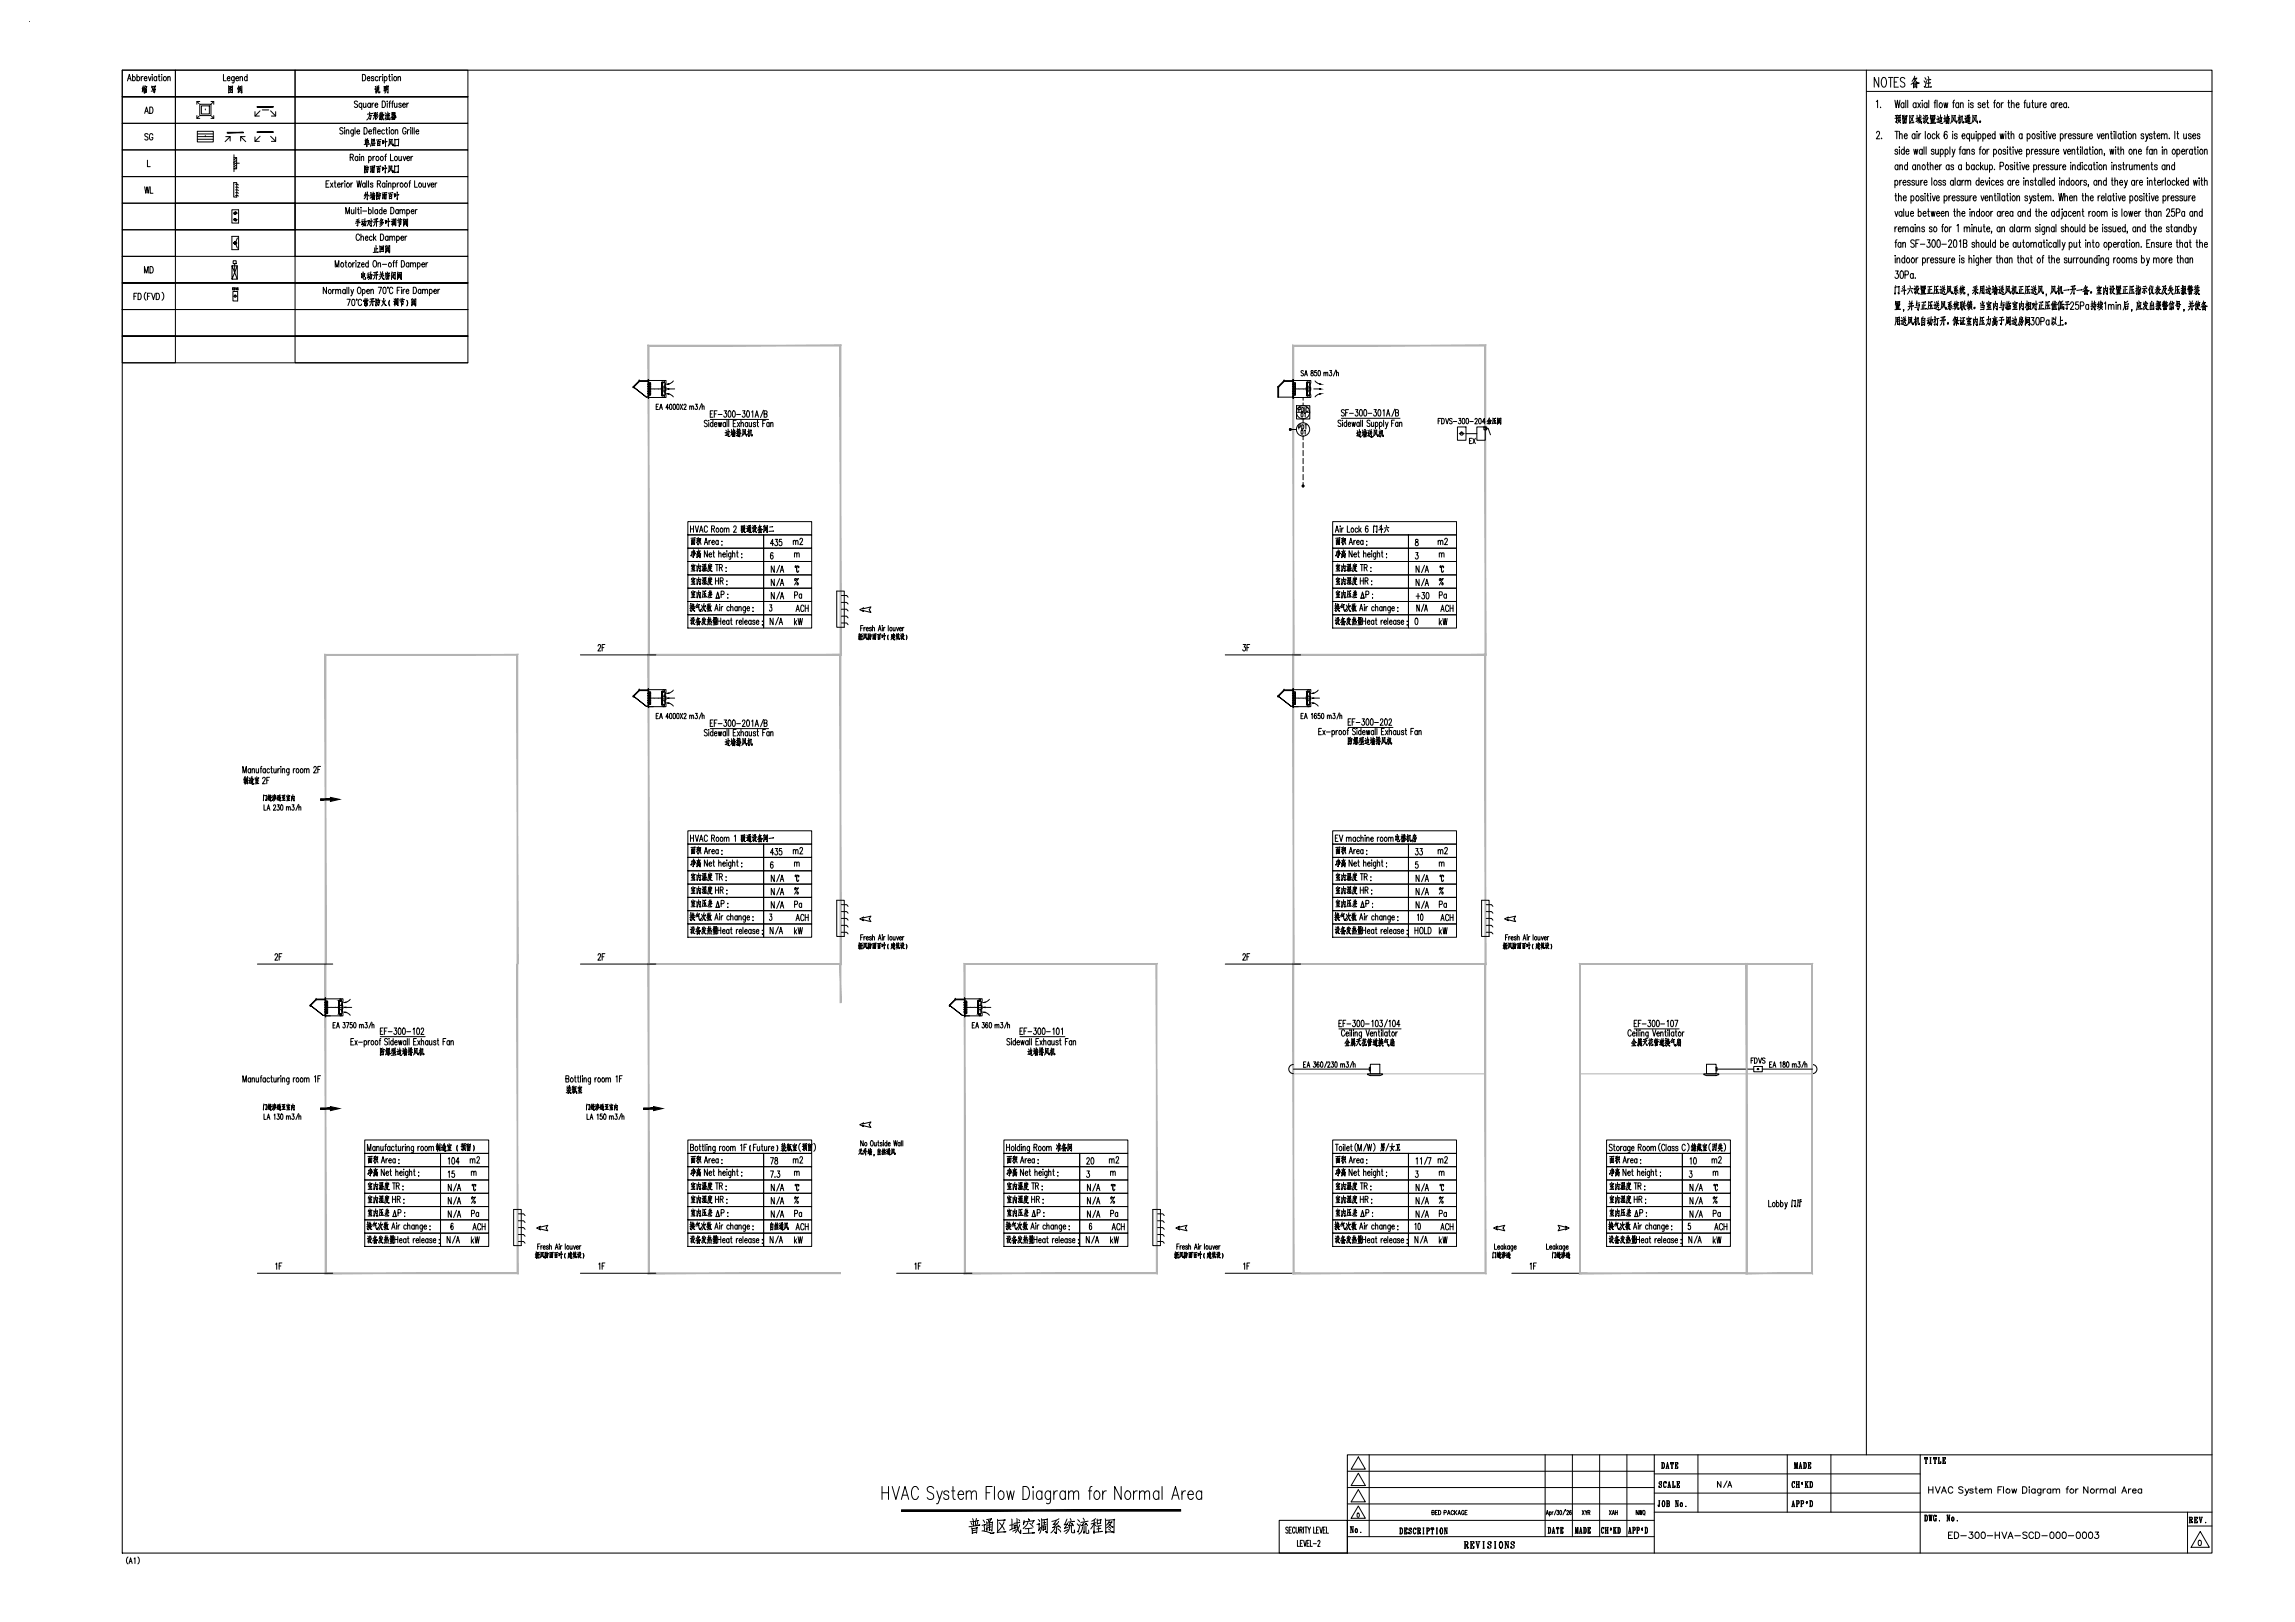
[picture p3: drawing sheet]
<svg xmlns="http://www.w3.org/2000/svg" width="841mm" height="594mm" viewBox="0 0 841 594" stroke-linecap="round" stroke-linejoin="round" font-family="sans-serif">
<!-- layer: ACS_COM -->
<path d="M330.4 553v.5l102.3-.5zM330.4 553.5l102.3-.5v.5z" fill="#000" stroke="#000" stroke-width=".37"/>
<g fill="none" stroke="#000" stroke-width=".37">
<path d="M323.2 544.4v4.8M323.2 546.7h2.4M325.6 544.4v4.8M327 544.4l1.3 4.8 1.3-4.8M330.3 549.2l1.4-4.8 1.3 4.8M330.8 547.6h1.7M336.6 545.6a1.19 1.19 0 0 0-1.2-1.2 1.19 1.19 0 0 0-1.2 1.2 3.1 3.1 0 0 0 .8 3.6 1.25 1.25 0 0 0 1.6-1.2M342.2 545.1a1.2 1.2 0 0 0-1.6-.6 1.2 1.2 0 0 0-.6 1.6l1.5 .8a1.24 1.24 0 0 1 .5 1.9 1.24 1.24 0 0 1-1.9 .2l-.3-.5M343.3 546.1l1 3.1 1-3.1M344.3 549.2l-.5 1.3-.6 .3M347.7 546.7a.97 .97 0 0 0-.9-.7 .97 .97 0 0 0-1 .7l.2 .5a1.73 1.73 0 0 1 1.7 1.3 .97 .97 0 0 1-.9 .7 .97 .97 0 0 1-1-.7M348.7 546.1h1.2"/>
<path d="M349.2 544.4v3.9l.2 .7 .7 .2M351.1 547.4h2v-.5a.93 .93 0 0 0-.5-.8 .93 .93 0 0 0-1 .2 1.71 1.71 0 0 0 .8 2.9l.7-.7M354.1 546.9l.8-.8 .9 .2 .2 2.9M354.1 546.1v3.1M355.9 557.9l.3 .6M356 546.9l.8-.8 .8 .2 .2 2.9M356.1 559.6l.2 2.1v-.2l1.3-.3 .3 .4 .1-2.3v.3l-1.8 .3M356.4 556.2l.3 1M356.8 557.3v1.6M357.5 557.3l-.1 1.5M357.8 556.1l-.2 1M358.2 557.1l.5-.2-3.2 .4"/>
<path d="M358.2 557.4l-.3 1.4M358.6 558.7l.5-.2-4 .7M359.9 558.7l1.3-.3-.5 .6 .2 1-.2 .7M360.3 556.7l.5 .9M361.4 546.7h1.3M361.5 557.4l.2 3.1v-.7M361.6 556.6l1.7-.4-.7 1.1-.4-.4 .5 .7M361.7 557.8l2-.2v-.2l-.2 3.4-.5-.6M362.6 557.8v2.9v-.9M363.2 558.4l-1.2 .3M363.3 559.2l-1.3 .3M363.6 544.4h-2.2v4.8"/>
<path d="M364.4 544.4v4.8M365.6 556.5v4.9l-.2-.2 3.3-.2-.8 .1M366.3 557.7l1.7 2.6M366.3 546.3l.3-.2a1.59 1.59 0 0 1 1.4 1.5 1.59 1.59 0 0 1-1.4 1.6 1.92 1.92 0 0 1-.3-2.9zM367.9 556.8l.5-.1-2.7 .2M367.9 557.4a6.5 6.5 0 0 1-2 3.2M368.9 546.1l.7 3.1 .7-3.1 .7 3.1 .7-3.1M370.8 556.4l.1 3.6M371.3 558.4l-1.3 .3M371.4 559.7l-1.4 .8M371.6 558.5l.2 1.4 .6-.3-.1-1.1-.6 .3M372.6 556.2l.1 1.1a5.2 5.2 0 0 0 1.4 4.4l-.1-1.3v1.2"/>
<path d="M373.3 556.6l.3 .5M373.6 558.5l-.5 1.5-1 1.4M373.7 557.6l-2.1 .4M374.9 544.4h1.2a2.89 2.89 0 0 1 0 4.8h-1.2zM375.3 556.9l-.3 1.6 .3-1.1M375.3 557.4l3.7-.4-.1-.1-.7 1.2M376.7 557.6l-.6 1.1-1.1 1.2M376.9 556.2l.3 .7-.1-.3M376.9 559.9l.1 1.6M377.4 558l1.2 1.4M378.2 559.7l-2.6 .2M378.6 544.4v.5z"/>
<path d="M378.6 546.1v3.1M380 558.3l1-.1-.2-.2-.3 2.7 .9-1.3M380.5 556.6l.5 .7M381.6 556.3l.1 3.3-.7 2M381.8 556.7l2.1-.3-.2 5.1-.6-.6 .6 .5M381.8 546.7l-.7-.6a1.58 1.58 0 0 0-1.3 1.5 1.58 1.58 0 0 0 1.3 1.6l.7-.7M381.8 546.1v3.1M382.2 559l.1 1.6v-.4l.9-.1-.1-1.1 .1 .2-1 .1M382.6 556.8l.1 1.7M383.3 557.6l-1.1 .2M383.4 558.4l-1.3 .3M385 546.1l-.2 4.2-.5 .5-.8-.3"/>
<path d="M385 546.7l-.7-.6a1.58 1.58 0 0 0-1.4 1.5 1.58 1.58 0 0 0 1.4 1.6l.7-.7M386.2 546.1v3.1M386.5 559.8l-1.4 1.6M387.1 556.9l-1.2 1.5 1.5-.3M387.1 559.4v2.3l-.6-.6 .6 .5M387.5 546.1a1.21 1.21 0 0 0-1.3 1.3M387.6 558.5l1 1.1M387.7 559.9l1 1.2M388 557.2l-1 1.3-1.3 1 2.4-.4M388.1 556.3l-2.6 .9M390.4 546.7l-.7-.6a1.58 1.58 0 0 0-1.3 1.5 1.58 1.58 0 0 0 1.3 1.6l.7-.7M390.4 546.1v3.1"/>
<path d="M391 556.4l-1.1 2.1 1.2-.2 .2-.4-1.2 1.9 1.3-.4M391.6 546.9l.8-.8 .8 .2 .2 2.9M391.6 546.1v3.1M392 558.9v.2a3.2 3.2 0 0 1-1.4 2.6M392.2 556.2l.3 .7M392.3 557.5l-.8 1.3 1.7-.3-.5-.5 .7 .8M392.7 558.8v2.5h1.1l-.1-.9v.9M393 557.3l.7-.1-2.3 .3M393.4 546.9l.9-.8 .8 .2 .2 2.9M394.7 558.1l.5 .7M394.9 556.6l.7 .8M395.9 558.2l-.8 3-.3-.4"/>
<path d="M396.7 559.2a3.1 3.1 0 0 1-1.3 2.7M396.9 556l.4 .9M397.2 559v2.6l.1-.7M397.3 557.4l-1 1.4 1.9-.5-.4-.4 .7 .9M397.9 559l.1 2.5h1l-.1-1.1M398.8 557.1l-2.7 .5M398.8 546.1h1.2M400.2 544.4l-.7 .3-.2 .7v3.8M400.9 558.1l-1.2 1.9M401 556.7l-.1 4.9v-.8M401 558.3l.6 .5M401.4 546.3l.3-.2a1.58 1.58 0 0 1 1.4 1.5 1.58 1.58 0 0 1-1.4 1.6 1.92 1.92 0 0 1-.3-2.9z"/>
<path d="M401.5 556.2l-1.4 .9M401.7 557.7l-1.8 .5M402.1 556.4v1.9M402.1 556.9l1.4-.4-.1 1.3-1.3 .2M402.6 558.9v2.1M403.4 559.8l-1.4 .2M403.5 558.8l-1.6 .2M404.1 546.1v3.1M405.1 556.3l.1 5.3v-.5h2.8h-.6M405.2 556.9l3.3-.3-.1-.2-.2 5.1-.3-.4M405.4 546.1a1.21 1.21 0 0 0-1.3 1.3M406.2 558.1l1.4 1.2h.4l-.7-.2"/>
<path d="M406.3 557.6l1.3-.1-2.2 2.1M406.4 559.3l.6 .5M406.5 556.9l-1 1.7M410.9 544.4v4.8l-2.4-4.8v4.8M412.7 546.3l.3-.2a1.58 1.58 0 0 1 1.4 1.5 1.58 1.58 0 0 1-1.4 1.6 1.92 1.92 0 0 1-.3-2.9zM415.4 546.1v3.1M416.7 546.1a1.21 1.21 0 0 0-1.3 1.3M417.6 546.9l.8-.8 .9 .2 .2 2.9M417.6 546.1v3.1M419.5 546.9l.8-.8 .8 .2 .2 2.9M424.7 546.7l-.7-.6a1.58 1.58 0 0 0-1.4 1.5 1.58 1.58 0 0 0 1.4 1.6l.7-.7M424.7 546.1v3.1"/>
<path d="M425.8 544.4v4.8M429.4 549.2l1.4-4.8 1.3 4.8M429.9 547.6h1.7M433.1 546.1v3.1M434.5 546.1a1.21 1.21 0 0 0-1.4 1.3M435.3 547.4h2v-.5a.93 .93 0 0 0-.5-.8 .93 .93 0 0 0-1 .2 2 2 0 0 0 .3 2.9h.5l.7-.7M440.4 546.7l-.7-.6a1.58 1.58 0 0 0-1.4 1.5 1.58 1.58 0 0 0 1.4 1.6l.7-.7M440.4 546.1v3.1M357.6 560.4l-1.3 .3M359.8 560.7l1.7 .3a3.6 3.6 0 0 0 2.8 .4l-1.3 .1M372.5 560.2l-1.3 .6M378.3 561.5l.9-.1-4.3 .3"/>
<path d="M391.4 560.2l-1.5 .7M403.4 561l.6-.1-2.6 .3M406.2 560l.8 .6"/>
</g>
<g fill="none" stroke="#000" stroke-width=".37">
<path d="M85 76.8h2.4v4.9h-2.4zM86 78.3l-.2 .2M86.6 77.6l-.2 .3M85 86.6h2.4v4.8h-2.4zM85.8 80.1l.2 .2M86.4 80.7l.2 .2M87 87.2l-.8 1.8 .8 1.9"/>
<circle cx="86.2" cy="78" r=".32"/>
<circle cx="86.2" cy="80.5" r=".32"/>
<circle cx="86.2" cy="89" r=".4"/>
</g>
<g fill="#000" stroke="#000" stroke-width=".37">
<path d="M85.9 89.3h.6zM86 88.8h.5zM86 89.3h.5z"/>
<path d="M86.1 77.8h.2zM86.1 77.8h.2z"/>
<path d="M86.1 77.8h.3zM86.1 77.8h.3z"/>
<path d="M86.1 78.4h.2zM86.1 78.4h.2z"/>
<path d="M86 77.8l.5 .1zM86 77.9h.5z"/>
<path d="M86 78.3h.4zM86 78.3l.3 .1z"/>
<path d="M86 77.9h.5zM86 77.9h.5z"/>
<path d="M86 77.9h.5zM86 77.9h.5z"/>
<path d="M86 78.2l.5 .1zM86 78.2l.5 .1z"/>
<path d="M86 78.3h.5zM86 78.3h.4z"/>
<path d="M85.9 77.9l.6 .1zM85.9 77.9l.6 .1z"/>
<path d="M85.9 78l.6 .1zM85.9 78l.6 .1z"/>
<path d="M85.9 78.1l.6 .1zM85.9 78.1l.6 .1z"/>
<path d="M85.9 78.2h.6zM85.9 78.2h.6z"/>
<path d="M85.9 78.1h.6zM85.9 78.1h.6z"/>
<path d="M86.1 80.2h.2zM86.1 80.2h.2z"/>
<path d="M86.1 88.6h.2zM86.1 88.6h.2z"/>
<path d="M86.1 80.2l.3 .1zM86.1 80.2l.3 .1z"/>
<path d="M86.1 80.8h.2zM86.1 80.8h.2z"/>
<path d="M86.1 88.6l.3 .1zM86.1 88.6l.3 .1z"/>
<path d="M86.1 89.4h.2zM86.1 89.4h.2z"/>
<path d="M86 89.4h.4zM86 89.4h.4z"/>
<path d="M86 89.4h.4zM86 89.4h.3z"/>
<path d="M86 80.3h.5zM86 80.3h.5z"/>
<path d="M86 80.7h.4zM86 80.7l.3 .1z"/>
<path d="M86 88.7h.4zM86 88.7h.4z"/>
<path d="M86 88.7h.5zM86 88.7h.5z"/>
<path d="M86 80.3h.5zM86 80.3h.5z"/>
<path d="M86 80.3l.5 .1zM86 80.3l.5 .1z"/>
<path d="M86 80.6l.5 .1zM86 80.6l.5 .1z"/>
<path d="M86 80.7h.5zM86 80.7h.4z"/>
<path d="M86 88.7h.5zM86 88.7h.5z"/>
<path d="M86 88.7l.5 .1zM86 88.7l.5 .1zM85.9 88.8h.6z"/>
<path d="M86 89.3h.5zM86 89.3l.4 .1z"/>
<path d="M85.9 80.4h.6zM85.9 80.4h.6z"/>
<path d="M85.9 80.4l.6 .1zM85.9 80.4l.6 .1z"/>
<path d="M85.9 80.6h.6zM85.9 80.6h.6z"/>
<path d="M85.9 80.6h.6zM85.9 80.6h.6z"/>
<path d="M85.9 88.8h.6zM85.9 88.8h.6z"/>
<path d="M86 89.3h.5zM86 89.3h.5zM86 89.3h.5z"/>
<path d="M85.9 80.5h.6zM85.9 80.5l.6 .1z"/>
<path d="M85.9 88.8l.6 .1zM85.9 88.8l.6 .1z"/>
<path d="M85.9 89.2h.6zM85.9 89.2h.6z"/>
<path d="M85.9 89.2h.6zM85.9 89.2l.6 .1zM85.9 89.3h.6z"/>
<path d="M85.9 88.9h.7zM85.9 88.9h.7z"/>
<path d="M85.9 88.9h.7zM85.9 88.9h.7z"/>
<path d="M85.8 88.9h.8zM85.8 88.9h.8z"/>
<path d="M85.8 88.9l.8 .1zM85.8 88.9l.8 .1z"/>
<path d="M85.8 89h.8zM85.8 89h.8z"/>
<path d="M85.8 89l.8 .1zM85.8 89l.8 .1z"/>
<path d="M85.8 89.1h.8zM85.8 89.1h.8zM85.8 89.1h.8zM85.8 89.1h.8z"/>
<path d="M85.8 89.1l.8 .1zM85.8 89.1l.8 .1z"/>
<path d="M85.9 89.2h.7zM85.9 89.2h.6z"/>
</g>
<!-- layer: ACS_A_NOTES -->
<g fill="none" stroke="#000" stroke-width=".37">
<path d="M44.8 25.7h19.5v9.7h-19.5zM44.8 35.4h19.5v9.8h-19.5zM44.8 35.4h126.7M47 28.8h.8M48.1 29.6l-.7-2.3-.7 2.3M48.6 28.4l.1-.2a.7 .7 0 0 1 .9 .6 .7 .7 0 0 1-.9 .7l-.1-.2M48.6 27.3v2.3M50.2 28.4l.1-.2a.7 .7 0 0 1 .9 .6 .7 .7 0 0 1-.9 .7l-.1-.2M50.2 27.3v2.3M51.7 28v1.6M52.4 28l-.4 .2-.3 .5M52.5 31.5l-.4 1 .4-.1"/>
<path d="M52.5 32.2l-.3 .9 .4-.2M52.7 33.3l-.7 .4M52.8 31.8l-.1 .4M52.8 31.9l1-.2-.1 .4M52.8 28.7h1.1l-.2-.5a.7 .7 0 0 0-.9 .6 .7 .7 0 0 0 .9 .7l.2-.2M52.9 32.6v1.6v-.5M53 32.1l-.5 1M53.1 32.8l.1 1.2 .5-.1v-1.1l-.5 .1M53.1 31.3l.2 .4M53.4 32.4l-.1 .5M53.5 33.2l-.3 .2M53.7 32.3l-.6 .1"/>
<path d="M54.4 28l.5 1.6 .5-1.6M54.9 39.2a1.26 1.26 0 0 1 1.2 .8 1.26 1.26 0 0 1-.4 1.4l-.8 .1zM55.6 31.5v.7M55.6 31.8l1.4-.3-.2 .5M55.8 27.3v.2zM55.8 28v1.6M56 31.9l-.1 1 1.1-.3-.4 1.4-.3-.4 .3 .4M56.2 33.2h.4l-1.2 .2M56.5 32.3l.2-.1-.7 .1M57.4 28.4l-.2-.2a.7 .7 0 0 0-.8 .6 .7 .7 0 0 0 .8 .7l.2-.2M57.4 28v1.6M58 28h.6"/>
<path d="M58.3 27.3v1.9l.4 .4M59.3 27.3v.2zM59.3 28v1.6M61.5 28.5l.4-.5 .4 .2 .1 1.4M61.5 28v1.6M64.3 35.4h43.8v9.8h-43.8zM64.3 25.7h43.8v9.7h-43.8zM81.9 27.3v2.3h1M83.3 28.7h1l-.2-.5a.7 .7 0 0 0-.8 .6 .7 .7 0 0 0 .8 .7l.2-.2M83.7 31.4l.1 2.7v-.3h1.3h-.3M83.8 31.7l1.4-.2-.1 2.5-.1-.2M84.3 32.3l.8 .6h-.3"/>
<path d="M84.3 32.1l.6-.1-1 1.1M84.3 33.3l.3 .3M84.3 32.9l.3 .3M84.4 31.8l-.4 .8M85.8 28l-.1 2.2-.6 .1M85.8 28.4l-.1-.2a.7 .7 0 0 0-.9 .6 .7 .7 0 0 0 .9 .7l.1-.2M86.4 28.7h1l-.1-.5a.7 .7 0 0 0-.9 .6 .7 .7 0 0 0 .9 .7l.1-.2M87.3 32v2v-.3M87.5 31.4l-.5 1.2M87.6 32.7l.3 .3M87.8 32l-.3 1M87.8 32.4l.4-.1-.7 1.5"/>
<path d="M87.9 28.5l.5-.5 .4 .2 .1 1.4M87.9 28v1.6M88.1 31.8l-.5 .1M88.3 32.1v1.1v-.2M88.6 31.5v2.5l-.3-.3 .3 .3M90.6 28.4l-.2-.2a.7 .7 0 0 0-.9 .6 .7 .7 0 0 0 .9 .7l.2-.2M90.6 27.3v2.3M108.1 35.4h63.4v9.8h-63.4zM108.1 25.7h63.4v9.7h-63.4zM131 37.3l-.4-.3-.7 .3v.5l.8 .4a.63 .63 0 0 1 .2 1.1 .63 .63 0 0 1-1-.3M132.6 38.1l-.2-.2a.7 .7 0 0 0-.9 .7 .7 .7 0 0 0 .9 .6l.2-.2M132.6 37.8v2.3"/>
<path d="M132.8 27.3a1.26 1.26 0 0 1 1.3 .8 1.26 1.26 0 0 1-.4 1.4l-.9 .1zM133.2 37.8v1.4l.5 .2 .4-.5M134.1 37.8v1.6M134.6 28.7h1l-.2-.5a.69 .69 0 0 0-.8 .6 .69 .69 0 0 0 .8 .7l.2-.2M135.7 38.1l-.1-.2a.7 .7 0 0 0-.9 .7 .7 .7 0 0 0 .9 .6l.1-.2M135.7 37.8v1.6M136.3 37.8v1.6M137 37.8l-.4 .1-.3 .5M137 28.4l-.3-.4-.6 .4 .8 .6v.5l-.5 .1-.3-.3M137.3 32.6l.5-.1-.1 1.4 .4-.7M137.4 38.4h1l-.1-.5a.7 .7 0 0 0-.9 .7 .7 .7 0 0 0 .9 .6l.1-.2M137.5 31.7l.2 .2"/>
<path d="M138.1 31.5l.3 .5M138.1 32.1l.1 .9 .6-.2v-.7l-.6 .2M138.4 32.9l-.6 1.3M138.5 28.4l-.1-.2a.7 .7 0 0 0-.9 .6 .7 .7 0 0 0 .9 .7l.1-.2M138.6 32.9l.1 1.1h.5v-.6M138.8 31.3l-.2 .9M139 28v1.6M139.7 28l-.4 .2-.3 .5M140.1 37a1.26 1.26 0 0 1 1.2 .8 1.26 1.26 0 0 1-.4 1.4l-.8 .2zM140.2 27.3v.2zM140.2 28v1.6M140.7 31.6l.1 1.8 .3-.3 .1 .3 .1-1.6-.5 .1"/>
<path d="M140.8 28.4l.2-.2a.7 .7 0 0 1 .8 .6 .7 .7 0 0 1-.8 .7l-.2-.2M140.8 28v2.4M141.1 32.4l-.2 .1M141.6 31.4a3.3 3.3 0 0 1-.6 2.7M141.7 31.6l.6-.1-.1 2.6-.3-.4M141.8 37.1h.1M141.9 32.9h-.3M141.9 37.8v1.6M142 32.2l-.3 .1M142.4 28h.6M142.5 37.8h.6M142.7 27.3v1.9l.4 .4"/>
<path d="M143.2 37l-.4 .4v2M143.5 37.8h.6M143.7 27.3v.2zM143.7 28v1.6M144.2 37l-.4 .4v2M144.5 37.8l.1 1.4 .4 .1 .5-.4M145.5 37.8v1.5M145.9 28.5l.4-.5 .4 .2 .1 1.4M145.9 28v1.6M147 38.1l-.3-.3-.5 .1v.5l.8 .3v.3l-.3 .3-.6-.3M147.5 38.4h1.1l-.2-.5a.7 .7 0 0 0-.9 .7 .7 .7 0 0 0 .9 .6l.2-.2M149.1 37.8v1.5"/>
<path d="M149.7 37.8l-.4 .1-.2 .5M684 33.5h126.6M684 25.7v507.1M687.6 37.2l.5-.5v2.8M688.5 28.4v3.5l-1.7-3.5v3.5M689.2 39.2v.1M689.9 28.5l.2-.1a1.71 1.71 0 0 1 1.1 2.7 .83 .83 0 0 1-.8 .9 .83 .83 0 0 1-.9-.9l-.1-1.4zM692 28.4h1.7M692.8 28.4v3.5M694.2 30.1h.9M694.4 36.7l.5 2.8 .4-2.8 .5 2.8 .5-2.8M695.7 28.4h-1.5v3.5h1.5"/>
<path d="M697.7 38l-.2-.2a.88 .88 0 0 0-1 .6 .88 .88 0 0 0 .6 1.1l.6-.4M697.7 37.6v1.9M698 28.9a.84 .84 0 0 0-1.3-.4 .84 .84 0 0 0 .2 1.4l.7 .3a.9 .9 0 0 1 .3 1.5 .9 .9 0 0 1-1.5-.3M698.4 36.7v2.8M699.1 36.7v2.8M701.4 28.8l1.1-.2-1.2 1.5-1 .8M701.4 29.1l1.5 1.4 .4-.1-.4 .1-.4-.3-1.3 .2 .1 1.8v-.3l1.1-.1v.4v-1.8M701.6 27.9l-.9 1.9M701.8 30.4v1.4M702.2 38l-.3-.2a.87 .87 0 0 0-1 .6 .87 .87 0 0 0 .6 1.1l.7-.4M702.2 37.6v1.9M702.2 31l-.9 .1"/>
<path d="M702.8 37.6l1 1.9M703.8 37.6l-1 1.9M704.4 36.7v.3zM704.4 37.6v1.9M705.1 29.6l.4 .7M705.4 28.4l.4 .7M706 29.6l-.5 2.4-.4-.3M706.2 38l-.2-.2a.88 .88 0 0 0-1 .6 .88 .88 0 0 0 .5 1.1l.7-.4M706.2 37.6v1.9M706.6 28l.2 .9M706.8 29.3v2.6M706.8 36.7v2.8"/>
<path d="M707.3 30.4l-1.2 .1M707.4 29.2l.2-.1-1.5 .2M707.6 31.9l.2-.1-1.9 .2M708.8 37.6h.6M709.5 36.7l-.4 .1v.4v2.3M709.9 36.7v2.8M710.9 37.8a.88 .88 0 0 1 1 .6 .88 .88 0 0 1-.6 1.1l-.6-.4zM712.4 37.6l.3 1.9 .4-1.9 .4 1.9 .3-1.9M715.6 37.6h.6M716.3 36.7l-.5 .5v2.3M717.8 38l-.2-.2a.88 .88 0 0 0-1 .6 .88 .88 0 0 0 .5 1.1l.7-.4M717.8 37.6v1.9"/>
<path d="M718.4 38.1l.5-.5 .4 .2 .1 1.7M718.4 37.6v1.9M721.5 36.7v.3zM721.5 37.6v1.9M723.1 38l-.4-.4-.5 .2v.5l.8 .4 .1 .4-.4 .4-.6-.4M725.9 38l-.4-.4-.7 .4 1 .7v.6l-.6 .2-.4-.4M726.4 38.4h1.1l-.2-.6a.88 .88 0 0 0-1 .6 .88 .88 0 0 0 .6 1.1l.6-.4M728.1 37.6h.6M728.4 36.7v2.2v.4l.4 .2M730.6 37.6h.6M731.3 36.7l-.4 .5v2.3M732 37.8a.87 .87 0 0 1 1 .6 .87 .87 0 0 1-.6 1.1l-.7-.4v-.7z"/>
<path d="M733.4 37.6v1.9M734.2 37.6l-.5 .2-.3 .6M735.8 37.6h.6M736.1 36.7v2.2l.4 .6M737.1 38.1l.4-.5 .5 .2 .1 1.7M737.1 36.7v2.8M738.8 38.4h1.1l-.2-.6a.88 .88 0 0 0-1 .6 .88 .88 0 0 0 .6 1.1l.6-.4M741.7 37.6h.6M742.4 36.7l-.5 .5v2.3M742.8 37.6l.1 1.7 .4 .2 .5-.6M743.8 37.6v1.9M744.5 37.6h.7"/>
<path d="M744.8 36.7v2.2l.5 .6M745.8 37.6l.1 1.7 .5 .2 .4-.6M746.8 37.6v1.9M747.6 37.6v1.9M748.3 37.6l-.5 .2-.2 .6M748.8 38.4h1.1l-.2-.6a.88 .88 0 0 0-1.1 .6 .88 .88 0 0 0 .6 1.1l.7-.4M752.7 38l-.2-.2a.88 .88 0 0 0-1 .6 .88 .88 0 0 0 .6 1.1l.6-.4M752.7 37.6v1.9M753.4 37.6v1.9M754.1 37.6l-.5 .2-.2 .6M754.6 38.4h1.1l-.2-.6a.87 .87 0 0 0-1.1 .6 .87 .87 0 0 0 .6 1.1l.7-.4M757.3 38l-.2-.2a.87 .87 0 0 0-1 .6 .87 .87 0 0 0 .6 1.1l.6-.4"/>
<path d="M757.3 37.6v1.9M758 39.2l.1 .1M44.8 45.2h19.5v9.7h-19.5zM44.8 54.9h19.5v9.8h-19.5zM53 41.5l.7-2.3 .7 2.3M53.3 40.8h.8M54 58.7v2.3h1M54.2 49.3l-.4-.4-.7 .4 .1 .5 .7 .4a.63 .63 0 0 1 .2 1 .63 .63 0 0 1-1-.2M56 49.5a.66 .66 0 0 0-.8-.5 .66 .66 0 0 0-.4 .8v.6a.67 .67 0 0 0 .6 .9 .67 .67 0 0 0 .6-.9h-.4M64.3 54.9h43.8v9.8h-43.8zM64.3 45.2h43.8v9.7h-43.8zM108.1 54.9h63.4v9.8h-63.4z"/>
<path d="M108.1 45.2h63.4v9.7h-63.4zM125.7 47.1l-.4-.4-.8 .4 .1 .4 .8 .5a.63 .63 0 0 1 .1 1 .63 .63 0 0 1-1-.2M126.3 46.7v.2zM126.3 47.5v1.6M126.9 48l.4-.5 .4 .1 .1 1.5M126.9 47.5v1.6M128.3 57.6l1-.1v-.9l-1-.1v2.3M128.9 57.6l.6 1.2M129.5 47.5l-.1 2.2-.7 .1M129.5 47.9l-.2-.3a.7 .7 0 0 0-.8 .7 .7 .7 0 0 0 .8 .7l.2-.2M130.1 46.7v2.4M130.8 48.2h1l-.2-.6a.7 .7 0 0 0-.8 .7 .7 .7 0 0 0 .8 .7l.2-.2"/>
<path d="M131.1 57.6l-.1-.2a.7 .7 0 0 0-.9 .6 .7 .7 0 0 0 .9 .7l.1-.2M131.1 57.3v1.5M131.8 56.5v.2zM131.8 57.3v1.5M132.4 57.7l.4-.4 .4 .1 .1 1.4M132.4 57.3v1.5M133.4 46.7a1.19 1.19 0 0 1 1.2 1.2 1.19 1.19 0 0 1-1.2 1.2zM133.8 51.4l.1 1.2 1.2-.3-.1-.9-1.1 .2M134 50.8l.2 .6v-.3M134.4 51.6v2.1v-.5M134.7 50.8l-.2 .7M134.8 51.9l-.7 .1"/>
<path d="M135.1 57.6l.1-.2a.69 .69 0 0 1 .9 .6 .69 .69 0 0 1-.8 .7l-.2-.2M135.1 57.3v2.3M135.1 48.2h1.1l-.2-.6a.7 .7 0 0 0-.9 .7 .7 .7 0 0 0 .9 .7l.2-.2M135.2 52.7h.2l-2 .3M135.4 41.1l.1 .4M135.4 42.3l.6-.1-.3 1.6-.3-.4M135.4 41.7l-.1 1-.9 1.2M136.2 41.6l.3-.1-1.9 .3M136.2 50.9l-.1 1.6-.4 1.1M136.2 51.1l1.1-.1-.1 .5-1 .1M136.7 57.3v1.5M136.7 47.5h.6"/>
<path d="M136.7 52.6l-.4 .8 .9-.2M136.9 41.4l.9-.1-.2 2.3v-.3M137 52.8l.3 .5M137.1 52h-.7M137.3 41.4l-.2 1.6-.3 .7M137.3 52.5h-1.1M137.3 46.7l-.4 .5v1.9M137.3 57.3l-.4 .1-.2 .6M137.7 46.7v2.4M137.8 42.2l-1 .1M138.3 41.1l-.4 .8M138.3 51.8l.1 1.6 .7-.2h-.2"/>
<path d="M138.4 51.9l.9-.1-.1 1.6-.1-.2M138.4 48.2h1l-.1-.4a.66 .66 0 0 0-1 .5 .66 .66 0 0 0 .9 .7l.2-.2M138.4 41.8l-.6 1M138.5 42.5l-.9 1.3M138.7 51.3l-.1 .6M138.9 52.5h-.5M139.2 42.3v1.6v-.4M139.2 42.9l.3-.1-.3 .1M139.2 42.5h.6l-.2 1.4-.1-.3 .1 .2M139.3 41.2v.9M139.5 51.1l-1.5 .2M139.5 43.2l-.3 .1"/>
<path d="M139.7 41.1v1M139.9 41.7h-.8M139.9 42.1l-1 .1M140 42.5l.4 1.3 .3 .1-.4-.3M140.1 51.4l.2 1.3-.1-.3h.4l.1-.8-.5 .1M140.2 41.1l-.4 1.8M140.4 42.2l-.6 1.7M140.5 42.1h.2l-.6 .1M140.9 47.8l-.2-.2a.7 .7 0 0 0-.8 .7 .7 .7 0 0 0 .8 .7l.2-.2M141 57.3h.6M141.1 42.1l.2 .3M141.2 41.3l.2 .4"/>
<path d="M141.2 50.8l.1 2.8v-.5M141.4 47.5h.6M141.6 42.1l-.4 1.5-.1-.2M141.6 51.9h.3l-1.1 .1M141.7 46.7v1.9l.4 .5M141.7 56.5l-.5 .4v1.9M141.9 42.6l-.2 .9-.3 .4M142 41l.2 .5M142.2 42.5v1.3v-.3M142.2 41.7l-.5 .7 .9-.2-.2-.2 .4 .4M142.5 42.5v1.3h.5l-.1-.6M142.6 50.9v1.7l-.3 .9"/>
<path d="M142.7 51.2l1-.2v1.5l.4 .9v-.6v.6M142.7 46.7v.2zM142.7 47.5v1.6M142.8 41.6l-1.1 .2M142.9 51.6l.6 1.2M143.1 56.5v2.3h1M143.4 51.5l-.7 1.6M143.7 41.2v.9l.4-.3v-.6l-.4 .2M143.7 42.9v.9v-.2l.4-.1v-.6l-.4 .1M144.2 42l-.9 1.1M144.3 42.8v.9l.5-.1v-.7l-.5 .1M144.3 41.1l.1 .9 .4-.3v-.5l-.4 .1"/>
<path d="M144.3 42.4l.9 .5-.4-.1M144.5 42l.2 .1M144.6 50.9l.1 2.7 1.2-.3 .1 .2 .1-2.5-1.4 .2M144.8 42.2h.2l-1.5 .3M144.8 48l.5-.5 .4 .1 .1 1.5M144.8 47.5v1.6M146.1 57.3l.1 1.4 .5 .1 .4-.4M147.1 57.3v1.5M147.7 57.3l.5 1.5 .5-1.5M148.8 47.3a.66 .66 0 0 0-.8-.6 .66 .66 0 0 0-.5 .9v.6a.69 .69 0 0 0 .7 .9 .69 .69 0 0 0 .6-.9h-.4M149.1 58l1-.1-.2-.5a.7 .7 0 0 0-.8 .6 .7 .7 0 0 0 .8 .7l.2-.2M149.3 47.5v1.6"/>
<path d="M150 47.5l-.4 .1-.3 .6M150.5 46.7v.2zM150.5 47.5v1.6M150.6 57.3v1.5M151.1 46.7v2.4M151.3 57.3l-.5 .1-.2 .5M151.8 46.7v2.4M152.5 48.2h1l-.2-.6a.7 .7 0 0 0-.9 .7 .7 .7 0 0 0 .9 .7l.2-.2M687.7 48.7l.4-.6h.3l.4 .5-.3 .9-.9 1.3h1.3M689.5 50.5l.1 .2M694.4 48.1h1.3M694.5 42.3l.8-.1-.3 .7"/>
<path d="M694.8 42.7l.2 .4M695 43.3v1.6l-.3-.3 .3 .2M695.1 48.1v2.7M695.3 43.2l-.9 .1M695.4 55.1l-.1-.3a.53 .53 0 0 0-.5-.1 .53 .53 0 0 0-.4 .4l1 .9-.3 .5-.7-.4M695.4 43.1l-.1 .5M695.6 42.8v1.6v-.2M695.6 43l.8-.2-.1 1.5v-.3M695.9 42.3l-.1 .6M695.9 43.3l-.1 1-.5 .9M696 44.4l.5 .6-.1-.2M696.1 49.5l.4-.5 .5 .1 .1 1.7"/>
<path d="M696.1 53.8v.2zM696.1 48.1v2.7M696.1 54.7v1.8M696.4 42.2l-.9 .2M697.3 43.8l.1 1.4 .9-.2h-.3M697.4 44l1.2-.2-.1 1.4-.2-.2M697.8 42.2l-.6 .5v-.3v1.2l.6-.5-.2-.3M697.8 43.1v.2M697.8 49.8h1.1l-.2-.7a.91 .91 0 0 0-1 .7 .91 .91 0 0 0 .6 1l.6-.4M697.8 55.1l-.3-.4a.96 .96 0 0 0-.8 .9 .96 .96 0 0 0 .8 .9l.3-.4M697.8 53.8v2.7M697.9 42.5l1-.2-.4 1.3-.2-.3 .2 .2"/>
<path d="M697.9 43.9v1.1M698.3 42.6l-.5 1.2M698.3 44.3l-.8 .2M698.5 55.5h1.1l-.2-.7a.87 .87 0 0 0-1.1 .7 .87 .87 0 0 0 .6 1l.7-.4M699 59.4v2.8M699.8 42.2l-.1 2.8 1.7-.1-.4 .1M700.2 43l.9 1.5M701 42.4h.3l-1.4 .1M701 42.8l-1 1.9M701.3 54.7l.4 1.8 .4-1.8 .3 1.8 .4-1.8M701.8 49.4l-.2-.3a.9 .9 0 0 0-1 .7 .9 .9 0 0 0 .5 1l.7-.4M701.8 49v1.8"/>
<path d="M702.5 42.2v2.1M702.5 48.1v.2zM702.5 49v1.8M702.8 43.4l-.7 .1M702.8 44.2l-.7 .4M703 43.4v.9l.3-.2v-.6l-.3 .1M703.2 49v1.8M703.4 44.5l-.7 .3M703.5 42.1l.1 2.1 .6 1.1v-.8l-.1 .7M703.8 42.3l.2 .3M703.9 49l-.5 .1-.2 .7M704 43.4l-.8 1.7"/>
<path d="M704 42.9l-1.1 .2M704.4 55.1l-.1-.3a.88 .88 0 0 0-1.1 .6 .88 .88 0 0 0 .6 1.1l.6-.4M704.4 54.7v1.8M704.6 43.3l.6-.1-.3 1.7 .5-.6M704.9 42.2l.3 .6M705.1 53.8v2.7M705.5 48.1v2.7M705.6 43.9l.8 1.2h.4l-.5-.2M705.6 43.6l.8-.1-1.2 1.7M705.7 42.2l-.3 1.4M705.8 42.4l.5-.2v.9h.4M705.8 53.8v2.7"/>
<path d="M706.4 59.4v2.3l.4 .5M706.6 49.1a.9 .9 0 0 1 1 .7 .9 .9 0 0 1-.6 1l-.6-.4zM707.4 59.4v2.8M707.4 42.1v1v-.2l1.7-.1v-.6l-1.7 .2M708 42.4v.4M708.2 42.9v.8M708.2 44.8l.3-.1-.8 .1M708.3 44.1l-.6 .1M708.5 42.4l-.1 .4M708.5 44.4l-.8 .1M708.7 45.1l.1-1.5h-1.1v1.6M708.8 55.1l-.4-.4-.7 .4 1 .6v.7l-.6 .1-.4-.4"/>
<path d="M708.9 43.3l.3-.1-1.9 .2M709.1 45.1l.3-.1-2.2 .2M709.1 49.4l-.2-.3a.9 .9 0 0 0-1 .7 .9 .9 0 0 0 .6 1l.6-.4M709.3 54.7l.1 1.7 .5 .1 .4-.5M709.7 43.6l.8-.1-.3 1.2M709.7 48.1v2.7M709.7 44.7l2.2 .4-.5 .1M710.1 42.5l.2 .5M710.1 49.8l.6 1M710.3 54.7v1.8M710.6 43.3l1-.4-.3 1.7-.3-.4 .3 .4M710.6 49l-.9 1.3"/>
<path d="M711 55.1l.4-.4a.96 .96 0 0 1 .8 .9 .96 .96 0 0 1-.8 .9l-.4-.4M711 54.7v2.7M711.1 42l-.1 1.6-.5 1.1M712.6 42.2l.1 2.3M712.8 55.1l.4-.4a.95 .95 0 0 1 .7 .9 .95 .95 0 0 1-.7 .9l-.4-.4M712.8 54.7v2.7M713 43.3l-.7 .2M713 44.2l-.7 .5M713.2 44v1.3h.9l.2-1.4-1.1 .2M713.2 43.1l.1 .3M713.5 44.3h.4l-.4 .6zM713.5 48.5l-.5-.4a1.77 1.77 0 0 0 .1 2.7 .83 .83 0 0 0 .5-.9 .83 .83 0 0 0-.9-.7l-.3 .7"/>
<path d="M713.6 42.1l.1 1.5M714 42.8l.3-.1-1.2 .2M714.1 42.9l-.2 .7M714.2 43.5l.3-.1-1.6 .3M714.6 53.8v2.7M715.3 42.2v1.9l-.5 1.1M715.4 42.5l1.1-.3v1.7l.5 1.2v-.7v.6M715.4 54.7l.5 1.8 .6-1.8M715.6 42.9l.7 1.5M715.6 48.1v.2zM715.6 49v1.8M715.9 56.5l-.3 .9h-.3"/>
<path d="M716.1 42.8l-.7 1.9M717.2 49.4a.56 .56 0 0 0-.9-.3v.6l.8 .3 .1 .4a.56 .56 0 0 1-.9 .3l-.1-.3M717.9 42.1v3.1v-.4M717.9 43.4l.4 .5M717.9 43.3l-.5 1.2M717.9 54.7h.7M718.4 43l-.9 .1M718.6 42.4l-.1 2.1-.3 .8M718.6 42.7l.6-.2-.2 2.1 .5 .4 .1-.5-.1 .5M718.7 53.8l-.4 .1-.1 .4v2.2M719 49.8h1.1l-.2-.7a.91 .91 0 0 0-1 .7 .91 .91 0 0 0 .5 1l.7-.4M719.9 44.7l1.9 .6 .4-.2-.7 .1"/>
<path d="M719.9 43.5l.7-.2-.3 1.4M720.1 42.4l.3 .5M720.1 55.1l-.1-.3a.88 .88 0 0 0-1.1 .6 .88 .88 0 0 0 .6 1.1l.6-.4M720.1 54.7v1.8M720.6 59.4v2.8M720.8 42.3l.9-.1-.4 .6-.2-.3 .3 .4M720.8 42.8v1.8v-.4M720.8 55.2l.4-.5 .5 .1 .1 1.7M720.8 54.7v1.8M720.8 43.1l1-.3v1.9l-.3-.2M721.3 43v1.7v-.5M721.6 43.4l-.6 .1"/>
<path d="M721.7 43.9l-.7 .1M721.8 49.4l-.3-.3a.91 .91 0 0 0-1 .7 .91 .91 0 0 0 .6 1l.7-.4M721.8 49v2.7M722.4 49l.1 1.7 .4 .1 .5-.5M722.9 42.2v1.9l-.4 1.1M723 42.5l1.2-.3v2l.5 .9v-.7v.6M723.2 42.9l.7 1.5M723.4 49v1.8M723.6 55.1a.53 .53 0 0 0-.4-.4 .53 .53 0 0 0-.6 .1v.5l.8 .4 .2 .4-.4 .4-.6-.4M723.8 42.8l-.8 1.9M724.2 48.1v.2zM724.2 49v1.8"/>
<path d="M724.8 49.4l.3-.3a.91 .91 0 0 1 1 .7 .91 .91 0 0 1-.6 1l-.7-.4M724.8 49v2.7M725.3 54.7h.6M725.5 44.4h.2l-.1 .5zM725.8 59.4v2.8M725.8 44.7h.1M726 53.8l-.4 .5v2.2M726.6 49.4l.2-.3a.91 .91 0 0 1 1 .7 .91 .91 0 0 1-.5 1l-.7-.4M726.6 49v2.7M726.7 54.8a.87 .87 0 0 1 1 .7 .87 .87 0 0 1-.6 1l-.6-.4-.1-.6zM728.1 54.7v1.8M728.4 49.8h1.1l-.3-.7a.9 .9 0 0 0-1 .7 .9 .9 0 0 0 .6 1l.7-.4"/>
<path d="M728.9 54.7l-.5 .1-.3 .7M730.6 55.1l.1-.3a.88 .88 0 0 1 1.1 .6 .88 .88 0 0 1-.6 1.1l-.6-.4M730.6 54.7v2.7M731.1 49.4l-.2-.3a.9 .9 0 0 0-1 .7 .9 .9 0 0 0 .6 1l.6-.4M731.1 48.1v2.7M732.6 54.8a.87 .87 0 0 1 1 .7 .87 .87 0 0 1-.6 1l-.6-.4-.1-.6zM732.9 49l.4 1.8 .4-1.8 .3 1.8 .4-1.8M735 48.1v.2zM735 55.1l-.3-.4-.6 .1v.5l.9 .4v.4l-.3 .4-.7-.4M735 49v1.8M735.7 53.8v.2zM735.7 49h.7"/>
<path d="M735.7 54.7v1.8M736 48.1v2.2l.1 .4 .3 .1M736.3 54.7h.7M736.6 53.8v2.2l.1 .4 .4 .1M737 49.5l.5-.5 .4 .1 .1 1.7M737 48.1v2.7M737.7 53.8v.2zM737.7 54.7v1.8M738.3 59.4v.3zM738.3 54.7l.6 1.8 .6-1.8M739.2 59.4v2.3l.1 .4 .4 .1M739.8 55.5h1.1l-.1-.7a.88 .88 0 0 0-1.1 .6 .88 .88 0 0 0 .6 1.1l.6-.4"/>
<path d="M740.3 59.4v.3zM741 49.4l-.2-.3a.91 .91 0 0 0-1 .7 .91 .91 0 0 0 .6 1l.6-.4M741 49v1.8M742.7 55.1l.2-.3a.87 .87 0 0 1 1 .7 .87 .87 0 0 1-.6 1l-.6-.4M742.7 54.7v2.7M742.9 49.4l.1-.3a.9 .9 0 0 1 1.1 .7 .9 .9 0 0 1-.6 1l-.6-.4M742.9 49v2.7M744.4 54.7v1.8M744.9 49.1a.91 .91 0 0 1 1 .7 .91 .91 0 0 1-.5 1l-.7-.4-.1-.6zM745.2 54.7l-.5 .1-.3 .7M745.6 55.5h1.1l-.2-.7a.87 .87 0 0 0-1 .7 .87 .87 0 0 0 .6 1l.6-.4M747.4 49.4a.52 .52 0 0 0-.4-.4 .52 .52 0 0 0-.5 .1v.6l.8 .3 .1 .4a.52 .52 0 0 1-.4 .4 .52 .52 0 0 1-.5-.1l-.1-.3"/>
<path d="M748 48.1v.2zM748 49v1.8M748.3 55.1a.53 .53 0 0 0-.4-.4 .53 .53 0 0 0-.5 .1v.5l.8 .4 .1 .4-.4 .4-.6-.4M748.7 49h.6M748.9 48.1v2.2l.1 .4 .4 .1M749.8 55.1l-.3-.4-.6 .1v.5l.8 .4 .1 .4-.3 .4-.7-.4M750 48.1v.2zM750 49v1.8M750.4 54.7l.1 1.7 .5 .1 .4-.5M750.7 49l.5 1.8 .6-1.8M751.4 54.7v1.8M752.2 49.8h1.1l-.2-.7a.9 .9 0 0 0-1.1 .7 .9 .9 0 0 0 .6 1l.7-.4"/>
<path d="M752.2 54.7v1.8M752.9 54.7l-.5 .1-.2 .7M753.3 55.5h1.1l-.1-.7a.88 .88 0 0 0-1.1 .6 .88 .88 0 0 0 .6 1.1l.6-.4M755 49.4l.2-.3a.91 .91 0 0 1 1 .7 .91 .91 0 0 1-.5 1l-.7-.4M755 49v2.7M756.2 54.7l.5 1.8 .6-1.8M756.8 49v1.8M757.5 49l-.5 .1-.2 .7M757.7 55.5h1.1l-.2-.7a.88 .88 0 0 0-1.1 .6 .88 .88 0 0 0 .6 1.1l.7-.4M758 49.8h1.1l-.2-.7a.9 .9 0 0 0-1.1 .7 .9 .9 0 0 0 .6 1l.7-.4M758.8 59.4v.3zM759.3 55.2l.5-.5 .4 .1 .1 1.7"/>
<path d="M759.3 54.7v1.8M760.6 49.4a.56 .56 0 0 0-.9-.3v.6l.8 .3 .1 .4a.56 .56 0 0 1-.9 .3l-.1-.3M761 54.7h.7M761.3 53.8v2.2l.1 .4 .4 .1M762.2 49.4a.56 .56 0 0 0-.9-.3v.6l.8 .3 .1 .4a.56 .56 0 0 1-.9 .3l-.1-.3M762.4 59.4v2.8M762.4 53.8v.2zM762.4 54.7v1.8M762.7 49l.1 1.7 .5 .1 .4-.5M763.1 59.4v.3zM763.1 53.8v2.7M763.7 49v1.8"/>
<path d="M764.5 49v1.8M764.9 55.1l-.3-.4a.95 .95 0 0 0-.8 .9 .95 .95 0 0 0 .8 .9l.3-.4M764.9 54.7v1.8M765.2 49l-.5 .1-.2 .7M765.6 54.7h.6M765.7 49.8h1.1l-.2-.7a.9 .9 0 0 0-1 .7 .9 .9 0 0 0 .5 1l.7-.4M765.8 53.8v2.2l.1 .4 .4 .1M766.9 53.8v.2zM766.9 54.7v1.8M767.4 59.4v2.3l.1 .4 .4 .1M767.9 54.8l.1-.1a.96 .96 0 0 1 .8 .9 .96 .96 0 0 1-.8 .9l-.4-.8zM768.5 59.4v.3z"/>
<path d="M768.5 49l.6 1.8 .5-1.8M769.3 55.2l.5-.5 .4 .1 .1 1.7M769.3 54.7v1.8M770 49.8h1.1l-.2-.7a.9 .9 0 0 0-1 .7 .9 .9 0 0 0 .5 1l.7-.4M771.2 56.4l-.1 .6M771.6 49.5l.5-.5 .5 .1v1.7M771.6 49v1.8M773.2 54.7l.3 1.8 .4-1.8 .4 1.8 .3-1.8M773.4 49h.6M773.7 48.1v2.2v.4l.4 .1M773.9 59.4v.3zM774.8 48.1v.2z"/>
<path d="M774.8 49v1.8M775.3 53.8v.2zM775.3 54.7v1.8M775.4 48.1v2.7M775.9 54.7h.7M776.2 53.8v2.2l.5 .5M777.2 55.2l.5-.5 .4 .1 .1 1.7M777.2 53.8v2.7M777.3 49.4l-.3-.3a.91 .91 0 0 0-1 .7 .91 .91 0 0 0 .6 1l.7-.4M777.3 49v1.8M777.9 49h.6M778.1 48.1v2.2l.5 .5"/>
<path d="M778.1 59.4v2.3l.1 .4 .4 .1M779.2 48.1v.2zM779.2 49v1.8M780.2 49.1a.9 .9 0 0 1 1 .7 .9 .9 0 0 1-.6 1l-.6-.4zM780.4 54.8a.88 .88 0 0 1 1.1 .6 .88 .88 0 0 1-.6 1.1l-.6-.4zM781.7 49.5l.4-.5 .4 .1 .2 1.7M781.7 49v1.8M781.9 55.2l.5-.5 .4 .1 .1 1.7M781.9 54.7v1.8M783.6 55.5h1.1l-.1-.7a.88 .88 0 0 0-1.1 .6 .88 .88 0 0 0 .6 1.1l.6-.4M785.6 49.4a.52 .52 0 0 0-.4-.4 .52 .52 0 0 0-.5 .1v.6l.8 .3 .1 .4a.52 .52 0 0 1-.4 .4 .52 .52 0 0 1-.5-.1l-.1-.3M786.2 49l.6 1.8 .5-1.8"/>
<path d="M786.5 54.7h.7M786.8 50.8l-.4 .9h-.3M787.2 53.8l-.3 .1-.1 .4v2.2M788.5 59.4v2.3l.1 .4 .4 .1M788.6 49.4a.56 .56 0 0 0-.9-.3v.6l.9 .3v.4a.56 .56 0 0 1-.9 .3l-.1-.3M788.7 55.1l-.2-.3a.87 .87 0 0 0-1 .7 .87 .87 0 0 0 .6 1l.6-.4M788.7 54.7v1.8M789.2 49h.6M789.4 55.2l.4-.5 .5 .1 .1 1.7M789.4 54.7v1.8M789.4 48.1v2.2l.1 .4 .4 .1M790.5 49.8h1.1l-.2-.7a.9 .9 0 0 0-1 .7 .9 .9 0 0 0 .5 1l.7-.4"/>
<path d="M792.1 49.5l.5-.5 .4 .1 .1 1.7M792.1 49v1.8M792.4 53.8v.2zM792.4 54.7v1.8M793 55.2l.5-.5 .5 .1 .1 1.7M793 54.7v1.8M793.1 49.5l.5-.5 .5 .1v1.7M794.9 50.5l.2 .2M796.3 54.8a.88 .88 0 0 1 1 .6 .88 .88 0 0 1-.6 1.1l-.6-.4zM796.9 59.4v2.8M797 48.1v2.7M797.7 55.1l.2-.3a.88 .88 0 0 1 1.1 .6 .88 .88 0 0 1-.6 1.1l-.7-.4"/>
<path d="M797.7 49h.7M797.7 54.7v2.7M798 48.1v2.2l.1 .4 .4 .1M799.5 55.5h1.1l-.2-.7a.88 .88 0 0 0-1 .6 .88 .88 0 0 0 .5 1.1l.7-.4M800.2 49l.1 1.7 .5 .1 .4-.5M801.1 54.7v1.8M801.2 49v1.8M801.8 54.7l-.4 .1-.3 .7M803 49.4a.56 .56 0 0 0-.9-.3v.6l.8 .3 .1 .4a.56 .56 0 0 1-.9 .3l-.1-.3M803.4 55.1l-.2-.3a.88 .88 0 0 0-1 .6 .88 .88 0 0 0 .6 1.1l.6-.4M803.4 54.7v1.8M803.5 49.8h1.1l-.2-.7a.91 .91 0 0 0-1 .7 .91 .91 0 0 0 .6 1l.6-.4"/>
<path d="M804.1 54.7h.6M804.3 53.8v2.2l.1 .4 .4 .1M805.4 53.8v.2zM805.4 54.7v1.8M806.2 49.4a.52 .52 0 0 0-.4-.4 .52 .52 0 0 0-.5 .1v.6l.8 .3 .1 .4a.52 .52 0 0 1-.4 .4 .52 .52 0 0 1-.5-.1l-.1-.3M806.4 54.8a.87 .87 0 0 1 1 .7 .87 .87 0 0 1-.6 1l-.6-.4-.1-.6zM807.8 55.2l.5-.5 .5 .1v1.7M807.8 54.7v1.8M44.8 74.4h19.5v9.8h-19.5zM44.8 64.7h19.5v9.7h-19.5zM53 68.4l.4 2.4 .5-2.4 .4 2.4 .4-2.4M55 68.4v2.4h1.1"/>
<path d="M64.3 74.4h43.8v9.8h-43.8zM64.3 64.7h43.8v9.7h-43.8zM108.1 74.4h63.4v9.8h-63.4zM108.1 64.7h63.4v9.7h-63.4zM119.5 67.4h.7M120.6 66.2h-1.1v2.4h1.1M121.1 67l.9 1.6M122 67l-.9 1.6M122.5 67h.6M122.7 66.2v2l.5 .4M123.7 67.7h1l-.2-.6a.7 .7 0 0 0-.8 .7 .7 .7 0 0 0 .8 .7l.2-.3M125.2 67v1.6"/>
<path d="M125.9 67l-.5 .1-.2 .6M126.4 66.2v.3zM126.4 67v1.6M126.7 78.3v-2.3l.7 2.3 .7-2.3v2.3M128.6 67v1.6M128.7 76.8l.1 1.4 .5 .1 .4-.4M129.3 67l-.5 .1-.2 .6M129.7 76.8v1.5M130.4 76v2.3M130.8 66.2l.4 2.4 .4-2.4 .5 2.4 .4-2.4M131 76.8h.6M131.3 76v1.9l.4 .4"/>
<path d="M132.3 75.9v.3zM132.3 76.8v1.5M132.9 77.3h1.5M133.5 60.7l.1 2.6v-.5M133.6 61l.4-.1-.1 1.4-.2-.2 .2 .1M133.7 71.4l.3 .4M133.8 67.4l-.1-.3a.68 .68 0 0 0-.9 .7 .68 .68 0 0 0 .9 .7l.1-.3M133.8 67v1.6M133.9 71.2l.5-.1-1 1.8M134 70.4l-.6 1.4M134.4 62l.5-.2-.3 1.4-.2-.3 .2 .2M134.4 66.2v2.4"/>
<path d="M134.4 60.6l.1 .5M134.5 61.5l-.7 1.8M134.5 70.3l.1 2.9v-.5M134.6 71.3l.7 .6M134.8 61.3h.3l-1.1 .1M135.1 77.1l.1-.2a.7 .7 0 0 1 .9 .7 .7 .7 0 0 1-.9 .6l-.1-.2M135.1 66.2v2.4M135.1 75.9v2.4M135.9 61.3v1.9v-.4M135.9 61.6l1.3-.2-.2 1.8-.2-.3 .2 .2M135.9 70.5l.1 1.9M136.1 61.8l.1 .3"/>
<path d="M136.1 62.3l.2 .3M136.2 71.3l-.6 .2M136.2 72.2l-.6 .4M136.4 72l.9-.2-.1 1.3h-.8zM136.4 71.2l.1 .3M136.5 60.9v2.3v-.5M136.6 72.3h.4l-.4 .5zM136.7 62.2l.2 .3M136.7 67.4l-.4-.4-.5 .1v.5l.8 .3 .1 .3-.4 .4-.6-.4M136.7 75.9v2.4M136.7 61.8l.2 .3M136.7 70.4l.1 1.2"/>
<path d="M137.1 70.9l.2-.1-1 .2M137.1 71.1l-.1 .5M137.1 60.8h.3l-1.7 .2M137.2 71.5h.3l-1.3 .2M137.9 70.4l.1 2.7v-.5M138 70.7h.4l-.1 1.3-.2-.2 .2 .2M138.2 61.5l.1 1.6 .7-.2h-.2M138.3 67.4l1-.2v-.9l-1-.1v2.4M138.3 61.7l.9-.1-.1 1.5-.1-.2M138.4 77.1l-.2-.2a.7 .7 0 0 0-.9 .7 .7 .7 0 0 0 .9 .6l.2-.2M138.4 76.8v1.5M138.7 61l-.2 .6"/>
<path d="M138.8 62.2l-.5 .1M138.8 71.8l.5-.2-.3 1.3-.2-.3 .2 .2M138.8 70.4l.2 .5M138.9 71.2l-.8 1.9M138.9 67.4l.6 1.2M139.2 71h.3l-1.1 .2M139.4 60.8l-1.5 .2M140 77.1l-.2-.2a.7 .7 0 0 0-.9 .7 .7 .7 0 0 0 .9 .6l.2-.2M140 75.9v2.4M140.1 61.1l.1 1.3v-.3h.4v-.8l-.5 .1M140.2 71.1l.1 1.8v-.4M140.3 71.3l1.3-.2-.2 1.8-.3-.3 .3 .3"/>
<path d="M140.5 71.5l.1 .3M140.5 72l.1 .3M140.6 77.4h1l-.2-.5a.68 .68 0 0 0-.8 .6 .68 .68 0 0 0 .8 .7l.2-.2M140.9 70.7v2.2v-.4M141 72l.2 .3M141.1 67.4l-.2-.3a.7 .7 0 0 0-.9 .7 .7 .7 0 0 0 .9 .7l.2-.3M141.1 67v1.6M141.1 60.5l.1 2.9v-.5M141.1 71.5l.2 .3M141.5 70.6l.3-.1-1.7 .2M141.6 61.6h.2l-1.1 .2M141.7 66.2v.3z"/>
<path d="M141.7 67v1.6M142.3 67.4l.5-.4 .4 .1 .1 1.5M142.3 67v1.6M142.6 60.7v1.6l-.4 .9M142.6 60.9l1-.2v1.5l.4 1v-.7v.6M142.6 71.2l.1 1.6 .7-.2h-.2M142.7 71.5l1-.2-.2 1.6-.1-.3M142.8 61.3l.6 1.3M143.1 70.7l-.2 .7M143.2 75.9a1.19 1.19 0 0 1 1.2 1.2 1.19 1.19 0 0 1-1.2 1.2zM143.2 71.9l-.5 .1M143.3 61.2l-.7 1.7"/>
<path d="M143.8 70.6l-1.5 .1M143.9 67.4l.2-.3a.7 .7 0 0 1 .9 .7 .7 .7 0 0 1-.9 .7l-.2-.3M143.9 67v2.4M144.5 70.9l.1 1.3-.1-.3 .5-.1v-.7l-.5 .1M144.6 60.7v2.6l1.2-.3 .1 .2 .2-2.5-1.5 .2M145.5 70.3l.1 2.9v-.6M145.6 67v1.6M145.9 71.4l.3-.1-1.2 .2M146 77.1l-.2-.2a.68 .68 0 0 0-.8 .6 .68 .68 0 0 0 .8 .7l.2-.2M146 76.8v1.5M146.2 67l-.4 .1-.2 .6M146.5 77.2l.5-.4 .4 .1 .1 1.4"/>
<path d="M146.5 76.8l.1 1.5M147.5 77.2l.4-.4 .4 .1 .1 1.4M149.1 77.1l.1-.2a.68 .68 0 0 1 .9 .6 .68 .68 0 0 1-.9 .7l-.1-.2M149.1 76.8v2.3M149.8 67h.6M150.5 66.2l-.4 .5v1.9M150.7 77.4h1l-.2-.5a.68 .68 0 0 0-.8 .6 .68 .68 0 0 0 .8 .7l.2-.2M151.9 66.2v2.4h1.1M152.2 76.8v1.5M152.9 76.8h-.4l-.3 .6M155 67l.1 1.5 .4 .1 .4-.5M155.9 67v1.6"/>
<path d="M156.6 67l.5 1.6 .5-1.6M158 67.7h.9l-.1-.6a.69 .69 0 0 0-.8 .7 .69 .69 0 0 0 .8 .7l.1-.3M159.4 67v1.6M160.1 67l-.4 .1-.3 .6M694.4 66.4l.2-.2a.88 .88 0 0 1 1 .6 .88 .88 0 0 1-.5 1.1l-.7-.4M694.4 77.4l.6 1.8 .5-1.8M694.4 66v2.8M694.4 71.7h.7M694.7 70.8v2.2l.1 .4 .4 .2M695.5 60.7l-.2-.2a.88 .88 0 0 0-1 .6 .88 .88 0 0 0 .6 1.1l.6-.4M695.5 60.4v1.8M695.7 72.3l.5-.6 .4 .1 .1 1.8"/>
<path d="M695.7 70.8v2.8M696.2 60.9l.4-.5 .5 .1 .1 1.7M696.2 60.4v1.8M696.2 66v1.9M696.9 66l-.5 .2-.2 .6M697 77.8l-.2-.2a.88 .88 0 0 0-1 .6 .88 .88 0 0 0 .6 1l.6-.3M697 77.4v1.8M697.4 66.8h1.1l-.2-.6a.87 .87 0 0 0-1.1 .6 .87 .87 0 0 0 .6 1.1l.7-.4M697.5 72.5h1.1l-.2-.7a.9 .9 0 0 0-1 .7 .9 .9 0 0 0 .5 1.1l.7-.4M697.6 76.5v2.7M698.4 77.4l.1 1.7 .4 .1 .5-.5M699 60.7l-.2-.2a.87 .87 0 0 0-1 .6 .87 .87 0 0 0 .6 1.1l.6-.4"/>
<path d="M699.4 77.4v1.8M700 66.4l-.3-.4-.6 .2v.5l.9 .4v.4l-.3 .4-.7-.4M700.1 78.2h1.1l-.1-.6a.88 .88 0 0 0-1.1 .6 .88 .88 0 0 0 .6 1l.6-.3M700.3 72.1l.2-.3a.91 .91 0 0 1 1 .7 .91 .91 0 0 1-.5 1.1l-.7-.4M700.3 71.7v2.8M701.6 66.4l-.4-.4-.5 .2v.5l.8 .4 .1 .4-.4 .4-.6-.4M701.9 60.7l-.1-.2a.88 .88 0 0 0-1 .6 .88 .88 0 0 0 .5 1.1l.6-.4M701.9 60.4v1.8M702.2 66v1.7l.5 .2 .4-.5M702.3 71.8a.9 .9 0 0 1 1.1 .7 .9 .9 0 0 1-.6 1.1l-.6-.4zM702.6 60.9l.4-.5 .5 .1 .1 1.7M702.6 60.4v1.8"/>
<path d="M703 77.8l.2-.2a.87 .87 0 0 1 1 .6 .87 .87 0 0 1-.6 1l-.6-.3M703 76.5v2.7M703.1 66v1.9M703.9 66v1.9M704.6 60.5a.88 .88 0 0 1 1.1 .6 .88 .88 0 0 1-.6 1.1l-.7-.4zM704.6 66l-.5 .2-.2 .6M704.7 78.2h1.1l-.2-.6a.88 .88 0 0 0-1 .6 .88 .88 0 0 0 .6 1l.6-.3M704.8 72.1a.56 .56 0 0 0-.9-.3v.6l.8 .4 .1 .4a.56 .56 0 0 1-.9 .2l-.1-.2M705.1 66.8h1.1l-.2-.6a.88 .88 0 0 0-1 .6 .88 .88 0 0 0 .5 1.1l.7-.4M705.5 70.8v.3zM705.5 71.7v1.9M706.1 60.4h.6"/>
<path d="M706.1 71.7h.6M706.4 70.8v2.2l.1 .4 .3 .2M706.4 77.4h.6M706.6 76.5v2.2l.1 .4 .4 .1M707.4 60.9l.4-.5 .5 .1 .1 1.7M707.5 70.8v.3zM707.5 71.7v1.9M707.7 77.4l.3 1.8 .4-1.8 .4 1.8 .3-1.8M707.9 65.1v2.8M708.1 71.7l.6 1.9 .5-1.9M708.9 66.2a.88 .88 0 0 1 1.1 .6 .88 .88 0 0 1-.6 1.1l-.6-.4zM709.1 61.1h1.1l-.2-.6a.88 .88 0 0 0-1 .6 .88 .88 0 0 0 .6 1.1l.6-.4"/>
<path d="M709.6 72.5h1.1l-.2-.7a.91 .91 0 0 0-1 .7 .91 .91 0 0 0 .5 1.1l.7-.4M709.7 78.2h1.1l-.2-.6a.88 .88 0 0 0-1 .6 .88 .88 0 0 0 .5 1l.7-.3M710.8 60.4v1.8M711.3 78.2h1.1l-.2-.6a.88 .88 0 0 0-1 .6 .88 .88 0 0 0 .6 1l.6-.3M711.4 66.4l-.4-.4-.5 .2v.5l.8 .4 .1 .4-.4 .4-.6-.4M711.5 60.4l-.5 .1-.2 .6M712.4 72.1l.2-.3a.9 .9 0 0 1 1 .7 .9 .9 0 0 1-.5 1.1l-.7-.4M712.4 71.7v2.8M713 66.4l-.4-.4-.5 .2v.5l.8 .4 .1 .4-.4 .4-.6-.4M713 77.9l.5-.5 .4 .2 .1 1.6M713 77.4v1.8M714.2 71.7v1.9"/>
<path d="M714.3 60.7l-.2-.2a.88 .88 0 0 0-1.1 .6 .88 .88 0 0 0 .6 1.1l.7-.4M714.3 60.4v1.8M714.9 71.7l-.4 .1-.3 .7M715.4 72.5h1.1l-.2-.7a.9 .9 0 0 0-1 .7 .9 .9 0 0 0 .5 1.1l.7-.4M715.8 66.4l-.1-.2a.88 .88 0 0 0-1.1 .6 .88 .88 0 0 0 .6 1.1l.6-.4M715.8 66v1.9M715.9 60.7l-.3-.3-.7 .3 .9 .7v.7l-.5 .1-.4-.4M715.9 77.4h.6M716.2 76.5v2.2l.1 .4 .4 .1M716.5 65.1v2.8M717.2 77.9l.5-.5 .4 .2 .1 1.6M717.2 76.5v2.7"/>
<path d="M718 72.1a.52 .52 0 0 0-.3-.4 .52 .52 0 0 0-.6 .1v.6l.8 .4 .1 .4a.52 .52 0 0 1-.3 .4 .52 .52 0 0 1-.6-.2l-.1-.2M718.3 66.4l-.2-.2a.87 .87 0 0 0-1 .6 .87 .87 0 0 0 .6 1.1l.6-.4M718.3 66v1.9M718.8 60.7l-.2-.2a.87 .87 0 0 0-1 .6 .87 .87 0 0 0 .6 1.1l.6-.4M718.8 60.4v1.8M719 78.2h1.1l-.2-.6a.88 .88 0 0 0-1.1 .6 .88 .88 0 0 0 .6 1l.7-.3M719 66v1.9M719.6 72.1a.56 .56 0 0 0-.9-.3v.6l.8 .4 .1 .4a.56 .56 0 0 1-.9 .2l-.1-.2M719.7 66l-.5 .2-.2 .6M720.1 66.5l.5-.5 .5 .2 .1 1.7M720.1 71.7l.1 1.7 .5 .2 .5-.6M720.1 66v1.9"/>
<path d="M720.6 60.7l.2-.2a.88 .88 0 0 1 1 .6 .88 .88 0 0 1-.5 1.1l-.7-.4M721.2 66.5l.4-.5 .5 .2 .1 1.7M721.2 71.7v1.9M721.9 71.7v1.9M721.9 76.5v.3zM721.9 77.4v1.8M722.6 77.9l.4-.5 .4 .2 .2 1.6M722.6 77.4v1.8M722.6 71.7l-.4 .1-.3 .7M723.1 72.5h1.1l-.2-.7a.91 .91 0 0 0-1 .7 .91 .91 0 0 0 .5 1.1l.7-.4M723.5 60.7l-.2-.2a.88 .88 0 0 0-1 .6 .88 .88 0 0 0 .5 1.1l.7-.4M723.5 60.4v1.8"/>
<path d="M725.2 60.7l-.2-.2a.87 .87 0 0 0-1 .6 .87 .87 0 0 0 .6 1.1l.6-.4M725.2 66.4l-.2-.2a.88 .88 0 0 0-1 .6 .88 .88 0 0 0 .5 1.1l.7-.4M725.2 65.1v2.8M725.4 77.8l-.2-.2a.88 .88 0 0 0-1 .6 .88 .88 0 0 0 .6 1l.6-.3M725.4 76.5v2.7M725.9 66.8h1.1l-.2-.6a.87 .87 0 0 0-1.1 .6 .87 .87 0 0 0 .6 1.1l.7-.4M725.9 71.7l.6 1.9 .5-1.9M726.1 61.1l.7 1.1M726.3 77.6a.87 .87 0 0 1 1 .6 .87 .87 0 0 1-.5 1l-.7-.3-.1-.7zM726.7 60.4l-.9 1.3M727.3 60.4l.1 1.7 .5 .1 .5-.5M727.4 72.5h1.1l-.2-.7a.91 .91 0 0 0-1 .7 .91 .91 0 0 0 .6 1.1l.6-.4"/>
<path d="M727.5 66l.6 1.9 .5-1.9M728.1 77.6a.88 .88 0 0 1 1 .6 .88 .88 0 0 1-.6 1l-.6-.3-.1-.7zM728.4 60.4v1.8M729.1 60.7l.1-.2a.88 .88 0 0 1 1.1 .6 .88 .88 0 0 1-.6 1.1l-.6-.4M729.1 65.1v.3zM729.1 72.3l.4-.6 .5 .1 .1 1.8M729.1 60.4v2.7M729.1 66v1.9M729.1 71.7v1.9M729.5 77.4v1.8M730.3 77.4l-.5 .2-.3 .6M730.8 66.4l-.2-.2a.88 .88 0 0 0-1 .6 .88 .88 0 0 0 .6 1.1l.6-.4"/>
<path d="M730.8 71.7h.6M730.9 61.9l.1 .2M731.1 70.8v2.2l.4 .6M731.4 66.8h1.1l-.2-.6a.88 .88 0 0 0-1.1 .6 .88 .88 0 0 0 .6 1.1l.7-.4M732.2 70.8v.3zM732.2 71.7v1.9M732.8 70.8v2.8M732.9 60.9l1.1-.2 .2-.3-.2-.8-1.1-.2v2.8M733 77.8l-.2-.2a.88 .88 0 0 0-1 .6 .88 .88 0 0 0 .6 1l.6-.3M733 77.4v1.8M733.7 77.4v1.8M734 66.4l-.3-.4-.6 .2v.5l.8 .4 .1 .4-.3 .4-.7-.4"/>
<path d="M734.4 77.4l-.5 .2-.2 .6M734.7 72.1l-.2-.3a.9 .9 0 0 0-1 .7 .9 .9 0 0 0 .5 1.1l.7-.4M734.7 71.7v1.9M734.9 78.2h1.1l-.2-.6a.88 .88 0 0 0-1.1 .6 .88 .88 0 0 0 .6 1l.7-.3M735.1 60.5a.88 .88 0 0 1 1.1 .6 .88 .88 0 0 1-.6 1.1l-.6-.4zM735.3 71.7h.6M735.6 70.8v2.2l.1 .4 .3 .2M736.7 70.8v.3zM736.7 71.7v1.9M736.9 66.4l-.2-.2a.88 .88 0 0 0-1.1 .6 .88 .88 0 0 0 .6 1.1l.7-.4M736.9 66v1.9M737.5 66v1.9"/>
<path d="M737.6 71.8a.9 .9 0 0 1 1 .7 .9 .9 0 0 1-.5 1.1l-.7-.4zM737.6 60.7l-.4-.3-.5 .1v.5l.8 .4 .1 .4-.4 .4-.6-.4M737.6 77.8l-.2-.2a.88 .88 0 0 0-1 .6 .88 .88 0 0 0 .6 1l.6-.3M737.6 77.4v1.8M738.3 66l-.5 .2-.3 .6M738.3 60.4v1.8M738.7 66.8h1.1l-.2-.6a.88 .88 0 0 0-1 .6 .88 .88 0 0 0 .6 1.1l.6-.4M738.9 60.4h.6M739.1 72.3l.4-.6 .5 .1 .1 1.8M739.1 71.7v1.9M740.3 60.4v1.8M740.6 77.8l-.2-.2a.88 .88 0 0 0-1.1 .6 .88 .88 0 0 0 .6 1l.7-.3"/>
<path d="M740.6 77.4v1.8M740.9 60.4l.6 1.8 .5-1.8M741.2 77.9l.5-.5 .4 .2 .1 1.6M741.2 77.4v1.8M741.7 65.1v.3zM741.7 66v1.9M742.3 66.5l.5-.5 .4 .2 .1 1.7M742.3 66v1.9M742.4 61.1h1.1l-.2-.6a.88 .88 0 0 0-1 .6 .88 .88 0 0 0 .5 1.1l.7-.4M743 72.1a.56 .56 0 0 0-.9-.3v.6l.8 .4 .1 .4a.56 .56 0 0 1-.9 .2l-.1-.2M743.7 71.7l.5 1.9 .6-1.9M744.1 77.8l-.2-.2a.88 .88 0 0 0-1.1 .6 .88 .88 0 0 0 .6 1l.7-.3"/>
<path d="M744.1 76.5v2.7M744.2 73.6l-.3 .9h-.3M745 66.4l-.3-.4-.6 .2v.5l.9 .4v.4l-.3 .4-.6-.4M745.3 60.7l.1-.2a.88 .88 0 0 1 1.1 .6 .88 .88 0 0 1-.6 1.1l-.6-.4M745.3 60.4v2.7M745.6 66h.7M745.9 65.1v2.3l.1 .3 .4 .2M745.9 77.4h.6M746.1 72.1a.56 .56 0 0 0-1-.3v.6l.9 .4 .1 .4a.56 .56 0 0 1-1 .2l-.1-.2M746.2 76.5v2.2l.1 .4 .3 .1M746.6 71.7h.6M746.9 70.8v2.2l.1 .4 .3 .2"/>
<path d="M747 60.4v1.8M747.2 77.9l.4-.5 .5 .2 .1 1.6M747.2 76.5v2.7M747.7 60.4l-.4 .1-.3 .6M747.9 72.5h1.1l-.2-.7a.91 .91 0 0 0-1 .7 .91 .91 0 0 0 .5 1.1l.7-.4M748 66.4l-.2-.2a.88 .88 0 0 0-1 .6 .88 .88 0 0 0 .6 1.1l.6-.4M748 66v1.9M748.2 61.1h1.1l-.2-.6a.88 .88 0 0 0-1 .6 .88 .88 0 0 0 .5 1.1l.7-.4M748.6 65.1v2.8M748.9 78.2h1.1l-.2-.6a.87 .87 0 0 0-1 .6 .87 .87 0 0 0 .6 1l.6-.3M749.4 65.1v2.8M749.6 72.3l.4-.6 .5 .1v1.8"/>
<path d="M749.6 71.7v1.9M750.1 66.8h1.1l-.2-.6a.87 .87 0 0 0-1 .6 .87 .87 0 0 0 .6 1.1l.6-.4M750.5 72.3l.5-.6 .5 .1 .1 1.8M750.8 60.7l-.3-.3-.7 .3 1 .7v.7l-.6 .1-.4-.4M752.4 60.7l-.3-.3-.7 .3 .9 .7v.7l-.5 .1-.4-.4M752.4 73.3l.1 .1M752.9 66.4l-.2-.2a.87 .87 0 0 0-1.1 .6 .87 .87 0 0 0 .6 1.1l.7-.4M752.9 77.8l-.2-.2a.88 .88 0 0 0-1.1 .6 .88 .88 0 0 0 .6 1l.7-.3M752.9 65.1v2.8M752.9 77.4v1.8M753 60.4v1.7l.5 .1 .5-.5M754 60.4v1.8"/>
<path d="M754.4 70.8l.5 2.8 .4-2.8 .5 2.8 .5-2.8M754.6 77.8l-.2-.2a.88 .88 0 0 0-1 .6 .88 .88 0 0 0 .6 1l.6-.3M754.6 76.5v2.7M754.7 65.2l.1 .2zM754.7 60.4v1.8M754.8 66v1.9M755.5 60.4l-.5 .1-.3 .6M755.5 66.5l.4-.5 .4 .2 .2 1.7M755.5 66v1.9M755.7 76.5v.3zM755.7 77.4v2.2l-.4 .6M755.9 61.1h1.1l-.2-.6a.88 .88 0 0 0-1 .6 .88 .88 0 0 0 .5 1.1l.7-.4"/>
<path d="M756.6 72.3l.5-.6 .4 .1 .2 1.8M756.6 70.8v2.8M757.3 77.8l-.2-.2a.88 .88 0 0 0-1 .6 .88 .88 0 0 0 .5 1l.7-.3M757.3 77.4v1.8M758.3 66.4l-.2-.2a.88 .88 0 0 0-1 .6 .88 .88 0 0 0 .6 1.1l.6-.4M758.3 65.1v2.8M758.4 72.5h1.1l-.2-.7a.9 .9 0 0 0-1 .7 .9 .9 0 0 0 .5 1.1l.7-.4M758.8 60.4v1.8M759.1 77.8l-.3-.2a.88 .88 0 0 0-1 .6 .88 .88 0 0 0 .6 1l.7-.3M759.2 66.2a.88 .88 0 0 1 1 .6 .88 .88 0 0 1-.5 1.1l-.7-.4-.1-.7zM759.5 60.9l.4-.5 .5 .1 .1 1.7M759.5 60.4v1.8"/>
<path d="M759.6 78.2h1.1l-.2-.6a.88 .88 0 0 0-1 .6 .88 .88 0 0 0 .5 1l.7-.3M760 72.3l.5-.6 .5 .1v1.8M760 71.7v1.9M761 66.2a.88 .88 0 0 1 1 .6 .88 .88 0 0 1-.6 1.1l-.4-.2-.3-.6zM761.3 77.9l.4-.5 .4 .2 .1 1.6M761.3 77.4v1.8M762.4 60.7l-.3-.2a.88 .88 0 0 0-1 .6 .88 .88 0 0 0 .6 1.1l.7-.4M762.4 66v1.9M763 71.7h.6M763 77.4h.6M763.1 60.4v1.8M763.2 66l-.5 .2-.3 .6"/>
<path d="M763.2 70.8v2.2l.1 .4 .4 .2M763.2 76.5v2.2l.5 .5M764.3 72.3l.4-.6 .5 .1 .1 1.8M764.3 70.8v2.8M764.6 66.4l-.3-.4-.6 .2v.5l.8 .4 .1 .4-.3 .4-.7-.4M764.8 60.7l-.2-.2a.88 .88 0 0 0-1 .6 .88 .88 0 0 0 .6 1.1l.6-.4M765.4 67.7l-.2 .7M765.5 77.4v1.8M766 72.5h1.1l-.2-.7a.9 .9 0 0 0-1 .7 .9 .9 0 0 0 .6 1.1l.6-.4M766.2 77.4l-.5 .2-.2 .6M766.5 60.7l-.2-.2a.88 .88 0 0 0-1.1 .6 .88 .88 0 0 0 .6 1.1l.7-.4M766.5 60.4v1.8"/>
<path d="M766.9 77.6a.88 .88 0 0 1 1.1 .6 .88 .88 0 0 1-.6 1l-.6-.3zM767.1 60.4h.7M768.4 66.4l-.2-.2a.87 .87 0 0 0-1 .6 .87 .87 0 0 0 .6 1.1l.6-.4M768.4 66v1.9M768.5 60.4v1.8M768.7 77.6a.87 .87 0 0 1 1 .6 .87 .87 0 0 1-.6 1l-.6-.3-.1-.7zM768.9 71.7v1.9M769 66.5l.5-.5 .5 .2 .1 1.7M769 66v1.9M769.4 60.5a.87 .87 0 0 1 1 .6 .87 .87 0 0 1-.6 1.1l-.6-.4-.1-.7zM769.6 71.7l-.5 .1-.2 .7M770.1 72.5h1.1l-.2-.7a.9 .9 0 0 0-1 .7 .9 .9 0 0 0 .5 1.1l.7-.4"/>
<path d="M770.1 77.9l.5-.5 .5 .2 .1 1.6M770.1 77.4v1.8M770.9 60.9l.4-.5 .5 .1 .1 1.7M770.9 60.4v1.8M771.2 77.9l.4-.5 .5 .2 .1 1.6M771.7 70.8v2.8M771.9 66.4l-.2-.2a.88 .88 0 0 0-1 .6 .88 .88 0 0 0 .5 1.1l.7-.4M771.9 65.1v2.8M773.5 72.1l-.1-.3a.9 .9 0 0 0-1.1 .7 .9 .9 0 0 0 .6 1.1l.6-.4M773.5 71.7v1.9M773.7 66h.7M773.9 60.4v1.8"/>
<path d="M774 65.1v2.3l.1 .3 .4 .2M774.2 71.7h.6M774.2 76.5v.3zM774.2 77.4v1.8M774.5 70.8v2.2v.4l.4 .2M774.5 60.9l.5-.5 .5 .1 .1 1.7M774.5 60.4v1.8M775 66.5l.5-.5 .4 .2 .1 1.7M775 65.1v2.8M775.6 70.8v.3zM775.6 71.7v1.9M775.9 77.8l-.4-.4-.6 .2v.5l.9 .3 .1 .5-.4 .3-.7-.3"/>
<path d="M776.2 71.7l.5 1.9 .6-1.9M776.7 66.8h1.1l-.1-.6a.88 .88 0 0 0-1 .6 .88 .88 0 0 0 .5 1.1l.6-.4M777.3 60.7l-.3-.3-.7 .3 .9 .7v.7l-.5 .1-.4-.4M777.6 76.5v2.7M777.7 72.5h1.1l-.2-.7a.9 .9 0 0 0-1 .7 .9 .9 0 0 0 .5 1.1l.7-.4M777.8 60.4h.7M778.5 66l.6 1.9 .5-1.9M778.6 77.6a.88 .88 0 0 1 1.1 .6 .88 .88 0 0 1-.6 1l-.7-.3zM779.1 67.9l-.4 .9h-.3M779.2 60.4v1.8M779.9 60.4l-.5 .1-.2 .6M780.1 77.4l.4 1.8 .3-1.8 .4 1.8 .4-1.8"/>
<path d="M780.3 60.4l.1 1.7 .5 .1 .5-.5M780.5 72.1l.2-.3a.9 .9 0 0 1 1 .7 .9 .9 0 0 1-.6 1.1l-.6-.4M780.5 71.7v2.8M781.4 60.4v1.8M782.1 60.9l.4-.5 .5 .1 .1 1.7M782.1 60.4v1.8M782.1 78.2h1.1l-.2-.6a.88 .88 0 0 0-1 .6 .88 .88 0 0 0 .5 1l.7-.3M782.2 66.4l-.2-.2a.88 .88 0 0 0-1 .6 .88 .88 0 0 0 .5 1.1l.7-.4M782.2 66v1.9M782.5 71.8a.9 .9 0 0 1 1.1 .7 .9 .9 0 0 1-.6 1.1l-.5-.2-.3-.6zM782.8 66v1.9M783.1 60.9l.5-.5 .4 .1 .1 1.7"/>
<path d="M783.6 66l-.5 .2-.3 .6M783.8 77.4v1.8M784 66.8h1.1l-.1-.6a.88 .88 0 0 0-1.1 .6 .88 .88 0 0 0 .6 1.1l.6-.4M784.5 77.4l-.5 .2-.2 .6M784.8 61.1h1.1l-.1-.6a.88 .88 0 0 0-1.1 .6 .88 .88 0 0 0 .6 1.1l.6-.4M785 72.1a.56 .56 0 0 0-.9-.3v.6l.8 .4 .1 .4a.56 .56 0 0 1-.9 .2l-.1-.2M785.7 70.8v.3zM785.7 71.7v1.9M786.1 77.4h.7M786.3 71.7h.6M786.4 76.5v2.2l.1 .4 .4 .1M786.5 60.9l.4-.5 .5 .1 .1 1.7"/>
<path d="M786.5 60.4v1.8M786.6 70.8v2.2l.4 .6M787 65.1v.3zM787 66v1.9M787.5 77.9l.4-.5 .4 .2 .1 1.6M787.5 76.5v2.7M787.6 66.5l.5-.5 .4 .2 .1 1.7M787.6 66v1.9M787.7 70.8v.3zM787.7 71.7v1.9M788.2 60.4h.7M788.3 71.7l.6 1.9 .5-1.9"/>
<path d="M789.4 66h.6M789.6 65.1v2.3l.5 .5M789.8 72.5h1.1l-.2-.7a.91 .91 0 0 0-1 .7 .91 .91 0 0 0 .6 1.1l.6-.4M790.3 77.8l-.2-.2a.88 .88 0 0 0-1 .6 .88 .88 0 0 0 .6 1l.6-.3M790.3 77.4v1.8M790.5 60.7l-.3-.3-.6 .1v.5l.9 .4v.4l-.3 .4-.7-.4M790.6 66.8h1.1l-.1-.6a.88 .88 0 0 0-1.1 .6 .88 .88 0 0 0 .6 1.1l.6-.4M790.9 77.9l.5-.5 .5 .2v1.6M790.9 77.4v1.8M792.3 66v1.9M792.7 72.1l.1-.3a.9 .9 0 0 1 1.1 .7 .9 .9 0 0 1-.6 1.1l-.6-.4M792.7 71.7v2.8"/>
<path d="M793 66l-.4 .2-.3 .6M793.4 60.7l-.2-.2a.88 .88 0 0 0-1 .6 .88 .88 0 0 0 .5 1.1l.7-.4M793.4 60.4v1.8M793.5 65.1v2.8M794 77.1l.1-.3a.62 .62 0 0 1 .9-.1 .62 .62 0 0 1 0 .9l-1.1 1.6h1.3M794 60.9l.5-.5 .4 .1 .1 1.7M794 60.4v1.8M794.4 71.7v1.9M794.5 66.2a.88 .88 0 0 1 1 .6 .88 .88 0 0 1-.6 1.1l-.6-.4zM795.1 71.7l-.4 .1-.3 .7M795.6 72.5h1.1l-.2-.7a.9 .9 0 0 0-1 .7 .9 .9 0 0 0 .6 1.1l.6-.4M796.8 76.5h-.9l-.1 1.2a.78 .78 0 0 1 1.2 .6 .78 .78 0 0 1-1.2 .7l-.1-.3"/>
<path d="M796.9 60.7l-.2-.2a.88 .88 0 0 0-1 .6 .88 .88 0 0 0 .5 1.1l.7-.4M797.1 66.4l-.2-.2a.88 .88 0 0 0-1.1 .6 .88 .88 0 0 0 .6 1.1l.7-.4M797.5 77.9l1.3-.2-.2-1.1-1.1-.1v2.7M797.6 65.1v2.8M798 66.8l.6 1.1M798.3 72.1a.56 .56 0 0 0-1-.3v.6l.9 .4 .1 .4a.56 .56 0 0 1-1 .2l-.1-.2M798.5 66l-.9 1.4M799.2 66.8h1.1l-.2-.6a.88 .88 0 0 0-1 .6 .88 .88 0 0 0 .5 1.1l.7-.4M799.8 72.1a.56 .56 0 0 0-.9-.3v.6l.8 .4 .1 .4a.56 .56 0 0 1-.9 .2l-.1-.2M800.4 71.7l.1 1.7 .4 .2 .5-.6M800.6 77.8l-.2-.2a.88 .88 0 0 0-1 .6 .88 .88 0 0 0 .5 1l.7-.3M800.6 77.4v1.8"/>
<path d="M801.4 71.7v1.9M801.9 66.4l-.1-.2a.88 .88 0 0 0-1.1 .6 .88 .88 0 0 0 .6 1.1l.6-.4M801.9 65.1v2.8M802.1 71.7v1.9M802.9 71.7l-.5 .1-.3 .7M803.3 72.5h1.1l-.2-.7a.91 .91 0 0 0-1 .7 .91 .91 0 0 0 .6 1.1l.6-.4M803.5 77.8l-.2-.2a.88 .88 0 0 0-1 .6 .88 .88 0 0 0 .6 1l.6-.3M803.5 77.4v1.8M803.8 66l.3 1.9 .4-1.9 .4 1.9 .3-1.9M804.2 77.9l.4-.5 .5 .2 .1 1.6M804.2 77.4v1.8M805.9 65.1v.3z"/>
<path d="M805.9 66v1.9M806.5 66h.7M806.8 65.1v2.3l.1 .3 .4 .2M807 77.8l-.2-.2a.88 .88 0 0 0-1 .6 .88 .88 0 0 0 .6 1l.6-.3M807 76.5v2.7M807.8 66.5l.5-.5 .5 .2v1.7M807.8 65.1v2.8M44.8 93.9h19.5v9.7h-19.5zM44.8 84.2h19.5v9.7h-19.5zM52.9 100v-2.3l.7 2.3 .7-2.4v2.4M55 97.6a1.27 1.27 0 0 1 1.2 1 1.27 1.27 0 0 1-.6 1.4h-.6zM64.3 84.2h43.8v9.7h-43.8z"/>
<path d="M108.1 93.9h63.4v9.7h-63.4zM108.1 84.2h63.4v9.7h-63.4zM122.9 97.8l-.1-2.3 .7 2.3 .7-2.3v2.3M126.5 96.2h.6M126.7 95.5v1.9l.4 .4M129.3 96.2v1.6M129.9 96.2l-.4 .2-.2 .5M130.4 95.5v.2zM130.4 96.2v1.6M131 80.5l.1 2.3-.3-.3 .3 .2M131 96.2h1l-1 1.6h1M131.4 81l.3-.1-1.2 .3"/>
<path d="M131.6 80.1l-1.1 .5M131.8 86.3a.66 .66 0 0 0-.9-.6 .66 .66 0 0 0-.4 .9v.6a.66 .66 0 0 0 .4 .8 .66 .66 0 0 0 .9-.5M131.8 81.5l-1.6 .2M132.3 87l.4-.5 .4 .1 .1 1.5M132.3 85.7v2.4M132.5 96.9h.9l-.1-.5a.69 .69 0 0 0-.8 .6 .69 .69 0 0 0 .8 .7l.1-.2M132.9 81.2l-.4 1.1 .7-.3-.2-.3 .2 .5-.1-.3M133 99.6l.1 2.5 .9 .1v-.6v.6M133.2 80.5l-.6 .1M133.2 81.1l-.8 .1M133.3 81.2l.9-.1-.4 1.7-.2-.5 .2 .4M133.7 80.1l-.3 1.9-.5 .9"/>
<path d="M133.9 87.2h.9l-.1-.6a.69 .69 0 0 0-.8 .7 .69 .69 0 0 0 .8 .7l.1-.3M134.6 80.9l.8-.1-.9 1.9M134.8 81.1l.6 1.3M135 96.6l-.2-.2a.7 .7 0 0 0-.9 .6 .7 .7 0 0 0 .9 .7l.2-.2M135 95.5v2.3M135.3 99.9l-.6 .2M135.5 81.4l.2 .5M135.9 99.5l-.2 1.7-.7 1.2M136 80.1v2.8l-.3-.4 .3 .3M136.3 81l-.9 .2M136.4 86.8l-.2-.2a.7 .7 0 0 0-.9 .7 .7 .7 0 0 0 .9 .7l.2-.3M136.9 85.7v2.4"/>
<path d="M137 95.5h.2a1.24 1.24 0 0 1 .9 1.1 1.24 1.24 0 0 1-.9 1.2 1.69 1.69 0 0 1-.2-2.3zM137.2 87.2l.6 .9M137.3 90.8v1.7M137.4 99.8l-.1 1.5-.5 1M137.5 80.3l-.1 1.5-.6 1M137.7 86.5l-.8 1.1M137.8 89.9v2.5M137.9 99.7v2.6v-.4M138 80.2v2.6v-.4M138.1 99.7h.3l-1.5 .1M138.1 80.2l.3-.1-1.4 .2M138.2 91.1h.2l-.6 .1"/>
<path d="M138.4 81.2h.2l-1.8 .2M138.4 92.4l.3-.1-1.9 .2M138.5 96.7l.5-.5 .4 .2 .1 1.4M138.5 96.2v1.6M139.2 90l.1 2.4-.1-.3h1.2h-.3M139.2 90.3l1.4-.2-.3 2M139.4 99.6l.2 .6M139.4 85.7a1.26 1.26 0 0 1 1.3 .8 1.26 1.26 0 0 1-.4 1.5l-.9 .1zM139.5 80.7l.3 .3M139.5 80.6l.8-.3-1.1 1.4M139.6 90.6l.1 1.1-.1-.3h.5v-.7l-.5 .1M139.7 80l-.5 1.2"/>
<path d="M139.7 81.8l.2 .3M139.9 81.5l.7-.1-.8 1.1-.6 .4M140.1 81.2l-.9 1.1M140.1 96.8h1.6M140.2 99.5l-.2 .9M141.2 80.6l.1 1.3v-.2l.4-.1v-.7h-.5M141.3 99.9l-.1 .6M141.4 90.2v2.4v-.4M141.4 89.8l.3 .4M141.7 90.8v1.4v-.4M141.8 99.6l.2 .3M141.9 90.6l-.5 .8"/>
<path d="M141.9 90.1l.9-.1v2.6l-.3-.4 .3 .3M142 90.4l.6 1.6M142.2 86.8l-.2-.2a.7 .7 0 0 0-.8 .7 .7 .7 0 0 0 .8 .7l.2-.3M142.2 86.5v1.6M142.3 80.1v2.8v-.6M142.3 90.4l.2 .3M142.4 91l-.5 .1M142.5 91.2l-.6 .7M142.7 81.1h.2l-1.1 .1M142.8 87l.4-.5 .5 .1v1.5M142.8 86.5v1.6M143.4 81.2l.4-.1-.2 1.2 .4-.6"/>
<path d="M143.5 99.9v2.4v-.4M143.6 80.3l.2 .3M143.6 99.6l.2 .4M143.7 87l.5-.5 .4 .1 .1 1.5M143.9 96.2h.6M144 99.9l.9-.1-.1 2.5-.3-.4 .3 .3M144.1 80.1l.1 1.4-.4 1.3M144.2 80.3l.9-.1-.1 2.5-.2-.3 .2 .3M144.3 81.5l.1 .8 .4-.3v-.4l-.4 .1M144.5 80.4l.1 .8M144.6 95.5l-.4 .4v1.9M144.8 80.8l-.5 .1"/>
<path d="M144.9 81.2l-.6 .1M145 96.2h.5M145.3 86.8l.2-.2a.7 .7 0 0 1 .9 .7 .7 .7 0 0 1-.9 .7l-.2-.3M145.3 86.5v2.4M145.6 95.5h-.3l-.1 2.3M145.6 99.9v2.4v-.4M145.8 99.6l.1 .3M145.8 81.4l1.1-.3-.1 1.2-.2-.3 .2 .3M146.1 80l.1 1.1M146.2 99.9l1-.1-.1 2.6-.3-.4 .3 .3M146.3 81.3v1.6v-.3M146.7 80l-.1 1"/>
<path d="M146.9 87.2h1l-.1-.6a.7 .7 0 0 0-.9 .7 .7 .7 0 0 0 .9 .7l.1-.3M147.1 95.5a1.26 1.26 0 0 1 1.2 .8 1.26 1.26 0 0 1-.4 1.4l-.8 .1zM147.2 80.5l-1.6 .2M147.9 80.5v2.3v-.3M148 80.1l.2 .4M148.3 81.1v1.3v-.3M148.4 80.9l-.4 .8M148.4 86.5v1.6M148.5 80.4l.9-.1-.1 2.5-.3-.3 .3 .3M148.6 80.7l.5 1.6M148.8 80.7l.2 .3M149 81.2l-.6 .2"/>
<path d="M149 81.4l-.6 .8M149.1 86.5l-.4 .1-.3 .6M149.8 96.6l-.1-.2a.7 .7 0 0 0-.9 .6 .7 .7 0 0 0 .9 .7l.1-.2M149.8 96.2v1.6M150.4 96.7l.4-.5 .5 .2 .1 1.4M150.4 96.2v1.6M151.4 96.7l.4-.5 .4 .2 .1 1.4M153 96.6l.1-.2a.7 .7 0 0 1 .9 .6 .7 .7 0 0 1-.9 .7l-.1-.2M153 96.2v2.4M154.6 96.9h1l-.2-.5a.7 .7 0 0 0-.8 .6 .7 .7 0 0 0 .8 .7l.2-.2M156.1 96.2v1.6M156.8 96.2l-.4 .2-.3 .5"/>
<path d="M694.4 83.1v1.8M694.4 88.8h.7M694.5 93.6v.2zM694.5 94.4v1.9M694.6 99.2h1l-.5 1.1a.78 .78 0 0 1 .6 1.2 .78 .78 0 0 1-1.3 0M695.2 83.1l-.5 .1-.3 .7M695.2 87.8l-.4 .2-.1 .4v2.2M695.2 95l.4-.6 .5 .2 .1 1.7M695.2 94.4v1.9M695.6 83.9h1.1l-.2-.7a.88 .88 0 0 0-1 .7 .88 .88 0 0 0 .6 1l.6-.4M696.5 99.4l.5-.2a1.97 1.97 0 0 1 0 2.8h-.2a2.31 2.31 0 0 1-.3-2.6zM696.6 89.2l-.2-.3a.88 .88 0 0 0-1 .6 .88 .88 0 0 0 .6 1.1l.6-.4"/>
<path d="M696.6 88.8v1.8M697.3 83.6l.4-.5 .5 .1 .1 1.7M697.3 89.3l.4-.5 .5 .1 .1 1.7M697.3 83.1v1.8M697.3 88.8v1.8M698 94.9l-.2-.3a.9 .9 0 0 0-1 .6 .9 .9 0 0 0 .6 1.1l.6-.4M698 93.6v2.7M698.3 83.6l.4-.5 .5 .1 .1 1.7M698.9 94.6a.9 .9 0 0 1 1 .6 .9 .9 0 0 1-.5 1.1l-.7-.4-.1-.6zM700.7 94.6a.91 .91 0 0 1 1 .6 .91 .91 0 0 1-.6 1.1l-.4-.1-.3-.7zM701.1 83.5l-.2-.3a.87 .87 0 0 0-1 .7 .87 .87 0 0 0 .6 1l.6-.4M701.1 83.1v1.8"/>
<path d="M701.5 88.3a.67 .67 0 0 0-.9-.4 .67 .67 0 0 0-.3 .9l.8 .5a.71 .71 0 0 1 .3 1.1 .71 .71 0 0 1-1.2-.2M701.9 82.2v.2zM701.9 83.1v1.8M702.1 89.2h.7M702.2 94.4v1.9M702.5 83.6l.5-.5 .4 .1 .1 1.7M702.5 83.1v1.8M702.9 94.4l-.5 .2-.2 .7M703.3 87.8h-1.2v2.8M703.7 89.5h1.7M704.5 94.9l.2-.3a.9 .9 0 0 1 1 .6 .9 .9 0 0 1-.5 1.1l-.7-.4M704.5 94.4v2.8"/>
<path d="M705.2 83.5l-.3-.4-.7 .4 1 .7v.6l-.6 .1-.4-.4M706.3 87.8h1l-.6 1.1a.79 .79 0 0 1 .6 1.1 .79 .79 0 0 1-1.1 .3l-.1-.2M706.3 94.4v1.9M707 94.4l-.4 .2-.3 .7M707.5 95.3h1.1l-.2-.7a.91 .91 0 0 0-1 .6 .91 .91 0 0 0 .5 1.1l.7-.4M708 83.5l-.3-.4-.6 .1v.5l.6 .3 .3 .5-.3 .4-.7-.4M708.2 88h.7l.3 1a1.16 1.16 0 0 1-.7 1.6l-.6-1.1zM708.8 83.2a.88 .88 0 0 1 1.1 .6 .88 .88 0 0 1-.6 1.1l-.6-.4zM710 88h.8l.2 1a1.18 1.18 0 0 1-.7 1.6 2.28 2.28 0 0 1-.3-2.6zM710.1 94.9a.52 .52 0 0 0-.3-.5 .52 .52 0 0 0-.6 .2v.5l.8 .4 .1 .4a.52 .52 0 0 1-.3 .4 .52 .52 0 0 1-.6-.1l-.1-.3M711.5 83.1h.6M711.6 89.5h1.6"/>
<path d="M711.7 94.9a.52 .52 0 0 0-.4-.5 .52 .52 0 0 0-.5 .2v.5l.8 .4 .1 .4a.52 .52 0 0 1-.4 .4 .52 .52 0 0 1-.5-.1l-.1-.3M712.2 94.4l.2 1.8 .4 .1 .4-.5M712.3 82.2l-.4 .1-.1 .4v2.2M712.9 83.2a.88 .88 0 0 1 1 .7 .88 .88 0 0 1-.5 1l-.7-.4-.1-.6zM713.2 94.4v1.9M714 94.4v1.9M714.1 88.5l.1-.4a.6 .6 0 0 1 .9-.1 .6 .6 0 0 1 0 .9l-1.1 1.7h1.3M714.3 83.1v1.8M714.7 94.4l-.4 .2-.3 .7M715.1 83.1l-.5 .1-.3 .7M715.2 95.3h1.1l-.2-.7a.9 .9 0 0 0-1 .6 .9 .9 0 0 0 .6 1.1l.6-.4M716.1 88h.7l.3 1a1.18 1.18 0 0 1-.7 1.6 2.28 2.28 0 0 1-.3-2.6z"/>
<path d="M717.1 82.7l.5-.5v2.7M718 88.4l.5-.6v2.8M718.1 93.6v.2zM718.1 94.4v1.9M719.5 89.2l1.1-.2v-1l-1.1-.2v2.8l1.2-.3 .1-.6-.5-.5M719.8 94.9a.52 .52 0 0 0-.4-.5 .52 .52 0 0 0-.5 .2v.5l.8 .4 .1 .4a.52 .52 0 0 1-.4 .4 .52 .52 0 0 1-.5-.1l-.1-.3M719.8 83.6l.5-.5 .4 .1 .1 1.7M719.8 83.1v1.8M720.8 83.6l.5-.5 .4 .1 .1 1.7M721.5 95l.5-.6 .5 .2 .1 1.7M721.5 93.6v2.7M722.6 82.2v.2z"/>
<path d="M722.6 83.1v1.8M723.3 83.6l.4-.5 .5 .1 .1 1.7M723.3 83.1v1.8M723.4 93.6v.2zM723.4 94.4v1.9M723.6 89.2l-.3-.4-.6 .1v.6l.8 .3 .1 .4-.3 .4-.7-.4M724.2 89.3l.4-.5 .5 .1 .1 1.7M724.2 87.8v2.8M725 83.1l.1 1.7 .5 .1 .4-.5M725.1 94.4l-.1 2.5-.2 .3-.5-.1M725.1 94.9l-.2-.3a.91 .91 0 0 0-1 .6 .91 .91 0 0 0 .6 1.1l.6-.4M725.8 95l.4-.6 .5 .2 .1 1.7"/>
<path d="M725.8 93.6v2.7M726 83.1v1.8M726.2 88.9a.88 .88 0 0 1 1.1 .6 .88 .88 0 0 1-.6 1.1l-.7-.4zM726.8 83.1h.6M727 82.2v2.2l.1 .4 .4 .1M727.5 95.3h1.1l-.2-.7a.9 .9 0 0 0-1 .6 .9 .9 0 0 0 .6 1.1l.6-.4M727.7 88.8l.1 1.7 .4 .1 .5-.5M728.1 83.9h1.1l-.2-.7a.88 .88 0 0 0-1.1 .6 .88 .88 0 0 0 .6 1.1l.7-.4M728.7 88.8v1.8M729.2 94.4v1.9M729.4 87.8v2.8M729.9 84.8l-.2 .7"/>
<path d="M729.9 94.4l-.5 .2-.2 .7M731.2 89.2l-.1-.3a.88 .88 0 0 0-1 .6 .88 .88 0 0 0 .5 1.1l.6-.4M731.2 87.8v2.8M731.5 94.4h.7M731.8 93.6v2.2l.1 .4 .4 .1M732.8 95l.5-.6 .4 .2 .2 1.7M732.8 93.6v2.7M732.9 83.5l-.1-.3a.88 .88 0 0 0-1.1 .6 .88 .88 0 0 0 .6 1.1l.6-.4M732.9 83.1v1.8M733.1 89.2l.2-.3a.88 .88 0 0 1 1 .6 .88 .88 0 0 1-.6 1.1l-.6-.4M733.1 87.8v2.8M733.6 83.6l.4-.5 .5 .1 .1 1.7"/>
<path d="M733.6 83.1v1.8M734.8 89.6h1.1l-.1-.7a.88 .88 0 0 0-1.1 .6 .88 .88 0 0 0 .6 1.1l.6-.4M735.7 94.9l-.2-.3a.9 .9 0 0 0-1 .6 .9 .9 0 0 0 .5 1.1l.7-.4M735.7 94.4v1.9M736.3 95l.5-.6 .4 .2 .1 1.7M736.3 94.4v1.9M737.6 83.5l-.1-.3a.88 .88 0 0 0-1.1 .6 .88 .88 0 0 0 .6 1.1l.6-.4M737.6 83.1v1.8M738.3 82.2v2.7M738.8 89.2l-.2-.3a.87 .87 0 0 0-1 .6 .87 .87 0 0 0 .6 1.1l.6-.4M738.8 88.8v1.8M739.3 94.4h.6"/>
<path d="M739.5 88.8v1.7l.5 .1 .5-.5M739.5 93.6v2.2l.5 .5M740.1 83.5l-.2-.3a.88 .88 0 0 0-1 .7 .88 .88 0 0 0 .6 1l.6-.4M740.1 83.1v1.8M740.5 88.8v1.8M740.6 95l.4-.6 .5 .2 .1 1.7M740.6 93.6v2.7M740.8 83.1v1.8M741.2 88.8h.6M741.5 83.1l-.5 .1-.2 .7M741.5 87.8v2.3l.1 .4 .3 .1M741.9 83.6l.5-.5 .5 .1 .1 1.7"/>
<path d="M741.9 83.1v1.8M742.8 88.9a.88 .88 0 0 1 1 .6 .88 .88 0 0 1-.6 1.1l-.6-.4zM743 83.6l.4-.5 .5 .1 .1 1.7M743.4 94.9l-.2-.3a.91 .91 0 0 0-1 .6 .91 .91 0 0 0 .6 1.1l.6-.4M743.4 94.4v1.9M744.1 94.4h.6M744.2 89.3l.5-.5 .4 .1 .2 1.7M744.2 88.8v1.8M744.3 93.6v2.2l.1 .4 .4 .1M745.3 89.3l.4-.5 .4 .1 .1 1.7M746.8 94.6a.91 .91 0 0 1 1 .6 .91 .91 0 0 1-.5 1.1l-.5-.1-.3-.7zM746.9 83.5l-.3-.4-.7 .4 .9 .7v.6l-.5 .1-.4-.4"/>
<path d="M747.5 82.2v.2zM747.5 83.1v1.8M748.1 89.2l-.2-.3a.87 .87 0 0 0-1 .6 .87 .87 0 0 0 .6 1.1l.6-.4M748.1 88.8v1.8M748.3 94.4h.6M748.7 88.8h.7M749 87.8v2.3l.4 .5M749 93.6l-.4 .1v.4v2.2M749.3 83.1l-.1 2.5-.3 .3-.4-.2M749.3 83.5l-.2-.3a.87 .87 0 0 0-1 .7 .87 .87 0 0 0 .6 1l.6-.4M749.9 83.6l.5-.5 .5 .1 .1 1.7M749.9 83.1v1.8"/>
<path d="M750.1 87.8v.3zM750.1 88.8v1.8M750.6 94.4h.6M750.9 93.6v2.2l.1 .4 .3 .1M751.9 89.2l-.3-.3a.87 .87 0 0 0-1 .6 .87 .87 0 0 0 .6 1.1l.7-.4M751.9 95l.4-.6 .5 .2 .1 1.7M751.9 93.6v2.7M752.8 83.5l-.2-.3a.88 .88 0 0 0-1 .6 .88 .88 0 0 0 .6 1.1l.6-.4M752.8 83.1v1.8M753.4 82.2v2.7M753.5 89.2l-.2-.3a.87 .87 0 0 0-1 .6 .87 .87 0 0 0 .6 1.1l.6-.4M753.5 88.8v1.8"/>
<path d="M753.6 95.3h1.1l-.2-.7a.91 .91 0 0 0-1 .6 .91 .91 0 0 0 .6 1.1l.6-.4M754.1 87.8v2.8M754.9 87.8v2.8M755.7 88.8l.6 1.8 .5-1.8M756.3 90.6l-.4 .9h-.3M756.4 83.5l-.4-.4-.6 .4 .9 .7v.6l-.6 .1-.3-.4M756.9 83.6l.5-.5 .5 .1 .1 1.7M756.9 82.2v2.7M757.5 94.9a.56 .56 0 0 0-.9-.3v.5l.8 .4 .1 .4a.56 .56 0 0 1-.9 .3l-.1-.3M758 94.4l.1 1.8 .5 .1 .5-.5M758.3 89.2l.2-.3a.88 .88 0 0 1 1 .6 .88 .88 0 0 1-.6 1.1l-.6-.4M758.3 88.8v2.7"/>
<path d="M759 83.2a.87 .87 0 0 1 1 .7 .87 .87 0 0 1-.6 1l-.6-.4-.1-.6zM759.1 94.4v1.9M759.8 94.4v1.9M760 88.8l.1 1.7 .5 .1 .4-.5M760.4 83.1l.1 1.7 .5 .1 .4-.5M760.5 94.4l-.4 .2-.3 .7M761 94.4v1.9M761 88.8v1.8M761.4 83.1v1.8M761.7 94.4l-.4 .2-.3 .7M761.8 88.8h.6M762.1 87.8v2.3v.4l.4 .1"/>
<path d="M762.2 82.2v2.7M762.4 94.6a.9 .9 0 0 1 1.1 .6 .9 .9 0 0 1-.6 1.1l-.6-.4zM763.9 94.4l.1 1.8 .5 .1 .4-.5M764 83.5l-.2-.3a.88 .88 0 0 0-1 .6 .88 .88 0 0 0 .6 1.1l.6-.4M764 82.2v2.7M764.3 87.8v.3zM764.3 88.8v1.8M764.9 94.4v1.9M765 89.3l.4-.5 .5 .1 .1 1.7M765 88.8v1.8M765.7 95l.4-.6 .5 .2 .1 1.7M765.7 94.4v1.9"/>
<path d="M765.9 83.5l.1-.3a.88 .88 0 0 1 1.1 .7 .88 .88 0 0 1-.6 1l-.6-.4M765.9 82.2v2.7M766.8 88.8h.6M767 87.8v2.3l.1 .4 .4 .1M767.6 83.9h1.1l-.2-.7a.87 .87 0 0 0-1 .7 .87 .87 0 0 0 .6 1l.6-.4M768.3 88.9a.88 .88 0 0 1 1 .6 .88 .88 0 0 1-.6 1.1l-.6-.4zM768.5 94.9l-.2-.3a.9 .9 0 0 0-1 .6 .9 .9 0 0 0 .6 1.1l.6-.4M768.5 93.6v2.7M769.3 93.6v.2zM769.3 94.4v1.9M769.9 95l.5-.6 .4 .2 .1 1.7M769.9 94.4v1.9"/>
<path d="M770.5 82.2v.2zM770.5 83.1v1.8M771.2 88.9a.88 .88 0 0 1 1.1 .6 .88 .88 0 0 1-.6 1.1l-.6-.4zM772.2 83.5l-.4-.4-.5 .1v.5l.6 .3 .3 .5-.4 .4-.6-.4M772.7 89.2l.2-.3a.88 .88 0 0 1 1 .6 .88 .88 0 0 1-.5 1.1l-.7-.4M772.7 94.4l-.1 2.5-.3 .3-.4-.1M772.7 94.9l-.1-.3a.9 .9 0 0 0-1.1 .6 .9 .9 0 0 0 .6 1.1l.6-.4M772.7 88.8v2.7M773.7 83.5l-.3-.4-.7 .4 1 .7v.6l-.6 .1-.4-.4M774.3 83.1l.1 1.7 .4 .1 .5-.5M774.5 89.6h1.1l-.2-.7a.88 .88 0 0 0-1.1 .6 .88 .88 0 0 0 .6 1.1l.7-.4M774.6 94.4v1.9"/>
<path d="M775.3 94.4l-.5 .2-.2 .7M775.3 83.1v1.8M776 83.9h1.1l-.1-.7a.88 .88 0 0 0-1.1 .7 .88 .88 0 0 0 .6 1l.6-.4M776 94.6a.9 .9 0 0 1 1.1 .6 .9 .9 0 0 1-.6 1.1l-.6-.4zM776.1 88.8v1.8M776.8 88.8l-.4 .1-.3 .7M777.8 94.6a.9 .9 0 0 1 1 .6 .9 .9 0 0 1-.6 1.1l-.6-.4zM778.4 89.2l-.2-.3a.88 .88 0 0 0-1 .6 .88 .88 0 0 0 .6 1.1l.6-.4M778.4 88.8v1.8M778.8 83.5l-.2-.3a.88 .88 0 0 0-1 .7 .88 .88 0 0 0 .5 1l.7-.4M778.8 82.2v2.7M779 88.8h.7"/>
<path d="M779.2 95l.5-.6 .5 .2 .1 1.7M779.2 94.4v1.9M779.3 87.8v2.3l.1 .4 .4 .1M779.6 84.8l-.1 .7M780.3 95l.4-.6 .5 .2 .1 1.7M780.4 87.8v.3zM780.4 88.8v1.8M781.4 88.9a.87 .87 0 0 1 1 .6 .87 .87 0 0 1-.6 1.1l-.7-.4v-.6zM782.7 83.5l-.2-.3a.87 .87 0 0 0-1.1 .7 .87 .87 0 0 0 .6 1l.7-.4M782.7 83.1v1.8M782.8 89.3l.5-.5 .4 .1 .1 1.7M782.8 88.8v1.8"/>
<path d="M783 94.9a.56 .56 0 0 0-.9-.3v.5l.8 .4 .1 .4a.56 .56 0 0 1-.9 .3l-.1-.3M783.3 83.6l.5-.5 .4 .1 .1 1.7M783.3 83.1v1.8M784.7 90.3v.2M784.7 94.9l.3-.3a.91 .91 0 0 1 1 .6 .91 .91 0 0 1-.6 1.1l-.7-.4M784.7 93.6v2.7M786.1 83.5l-.1-.3a.88 .88 0 0 0-1.1 .6 .88 .88 0 0 0 .6 1.1l.6-.4M786.1 82.2v2.7M786.6 94.4l.6 1.9 .5-1.9M786.7 89.2h.7M787.2 96.3l-.4 .9h-.3M787.9 87.8h-1.2v2.8h1.2"/>
<path d="M788 83.1h.6M788.3 82.2v2.2l.4 .5M788.4 89.3l.5-.5 .4 .1 .1 1.7M788.4 88.8v1.8M789.2 95l.5-.6 .4 .2 .1 1.7M789.2 94.4v1.9M789.3 83.6l.4-.5 .5 .1 .1 1.7M789.3 82.2v2.7M790.2 95l.5-.6 .4 .2 .1 1.7M791 83.9h1.1l-.2-.7a.88 .88 0 0 0-1 .7 .88 .88 0 0 0 .6 1l.6-.4M791.2 89.2l-.4-.4-.5 .1v.6l.8 .3 .1 .4-.4 .4-.6-.4M791.7 88.8l.1 1.7 .5 .1 .4-.5"/>
<path d="M792.2 94.6a.9 .9 0 0 1 1 .6 .9 .9 0 0 1-.5 1.1l-.7-.4zM792.7 88.8v1.8M793.5 88.8v1.8M793.7 94.4v1.9M794.2 88.8l-.4 .1-.3 .7M794.4 94.4l-.4 .2-.3 .7M794.7 89.6h1.1l-.2-.7a.88 .88 0 0 0-1.1 .6 .88 .88 0 0 0 .6 1.1l.7-.4M794.9 95.3h1.1l-.2-.7a.9 .9 0 0 0-1 .6 .9 .9 0 0 0 .5 1.1l.7-.4M794.9 83.5l-.4-.4-.5 .1v.5l.8 .5 .1 .3-.4 .4-.6-.4M795.5 83.1h.6M795.7 82.2v2.2l.1 .4 .4 .1M797.5 88.8h.7"/>
<path d="M797.7 94.4h.7M797.8 87.8v2.3l.1 .4 .4 .1M797.8 83.5l-.1-.3a.88 .88 0 0 0-1.1 .6 .88 .88 0 0 0 .6 1.1l.6-.4M797.8 83.1v1.8M798 93.6v2.2l.1 .4 .4 .1M798.5 83.6l.4-.5 .5 .1 .1 1.7M798.5 83.1v1.8M798.8 89.3l.5-.5 .4 .1 .1 1.7M798.8 87.8v2.8M799 95l.5-.6 .4 .2 .1 1.7M799 93.6v2.7M801.3 83.5l-.2-.3a.88 .88 0 0 0-1 .7 .88 .88 0 0 0 .6 1l.6-.4"/>
<path d="M801.3 82.2v2.7M801.6 89.2l-.1-.3a.88 .88 0 0 0-1.1 .6 .88 .88 0 0 0 .6 1.1l.6-.4M801.6 88.8v1.8M801.8 94.9l-.1-.3a.9 .9 0 0 0-1.1 .6 .9 .9 0 0 0 .6 1.1l.6-.4M801.8 94.4v1.9M802 83.5l.1-.3a.88 .88 0 0 1 1.1 .6 .88 .88 0 0 1-.6 1.1l-.6-.4M802 82.2v2.7M802.3 88.8h.7M802.5 95l.5-.6 .4 .2 .1 1.7M802.5 94.4v1.9M802.6 87.8v2.3l.1 .4 .3 .1M803.8 83.1l.5 1.8 .6-1.8"/>
<path d="M804.3 84.9l-.2 .8-.4 .2M804.8 88.8h.6M805.1 87.8v2.3l.1 .4 .3 .1M806.1 89.3l.4-.5 .5 .1 .1 1.7M806.1 87.8v2.8M807.8 89.6h1.1l-.1-.7a.88 .88 0 0 0-1.1 .6 .88 .88 0 0 0 .6 1.1l.6-.4M44.8 103.6h19.5v9.8h-19.5zM44.8 113.4h19.5v9.7h-19.5zM49.1 108.5h.7M50.2 107.4h-1.1v2.3M50.6 107.4a1.28 1.28 0 0 1 1.2 .8 1.28 1.28 0 0 1-.4 1.4l-.8 .1zM53.5 107.1a1.91 1.91 0 0 0 0 2.9"/>
<path d="M54 108.5h.7M55.1 107.4h-1.1v2.3M55.6 107.4l.6 2.3 .7-2.3M57.2 107.4a1.26 1.26 0 0 1 1.3 .8 1.26 1.26 0 0 1-.4 1.4l-.9 .1zM59.4 107.1a1.91 1.91 0 0 1 0 2.9M108.1 103.6h63.4v9.8h-63.4zM108.1 113.4h63.4v9.7h-63.4zM119.6 105.2v2.4l-1.1-2.4v2.4M120.6 106.1a.69 .69 0 0 1 .8 .7 .69 .69 0 0 1-.8 .6l-.3-.5zM121.9 106v1.6M122.6 106l-.5 .1-.2 .6M123 106.4l.4-.4 .4 .1 .1 1.5"/>
<path d="M123 106v1.6M123.9 106.4l.4-.4 .5 .1 .1 1.5M126.5 106.3l-.1-.2a.7 .7 0 0 0-.9 .7 .7 .7 0 0 0 .9 .6l.1-.2M126.5 106v1.6M127.1 105.2v2.4M127.2 109.6h1.2l-.9 2.3M127.8 105.2v2.4M128.6 106l.5 1.6 .5-1.6M129.1 107.6l-.3 .6-.3 .1M129.1 109.7h.7l.2 .3v1.5l-.4 .4-.6-.4zM130.6 109.6h.2l-.1 .4zM131.3 105.3l.2-.1a1.24 1.24 0 0 1 .8 1.2 1.24 1.24 0 0 1-.8 1.2 1.65 1.65 0 0 1-.2-2.3z"/>
<path d="M132.5 100.2l.1 1.5v-.2l1.1-.2v-1.1l-1.2 .2M132.5 110.2a.66 .66 0 0 0-.8-.6 .66 .66 0 0 0-.5 .9v.5a.66 .66 0 0 0 .5 .9 .66 .66 0 0 0 .8-.5M132.8 106.3l.2-.2a.69 .69 0 0 1 .8 .7 .69 .69 0 0 1-.8 .6l-.2-.2M132.8 106v2.3M133.4 109.9l-.1 .4M133.4 110.1l1.5-.2-.2 .4M133.4 100.8l-.7 .1M133.5 111l.1 .7M133.6 111.2l1-.2-.1 .8-.2-.2 .2 .2M133.6 109.4l.1 .5M133.7 110.2v.7l.7-.2 .1-.4-.8 .1M134 109.3l.1 .7"/>
<path d="M134 110.7l.1 1.5v-.4M134.4 106.6h1l-.2-.5a.7 .7 0 0 0-.8 .7 .7 .7 0 0 0 .8 .6l.2-.2M134.5 109.3l-.2 .6M135 100.7l-.4 1.1 .7-.3-.1-.3 .1 .5v-.3M135.3 100.5l-.8 .3M135.4 100.7l1-.2-.5 1.7-.2-.4 .2 .4M135.9 106.4l.4-.4 .5 .1v1.5M135.9 106v1.6M136.1 109.6l-.1 1.4-.6 1M136.6 109.5v2.5v-.4M136.7 109.4h.4l-1.5 .2M137 110.4h.3l-1.9 .2"/>
<path d="M137.7 109.4v2.7v-.6M137.8 109.7l.4-.1-.2 1.4-.2-.2 .2 .2M138.3 100.7l.3-.1-1.9 .2M138.5 110.7l.6-.1-.4 1.3-.2-.4 .3 .3M138.6 109.3l.1 .6M138.6 110.2l-.7 1.9M138.6 105.2h1.2l-.8 2.4M139 110h.3l-1.2 .1M139.8 100.5l-.2 1.1-.8 .8M139.8 101.1l.6 1.1h.4l-.5-.2M140 110.1l.3 .6M140.2 100.4l.3-.1-1.3 .2"/>
<path d="M140.5 101h.2l-1.7 .2M140.6 105.3l.4-.1a1.46 1.46 0 0 1-.2 2.4l-.5-1zM140.6 109.3v1.6l-.8 1.2M140.6 110.4l.6 1.4 .4 .1-.5-.3M141.2 110l-.5 .7M141.3 100.2l1.4-.2-.2 .4M141.4 100.5l-.1 .5M141.4 101.6v.7l1.1-.2M141.7 100.5l.5 .7 .3 .1-.1-.4 .1 .4M141.8 100.3l.2 .3M141.9 101.2l.1 1M142 105.2h.3l-.2 .4z"/>
<path d="M142.3 100.4l-1.1 1.1M142.5 100.6l.3 .5M142.5 101.5l-.1 .8M142.7 110.1l-.2 .8 .2 1M142.8 110a1.65 1.65 0 0 0 0 2.1M143.9 105.7a.66 .66 0 0 0-.8-.5 .66 .66 0 0 0-.4 .9v.5a.67 .67 0 0 0 .4 1 .67 .67 0 0 0 .8-.6M144.2 110.4l.4-.1-.1 1.2 .3-.5M144.2 100.8l-.6 .8M144.3 100.2v1.7l-.3-.3 .3 .2M144.4 100.7h.2l-.9 .1M144.4 109.5l.2 .4M144.9 109.3l.1 1.7-.4 1"/>
<path d="M145 109.6l.9-.2v2.6l-.3-.4 .2 .3M145.1 110.7l.1 .8 .4-.2v-.6l-.4 .2M145.3 109.6l.1 .9M145.6 106.3h.6M145.6 110l-.5 .1M145.7 110.4l-.6 .1M146 100.6l.1 1.3v-.3M146.1 100.3l-.4 .8M146.3 100.2l.5 1.6M146.6 100.2l.2 .3M146.6 110.6l1.2-.3-.2 1.2-.2-.2 .2 .2M146.7 105.2h-1.1v2.4"/>
<path d="M146.7 100.8l-.5 .1M146.8 100.9l-.7 .7M147 109.3v1M147.1 110.5l.1 1.6v-.3M147.2 105.2v.2zM147.2 106v1.6M147.6 109.2l-.2 1.1M147.7 106v1.6M148 109.8l.2-.1-1.8 .2M148.4 106l-.4 .1-.3 .5M148.8 106.6h1l-.1-.5a.7 .7 0 0 0-.9 .7 .7 .7 0 0 0 .9 .6l.1-.2M149.1 110a1.73 1.73 0 0 1 0 2.1"/>
<path d="M149.2 110.2l.2 .7-.2 1M150.9 109.7v2.4v-.4M151 109.3l.2 .4M151.3 110.3v1.3v-.3M151.4 110.1l-.4 .8M151.4 105.2a1.26 1.26 0 0 1 1.3 .8 1.26 1.26 0 0 1-.4 1.4l-.9 .1zM151.5 109.6l.9-.1-.1 2.6-.3-.3 .3 .2M151.6 109.9l.5 1.6M151.8 109.9l.2 .3M152 110.5l-.6 .1M152 110.7l-.6 .7M154.2 106.3l-.1-.2a.7 .7 0 0 0-.9 .7 .7 .7 0 0 0 .9 .6l.1-.2"/>
<path d="M154.2 106v1.5M154.8 106.4l.5-.4 .4 .1 .1 1.4M154.8 106v1.5M155.8 106.4l.4-.4 .4 .1 .1 1.4M157.4 106.3l.1-.2a.7 .7 0 0 1 .9 .7 .7 .7 0 0 1-.9 .6l-.1-.2M157.4 106v2.3M159 106.6h.9l-.1-.5a.69 .69 0 0 0-.8 .7 .69 .69 0 0 0 .8 .6l.1-.2M160.5 106v1.5M161.1 106l-.4 .1-.2 .5M171.5 103.6h-126.7h126.7M171.5 113.4h-126.7h126.7M694.5 105.1v2.7v-.5"/>
<path d="M694.6 104.6l.2 .5M694.6 110.3l.1 1v-.2l1.5-.1-.1-.6-1.4 .2M694.7 116.2v1.7l-.3 1.2M694.8 116.5l1.3-.3v2.8l-.3-.3 .2 .3M695 105.1l1-.1-.2 2.7-.2-.5 .3 .4M695.1 110.6l.1 .4M695.4 111.1v.8M695.4 113l.3-.1-.8 .1M695.4 116.3v2.5v-.4M695.5 112.3l-.6 .1M695.6 110.6v.4M695.6 112.6l-.7 .1"/>
<path d="M695.8 117l-.8 .2M695.8 117.6l-.8 .2M695.8 113.3l.1-1.5-1 .2v-.2v1.6M696.1 111.5l.2-.1-1.8 .2M696.2 113.3l.2-.1-2 .2M696.5 117.5l.7-.2-.3 1.4M696.5 118.7l1.8 .6 .5-.3-.8 .1M696.8 116.3l.2 .5M697.1 105.7l.4 .4M697.2 105l.3 .3M697.5 116.2l.2 .4M697.7 113.5h-.2h.2l-.2 .6"/>
<path d="M697.8 104.6l.1 3.2v-.5M697.9 117l-.1 .9-.6 .7M697.9 117.9l.4 .7v-.2M698.1 100.7l1.1-.2v-1.1l-1.1-.2v2.8M698.2 116l-.3 .9M698.2 106.4l.3-.1-1.8 .3M698.2 116.9l-.8 .1M698.3 117.5l.2-.1-1.1 .2M699.4 116.1v1.9l-.4 1M699.5 116.4l1-.2 .1 2.2 .5 .6v-.8l-.1 .7M699.7 110.3l.3 .6M699.7 116.8l.6 1.5"/>
<path d="M699.7 106.2l-.8 1.5M699.9 104.7l.2 .6M700 111.3l-.2 1.5-.7 .8M700.2 116.7l-.7 1.9M700.2 106.3l.6 1.1M700.5 111.2v2.4v-.5M700.7 110.2l-.3 .9M700.8 105.7h.3l-2 .1M700.8 111.1h.2l-1.5 .2M701 112.1l.3-.1-2.1 .3M701.1 100.5l-.2-.2a.87 .87 0 0 0-1 .6 .87 .87 0 0 0 .6 1.1l.6-.4M701.1 100.2v1.8"/>
<path d="M701.4 105.9l.5-.2-.3 1.7 .5-.6M701.6 104.7l.3 .6M701.9 101.7v.2M701.9 116v3.1v-.4M701.9 117.3l.3 .4M701.9 117.2l-.5 1.1M702.3 106.2l.7-.2-1.1 1.7M702.3 106.4l.7 1.2h.4l-.5-.2M702.3 116.9l-.8 .1M702.4 104.7l-.3 1.4M702.4 104.9l.5-.1-.1 .2a.44 .44 0 0 0 0 .5 .44 .44 0 0 0 .5 .2v-.1M702.5 110.2l-.3 1.6 1.2-.2-.4 2-.4-.5 .4 .5"/>
<path d="M702.5 116.3v1.8l-.4 1.1M702.5 116.5h.5v2.2l.4 .2v-.5l-.1 .5M703 112.4l-1.3 .2M703.5 110.9l-1.2 .2M703.9 104.6l.1 1v-.2l1.5-.1v-.6l-1.5 .2M704.1 116.5l.2 2.8-.1-.3 .8-.1M704.3 107.3l.7-.1-.3 .1M704.3 116.8l1.1-.3-.1 2.7-.1-.2M704.4 111.5v1.7M704.5 104.9v.5M704.7 116l-.2 .8M704.7 105.5v.7"/>
<path d="M704.8 106.6l-.5 .1M704.8 118.2h.2h-.7M704.8 117.4h.2l-.7 .2M704.9 104.9v.5M704.9 106.9l-.6 .1M704.9 110.7l.1 2.5M705.2 107.7l.1-1.6h-1.1l.1 1.6M705.4 105.8l.2-.1-1.7 .2M705.5 110.6h.3l-1.5 .1M705.5 107.6h.3l-2 .1M705.7 113.1h.3l-2.1 .1M705.7 111.7l-.6 .1"/>
<path d="M706.6 105.9v1.6M706.7 117.3l-.4 1.3 .7-.4-.1-.4 .2 .6-.1-.3M706.8 110.4l-.1 2.2-.3 .8M707.1 116.4l-.7 .2M707.1 117.1l-.9 .2M707.2 105.1v2.4M707.2 117.3l1-.2-.5 2-.2-.6 .2 .5M707.4 110.9l.1 2.2M707.6 104.9h.4l-1.6 .2M707.7 116l-.2 1.9-.7 1.4M707.7 112.2l.3 .4M707.8 111.8h.2l-1 .1"/>
<path d="M707.9 107.4h.3l-2.1 .1M707.9 110.6l.2-.1-1.3 .2M707.9 106l-.6 .1M708.1 113l-1.4 .1M708.6 111.8l.7-.2-.3 1.4M708.6 112.9l1.8 .6 .5-.1h-.7M708.9 110.6l.2 .5M708.9 104.7v1.8l-.3 1.2M709 116l.1 3.1-.3-.3 .3 .2M709.4 117.4l-.8 .6M709.4 116.9l-.8 .2M709.6 105.2v2.2"/>
<path d="M709.6 110.4l.2 .5M709.9 106.5l.3 .5M710 111.3l-.2 1.1-.4 .5M710 112.2l.4 .5M710 116.8v2.4l-.4-.5 .4 .4M710 104.9l.3-.1-1.3 .2M710 106.1l-.9 .1M710.3 107.3h.2l-1.6 .1M710.3 110.2l-.3 1M710.3 111.2l-.8 .1M710.3 116.7l.2-.1-1 .2M710.4 111.8h.2l-1.1 .2"/>
<path d="M710.8 106.1l.7-.1-.3 1.3M710.8 107.3l1.8 .6 .4-.2h-.7M711 104.9l.3 .5M711.5 110.4v1.9l-.4 1.1M711.6 110.7l1.1-.3v2.3l.5 .6v-.7l-.1 .6M711.7 116.2a3.1 3.1 0 0 1-.7 2.9M711.8 104.8l.1 .4M711.8 111.1l.6 1.5M712.2 105.6l-.6 1.6M712.2 106.5l.4 .7-.1-.2M712.3 116.2v2.9v-.4M712.3 111l-.7 1.9"/>
<path d="M712.4 116.1l.4-.1-1.6 .2M712.5 104.6l-.3 .9M712.5 105.5l-.8 .1M712.6 106.1h.2l-1.2 .2M712.7 117.2h.3l-2 .2M713.7 104.7v1.9l-.4 1.1M713.7 118.3h.3l-.2 .5zM713.8 105l1.1-.2-.1 1.7 .5 1.1v-.7v.6M714 105.5l.6 1.4M714 118.5h.1M714.3 112.4l-.6 .9M714.5 105.3l-.7 1.9"/>
<path d="M714.6 110.7l-.6 .9 .7-.2M714.6 112.1v1.4l-.3-.3 .3 .3M714.9 111.7l.5 .6M714.9 112.5l.5 .7M715 110.9l-1.1 1.3 1.2-.2M715.1 110.3l-1.3 .6M716.1 116.7v2.5v-.5M716.4 116l-.7 1.5M716.5 110.4l-.5 1.2 .6-.3-.6 1.1 .7-.3M716.5 106.7l-.7 1M716.6 116.2l.1 1.1 .7-.3v-.9l-.7 .3M716.7 112.6l-.7 .4"/>
<path d="M716.8 105l-.6 .9 .7-.2M716.8 106.4v1.4l-.3-.3 .3 .3M716.9 117.6l-.6 1.1M717 111.9l-.7 1.6M717 117.1v2.1v-.5M717.1 106l.4 .6M717.1 106.8l.5 .7M717.1 110.3l.1 .4M717.1 117.6l.4 1h.3l-.3-.1M717.1 111l-.4 .8 .8-.2-.2-.3 .3 .5M717.2 105.2l-1.1 1.4 1.2-.3M717.3 104.6l-1.3 .6"/>
<path d="M717.3 111.8v1.4l.6 .1-.1-.6v.6M717.4 111l.4-.1-1.1 .1M717.4 117.5h.3l-1.4 .1M718.1 117.4l.6-.1-.2 1.6 .4-.8M718.4 116.3l.3 .4M718.5 110.7v2l-.3 .1 .9-.4M718.7 104.7l-.5 1.2 .5-.1 .1-.2-.6 1.1 .6-.2M718.7 111.9l-.2 .1M718.8 111.3l-.3 .1M718.9 107l-.7 .3M718.9 110.7v2.8v-.6M719 117.3l.1 1.5"/>
<path d="M719.1 110.6l-.7 .1M719.1 106.2l-.2 1-.4 .6M719.2 104.6l.2 .4M719.2 110.4l.3 .7M719.3 105.4l-.4 .7 .8-.1-.2-.4 .3 .5M719.4 106.1l.1 1.5h.5v-.6v.6M719.5 116.5v2.3M719.6 105.3l.4-.1-1.1 .2M719.6 111.4l-.6 2.2M719.6 112.1l.5 1.2 .3 .1M719.9 116.4l-.9 .1M719.9 118.7h.2l-1.4 .1"/>
<path d="M719.9 117.5h-.4M720 110.2l-.2 1.1M720 113l.3 .4M720.2 111.3l-1.1 .1M720.4 112l-1.4 .1M720.8 116.5l-.1 .6M720.8 116.8l1.5-.3-.2 .5M721.2 111.5v1.6l.3-.5M721.3 110.2l-.6 1.7M721.3 107.8h-.2h.2l-.1 .6M721.4 116l.1 .5M721.4 117.3l-.4 .6 1-.2"/>
<path d="M721.5 117.9v1.1M721.5 111.4l-.5 .1M721.5 110.8l-.4 .2M721.5 112l-.7 .2M721.7 110.6l.1 .5M721.7 111.3l.1 1.4v-.4M721.7 117.4l.5 .5M721.8 111.5l.8-.2-.1 1.4v-.3M721.8 117.1h.2l-1 .1M721.8 118.4l.3-.1-1.1 .2M722.1 110.2v1.2M722.1 119h.3l-1.7 .1"/>
<path d="M722.2 111.8l-.2 1.1-.6 .6M722.3 112.9l.4 .5M722.6 110.4l-.2 .7M723.1 116.7l.1 2.6v-.6M723.2 117.1l1.4-.3-.1 2.4-.4-.5 .4 .4v-.2M723.4 105.3l.1 .5M723.4 112.6h.2l-.1 .5zM723.7 106.3l-.9 1.3M723.7 112.9h.1M723.8 105.2l.2 .4M723.8 105.7l.1 2.2v-.5M723.8 117.5l.4 .5"/>
<path d="M723.9 116l-.2 1.7-.3 .8M724 106.3l.6 1.1 .3-.1-.5-.2M724.4 104.6l-1.3 .6M724.5 105l-.3 .8M724.6 106.1h.3l-2 .2M725.7 116.1l-.1 2.2-.3 .7M725.7 104.8l.1 1.7-.4 1.2M725.7 111l.3 .7M725.7 112.1l1.5-.2-.2 1.6-1.3-.1M725.8 105.1l1.2-.3v2.9l-.2-.4 .2 .3M726.4 105v2.5v-.5M726.4 116.5v2.2"/>
<path d="M726.4 110.3v1.7M726.7 112.6l-.8 .1M726.7 117.9l.2 .5M726.8 116.2h.2l-1.2 .2M726.8 117.4l-.9 .2M726.8 105.6l-.9 .2M726.8 106.2l-.9 .2M727 110.6l-.3 1.2M727 118.7h.3l-1.7 .1M727.6 106.2l.7-.2-.3 1.3M727.6 107.3l1.7 .5 .4-.2-.5 .1M727.9 105.1l.3 .4"/>
<path d="M727.9 117.2l1.6-.4-.4 2.3-.4-.6 .4 .5M728.1 110.7v.7M728.1 111.1l1.5-.3-.1 .5M728.4 105.8l1-.3-.4 1.6-.1-.3 .2 .3M728.7 115.9l-.2 2.2-.7 1.2M728.7 110.3l.2 .5M728.8 111.5l-.5 .7 1-.2M728.8 112.3v1M728.9 104.6l-.2 1.8-.3 .8M729 111.7l.5 .5M729.1 111.4h.2l-1 .1M729.2 112.7l.2-.1-1.1 .2"/>
<path d="M729.4 113.3l.3-.1-1.7 .2M730.3 117.6v1.7v-.3M730.3 104.8l.1 2.2M730.3 117.9l1.6-.3-.2 1.7-.3-.3M730.5 111l.1 2.5v-.5M730.5 111.4l1.5-.3-.2 2.4-.4-.5 .4 .5 .1-.3M730.6 116.8v.8l.9-.3-.1-.5-.8 .1M730.7 105.8l-.7 .2M730.7 106.8l-.7 .4M730.7 118.1l.1 .8 .6-.3v-.5l-.6 .1M730.8 106.5l.1 1.3 .7-.2 .1 .2 .1-1.5-1 .3M730.9 105.6l.1 .4"/>
<path d="M730.9 115.9l.2 .4M731.1 106.8l.1 .6 .3-.2v-.4l-.4 .1M731.2 111.8l.3 .5M731.2 104.6l.1 1.5M731.2 110.3v1.4l-.5 1.1M731.6 105.3l.2-.1-1 .2M731.6 105.5l-.1 .6M731.8 106h.2l-1.4 .2M731.9 116.4l-1.7 .2M732.3 106.1l.7-.1-.3 1.3M732.3 107.3l1.8 .6 .4-.2h-.7M732.6 104.9l.2 .5"/>
<path d="M733.3 104.8l.1 .4M733.5 110.2l-.3 1.6 1.3-.2-.5 2-.3-.5 .3 .5M733.5 116.3l-.1 2.7-.3-.4 .3 .3M733.7 105.6l-.3 1.1-.4 .5M733.7 106.5l.3 .5M733.9 116.2h.2l-1.3 .1M733.9 104.6l-.2 .9M734 105.5l-.8 .1M734 112.4l-1.3 .2M734.1 106.1h.2l-1.2 .2M734.2 117.2l.2-.1-1.9 .2M734.5 110.9l-1.1 .2"/>
<path d="M735.1 111v2v-.4M735.2 104.7v1.9l-.4 1.1M735.3 105l1-.2v1.9l.5 .9v-.7v.6M735.3 116a4.3 4.3 0 0 1-.4 3.1M735.4 116.3l1.4-.1-.2 2.8-.3-.3 .4 .3M735.5 105.5l.6 1.4M735.5 110.4v3v-.5M735.7 117.6v.9v-.2l.6-.1v-.6l-.6 .2M735.8 112l.1 1.5v-.3h.8v-1.3l-.8 .3M736 105.3l-.7 1.9M736 116.3v1M736.2 110.3l-.6 1.5"/>
<path d="M736.2 111.4l.2 .5-.1-.2M736.2 112.2v1M736.4 116.8l-.7 .1M736.5 117.2l-1 .2M736.6 111.1l.3-.1-1 .3M737.2 117.6l.7-.2-.3 1.3M737.2 118.7l1.7 .5 .3-.2-.4 .1M737.5 116.5l.3 .3M737.7 104.6v3.1v-.4M737.7 105.9l.3 .5M737.7 105.8l-.5 1.2M737.7 110.7l-.1 .7"/>
<path d="M737.7 111.1l1.5-.3-.2 .5M738 117.2l1-.3-.4 1.6-.2-.3 .2 .2M738.1 105.5l-.9 .1M738.3 104.9l-.1 2.1-.4 .8M738.3 105.2l.5-.1-.1 2 .4 .4 .1-.5-.1 .5M738.3 110.3l.1 .5M738.3 111.5l-.5 .7 1.1-.2M738.3 112.3l.1 1M738.5 116l-.1 1.5-.4 1.1M738.6 111.7l.4 .5M738.7 111.4h.2l-1.1 .1M738.7 112.7l-.8 .1"/>
<path d="M739 113.3l.2-.1-1.7 .2M740 111l.1 2.5v-.5M740 105.9v1.6M740.1 111.4l1.4-.3-.1 2.4-.4-.5 .4 .5v-.3M740.2 116.3l-.6 2.7M740.2 116.5l1-.2v.7l-1.1 .1M740.6 105.1v2.4M740.6 115.9l.2 .4M740.6 118.2l.7-.1-.5 1.1-.1-.4 .1 .3M740.7 117.2l.1 .4M740.7 117.8l-.8 1.5M740.7 111.8l.4 .5"/>
<path d="M740.8 110.3l-.5 2.5M741 104.9h.4l-1.5 .2M741.3 107.4h.3l-2.1 .1M741.3 117.6h.3l-1.4 .1M741.3 106l-.6 .1M742.2 116.4v2.7v-.4M742.4 104.7l-.1 2.2-.3 .8M742.4 116l.2 .5M742.6 116.9l.1 1.5v-.2l.6-.1v-1l-.6 .1M742.8 110.2v3.4v-.4M742.8 111.4l-.7 1.3M742.8 116.4l1-.1-.1 2.9-.3-.4 .3 .3"/>
<path d="M742.8 111.6l.4 .4-.1-.2M743 117.6l-.3 .1M743 105.2v2.2M743.2 111.2l-1 .2M743.3 106.5l.3 .5M743.3 110.7l.1 2.6v-.5M743.4 111l.8-.1-.1 2.4-.2-.3-.5 .1M743.4 106.1h.2l-1 .1M743.5 104.9l.2-.1-1.3 .2M743.7 107.3l-1.4 .1M743.9 112.2l-.5 .1M743.9 111.6h-.5"/>
<path d="M744.2 106.1l.7-.1-.3 1.3M744.2 107.3l1.8 .6 .5-.2h-.8M744.4 116.3h1l-.6 1a.84 .84 0 0 1 .6 1.1 .84 .84 0 0 1-1 .5l-.2-.4M744.5 104.9l.2 .5M744.6 111.3l.8-.2-.9 2.2M744.8 111.4l.6 1.5M745.2 104.8l.2 .4M745.6 105.6l-.2 1.1-.4 .5M745.6 106.5l.4 .5M745.6 111.8l.2 .6M745.9 104.6l-.3 .9M745.9 105.5l-.8 .1"/>
<path d="M746 106.1h.2l-1.1 .2M746.1 110.2v3.3l-.4-.4 .4 .4M746.3 116.4l.5-.1a1.96 1.96 0 0 1 0 2.7l-.5-.1-.3-1zM746.5 111.3l-1 .2M747.1 104.7v1.9l-.4 1.1M747.2 105l1.1-.2v1.9l.5 .9v-.7l-.1 .6M747.4 105.5l.6 1.4M747.4 111.5v1.7M747.9 117.7l1.1-.1v-1.2l-1.1-.1v2.7M747.9 105.3l-.7 1.9M747.9 110.7l.1 2.5M748.4 110.6h.3l-1.5 .1"/>
<path d="M748.6 113.1h.4l-2.1 .1M748.6 111.7l-.5 .1M749.7 110.4v2.2l-.3 .8M749.9 107.8l-.1 .6M750.4 110.9v2.2M750.7 112.2l.2 .4M750.8 111.8h.2l-1.1 .1M750.8 110.6l.3-.1-1.3 .2M750.9 117.6l-.2-.3a.91 .91 0 0 0-1 .7 .91 .91 0 0 0 .5 1l.7-.4M750.9 117.2v1.8M751.1 113l-1.4 .1M751.9 104.7v1.9l-.4 1.1"/>
<path d="M751.9 105l1.1-.2v1.7l.5 1.1v-.7v.6M752 116.3l-.1 2.5 .8-1M752.1 111.1v2.4v-.5M752.2 105.5l.6 1.4M752.4 110.3l-.8 1.5M752.5 116.4l.2 .7-.1-.4M752.6 111.3v2M752.6 111.5l.9-.1-.1 1.8M752.7 105.3l-.8 1.9M753 110.2v1.3M753.1 118.1l.4 .8M753.2 111.8l-.6 .2"/>
<path d="M753.2 112.3l-.6 .1M753.2 112.7l-.6 .1M753.4 116a3.7 3.7 0 0 1-1.1 3.1M753.5 113.2h.1M753.6 113.2l-1.3 .2M753.7 110.9l-1.3 .2M754.4 104.6v3.1v-.4M754.4 105.9l.3 .5M754.4 105.8l-.5 1.2M754.5 110.7v2.9v-.8M754.8 110.2l-.9 1.4M754.8 105.5l-.8 .1"/>
<path d="M754.9 104.9v2.1l-.3 .8M755 105.2l.5-.1-.1 2 .4 .4 .1-.5-.1 .5M755 116l.1 3.1M755.4 112.7l.3 .6M755.5 110.6l.3 2.1 .5 .7v-1.1v1M755.7 117.3l-.6 .1M755.9 119h.3l-2.1 .2M756 110.2l-.9 .6-.1-.3-.1 2.6 .6-.8M756 111.5h.2l-1.1 .2M756.8 118.3l.3 .2-.1 .3zM757.1 118.5h.1M757.5 110.6v2.6l-.4-.3 .4 .3"/>
<path d="M757.9 110.5h.2l-1.2 .1M758 106.2l.3-.1-2 .3M758.2 111.5h.3l-1.9 .1M758.8 111.3l.1-.4a.59 .59 0 0 1 .9-.1 .59 .59 0 0 1 0 .8l-1.1 1.7h1.3M759.4 104.9l-.1 1.7-.6 1.2M760 104.8v3v-.5M760.2 104.7h.3l-1.6 .2M760.4 105.9l.3-.1-2 .3M761.6 110.6h-.9v1a.81 .81 0 0 1 1.1 .8 .81 .81 0 0 1-1.2 .7l-.1-.3M762.4 112l1.1-.1 .2-.4-.2-.8-1.1-.1v2.7M762.8 106.2l.3-.1-2.1 .3M764.1 105.2l.8-.1-1.6 1.7"/>
<path d="M764.1 105.5l1.2 1.1 .3-.1-1.7-.1 .1 1.5v-.3h.9v.3v-1.5M764.3 104.5l-.8 1.5M764.4 106.5v1.1M764.8 107h-.8M765.4 111.9l-.2-.3a.87 .87 0 0 0-1 .7 .87 .87 0 0 0 .6 1l.6-.4M765.4 111.5v1.8M766.1 107l.4 .2-.2 .2zM766.5 107.2h.1M766.6 110.2v3.2l-.3-.3M766.9 111.8l-.7 .5M767 111.2l-.7 .2M767.2 112.4l.1 .3z"/>
<path d="M767.5 110.2v1.3M767.7 111.7v1.8l-.3-.4 .3 .3M767.9 111.5h.3l-1.2 .1M768 112.1l-1.1 .1M768 110.9l-.9 .1M768.5 105.1l-.1 .6M768.5 105.4l1.5-.3-.2 .5M769.1 104.6l.2 .5M769.1 105.9l-.4 .6 1-.2M769.2 110.4l-.5 1.1 .5-.1M769.2 106.6v1.1M769.3 111.2l-.6 1.1 .6-.2"/>
<path d="M769.3 112.5l-.6 .5M769.4 106l.5 .6M769.4 111.5l1.1-.3-.1 .4M769.5 105.7h.2l-1 .2M769.5 107l-.8 .1M769.5 112.1l.3 .3M769.6 111.7l.2 .2M769.8 107.6h.3l-1.7 .1M769.8 110.2l.1 1.2M770 112.9l.5 .5M770.1 111.6a1.78 1.78 0 0 1-1 1.9M770.2 110.8l-.7 .1"/>
<path d="M770.4 112.4l-1 .2M770.8 105.3l.1 2.6v-.5M770.9 105.7l1.4-.3-.1 2.4-.4-.5 .4 .5 .1-.3M771.2 111.1l.4-.5v2.7M771.5 106.1l.4 .5M771.6 104.6l-.5 2.5M772.6 112l.5-.5 .5 .1 .1 1.7M772.6 111.5v1.8M773 105.9l.5-.2-.2 1.7 .4-.6M773.3 104.7l.2 .6M773.7 112l.4-.5 .5 .1 .1 1.7M773.9 106.2l.7-.2-1.1 1.7"/>
<path d="M773.9 106.4l.7 1.2h.4l-.5-.2M774 104.7l-.3 1.4M774 104.9l.5-.1v.8h.4M775.5 110.6v.3zM775.5 111.5v1.8M775.6 104.6v1v-.2l1.5-.1v-.6l-1.5 .2M775.9 107.3l.7-.1-.3 .1M776.1 104.9v.5M776.1 112l.5-.5 .4 .1 .1 1.7M776.1 111.5v1.8M776.3 105.5v.7M776.4 106.6l-.5 .1"/>
<path d="M776.6 104.9l-.1 .5M776.6 106.9l-.7 .1M776.8 107.7l.1-1.6h-1.1l.1 1.6M777 105.8l.3-.1-1.8 .2M777.2 107.6h.2l-2 .1M778.3 105.9l-.1 1.6M778.7 105.1l.1 2.4M778.8 112l.1 1.5v-.3h.9v-1.2l-.9 .3M779.2 104.9h.3l-1.4 .2M779.5 107.4h.3l-2 .1M779.5 106l-.6 .1M779.8 110.3l-1.1 .6-.1-.4-.2 2.3-.4 .7"/>
<path d="M780 111.3l-1.3 .2M780.6 104.7l-.1 2.2-.3 .8M781.2 105.2l.1 2.2M781.3 113.5l-.2 .6M781.5 106.5l.3 .5M781.7 104.9l.2-.1-1.3 .2M781.7 106.1l-.9 .1M781.9 107.3h.2l-1.6 .1M783.1 104.5v3.3l-.3-.4 .3 .3M783.3 106.1l-.7 .6M783.4 105.5l-.7 .2M783.5 111.8l.2 .9-.1-.3"/>
<path d="M783.5 106.4l.1 1.4 .4-.2M783.6 104.6v1.3l.8 .1 .1-.6v.5M783.6 106.6l.7-.1-.1 1.3-.1-.2M783.8 110.2l.2 .6M783.9 111.5l.1 .9v-.3M784 107l-.4 .1M784.3 110.9h.4l-1.4 .2-.1-.4v1.8l-.4 1.1M784.3 105l-.7 .6M784.5 111.3l-.3 1.9M784.5 113.2l.3-.1-1.5 .1M785.6 106.1l-.6 1.1M785.7 110.6l-.1 .9 1.5-.3-.2 .1"/>
<path d="M785.9 105.7v1.8l-.3-.3 .3 .2M786 111.9l.7-.1-.5 1.1-.7 .6M786 112.2l.9 1.2h.3l-.5-.2M786.2 104.9h.2l-1 .1M786.2 106.3l.5 .7M786.2 110.3l-.2 1.5-.8 1.4M786.5 110.6l.3 .4M786.6 105.6l.2-.1-1.7 .2M787.7 105.5l.1 2.3v-.5M788 104.6l-.7 1.7M788.1 105.7l.9 1.9h.4l-.5-.3M788.3 104.7l.3 .8"/>
<path d="M788.5 110.3l.1 3M788.9 104.8v.2a3.8 3.8 0 0 1-.9 2.7M789.2 110.8v1.2l-1.2 .1v-1.2M789.3 112.2l-.1 1.2v-.2l-1.2 .3-.1-1.1M790.4 106.6v1.2l.4-.6M790.5 110.2v3.3l-.4-.6 .4 .5M790.6 106.1l-.9 1.3M790.7 106.2l.6 1.3h.4l-.5-.2M790.7 104.6v1.5M790.8 111.2l-.8 .2M790.8 111.7l-.8 .6M791 110.4l-.1 3.1 .1-.5"/>
<path d="M791 110.7l.6-.2-.1 1-.3-.3 .3 .2M791.1 111.8l.6-.1-.6 1.7M791.2 112.1l.5 1.2h.3l-.4-.3M791.3 105.6l-1 .1M791.4 106.3l-.4 .5M791.4 105.1l-1.3 .1M791.5 106l-1.7 .2M792.4 104.9l1.2-.3-.3 1.2 .5-.1-.8 1.5-.6 .6M792.7 111.2l.7-.2-.3 .8M792.7 111.4v.5l.4-.5-.4 .1M792.8 111l-.5 .7M792.8 105.9l1 1.8h.4l-.6-.3"/>
<path d="M792.9 105l-.2 1.2-.7 1.5M792.9 110.3v.7M792.9 112.9l.1 .6 .9-.2v-.4l-.9 .1M793.3 110.2l-.1 .8M793.4 111.8l.1 .3M793.6 110.6l-1.1 .1M793.6 111.2l.6 .7 .2-.1h-.3M793.8 110.3l-.3 1.1M793.9 112.4l-1 .1M793.9 112.6l-1 .1M794.1 111l-.5 1M794.1 112.1h.2l-1.8 .2"/>
<path d="M794.3 110.8l-.6 .1M795.2 104.9l-.4 1.2M795.2 111v2.5v-.5M795.5 110.3l-.7 1.4M795.5 104.5v.9a2.39 2.39 0 0 1-1 2.4M795.5 106.3l.6 1.4h.3l-.4-.2M795.7 112.4v1.1v-.3h.8v-.8l-.8 .2M795.9 105.5h.2l-1.1 .1M796 110.3l.1 .6v-.2M796.1 106.2l.3-.1-1.9 .3M796.4 111.5l-.7 .1M796.4 112l-.8 .1"/>
<path d="M796.5 111h.3l-1.4 .2M797.2 104.7v2.2l-.3 .8M797.7 110.2l.1 1.3v-.2l.9-.2-.1-.7-.8 .2M797.9 105.2l.1 2.2M797.9 111.8l-.1 .6 1-.3-.5 1.4-.4-.6 .4 .5M798.3 106.5l.2 .5M798.3 106.1h.2l-1 .1M798.4 104.9l.2-.1-1.3 .2M798.6 107.3h.2l-1.6 .1M798.8 111.6l.3-.1-1.9 .3M799.7 104.6v3.2l-.3-.5 .3 .4M800.1 105.5l-.8 .2"/>
<path d="M800.1 106l-.8 .6M800.2 104.7v3.1v-.5M800.2 105l.7-.2-.2 .9-.2-.2 .2 .2M800.4 106.1l.6-.1-.7 1.7M800.4 106.4l.6 1.2h.2l-.4-.2M800.4 113.5h-.2h.2l-.2 .6M801.9 105.7l.1 .6 .4-.3v-.3l-.5 .1M802 105.5l.7-.1-.3 .9-.1-.2M802 105.3l-.4 .7M802.1 104.6v.7M802.2 107.3v.6l1-.2-.1-.5-.9 .1M802.4 110.3l.3 .6"/>
<path d="M802.5 104.5l-.1 .8M802.7 106.1v.3M802.7 111.3v.2a2.35 2.35 0 0 1-.8 2.1M802.8 104.9l-1 .2M802.9 105.5l.5 .7h.3l-.4-.1M803.1 104.6l-.4 1.1M803.2 106.7l-1.1 .1M803.2 107l-1 .1M803.2 111.2l.1 2.4-.1-.5M803.3 105.3l-.5 1M803.3 106.4h.2l-1.7 .2M803.4 110.2l-.3 .9"/>
<path d="M803.5 111.1h.3l-1.6 .2M803.5 105.1l-.5 .1M803.8 112.1l.2-.1-2 .3M804.1 105.1l.4 .2M804.7 104.6v1.7M804.7 111.2v2.3v-.6M804.7 105.6l-.6 .4M804.8 107l-.1 .9 .5-.5M804.9 110.3l-.6 1.6M805 112.3l1 1.1h.4l-.5-.2M805 106.1l.1 .2M805.1 106.6l-1.1 1"/>
<path d="M805.1 106.6l.6 1.1h.4l-.5-.1M805.1 111.4v.8l.9-.2v-.7l-.9 .2M805.4 104.5v1.4M805.5 110.2v.2a4.1 4.1 0 0 1-.6 3.1M805.7 106.8l-.4 .3M805.8 106.4l-1.5 .3M805.8 105.9l-.8 .1M806 110.9l.2-.1-1.2 .3M806 105.2l-1.1 .2M807.4 110.9l.8-.2-1.7 1.8M807.4 111.1l1.1 1.2 .4-.2h-1.7l.1 1.5-.1-.3 1-.1v.4v-1.5M807.6 110.2l-.8 1.5"/>
<path d="M807.7 112.1v1.1M808 112.6l-.7 .1M44.8 123.1h19.5v9.8h-19.5zM44.8 132.9h126.7M108.1 123.1h63.4v9.8h-63.4zM171.5 123.1h-126.7h126.7"/>
<circle cx="60.4" cy="28.7" r=".71"/>
<circle cx="144.8" cy="28.7" r=".71"/>
<circle cx="138.3" cy="58" r=".71"/>
<circle cx="139.9" cy="58" r=".71"/>
<circle cx="143.8" cy="48.2" r=".73"/>
<circle cx="145.1" cy="58" r=".71"/>
<circle cx="127.5" cy="67.7" r=".71"/>
<circle cx="147.2" cy="67.7" r=".71"/>
<circle cx="148.8" cy="67.7" r=".71"/>
<circle cx="153.9" cy="67.7" r=".71"/>
<circle cx="125.4" cy="96.9" r=".73"/>
<circle cx="128.2" cy="96.9" r=".73"/>
<circle cx="142.9" cy="96.9" r=".71"/>
</g>
<g fill="none" stroke="#000" stroke-width=".37">
<path d="M85.2 105.8h.2M85.4 106.8h1.7v3.4h-1.7zM85.5 108.5h1.4M85.6 105.4h-.4v.8M85.7 105.4l.4 .3-.2 .5h-.2zM86.3 105.4l.2 .8 .3-.8M87.3 105.5l-.3-.1 .3 .7h-.4"/>
<circle cx="86.2" cy="108.5" r=".4"/>
</g>
<path d="M75.2 40.3h.1M93.4 40.9v1.6M93.4 50.2v1.6M95.3 40.6l-1.9 1.9h1.7M95.3 49.9l-1.9 1.9h1.7M96.1 40.3h2.4M99.2 40.6l1.8 1.9M99.2 49.9l1.8 1.9M101 40.9v1.6h-1.5M101 50.2v1.6h-1.5" fill="none" stroke="#000" stroke-width=".37"/>
<!-- layer: 0 -->
<g fill="none" stroke="#000" stroke-width=".37">
<path d="M72.2 37.2l.8 .8M73.2 38.2h4.1v4.1h-4.1zM73.2 37.2h-1v1M73.8 38.8h2.9v2.9h-2.9zM77.3 37.2h1v1M78.3 37.2l-.8 .8M72.2 42.3v1h1M72.3 48.1h5.9v3.9h-5.9zM72.3 49.1h5.9M72.3 51h5.9M72.3 50h5.9M73 42.5l-.8 .8"/>
<path d="M77.5 42.5l.8 .8M78.3 42.3v1h-1M85.7 57.7h1v4.1h-1l1-.5M85.7 59.8h.1M85.7 56.7v6.2M86.7 57.8l-1 .7M86.7 58.7l-1 .7M86.7 59.6l-1 .6M86.7 60.4l-1 .6M85.4 95.5h1.1v1.1h-1.1zM86 96.6v.8M259.2 154.3a.56 .56 0 0 0-.9-.3 .56 .56 0 0 0 .1 .9l.7 .4 .1 .7-.4 .3-.7-.3"/>
<path d="M259.7 153.9v.3zM259.7 154.7v1.6M260.3 153.6h21.4M260.3 151.6h.6M261.3 155.1l-.2-.2a.67 .67 0 0 0-.8 .6 .67 .67 0 0 0 .8 .7l.2-.2M261.3 153.9v2.4M261.3 150.5h-1v2.3h1M261.8 151.6h.6M261.8 155.4h.9l-.1-.5a.74 .74 0 0 0-.9 .5 .74 .74 0 0 0 .5 .9l.5-.3M262.8 150.5h-1v2.3M263.2 151.8h1.4M263.2 154.7l.3 1.6 .3-1.6 .3 1.6 .4-1.6"/>
<path d="M265.4 150.5h.8l-.4 .8a.69 .69 0 0 1 .5 1 .69 .69 0 0 1-1 .3l-.1-.2M265.7 158.5l.6-.1-.2 1.1M265.7 159.5l1.8 .3h-.4M265.9 155.1l-.2-.2a.67 .67 0 0 0-.8 .6 .67 .67 0 0 0 .8 .7l.2-.2M265.9 154.7v1.6M266 157.6l.2 .3M266.4 153.9v2.4M266.5 158.2l.8-.3-.3 1.4-.2-.3 .2 .3M266.8 157.1v1.4l-.4 .9M267 150.6l.3-.1a1.41 1.41 0 0 1 0 2.3l-.5-1zM267.1 153.9v2.4M268.1 157.3v1.9"/>
<path d="M268.4 158.2l-.6 .2M268.4 159l-.6 .4M268.5 158.8v1.1h.8v-1.2l-.8 .2M268.5 158l.1 .3M268.6 150.6l.2-.1a1.41 1.41 0 0 1 0 2.3l-.4-1zM268.7 159v.6l.4-.5h-.4M268.7 155.1h.6M268.8 157.1l.1 1.4M269.2 157.7l.1-.1-.9 .3M269.2 157.9l-.1 .5M269.3 158.4l.2-.1-1.2 .2M269.8 153.9h-1.1v2.4h1.1"/>
<path d="M269.9 151.8h1.5M270.2 157.1v2.6l-.3-.2 .3 .2M270.2 154.7l.9 1.6M270.5 157.8l-.7 .2M270.5 158.3l-.7 .5M270.7 157.2v2.7v-.4M270.7 158.5h-.3M270.7 158l-.3 .1M270.7 159h-.3M271 157.1l.1 2.9v-.5M271.1 154.7l-.9 1.6M271.4 158.8h.2l-.5 .2"/>
<path d="M271.4 157.7l-.3 .2M271.5 158.3l-.4 .1M271.5 155.2l.5-.5 .3 .2 .1 1.4M271.5 153.9v2.4M272.1 150.5h.9l-.4 .8a.7 .7 0 0 1 .5 1 .7 .7 0 0 1-1.1 .3v-.2M272.2 157.2v1.7l-.4 .9M272.3 157.5l.9-.2v1.7l.4 .7v-.6v.6M272.5 157.9l.5 1.2M272.9 157.8l-.6 1.6M273.8 150.6l.2-.1a1.41 1.41 0 0 1 0 2.3l-.4-1zM274 155.1l-.2-.2a.74 .74 0 0 0-.9 .5 .74 .74 0 0 0 .5 .9l.6-.3M274 154.7v1.6"/>
<path d="M274.4 157.2v2.7v-.4M274.4 158.3l.2 .4M274.4 158.2l-.5 1M274.5 154.7l.1 1.5 .4 .1 .4-.5M274.7 157.9l-.7 .1M274.8 157.4l.1 1.3-.4 1.2M274.9 157.6h.5l-.2 1.7 .2 .3h.2v-.4v.4M275.4 154.7v1.6M275.4 150.9l.5-.4v2.3M276.7 152.8l.6-2.3 .7 2.3M276.9 155.1l-.3-.4-.6 .4 .8 .5v.6l-.4 .1-.4-.3M277 152h.7"/>
<path d="M277.4 154.7h.5M277.6 153.9v1.9l.4 .5M279.5 155.1h.6M279.8 150.2l-1.1 2.8M280 151.6l.9-.1 .1-.8-1-.2v2.3l1-.2 .1-.6-.4-.4M280.5 153.9h-1v2.4M281.9 155.1l-.2-.2a.75 .75 0 0 0-.9 .5 .75 .75 0 0 0 .5 .9l.6-.3M281.9 154.7v1.6M282.4 155.2l.4-.5 .4 .2 .1 1.4M282.4 154.7v1.6M491.4 154.2a.57 .57 0 0 0-.9-.2 .57 .57 0 0 0 .2 .9l.4 .2a.59 .59 0 0 1 .2 1 .59 .59 0 0 1-1-.2M491.5 153.2h21.6"/>
<path d="M492 153.9v.2zM492 154.6v1.6M492.6 150.4a.56 .56 0 0 0-.9-.3 .56 .56 0 0 0 .2 .9l.5 .3a.61 .61 0 0 1 .1 .9 .61 .61 0 0 1-1-.1M493.1 151.2h.6M493.5 155l-.2-.2a.69 .69 0 0 0-.8 .6 .69 .69 0 0 0 .8 .7l.2-.2M493.5 153.9v2.3M494 155.3h1l-.2-.5a.74 .74 0 0 0-.9 .5 .74 .74 0 0 0 .5 .9l.6-.3M494.2 150h-1.1v2.4M494.6 151.4h1.3M495.4 154.6l.4 1.6 .3-1.6 .3 1.6 .3-1.6M496.8 150h.8l-.5 .9a.69 .69 0 0 1 .6 .9 .69 .69 0 0 1-1 .4l-.1-.3M497 158.7l.6-.2-.2 1.1"/>
<path d="M497.1 159.6l1.4 .5 .3-.2-.4 .1M497.3 157.7l.3 .4M497.8 158.3l.8-.2-.3 1.4-.1-.3 .1 .3M498.1 155l-.1-.2a.69 .69 0 0 0-.8 .6 .69 .69 0 0 0 .8 .7l.1-.2M498.1 154.6v1.6M498.2 157.3l-.5 2.3M498.4 150.2l.3-.2a1.47 1.47 0 0 1 0 2.4l-.5-1zM498.7 153.9v2.3M499.3 153.9v2.3M499.4 157.5l.1 1.8M499.7 158.3l-.6 .2M499.7 159.2l-.6 .4"/>
<path d="M499.8 159v1.1h.8l.1-1.3-.9 .2M499.8 158.2l.2 .3M500 150.2l.2-.2a1.41 1.41 0 0 1 0 2.4l-.4-.5zM500.1 159.2v.6l.3-.5h-.3M500.2 157.3v1.3M500.5 157.9l.2-.1-.9 .2M500.5 158l-.1 .6M500.6 158.5h.3l-1.3 .2M501.1 158.6l.6-.1-.3 1.1M501.1 159.6l1.5 .5 .4-.1h-.6M501.3 157.6l.2 .4M501.3 151.4h1.4"/>
<path d="M501.9 157.5l.1 .4M502 154.2a.57 .57 0 0 0-.9-.2 .57 .57 0 0 0 .2 .9l.4 .2a.59 .59 0 0 1 .2 1 .59 .59 0 0 1-1-.2M502.3 158.2l-.6 1.4M502.3 159l.3 .4M502.5 157.3l-.2 .8M502.5 158.1l-.7 .1M502.6 154.6v1.5l.4 .1 .4-.4M502.6 158.6h.2l-1 .2M503.4 154.6v1.6M503.5 150h.9l-.5 .9a.69 .69 0 0 1 .5 .9 .69 .69 0 0 1-1 .4v-.3M503.5 157.4l.1 1.4-.4 1.2M503.6 157.6l.9-.1v1.4l.5 1v-.6l-.1 .6"/>
<path d="M503.8 158l.5 1.3M504 155l.2-.2a.75 .75 0 0 1 .9 .5 .75 .75 0 0 1-.5 .9l-.6-.3M504 154.6v2.4M504.2 157.9l-.6 1.7M505.2 150.2l.4-.2 .3 .5v1.4l-.3 .5-.6-.5zM505.5 155l.2-.2a.69 .69 0 0 1 .8 .6 .69 .69 0 0 1-.8 .7l-.2-.2M505.5 154.6v2.4M505.7 157.4v2.6v-.4M505.7 158.5l.3 .3M505.7 158.3l-.4 1M506 158.1l-.7 .1M506.2 157.6v1.5l-.3 1"/>
<path d="M506.2 157.8l.5-.1-.1 1.9 .4 .2v-.5l-.1 .5M506.8 150.5l.4-.5v2.4M507 153.9v2.3M507.7 154.6l.5 1.6 .5-1.6M508.1 152.4l.6-2.4 .6 2.4M508.2 156.2l-.3 .8h-.3M508.3 151.6h.8M510 155h.6M511 153.9h-1v2.3M511.1 149.8l-1.1 2.7M511.4 151.2l.9-.2v-.8l-.9-.2v2.4l1-.2 .1-.6-.4-.4M512.3 155l-.1-.2a.69 .69 0 0 0-.9 .6 .69 .69 0 0 0 .9 .7l.1-.2"/>
<path d="M512.3 154.6v1.6M512.8 155.1l.5-.5 .3 .2 .1 1.4M512.8 154.6v1.6M527 154.2h.6M528 153.2h-1v2M528.3 153.2a.99 .99 0 0 1 1 1 .99 .99 0 0 1-1 1zM529.8 153.2l.5 2 .6-2M532.1 153.5l-.3-.3-.6 .3 .1 .5 .7 .4a.51 .51 0 0 1-.1 .8 .51 .51 0 0 1-.7-.3M532.6 154.4h1.2M534.6 153.2h.7l-.4 .8a.57 .57 0 0 1 .5 .9 .57 .57 0 0 1-1 0M534.7 158.8h1.9M536 153.3l.2-.1a1.12 1.12 0 0 1 0 2l-.4-.8z"/>
<path d="M537.4 153.3l.2-.1a1.16 1.16 0 0 1 0 2l-.3-.3zM538.6 154.4h1.3M540.5 153.7l.3-.5 .6 .4-1 1.6h1M542.1 153.3l.2-.1a1.16 1.16 0 0 1 0 2l-.5-.8zM543.8 156.4h1v1h-1zM544.3 154.6h-1.1l.8-1.4v2M544.3 156.9h1.1l.8 2.4M545.5 154.6l-.5 .6M545.7 154v1.3l-.2-.2 .2 .2M545.7 153.3l.8 .8-.3-.1M545.8 153l-.9 1.4M545.9 154.6l.4 .5-.1-.2"/>
<path d="M546 154l-.6 .1M546 154.4l.2-.1-1 .1M547.1 153.1l-.3 2.1M547.6 153.5v1.5M547.8 154.4l.2 .3M547.9 153.2h.2l-.9 .2M547.9 154.1l-.6 .1M548.1 155l-1 .1M548.8 153.4v1.9v-.3M548.9 153l.1 .4M549.1 153.9v1.1v-.3M549.2 153.7l-.4 .6"/>
<path d="M549.2 153.3l.8-.1v2.2l-.3-.3 .3 .2M549.3 153.5l.5 1.4M549.5 153.5l.2 .3M549.7 154l-.5 .1M549.7 154.2l-.5 .6M252.1 191.1h45.3v4.8h-45.3zM252.1 195.9h27.7v4.9h-27.7zM253 192.6v2.3M253 193.7h1.1M253.4 197.7l.1 1.8 .8-.2M253.4 197.8l1.2-.1-.1 1.7-.1-.2M253.8 197.8v1.5"/>
<path d="M253.8 198.7h.2M254 197.1l-.2 .7M254 198.2l-.2 .1M254.1 192.6v2.3M254.2 197.8v1.5M254.6 197.1l.2-.1-1.6 .1M254.8 192.6l.6 2.3 .6-2.3M255.7 197.8l-.5 1M255.7 198l.3 .3M256 196.9l-.6 .4 .3-.2v2.5v-.3M256.1 197.7l-.8 .1M256.2 197.2v1.2l.6-.3v-.8l-.6 .1"/>
<path d="M256.3 198.6l-.4 1M256.3 194.9l.7-2.3 .6 2.3M256.6 194.2h.8M256.6 198.6l.3 .8M258.1 199.5l.6-2.4 .6 2.4M258.3 198.7h.8M259.3 193.2a.63 .63 0 0 0-.8-.6 .63 .63 0 0 0-.4 .9v.6a.63 .63 0 0 0 .4 .8 .63 .63 0 0 0 .8-.5M259.8 197.9v1.6M260.4 197.9l-.3 .1-.3 .6M260.7 193.7l1.1-.2-.1-.8-1-.1v2.3M260.9 198.6h.9l-.2-.6a.74 .74 0 0 0-.9 .6 .74 .74 0 0 0 .6 .9l.5-.4M261.3 193.7l.5 1.2"/>
<path d="M262.7 193.5a.74 .74 0 0 1 .8 .5 .74 .74 0 0 1-.5 .9l-.5-.3zM263.2 198.2l-.1-.2a.67 .67 0 0 0-.8 .7 .67 .67 0 0 0 .8 .6l.1-.2M263.2 197.9v1.6M264.1 193.5a.69 .69 0 0 1 .8 .7 .69 .69 0 0 1-.8 .7l-.2-.6zM264.6 198.2v.2zM264.6 199.5v.2zM265.4 193.8l.4-.4 .4 .1v1.4M265.4 193.4v1.5M266.2 193.8l.5-.4 .4 .1v1.4M268.9 193.2l.3-.6 .4 .1 .2 .3-.2 .8-.8 1.1h1.1M271.6 192.6l.1 1.9v-.3h.3v-1.5l-.3 .1M271.9 193.4l-.2 .1"/>
<path d="M272.2 192.9l.1 .3M272.3 194l.6-.1-.9 1.2M272.4 194.2l.8 .8-.4-.2M272.5 193.4l-.8 1.6M272.5 192.7l.1 .4M272.8 193.3l-.6 .1M272.9 192.4l-.7 .3M272.9 193.6l-.8 .2M273 192.7l-.2 .4M273.5 194.6l1.5 .5 .4-.2-.6 .1M273.6 193.6l.5-.2-.2 1.2M273.7 192.6l.3 .4"/>
<path d="M274.2 192.9l.1 1.6v-.4M274.2 192.5l.8-.1-.3 .5-.2-.2 .2 .3M274.3 193.2l.8-.2v1.6l-.3-.2M274.6 193.1l.1 1.5v-.5M274.9 193.5l-.5 .1M275 193.8l-.6 .2M275.6 193.4l.5-.1-.2 1.4 .3-.5M275.9 192.4l.2 .5M276.4 193.9l.6 1h.3l-.3-.1M276.5 193.7l.5-.1-.9 1.4M276.5 192.4l-.3 1.2M276.5 192.6l.4-.2v.9l.4-.1"/>
<path d="M278.2 192.9l.7-.2-1.3 1.5M278.2 193.1l1 .9 .3-.1h-1.4v1.3v-.3h.8v.3v-1.3M278.4 192.3l-.6 1.2M278.5 193.9v1M278.8 194.4h-.6M279.8 195.9h17.6v4.9h-17.6zM279.9 192.7v2.3v-.3M280 192.4l.2 .4M280.3 193.1v1.3v-.2h.6v-.9l-.6 .1M280.4 192.7l.9-.1-.1 2.5-.3-.4 .3 .3M280.6 193.7l-.3 .1M283 193h-1"/>
<path d="M283.3 194.5h.2M283.5 199.1h-1.2l.8-1.6v2.4M283.5 194.5l-1.7 .1M284.1 197.5h.8l-.4 .9a.66 .66 0 0 1 .5 1 .66 .66 0 0 1-1.1 0M286.4 197.5h-.8v1a.66 .66 0 0 1 1 .6 .66 .66 0 0 1-1 .5l-.1-.2M290.7 198.4l.4-.5 .4 .1 .1 1.5M290.7 197.9v1.6M291.6 198.4l.4-.5 .4 .1 .1 1.5M293.1 197.7v-.1a.53 .53 0 0 1 .8-.4 .53 .53 0 0 1 .1 .8l-.9 1.5h1.1M488.4 191.1h45.4v4.8h-45.4zM488.4 195.9h27.7v4.9h-27.7zM489.3 194.9l.6-2.3 .7 2.3"/>
<path d="M489.6 194.2h.8M489.7 197.7l.1 1.8 .9-.3-.2-1.4M489.7 197.8l1.3-.1-.2 1.7-.1-.2M490.1 197.8v1.5M490.1 198.7h.2M490.3 197.1l-.2 .7M490.3 198.2l-.2 .1M490.9 197.1l.2-.1-1.6 .1M491.1 192.6v.2zM491.1 193.4v1.5M491.7 193.4v1.5M492.1 197.8l-.6 1"/>
<path d="M492.1 198l.3 .3M492.3 193.4l-.4 .1-.2 .6M492.3 196.9l-.6 .4 .4-.2-.1 2.5v-.3M492.4 197.7l-.8 .1M492.5 197.2v1.2l.6-.3v-.8l-.6 .1M492.6 198.6l-.4 1M492.9 198.6l.3 .8M493.7 192.6v2.3h1M494.4 199.5l.6-2.4 .7 2.4M494.6 198.7h.8M495.3 193.5a.69 .69 0 0 1 .8 .7 .69 .69 0 0 1-.8 .7l-.2-.6zM496.1 197.9v1.6"/>
<path d="M496.8 197.9l-.4 .1-.3 .6M497.1 198.6h1l-.2-.6a.67 .67 0 0 0-.8 .7 .67 .67 0 0 0 .8 .6l.2-.2M497.5 193.7l-.2-.2a.75 .75 0 0 0-.8 .5 .75 .75 0 0 0 .5 .9l.5-.3M498 192.6v2.3M498.3 194.1l.6 .8M498.8 193.4l-.8 1.1M499.5 198.2l-.2-.2a.75 .75 0 0 0-.8 .6 .75 .75 0 0 0 .5 .9l.5-.4M499.5 197.9v1.6M500.9 198.2v.2zM500.9 199.5v.2zM501.3 192.9l-.3-.3a1.42 1.42 0 0 0-.1 2.3 .7 .7 0 0 0 .5-.8 .7 .7 0 0 0-.8-.5l-.2 .6M503.4 192.8v2.2v-.3"/>
<path d="M503.5 192.4l.2 .4M503.8 192.8l.9-.1-.2 2.3-.2-.4 .2 .3M505.6 193.3l.3 .3M505.7 192.7l.3 .3M506.2 192.3v2.8v-.4M506.6 193.8h.2l-1.6 .3M507.9 193.7l-.7 1.3M508 192.4l.2 .6M508.3 193.8l.5 .9M508.7 193.3h.3l-1.7 .1M516.1 195.9h17.7v4.9h-17.7zM518.8 197.6v.7a.79 .79 0 0 1 .9 .7 .79 .79 0 0 1-.7 .9 .86 .86 0 0 1-.3-1 .86 .86 0 0 1 .9-.6v-.7z"/>
<path d="M527 198.4l.4-.5 .4 .1 .1 1.5M527 197.9v1.6M527.9 198.4l.3-.5 .5 .1 .1 1.5M529.4 197.7v-.1a.53 .53 0 0 1 .8-.4 .53 .53 0 0 1 .1 .8l-.9 1.5h1.1M252.1 200.8h27.7v4.9h-27.7zM252.1 205.7h27.7v4.9h-27.7zM252.1 210.6h27.7v4.8h-27.7zM252.1 215.4h27.7v4.9h-27.7zM253.4 202.1l.1 .2M253.4 206.9l-.1 .6M253.4 207.2l1.3-.3-.2 .4M253.4 211.8l-.1 .5"/>
<path d="M253.4 212l1.3-.2-.2 .4M253.4 216.7l-.1 .5M253.4 216.9l1.3-.2-.2 .4M253.5 202.6l-.2 1.1-.2-.3M253.8 202.4l.9-.1-.1 .9-.8 .1M253.9 206.5l.1 .5M253.9 207.6l-.4 .6 .9-.2M253.9 201.9l.7-.1-.4 .6M253.9 211.4l.1 .4M253.9 212.5l-.4 .5 .9-.1M253.9 216.3l.1 .4M253.9 217.3l-.4 .6 .9-.2"/>
<path d="M254 208.2v.9M254 213.1v.9M254 217.9v1M254.1 207.7l.5 .5M254.1 201.4l-.5 1M254.1 212.6l.5 .5M254.1 217.5l.5 .4M254.2 202.4l-.1 1.8-.3-.3 .3 .3M254.3 207.5l-.8 .1M254.3 208.6l-.8 .1M254.3 212.3l-.8 .2M254.3 213.4l-.8 .1"/>
<path d="M254.3 217.2l-.8 .1M254.3 218.3l-.8 .1M254.5 209.1l.2-.1-1.4 .2M254.5 214l.2-.1-1.4 .1M254.5 218.8h.2l-1.4 .1M254.7 202.8l-1 .1M255.3 202.9l.2 1.4-.1-.3M255.4 207.1l.1 2.2v-.4M255.4 212l.1 2.2v-.5M255.4 216.9l.1 2.1v-.4M255.4 203.1l1.3-.3-.1 1.5-.3-.3M255.5 207.5l1.2-.2-.1 2-.4-.5 .4 .4v-.2"/>
<path d="M255.5 212.3l1.2-.2-.1 2.1-.4-.5 .4 .4v-.2M255.5 217.2l1.2-.2-.1 2-.4-.4 .4 .3v-.2M255.6 202.1l.1 .7 .7-.2v-.5l-.7 .2M255.7 203.2l.1 .8 .5-.3v-.5l-.5 .2M255.9 201.4l.2 .3M256 207.8l.3 .4M256 212.7l.3 .4M256 217.6l.3 .4M256 206.5l-.4 2.2M256 211.4l-.4 2.2M256 216.3l-.4 2.1M256.7 201.8l-1.4 .2"/>
<path d="M257.2 207.4l.2 .3M257.2 212.3l.3 .5M257.4 206.7l.3 .3M257.4 211.5l.3 .5M257.6 216.4l-.3 2.5M257.7 207.4l-.3 1.7-.2-.2M257.8 212.2l-.3 1.7-.2-.3M257.8 213.1l.2 .3M258 206.6v1.2l.6-.2 .1-1-.7 .2M258 211.5v1.2l.7-.2v-1l-.7 .3M258.1 208.3l.1 .8M258.2 216.7v2"/>
<path d="M258.2 212.8v1.1M258.4 217.9l.2 .4M258.4 212.7v1.2M258.5 208.2l-.1 .9M258.5 207.1l-.5 .1M258.5 212l-.5 .1M258.5 216.5h.2l-1 .1M258.5 217.5l-.7 .1M258.7 209l.1-1-.9 .2-.1-.2 .1 1.2M258.7 213.9l.2-.1-1.2 .2M258.7 218.6h.2l-1.4 .1M258.8 212.9l-.3 .7"/>
<path d="M259 209l-1.3 .2M259.2 201.7v2.3l-1.1-2.3v2.3M259.6 206.8l-.3 2.5M259.6 211.7l-.3 2.4M259.8 203.2h1l-.2-.6a.69 .69 0 0 0-.8 .7 .69 .69 0 0 0 .8 .7l.2-.3M259.9 208.2l.7-.1-1.1 1.2M259.9 208.4l.8 .9h.3l-.5-.2M259.9 213.1l.7-.1-1.1 1.2M259.9 213.2l.8 .9h.3l-.5-.1M259.9 216.4l.2 .4M260.1 206.4l.2 .4M260.1 211.3l.2 .4"/>
<path d="M260.3 217l-1 1.8M260.3 218.2v.7M260.5 207v.8l-.4 .1-.1-.8M260.5 211.8v.9l-.4 .1-.1-.8M260.5 216.3l-.1 .6M260.5 217.3l-.7 .1M260.6 216.9l-1 .1M260.7 218.8h.2l-1.3 .1M260.7 218.1l-.8 .1M260.7 206.9l-1.1 .1M260.7 211.8l-1.1 .1M260.7 217.7l.3-.1-1.5 .3"/>
<path d="M260.7 207.4l-1 .1M260.7 212.3l-1 .1M261.3 202.5h.5M261.5 201.7v2.3h.4M262.2 211.6v2.4M262.2 206.8h1.1M262.2 212.8h1.1M262.4 219h1.1M262.7 206.8v2.3M263 216.8l.6 2.3h-1.2zM263 217.1l.5 2M263.3 211.6v2.4"/>
<path d="M263.4 202.9l.4-.4 .4 .1 .1 1.4M263.4 201.7v2.3M263.6 207.9l1-.1v-.9l-1-.1v2.3M263.9 212.8l1-.2v-.8l-1-.2v2.4M264.2 207.9l.5 1.2M264.3 217.8l.9-.2v-1l-.9-.1v2.4M264.5 212.8l.5 1.2M264.9 203.2h.9l-.1-.6a.74 .74 0 0 0-.9 .5 .74 .74 0 0 0 .5 .9l.5-.3M266.1 207.8v.2zM266.1 209.1v.2zM266.4 201.7v.2zM266.4 212.7v.2z"/>
<path d="M266.4 214v.2zM266.4 202.5v1.5M266.7 217.6v.2zM266.7 218.9v.2zM267.9 202.5l-.1 2.1-.6 .1M267.9 202.8l-.2-.2a.69 .69 0 0 0-.8 .7 .69 .69 0 0 0 .8 .7l.2-.3M268.4 202.9l.4-.4 .4 .1 .1 1.4M268.4 201.7v2.3M269.9 202.5h.6M270.1 201.7v1.9l.4 .4M271.8 202.7v.3zM271.8 204v.3z"/>
<path d="M279.8 200.8h17.6v4.9h-17.6zM279.8 205.7h17.6v4.9h-17.6zM279.8 210.6h17.6v4.8h-17.6zM279.8 215.4h17.6v4.9h-17.6zM283.3 202.7l-.5-.3a1.53 1.53 0 0 0 .1 2.4 .7 .7 0 0 0 .4-.8 .7 .7 0 0 0-.7-.6l-.3 .6M283.7 207.3v2.3l-1.1-2.3v2.3M283.7 212.1v2.4l-1.1-2.4v2.4M283.7 217v2.4l-1.1-2.4v2.4M285.7 207.1l-1.1 2.6M285.7 211.9l-1.1 2.7M285.7 216.8l-1.1 2.7M285.9 209.6l.7-2.3 .6 2.3"/>
<path d="M285.9 214.5l.7-2.4 .6 2.4M285.9 219.4l.7-2.4 .6 2.4M286.2 208.8h.8M286.2 213.7h.8M286.2 218.6h.8M291.1 202.9l.4-.4 .4 .1 .1 1.4M291.1 202.5v1.5M291.2 218l.9-.1v-1l-.9-.2v2.4M291.4 207.4h.3l-.2 .5zM291.6 211.9l.1 .4-.4 .4 .1-.8 .5 .2 .7-.2-1.4 2.3M291.8 207.6h.1M292 202.9l.4-.4 .4 .1 .1 1.4"/>
<path d="M292.3 207.3a1.99 1.99 0 0 0 0 2.3M292.7 207.6v.4v-.7v.3l-.2-.2a.84 .84 0 0 0-.6 1.3l.4 .9 .4-.6M293.8 217.9l-.2-.2a.75 .75 0 0 0-.9 .5 .75 .75 0 0 0 .5 .9l.6-.3M293.8 217.6v1.5M488.4 200.8h27.7v4.9h-27.7zM488.4 205.7h27.7v4.9h-27.7zM488.4 210.6h27.7v4.8h-27.7zM488.4 215.4h27.7v4.9h-27.7zM489.7 202.1l.1 .2M489.7 206.9l-.1 .6M489.7 207.2l1.3-.3-.2 .4M489.7 211.8l-.1 .5"/>
<path d="M489.7 212l1.3-.2-.2 .4M489.7 216.7l-.1 .5M489.7 216.9l1.3-.2-.2 .4M489.9 202.6l-.3 1.1-.2-.3M490.1 202.4l.9-.1-.1 .9-.8 .1M490.2 206.5l.1 .5M490.2 211.4l.1 .4M490.2 216.3l.1 .4M490.2 207.6l-.4 .6 .9-.2M490.2 201.9l.7-.1-.4 .6-.1 1.8-.3-.3 .3 .3M490.2 212.5l-.4 .5 .9-.1M490.2 217.3l-.4 .6 .9-.2"/>
<path d="M490.3 208.2v.9M490.3 213.1v.9M490.3 217.9v1M490.4 207.7l.5 .5M490.4 201.4l-.5 1M490.4 212.6l.5 .5M490.4 217.5l.5 .4M490.5 207.5l.2-.1-.8 .2M490.5 212.3h.2l-.8 .2M490.5 217.2h.2l-.8 .1M490.6 208.6l-.7 .1M490.6 213.4l-.7 .1"/>
<path d="M490.6 218.3l-.7 .1M490.8 209.1l.2-.1-1.4 .2M490.8 214l.2-.1-1.4 .1M490.8 218.8h.2l-1.4 .1M491 202.8l-1.1 .1M491.6 202.9l.2 1.4-.1-.3M491.7 207.1l.1 2.2v-.4M491.7 203.1l1.3-.3-.1 1.5-.3-.3M491.7 212l.1 2.2v-.5M491.7 216.9l.1 2.1v-.4M491.8 207.5l1.2-.2-.1 2-.4-.5 .4 .4v-.2M491.8 212.3l1.2-.2-.1 2.1-.4-.5 .4 .4v-.2"/>
<path d="M491.8 217.2l1.2-.2-.1 2-.4-.4 .4 .3v-.2M491.9 202.1l.1 .7 .7-.2v-.5l-.7 .2M492.1 203.2v.8l.5-.3v-.5l-.5 .2M492.2 201.4l.2 .3M492.3 207.8l.3 .4M492.3 212.7l.3 .4M492.3 217.6l.3 .4M492.4 206.5l-.5 2.2M492.4 211.4l-.5 2.2M492.4 216.3l-.5 2.1M493 201.8l-1.4 .2M493.5 207.4l.2 .3"/>
<path d="M493.5 212.3l.3 .5M493.7 206.7l.2 .3M493.7 211.5l.3 .5M493.9 216.4l-.3 2.5M494 207.4l-.3 1.7-.2-.2M494.1 212.2l-.3 1.7-.2-.3M494.1 213.1l.2 .3M494.3 206.6v1.2l.6-.2 .1-1-.7 .2M494.3 211.5v1.2l.7-.2v-1l-.7 .3M494.4 208.3l.1 .8M494.5 216.7v2M494.5 212.8v1.1"/>
<path d="M494.7 208.2v.9M494.7 217.9l.2 .4M494.7 212.7v1.2M494.7 207.1l-.4 .1M494.8 212l-.5 .1M494.8 216.5h.2l-1.1 .1M494.8 217.5l-.8 .1M495 209l.1-1-.9 .2-.1-.2 .1 1.2M495 213.9l.2-.1-1.2 .2M495 218.6l-1.2 .1M495.1 212.9l-.3 .7M495.3 209l-1.4 .2"/>
<path d="M495.5 201.7v2.3l-1.1-2.3v2.3M495.9 206.8l-.3 2.5M495.9 211.7l-.3 2.4M496.1 203.2h1l-.2-.6a.69 .69 0 0 0-.8 .7 .69 .69 0 0 0 .8 .7l.2-.3M496.2 208.2l.7-.1-1.1 1.2M496.2 208.4l.8 .9h.3l-.5-.2M496.2 213.1l.7-.1-1.1 1.2M496.2 213.2l.8 .9h.3l-.5-.1M496.2 216.4l.2 .4M496.4 206.4l.2 .4M496.4 211.3l.2 .4M496.6 217l-1 1.8"/>
<path d="M496.6 218.2l-.1 .7M496.8 207v.8l-.5 .1v-.8M496.8 211.8v.9l-.5 .1v-.8M496.8 217.3h.2l-.9 .1M496.8 216.3l-.1 .6M496.9 216.9l-1 .1M497 218.8h.2l-1.3 .1M497 218.1l-.8 .1M497 206.9l-1.1 .1M497 211.8l-1.1 .1M497 217.7l.2-.1-1.4 .3M497 207.4l-1 .1"/>
<path d="M497 212.3l-1 .1M497.6 202.5h.5M497.8 201.7v1.9l.4 .4M498.5 211.6v2.4M498.5 206.8h1.1M498.5 212.8h1.1M498.7 219h1.1M499 206.8v2.3M499.3 216.8l.6 2.3h-1.2zM499.3 217.1l.5 2M499.6 211.6v2.4M499.7 202.9l.4-.4 .4 .1 .1 1.4"/>
<path d="M499.7 201.7v2.3M499.9 207.9l1-.1v-.9l-1-.1v2.3M500.2 212.8l1-.2v-.8l-1-.2v2.4M500.5 207.9l.5 1.2M500.5 217.8l1-.2v-1l-1-.1v2.4M500.8 212.8l.5 1.2M501.2 203.2h.9l-.1-.6a.69 .69 0 0 0-.9 .7 .69 .69 0 0 0 .9 .7l.1-.3M502.4 207.8v.2zM502.4 209.1v.2zM502.7 201.7v.2zM502.7 212.7v.2zM502.7 214v.2z"/>
<path d="M502.7 202.5v1.5M503 217.6v.2zM503 218.9v.2zM504.2 202.5l-.1 2.1-.7 .1M504.2 202.8l-.2-.2a.75 .75 0 0 0-.9 .5 .75 .75 0 0 0 .5 .9l.6-.3M504.7 202.9l.4-.4 .4 .1 .1 1.4M504.7 201.7v2.3M506.2 202.5h.5M506.4 201.7v1.9l.4 .4M508.1 202.7v.3zM508.1 204v.3zM516.1 200.8h17.7v4.9h-17.7z"/>
<path d="M516.1 205.7h17.7v4.9h-17.7zM516.1 210.6h17.7v4.8h-17.7zM516.1 215.4h17.7v4.9h-17.7zM518.8 202.4h.9l-.5 .9a.66 .66 0 0 1 .6 1 .66 .66 0 0 1-1.2 0M518.9 218.4h1.5M519.7 217.3v2.1M520 207.3v2.3l-1.1-2.3v2.3M520 212.1v2.4l-1.1-2.4v2.4M521.1 217h.9l-.5 .9a.67 .67 0 0 1 .6 1 .67 .67 0 0 1-1.1 0M522 207.1l-1.1 2.6M522 211.9l-1.1 2.7M522.2 209.6l.7-2.3 .6 2.3"/>
<path d="M522.2 214.5l.7-2.4 .6 2.4M522.5 208.8h.8M522.5 213.7h.8M522.8 217.1l.2-.1a1.41 1.41 0 0 1 0 2.4l-.4-1zM527.4 202.9l.4-.4 .4 .1 .1 1.4M527.4 218l1-.1v-1l-1-.2v2.4M527.4 202.5v1.5M527.7 207.4h.3l-.2 .5zM527.9 211.9l.1 .7-.4 .1-.2-.5 .3-.3 .5 .2 .7-.2-1.5 2.3M528.1 207.6h.1M528.3 202.9l.4-.4 .4 .1 .1 1.4M528.6 207.3a2.13 2.13 0 0 0-.1 2.3"/>
<path d="M528.9 207.6l.1 .4v-.7l-.1 .3-.1-.2a.84 .84 0 0 0-.6 1.3l.4 .9 .4-.6M530.1 217.9l-.2-.2a.69 .69 0 0 0-.8 .7 .69 .69 0 0 0 .8 .6l.2-.2M530.1 217.6v1.5M212.7 239.9h27.6M219.2 236.6l.1-.3a.51 .51 0 0 1 .7-.1 .51 .51 0 0 1 0 .8l-.9 1.4h1.1M220.7 237.2h.6M221.7 236.1h-1v2.3M252.1 220.3h27.7v4.9h-27.7zM252.1 225.2h27.7v4.8h-27.7zM253 227.2l.4-.1-.2 1.4 .3-.5M253.2 221v2.8l-.3-.3 .3 .3M253.2 226.2l.2 .5"/>
<path d="M253.4 221.8l-.6 .2M253.4 222.3l-.6 .5M253.8 227.5l.6-.2-1 1.5M253.8 227.7l.6 1h.3l-.4-.1M253.8 221.6l.5-.1-.5 1.9-.5 .6M253.8 226.2l-.3 1.2M253.9 226.4l.4-.2v.8h.3M253.9 221.1l-.4 1.1M254 222.8l-.6 .1h.2v-.7l.8-.2-.1 .8h.3l-.6 .1 .4 .9h.2l-.3-.2M255.1 222.5l1-.2v.9l.5 .7v-.6v.6M255.5 221.1l-.6 1.2M255.6 226.6l.7-.1-1.4 1.5"/>
<path d="M255.6 226.8l1 1 .3-.1h-1.4v1.2v-.2l.8-.1v.3v-1.2M255.7 226.1l-.6 1.2M255.9 227.7v.9M256 222l-.6 .1M256.1 221.5h.3l-1.1 .2M256.2 228.1l-.7 .1M257.1 221.6l.2 .5M257.4 226.4v.8l1.3-.3h-.2M257.5 222.2l-.4 1.2-.2-.2M257.7 227.5l.7-.1-1.1 1.5M257.7 222l.8-.2-.2 .6M257.7 227.8l.8 1h.3l-.4-.2"/>
<path d="M257.9 222.7l.5 1.2h.3l-.4-.3M258 226.1l-.4 1.6-.5 .9M258 221l-.5 1.5M258 222.2l-.3 1.2-.6 .6M258.2 226.4l.3 .3M259.1 223.1l.7-.2v-.2l-.6 1.2M259.2 221.4l.2 .4M259.4 228.3l-.1 .6M259.5 221.1l.1 1.4v-.3M259.5 222.7l-.2 .6 .6 .3M259.6 222l-.6 .8M259.6 222l.3 .3"/>
<path d="M259.6 226.1v2l-.2-.3M259.7 228.3l.1 .6M259.9 221.2l-.2 .7M259.9 226.8l-.6 .1M259.9 227.2l-.8 .3M259.9 226.9l.6-.2v1.1l.3 .3v-.5M259.9 227.3l.4 .3M260 221.9l-.9 .1M260.1 222.4l.4 1.3 .2 .1-.3-.2M260.1 228.4l.1 .5M260.2 226.1l-.4 2.1M260.2 221l-.3 1.7"/>
<path d="M260.4 222.1l-.1 .9-.6 1M260.4 228.3l.3 .6M260.7 222l-.6 .1M261.5 227.4v.8l1-.1 .1-.7-1 .1M261.6 226.1v.9l.9-.2v-.7l-.9 .2M261.9 223.7l.7-2.3 .6 2.3M262 227.5v1.3M262.1 223h.8M262.3 226.5l-.7 .1M262.3 227.8h-.5M262.5 228.8h.3l-1.5 .1M262.6 228.4l-1.1 .1"/>
<path d="M262.9 227l-1.7 .3M263 226.4v2.3M263 227.5h1.1M263.7 221.4v.2zM263.7 222.2v1.5M264.1 226.4v2.3M264.3 222.2v1.5M264.8 227.8h.9l-.1-.5a.67 .67 0 0 0-.8 .6 .67 .67 0 0 0 .8 .7l.1-.2M264.9 222.2l-.4 .1-.2 .5M267.1 227.5l-.1-.2a.75 .75 0 0 0-.9 .5 .75 .75 0 0 0 .5 .9l.5-.3M267.1 227.2v1.5M267.3 222.5l-.2-.2a.69 .69 0 0 0-.8 .7 .69 .69 0 0 0 .8 .6l.2-.2"/>
<path d="M267.7 227.2h.5M267.7 222.6l.5-.4 .3 .1 .1 1.4M267.7 221.4v2.3M267.9 226.4v1.9l.4 .4M269.8 227.2v1.5M270.2 222.5l-.2-.2a.75 .75 0 0 0-.8 .5 .75 .75 0 0 0 .4 .9l.6-.3M270.2 222.2v1.5M270.4 227.2l-.3 .1-.3 .5M270.7 222.6l.4-.4 .4 .1 .1 1.4M270.7 222.2v1.5M270.9 227.8h.9l-.2-.5a.75 .75 0 0 0-.8 .5 .75 .75 0 0 0 .4 .9l.6-.3M272.3 226.4v2.3"/>
<path d="M272.9 227.8h.9l-.1-.5a.67 .67 0 0 0-.8 .6 .67 .67 0 0 0 .8 .7l.1-.2M273.2 222.2l-.1 2.1-.6 .1M273.2 222.5l-.2-.2a.69 .69 0 0 0-.8 .7 .69 .69 0 0 0 .8 .6l.2-.2M273.7 222.8h1l-.2-.5a.75 .75 0 0 0-.9 .5 .75 .75 0 0 0 .5 .9l.6-.3M275.3 227.5l-.2-.2a.67 .67 0 0 0-.8 .6 .67 .67 0 0 0 .8 .7l.2-.2M275.3 227.2v1.5M275.9 222.4v.3zM275.9 223.7v.3zM276.7 227.5l-.3-.3-.5 .1v.4l.6 .2a.44 .44 0 0 1 0 .8 .44 .44 0 0 1-.7-.3M277.1 227.8h1l-.2-.5a.67 .67 0 0 0-.8 .6 .67 .67 0 0 0 .8 .7l.2-.2M279.4 227.4v.2zM279.4 228.7v.2z"/>
<path d="M279.8 220.3h17.6v4.9h-17.6zM279.8 225.2h17.6v4.8h-17.6zM282.1 221.5h.7l-.4 .9a.7 .7 0 0 1 .5 .9 .7 .7 0 0 1-.8 .5l-.1-.4M283.3 226.4v2.4l-1.1-2.4v2.4M285.3 226.1l-1.1 2.8M285.5 228.8l.6-2.4 .7 2.4M285.8 228h.8M291.1 226.5v2.4M291.4 227.9l.6 1M291.7 224l.6-2.4 .7 2.4M291.9 223.2h.8M291.9 227.2l-.8 1.2"/>
<path d="M292.5 226.5l.4 2.4 .4-2.4 .3 2.4 .5-2.4M294.6 222.2a.63 .63 0 0 0-.8-.6 .63 .63 0 0 0-.4 .9v.6a.63 .63 0 0 0 .4 .9 .63 .63 0 0 0 .8-.6M295.1 221.6v2.4M295.1 222.8h1.1M296.2 221.6v2.4M449 239.9h27.6M455.6 236.1h.8l-.5 .9a.65 .65 0 0 1 .6 .9 .65 .65 0 0 1-1.1 .1M457 237.2h.6M458 236.1h-1v2.3M488.4 220.3h27.7v4.9h-27.7zM488.4 225.2h27.7v4.8h-27.7zM489.3 227.2l.4-.1-.2 1.4 .4-.5"/>
<path d="M489.5 221v2.8l-.3-.3 .3 .3M489.5 226.2l.2 .5M489.7 221.8l-.6 .2M489.7 222.3l-.6 .5M490.1 221.6l.5-.1-.5 1.9-.5 .6M490.1 227.5l.6-.2-1 1.5M490.1 227.7l.6 1h.3l-.4-.1M490.1 226.2l-.2 1.2M490.1 226.4l.5-.2-.1 .7 .5 .1M490.2 221.1l-.5 1.1M490.3 222.8l-.7 .1h.3v-.7l.8-.2-.1 .8h.4l-.7 .1 .4 .9h.3l-.4-.2M491.4 222.5l1-.2v.9l.5 .7v-.6v.6"/>
<path d="M491.8 221.1l-.6 1.2M491.9 226.6l.7-.1-1.4 1.5M491.9 226.8l1 1 .3-.1h-1.4v1.2v-.2l.8-.1v.3v-1.2M492.1 226.1l-.7 1.2M492.2 227.7v.9M492.3 222l-.6 .1M492.4 221.5h.3l-1.1 .2M492.4 228.1l-.6 .1M493.4 221.6l.2 .5M493.7 226.4v.8l1.1-.3M493.8 222.2l-.4 1.2-.2-.2M494 227.5l.7-.1-1.1 1.5"/>
<path d="M494 222l.8-.2-.2 .6M494 227.8l.8 1h.3l-.4-.2M494.2 222.7l.5 1.2h.3l-.4-.3M494.3 226.1l-.4 1.6-.6 .9M494.3 221l-.5 1.5M494.3 222.2l-.2 .9-.6 .9M494.5 226.4l.2 .3M495.4 223.1l.7-.4-.6 1.2M495.5 221.4l.2 .4M495.7 228.3l-.1 .6M495.8 221.1l.1 1.4v-.3M495.8 222.7l-.1 .6 .5 .3"/>
<path d="M495.9 222l-.6 .8M495.9 222l.3 .3M495.9 226.1v2l-.2-.3M496 228.3l.1 .6M496.2 221.2l-.2 .7M496.2 226.8l-.6 .1M496.2 227.2l-.8 .3M496.2 226.9l.6-.2v1l.3 .4v-.5M496.2 227.3l.3 .3M496.2 221.9l-.8 .1M496.4 222.4l.4 1.4h.2l-.2-.2M496.4 228.4l.1 .5"/>
<path d="M496.5 226.1l-.4 2.1M496.5 221l-.3 1.7M496.7 222.1l-.1 .9-.6 1M496.8 228.3l.2 .6M497 222l-.6 .1M497.9 227.4v.8l.9-.1 .1-.7-1 .1M497.9 226.1v.9l.9-.2v-.7l-.9 .2M498.2 223.7l.6-2.3 .7 2.3M498.3 227.5v1.3M498.4 223h.9M498.6 226.5l-.7 .1M498.6 227.8h-.5"/>
<path d="M498.8 228.8h.3l-1.5 .1M498.9 228.4l-1.1 .1M499.2 227l-1.7 .3M499.3 226.4v2.3M499.3 227.5h1.1M500 221.4v.2zM500 222.2v1.5M500.4 226.4v2.3M500.6 222.2v1.5M501.1 227.8h.9l-.1-.5a.67 .67 0 0 0-.8 .6 .67 .67 0 0 0 .8 .7l.1-.2M501.2 222.2l-.4 .1-.2 .5M503.4 227.5l-.1-.2a.74 .74 0 0 0-.9 .5 .74 .74 0 0 0 .5 .9l.5-.3"/>
<path d="M503.4 227.2v1.5M503.6 222.5l-.2-.2a.75 .75 0 0 0-.9 .5 .75 .75 0 0 0 .5 .9l.6-.3M504 227.2h.5M504 222.6l.5-.4 .3 .1 .1 1.4M504 221.4v2.3M504.2 226.4l.1 2.2 .3 .1M506.1 227.2v1.5M506.5 222.5l-.2-.2a.74 .74 0 0 0-.9 .5 .74 .74 0 0 0 .5 .9l.6-.3M506.5 222.2v1.5M506.7 227.2l-.3 .1-.3 .5M507 222.6l.4-.4 .4 .1 .1 1.4M507 222.2v1.5"/>
<path d="M507.1 227.8h1l-.2-.5a.67 .67 0 0 0-.8 .6 .67 .67 0 0 0 .8 .7l.2-.2M508.6 226.4v2.3M509.2 227.8h.9l-.1-.5a.75 .75 0 0 0-.9 .5 .75 .75 0 0 0 .5 .9l.5-.3M509.5 222.2l-.1 2.1-.6 .1M509.5 222.5l-.2-.2a.69 .69 0 0 0-.8 .7 .69 .69 0 0 0 .8 .6l.2-.2M510 222.8h1l-.2-.5a.74 .74 0 0 0-.9 .5 .74 .74 0 0 0 .5 .9l.6-.3M511.6 227.5l-.2-.2a.67 .67 0 0 0-.8 .6 .67 .67 0 0 0 .8 .7l.2-.2M511.6 227.2v1.5M512.2 222.4v.3zM512.2 223.7v.3zM513 227.5l-.3-.3-.5 .1v.4l.7 .3 .1 .4-.3 .3-.6-.3M513.4 227.8h1l-.2-.5a.67 .67 0 0 0-.8 .6 .67 .67 0 0 0 .8 .7l.2-.2"/>
<path d="M515.7 227.4v.2zM515.7 228.7v.2zM516.1 220.3h17.7v4.9h-17.7zM516.1 225.2h17.7v4.8h-17.7zM518.8 226.5h.6l.1 .3v1.5l-.4 .5-.5-.5zM520.1 221.5v2.4l-.9-2.4v2.4M521.8 221.3l-.9 2.7M522 223.9l.6-2.4 .5 2.4M522.2 223.1h.7M527.4 226.5v2.4M527.7 227.9l.6 1M528 224l.6-2.4 .6 2.4"/>
<path d="M528.2 223.2h.8M528.2 227.2l-.8 1.2M528.8 226.5l.4 2.4 .4-2.4 .3 2.4 .4-2.4M530.9 222.2a.62 .62 0 0 0-.8-.6 .62 .62 0 0 0-.4 .9v.6a.61 .61 0 0 0 .4 .9 .61 .61 0 0 0 .8-.6M531.4 221.6v2.4M531.4 222.8h1.1M532.5 221.6v2.4M259.2 267.5a.56 .56 0 0 0-.9-.2 .56 .56 0 0 0 .1 .9l.5 .2a.59 .59 0 0 1 .1 1 .59 .59 0 0 1-.9-.2M259.7 267.2v.2zM259.7 268v1.5M260.3 266.9h21.4M260.3 264.8h.6"/>
<path d="M261.3 268.3l-.2-.2a.69 .69 0 0 0-.8 .7 .69 .69 0 0 0 .8 .7l.2-.3M261.3 267.2v2.3M261.3 263.7h-1v2.4h1M261.8 264.8h.6M261.8 268.6h.9l-.1-.5a.74 .74 0 0 0-.9 .5 .74 .74 0 0 0 .5 .9l.5-.3M262.8 263.7h-1v2.4M263.2 265h1.4M263.2 268l.3 1.5 .3-1.5 .3 1.5 .4-1.5M265.4 263.7h.8l-.4 .9a.69 .69 0 0 1 .5 .9 .69 .69 0 0 1-1 .4l-.1-.3M265.7 271.7l.6-.1-.2 1.1M265.7 272.7l1.8 .3-.4 .1M265.9 268.3l-.2-.2a.69 .69 0 0 0-.8 .7 .69 .69 0 0 0 .8 .7l.2-.3"/>
<path d="M265.9 268v1.5M266 270.8l.2 .3M266.4 267.2v2.3M266.5 271.4l.8-.2-.3 1.4-.2-.4 .2 .3M266.8 270.4v1.3l-.4 .9M267 263.8l.3-.1a1.41 1.41 0 0 1 0 2.4l-.5-1.1zM267.1 267.2v2.3M268.1 270.6v1.9M268.4 271.4l-.6 .2M268.4 272.2l-.6 .5M268.5 272v1.2h.8v-1.3l-.8 .2M268.5 271.3l.1 .3"/>
<path d="M268.6 263.8l.2-.1a1.41 1.41 0 0 1 0 2.4l-.4-1.1zM268.7 272.3v.5l.4-.5-.4 .1M268.7 268.3h.6M268.8 270.4l.1 1.3M269.2 271l.1-.1-.9 .2M269.2 271.1l-.1 .6M269.3 271.6h.2l-1.2 .2M269.8 267.2h-1.1v2.3h1.1M269.9 265h1.5M270.2 270.3v2.6l-.3-.2 .3 .2M270.2 268l.9 1.5M270.5 271.1l-.7 .1"/>
<path d="M270.5 271.5l-.7 .6M270.7 270.5v2.6v-.4M270.7 271.7l-.3 .1M270.7 271.2l-.3 .1M270.7 272.2l-.3 .1M271 270.3l.1 2.9v-.4M271.1 268l-.9 1.5M271.4 272.1l.2-.1-.5 .2M271.4 271l-.3 .1M271.5 271.5l-.4 .2M271.5 268.4l.5-.4 .3 .1 .1 1.4M271.5 267.2v2.3"/>
<path d="M272 264.3v-.1a.52 .52 0 0 1 .8-.5 .52 .52 0 0 1 .1 .9l-.9 1.5h1.1M272.2 270.5v1.6l-.4 1M272.3 270.7l.9-.1v1.6l.4 .8v-.6v.5M272.5 271.1l.5 1.3M272.9 271l-.6 1.7M273.8 263.8l.2-.1a1.41 1.41 0 0 1 0 2.4l-.4-1.1zM274 268.3l-.2-.2a.74 .74 0 0 0-.9 .5 .74 .74 0 0 0 .5 .9l.6-.3M274 268v1.5M274.4 270.4v2.7v-.4M274.4 271.5l.2 .4M274.4 271.4l-.5 1M274.5 268l.1 1.5h.4l.4-.4"/>
<path d="M274.7 271.2l-.7 .1M274.8 270.7l.1 1.2-.4 1.2M274.9 270.9l.5-.1-.2 1.7 .4 .4v-.4v.4M275.4 268v1.5M275.4 264.2l.5-.5v2.4M276.7 266.1l.6-2.4 .7 2.4M276.9 268.3l-.3-.3-.6 .3 .8 .6v.6h-.4l-.4-.3M277 265.3h.7M277.4 268h.5M277.6 267.2v1.9l.4 .4M279.5 268.3h.6M279.8 263.5l-1.1 2.7"/>
<path d="M280 264.8l.9-.1v-.9l-.9-.1v2.4l1-.2 .1-.6-.4-.5M280.5 267.2h-1v2.3M281.9 268.3l-.2-.2a.75 .75 0 0 0-.9 .5 .75 .75 0 0 0 .5 .9l.6-.3M281.9 268v1.5M282.4 268.4l.4-.4 .4 .1 .1 1.4M282.4 268v1.5M483.2 267.9h.7M484.3 266.8h-1.1v2.3h1.1M484.7 267.5l.9 1.6M485.6 267.5l-.9 1.6M486.1 268.1h1.4M488.1 267.9l.2-.2a.74 .74 0 0 1 .9 .5 .74 .74 0 0 1-.5 .9l-.6-.3"/>
<path d="M488.1 267.5v2.4M489.6 267.5v1.6M490.2 267.5l-.3 .2-.3 .5M490.9 267.7a.69 .69 0 0 1 .8 .7 .69 .69 0 0 1-.8 .6l-.2-.6zM492.4 267.7a.69 .69 0 0 1 .8 .7 .69 .69 0 0 1-.8 .6l-.3-.6zM493.6 267.5h.6M494 270.1l.1 2.6v-.5M494 266.4h16.5M494 264.4h.7M494.1 270.4l.4-.1-.1 1.4-.2-.3 .2 .2M494.3 266.8l-.4 .4v1.9M494.8 271.4l.6-.2-.4 1.4-.2-.4 .3 .3"/>
<path d="M494.9 270l.1 .5M494.9 270.8l-.6 1.9M495.1 263.3h-1.1v2.3h1.1M495.3 270.7l.3-.1-1.1 .2M495.5 264.4h.7M496 270.8l.2 .5M496.3 271.6l.2 .2M496.3 270v1.4l-.4 1.1M496.5 263.3h-1v2.3M496.5 270.7l-.2 .5M496.7 271.9l.1 .2M496.7 267.1l-.4-.3-.5 .1-.1 .6 .8 .6 .2 .7-.4 .3-.7-.3"/>
<path d="M496.7 270.1l.1 .8M496.8 270.3l.6-.2v.6l-.6 .1M496.8 271.6l-.5 .7M496.9 270.8v.7M496.9 272.3l-.4 .2M497 264.6h1.4M497 271.7v.9M497.2 270.8l-.1 .7M497.2 271.5l.6 .7-.3-.3M497.2 270.4l-.4 .2M497.3 266.8v.2zM497.3 267.5v1.6"/>
<path d="M497.3 271.9l-.3 .3 .4 .3M497.5 271.1l-.9 .1M497.6 271.4l-1 .2M498.4 270.4v1l-.4 .5M498.7 267.9l-.1-.2a.69 .69 0 0 0-.8 .7 .69 .69 0 0 0 .8 .6l.1-.2M498.7 266.8v2.3M498.8 270.3v1.4M498.9 271.5l.1 1.1M499 270.3l-.8 .1M499.1 270.9l-1 .2M499.2 263.3h.8l-.5 .9a.65 .65 0 0 1 .6 1 .65 .65 0 0 1-1.1 0M499.2 270.3v1"/>
<path d="M499.3 268.2h1l-.2-.5a.69 .69 0 0 0-.8 .7 .69 .69 0 0 0 .8 .6l.2-.2M499.4 270l.1 1.9-.3-.5 .3 .4M499.5 272l-1.1 .2M499.7 272.5l-1.6 .3M500.1 271.3l.5-.1-.2 1.1M500.1 272.3l1.7 .3h-.4M500.4 270.4l.2 .3M500.7 267.5l.3 1.6 .4-1.6 .3 1.6 .3-1.6M500.8 271l.8-.2-.3 1.4-.1-.4 .1 .3M500.8 263.4l.4-.1 .4 .4v1.5l-.4 .4-.6-.4zM501.2 270l-.5 2.2M502.4 263.4l.4-.1 .3 .4v1.5l-.3 .4-.6-.4z"/>
<path d="M502.4 270.1l.1 1.9M502.7 271l-.6 .2M502.7 271.8l-.6 .4M502.8 271.6v1.2h.8l.1-1.3-.9 .2M502.8 270.8l.2 .3M503.1 271.9h.3l-.3 .5zM503.2 270v1.3M503.4 267.9l-.2-.2a.74 .74 0 0 0-.9 .5 .74 .74 0 0 0 .5 .9l.6-.3M503.4 267.5v1.6M503.5 270.6l.2-.1-.9 .2M503.5 270.7l-.1 .5M503.7 271.2l.2-.1-1.3 .3"/>
<path d="M503.7 264.6h1.4M504 266.8v2.3M504.5 269.9v2.6l-.2-.2 .2 .2M504.6 266.8v2.3M504.8 271.1l-.6 .6M504.8 270.6l-.6 .2M505.1 270.1v2.6v-.4M505.1 271.3l-.3 .1M505.1 271.8l-.3 .1M505.1 270.8l-.3 .1M505.4 269.9v2.9v-.5M505.7 271.7l-.3 .1"/>
<path d="M505.8 270.6l-.4 .1M505.8 271.1l-.4 .1M505.9 263.9v-.4a.51 .51 0 0 1 .8 0 .51 .51 0 0 1 0 .7l-.9 1.4h1.1M506.2 267.9h.7M506.5 270.1l.1 1.3-.4 1.2M506.6 270.3l.9-.2v1.5l.5 .9v-.6l-.1 .6M506.8 270.7l.5 1.3M507.3 266.8h-1.1v2.3h1.1M507.3 270.6l-.7 1.6M507.6 263.4l.2-.1a1.41 1.41 0 0 1 0 2.3l-.5-1zM507.7 267.5l.9 1.6M508.6 267.5l-.9 1.6"/>
<path d="M508.7 270v2.7v-.4M508.7 271.1l.3 .4M508.7 271l-.4 1M509 263.9l.1-.4a.51 .51 0 0 1 .7-.1 .51 .51 0 0 1 0 .8l-.9 1.4h1.1M509 270.8l-.6 .1M509.1 268l.4-.5 .4 .2v1.4M509.1 266.8v2.3M509.2 270.3v1.5l-.3 .9M509.2 270.5l.5-.1-.1 1.9 .4 .2v-.5l-.1 .5M511.5 267.9l-.1-.2a.69 .69 0 0 0-.9 .7 .69 .69 0 0 0 .9 .6l.1-.2M511.5 267.5v1.6M512.1 267.5v1.5l.4 .1 .4-.4"/>
<path d="M512.9 267.5v1.6M514.4 267.9l-.3-.4-.5 .4 .8 .5v.6l-.5 .1-.3-.3M514.9 267.5h.6M515.1 266.8v1.9l.4 .4M517 267.9h.7M518 266.8h-1v2.3M519.4 267.9l-.2-.2a.69 .69 0 0 0-.8 .7 .69 .69 0 0 0 .8 .6l.2-.2M519.4 267.5v1.6M520 268l.3-.5 .4 .2 .1 1.4M520 267.5v1.6M89 283.1v-2.4l.6 2.4 .7-2.4v2.4M89.5 285.8v1v-.3"/>
<path d="M89.5 286l.7-.2-.1 .8-.2-.1 .2 .2M89.6 284.6l-.2 .8M89.8 284.4v2.8v-.3M90.1 285.5l-.8 .1M90.2 284.9l-.6 .1M90.4 284.9v1.4v-.3M90.7 284.4l-.1 2.7-.2-.3 .3 .3M91.1 285.9l.5-.2-.1 1.1M91.1 286.8l1.5 .4 .4-.1h-.5M91.2 284.9l.3 .3M91.8 281.9l-.1-.3a.74 .74 0 0 0-.9 .6 .74 .74 0 0 0 .5 .9l.5-.4M91.8 281.5v1.6"/>
<path d="M92 285.9v.9l.6-.3v-.6l-.6 .2M92.1 284.6l-.3 .9M92.3 284.4v1.2M92.4 282l.4-.5 .4 .1v1.5M92.4 281.5v1.6M92.7 285.6l-.9 .2M92.7 285.1l-.7 .1M93.5 284.8l-.1 .6M93.5 285.1l1.3-.2-.1 .4M93.9 281.5l.1 1.5 .3 .1 .5-.4M94 284.5l.1 .4M94 285.5l-.3 .6 .8-.2"/>
<path d="M94.1 286.1v.9M94.2 285.7l.5 .4M94.4 285.4l-.7 .1M94.4 286.5l-.7 .1M94.6 287h.2l-1.4 .1M94.8 281.5v1.6M95.4 281.5h.5M96 280.7l-.4 .5v1.9M96.2 285.2v-.1a.53 .53 0 0 1 .8-.4 .53 .53 0 0 1 .1 .9l-.9 1.5h1.1M97.3 281.9l-.2-.3a.75 .75 0 0 0-.9 .6 .75 .75 0 0 0 .5 .9l.6-.4M97.3 281.5v1.6M97.8 285.8h.6"/>
<path d="M98.7 281.9l-.1-.3a.69 .69 0 0 0-.8 .7 .69 .69 0 0 0 .8 .7l.1-.3M98.8 284.7h-1v2.4M99.2 281.5h.6M99.5 280.7v2l.4 .4M100.3 281.5l.1 1.5 .4 .1 .4-.4M101.2 281.5v1.6M101.8 281.5v1.6M102.5 281.5l-.4 .1-.3 .6M102.9 280.7v.3zM102.9 281.5v1.6M103.5 282l.4-.5 .4 .1v1.5M103.5 281.5v1.6"/>
<path d="M105.9 281.5l-.1 2.1-.2 .3-.4-.1M105.9 281.9l-.1-.3a.69 .69 0 0 0-.9 .7 .69 .69 0 0 0 .9 .7l.1-.3M107.5 281.5v1.6M108.1 281.5l-.3 .1-.3 .6M108.8 281.6a.75 .75 0 0 1 .8 .6 .75 .75 0 0 1-.5 .9l-.5-.4zM110.3 281.6a.69 .69 0 0 1 .8 .7 .69 .69 0 0 1-.8 .7l-.3-.6zM111.5 282l.4-.5 .4 .1 .1 1.5M111.5 281.5v1.6M112.4 282l.4-.5 .4 .1 .1 1.5M115 281.3l.1-.3a.51 .51 0 0 1 .7-.1 .51 .51 0 0 1 0 .7l-.9 1.5h1.1M116.5 281.9h.6M117.5 280.7h-1v2.4"/>
<path d="M252.1 304.3h45.3v4.9h-45.3zM252.1 309.2h27.7v4.8h-27.7zM252.1 314h27.7v4.9h-27.7zM252.1 318.9h27.7v4.9h-27.7zM253 307h1.1M253 305.9v2.3M253.4 310.9l.1 1.9 .8-.3M253.4 315.3l.1 .3M253.4 311.1l1.2-.2-.1 1.8-.1-.2M253.5 315.9l-.2 1-.2-.3M253.8 311.1v1.4M253.8 312h.2"/>
<path d="M253.8 315.7l.9-.1-.1 .9-.8 .1M253.9 319.8l.1 .4M253.9 315.2l.7-.1-.4 .5M254 310.4l-.2 .6M254 311.5h-.2M254.1 314.6l-.5 1.1M254.1 305.9v2.3M254.2 315.6l-.1 1.9-.3-.3 .3 .2M254.2 311v1.5M254.6 310.3h.2l-1.6 .1M254.7 316l-1 .1M254.8 305.9l.6 2.3 .6-2.3"/>
<path d="M255.3 316.1l.2 1.4-.1-.2M255.4 316.4l1.3-.4-.1 1.5-.3-.3M255.6 315.4l.1 .7 .7-.3v-.5l-.7 .2M255.7 311l-.5 1.1M255.7 316.5l.1 .7 .5-.3v-.4l-.5 .2M255.7 311.2l.3 .3M255.9 314.6l.2 .4M256 310.1l-.6 .4 .3-.1v2.4v-.3M256 319.8l-.4 2.1M256.1 310.9l-.8 .2M256.2 310.4v1.2l.6-.2v-.9l-.6 .1M256.3 311.8l-.4 1"/>
<path d="M256.3 308.2l.7-2.3 .6 2.3M256.6 307.4h.8M256.6 311.8l.3 .9M256.7 315l-1.4 .3M257.4 319.9l.3 .4M258 319.9v1.2l.6-.3 .1-.9-.7 .1M258.1 312.7l.6-2.3 .6 2.3M258.3 312h.8M259.2 315v2.3l-1.1-2.3v2.3M259.3 306.4a.63 .63 0 0 0-.8-.5 .63 .63 0 0 0-.4 .8v.6a.63 .63 0 0 0 .4 .9 .63 .63 0 0 0 .8-.6M259.8 316.4h1l-.2-.6a.69 .69 0 0 0-.8 .7 .69 .69 0 0 0 .8 .7l.2-.2M259.8 311.2v1.5"/>
<path d="M260.1 319.7l.2 .3M260.4 311.2l-.3 .1-.3 .5M260.7 307l1-.1v-1h-1v2.3M260.9 311.8h.9l-.2-.5a.74 .74 0 0 0-.9 .5 .74 .74 0 0 0 .6 .9l.5-.3M261.3 315.7h.5M261.3 307l.5 1.2M261.5 315v2.2l.4 .1M262.2 320h1.1M262.7 306.7a.74 .74 0 0 1 .8 .6 .74 .74 0 0 1-.5 .9l-.5-.4zM262.7 320v2.4M263.2 311.5l-.1-.2a.69 .69 0 0 0-.8 .7 .69 .69 0 0 0 .8 .6l.1-.2M263.2 311.2v1.5"/>
<path d="M263.4 316.2l.4-.5 .4 .1 .1 1.5M263.4 315v2.3M264.1 306.7a.69 .69 0 0 1 .8 .7 .69 .69 0 0 1-.8 .7l-.2-.6zM264.6 311.4v.3zM264.6 312.7v.3zM264.9 316.4h.9l-.1-.6a.74 .74 0 0 0-.9 .6 .74 .74 0 0 0 .5 .9l.5-.3M265.4 307.1l.4-.5 .4 .1v1.5M265.4 306.6v1.6M266.2 307.1l.5-.5 .4 .1v1.5M266.4 315v.2zM266.4 315.7v1.6M267.9 315.7l-.1 2.2-.6 .1"/>
<path d="M267.9 316.1l-.2-.3a.69 .69 0 0 0-.8 .7 .69 .69 0 0 0 .8 .7l.2-.2M268.4 316.2l.4-.5 .4 .1 .1 1.5M268.4 315v2.3M269.1 306.3l.4-.4v2.3M269.9 315.7h.6M270.1 315v1.9l.4 .4M271.6 305.9l.1 1.9v-.4l.3 .1v-1.6l-.3 .1M271.8 316v.2zM271.8 317.3v.2zM271.9 306.7h-.2M272.2 306.1l.1 .3M272.3 307.2l.6-.1-.9 1.2"/>
<path d="M272.4 307.4l.8 .8-.4-.1M272.5 306.6l-.8 1.7M272.5 306l.1 .3M272.8 306.5l-.6 .1M272.9 305.6l-.7 .3M272.9 306.8l-.8 .2M273 305.9l-.2 .4M273.5 307.8l1.5 .6 .4-.2h-.6M273.6 306.8l.5-.1-.2 1.1M273.7 305.9l.3 .4M274.2 306.2l.1 1.6v-.4M274.2 305.8l.8-.2-.3 .6-.2-.2 .2 .3"/>
<path d="M274.3 306.4l.8-.1v1.6l-.3-.3M274.6 306.4l.1 1.4v-.4M274.9 306.7l-.5 .1M275 307.1l-.6 .1M275.6 306.7l.5-.1-.2 1.4 .3-.5M275.9 305.7l.2 .5M276.4 307.1l.6 1 .3 .1-.3-.2M276.5 306.9l.5-.1-.9 1.4M276.5 305.6l-.3 1.3M276.5 305.8l.4-.1v.8h.4M278.2 306.1l.7-.1-1.3 1.5M278.2 306.3l1 1 .3-.1h-1.4v1.2v-.2l.8-.1v.3v-1.2"/>
<path d="M278.4 305.5l-.6 1.3M278.5 307.2v.9M278.8 307.6l-.6 .1M279.8 309.2h17.6v4.8h-17.6zM279.8 314h17.6v4.9h-17.6zM279.8 318.9h17.6v4.9h-17.6zM279.9 306v2.3v-.4M280 305.6l.2 .5M280.3 306.4v1.3v-.2l.6-.1v-.9l-.6 .1M280.4 305.9h.9l-.1 2.4-.3-.3 .3 .3M280.6 307h-.3M283.3 316l-.3-.4a1.46 1.46 0 0 0-.1 2.4 .7 .7 0 0 0 .4-.8 .7 .7 0 0 0-.7-.5l-.3 .5"/>
<path d="M283.3 306.9h.2l-1.7 .2M283.5 312.3h-1.2l.8-1.5v2.3M284.1 310.8h.8l-.4 .9a.66 .66 0 0 1 .5 .9 .66 .66 0 0 1-1.1 .1M286.4 310.8h-.8v1a.66 .66 0 0 1 1 .5 .66 .66 0 0 1-1 .6l-.1-.2M290.7 311.6l.4-.4 .4 .1 .1 1.5M290.7 311.2v1.6M291.1 316.1l.4-.4 .4 .1 .1 1.5M291.1 315.7v1.6M291.6 311.6l.4-.4 .4 .1 .1 1.5M292 316.1l.4-.4 .4 .1 .1 1.5M293.1 310.9v-.1a.53 .53 0 0 1 .8-.4 .53 .53 0 0 1 .1 .9l-.9 1.5h1.1M488.4 304.3h45.4v4.9h-45.4z"/>
<path d="M488.4 309.2h27.7v4.8h-27.7zM488.4 314h27.7v4.9h-27.7zM488.4 318.9h27.7v4.9h-27.7zM489.3 307h.6M489.7 310.9l.1 1.9 .9-.3-.2-1.5M489.7 315.3l.1 .3M489.7 311.1l1.3-.2-.2 1.8-.1-.2M489.9 315.9l-.3 1-.2-.3M490.1 311.1v1.4M490.1 312h.2M490.1 315.7l.9-.1-.1 .9-.8 .1M490.2 319.8l.1 .4"/>
<path d="M490.2 315.2l.7-.1-.4 .5-.1 1.9-.3-.3 .3 .2M490.3 310.4l-.2 .6M490.3 311.5h-.2M490.4 305.9h-1.1v2.3h1.1M490.4 314.6l-.5 1.1M490.8 305.9l.7 2.3 .6-2.3M490.9 310.3h.2l-1.6 .1M491 316l-1.1 .1M491.6 316.1l.2 1.4-.1-.2M491.7 316.4l1.3-.4-.1 1.5-.3-.3M491.9 315.4l.1 .7 .7-.3v-.5l-.7 .2M492.1 311l-.6 1.1"/>
<path d="M492.1 316.5v.7l.5-.3v-.4l-.5 .2M492.1 311.2l.3 .3M492.2 314.6l.2 .4M492.3 310.1l-.6 .4 .4-.1-.1 2.4v-.3M492.4 319.8l-.5 2.1M492.4 310.9l-.8 .2M492.5 310.4v1.2l.6-.2v-.9l-.6 .1M492.6 311.8l-.4 1M492.9 311.8l.3 .9M493 315l-1.4 .3M493.4 307.1l.4-.5 .4 .1 .1 1.5M493.4 306.6v1.6"/>
<path d="M493.7 319.9l.2 .4M494.3 319.9v1.2l.6-.3 .1-.9-.7 .1M494.3 307.1l.4-.5 .4 .1v1.5M494.4 312.7l.6-2.3 .7 2.3M494.6 312h.8M495.5 315v2.3l-1.1-2.3v2.3M496.1 316.4h1l-.2-.6a.69 .69 0 0 0-.8 .7 .69 .69 0 0 0 .8 .7l.2-.2M496.1 311.2v1.5M496.4 319.7l.2 .3M496.8 307l-.2-.3a.69 .69 0 0 0-.8 .7 .69 .69 0 0 0 .8 .7l.2-.3M496.8 311.2l-.4 .1-.3 .5M496.8 306.6v1.6"/>
<path d="M497.1 311.8h1l-.2-.5a.69 .69 0 0 0-.8 .7 .69 .69 0 0 0 .8 .6l.2-.2M497.6 315.7h.5M497.8 315v1.9l.4 .4M498.2 307l-.1-.3a.74 .74 0 0 0-.9 .6 .74 .74 0 0 0 .5 .9l.5-.4M498.5 320h1.1M498.7 307.1l.4-.5 .4 .1v1.5M498.7 305.9v2.3M499 320v2.4M499.5 311.5l-.2-.2a.75 .75 0 0 0-.8 .5 .75 .75 0 0 0 .5 .9l.5-.3M499.5 311.2v1.5M499.7 316.2l.4-.5 .4 .1 .1 1.5M499.7 315v2.3"/>
<path d="M500.3 305.9v.2zM500.3 306.6v1.6M500.8 307.1l.4-.5 .4 .1 .1 1.5M500.8 306.6v1.6M500.9 311.4v.3zM500.9 312.7v.3zM501.2 316.4h.9l-.1-.6a.69 .69 0 0 0-.9 .7 .69 .69 0 0 0 .9 .7l.1-.2M502.3 307.3h1l-.2-.6a.74 .74 0 0 0-.9 .6 .74 .74 0 0 0 .5 .9l.6-.4M502.7 315v.2zM502.7 315.7v1.6M504.2 315.7l-.1 2.2-.7 .1M504.2 316.1l-.2-.3a.75 .75 0 0 0-.9 .6 .75 .75 0 0 0 .5 .9l.6-.3"/>
<path d="M504.7 316.2l.4-.5 .4 .1 .1 1.5M504.7 315v2.3M504.8 306.6v1.6M505.4 306.6l-.4 .1-.2 .6M506 306.7a.69 .69 0 0 1 .8 .7 .69 .69 0 0 1-.8 .7l-.2-.6zM506.2 315.7h.5M506.4 315v1.9l.4 .4M507.5 306.7a.69 .69 0 0 1 .8 .7 .69 .69 0 0 1-.8 .7l-.2-.6zM508.1 316v.2zM508.1 317.3v.2zM508.8 307.1l.4-.5 .4 .1 .1 1.5M508.8 306.6v1.6"/>
<path d="M509.7 307.1l.3-.5 .4 .1 .1 1.5M511.4 306.2l.1 1.5v-.2l1-.2 .1-1.1-1.1 .2M512 305.6v2.4l.2 .3 .6-.1v-.6v.6M512.3 306.8l-.6 .1M513.8 305.6v2.8v-.5M513.8 306.7l.3 .3M513.8 306.5l-.5 1.1M514.1 306.3l-.7 .2M514.2 306.4l.8-.3-.1 .5h-.7v.7l.8-.3-.1 .9-.2-.3M514.3 305.7l.1 .4M514.5 307.2l-.6 .9M514.5 306.3v2.1v-.5"/>
<path d="M514.7 305.6l-.1 .6M515.8 305.6v2.7v-.4M515.8 306.7l.3 .4M515.8 306.6l-.4 1M516.1 309.2h17.7v4.8h-17.7zM516.1 314h17.7v4.9h-17.7zM516.1 318.9h17.7v4.9h-17.7zM516.2 306.4l-.7 .1M516.3 305.9v1.5l-.3 .9M516.4 306.1l.4-.1-.1 1.7 .4 .4v-.5l-.1 .5M517.9 305.9l-.4 2.3M518 306.1l.8-.2v.6l-.9 .1"/>
<path d="M518.3 305.5l.1 .4M518.3 307.5l.6-.1-.4 1-.2-.4 .2 .3M518.3 306.6l.2 .4M518.3 307.1l-.6 1.3M518.8 310.8h.9l-.5 .9a.66 .66 0 0 1 .6 .9 .66 .66 0 0 1-1.2 .1M518.9 307l.2-.1-1.1 .2M519.6 315.6h-.8l-.1 1.1a.66 .66 0 0 1 1.1 .5 .66 .66 0 0 1-1.1 .6l-.1-.3M520.4 310.8h.8l-.4 .9a.66 .66 0 0 1 .5 .9 .66 .66 0 0 1-1.1 .1M527 311.6l.4-.4 .4 .1 .1 1.5M527 311.2v1.6M527.4 316.1l.4-.4 .4 .1 .1 1.5M527.4 315.7v1.6"/>
<path d="M527.9 311.6l.3-.4 .5 .1 .1 1.5M528.3 316.1l.4-.4 .4 .1 .1 1.5M529.4 310.9v-.1a.53 .53 0 0 1 .8-.4 .53 .53 0 0 1 .1 .9l-.9 1.5h1.1M252.1 333.5h27.7v4.9h-27.7zM252.1 338.4h27.7v4.9h-27.7zM252.1 323.8h27.7v4.9h-27.7zM252.1 328.7h27.7v4.8h-27.7zM253.2 334.3v2.8l-.3-.3 .3 .2M253.2 339.5l.2 .4M253.4 320.2l-.1 .5M253.4 320.4l1.3-.2-.2 .4M253.4 325l-.1 .6"/>
<path d="M253.4 325.3l1.3-.3-.2 .5M253.4 329.9l-.1 .6M253.4 330.2l1.3-.3-.2 .4M253.4 335.1l-.6 .1M253.4 335.6l-.6 .5M253.8 334.9l.5-.1-.5 1.8-.5 .6M253.8 339.4l-.3 1.3M253.9 339.6l.4-.1v.8l.3-.1M253.9 320.8l-.4 .6 .9-.2M253.9 324.7l.1 .4M253.9 325.7l-.4 .6 .9-.2M253.9 334.3l-.4 1.1"/>
<path d="M253.9 329.5l.1 .4M253.9 330.6l-.4 .5 .9-.1M254 321.4v1M254 326.3v.9M254 331.2v.9M254 336.1l-.6 .1h.2v-.8l.8-.1-.1 .8 .3-.1-.6 .1 .4 1h.2l-.3-.2M254.1 321l.5 .4M254.1 325.8l.5 .5M254.1 330.8l.5 .4M254.3 320.7l-.8 .1M254.3 321.8l-.8 .1M254.3 325.6l-.8 .1"/>
<path d="M254.3 326.7l-.8 .1M254.3 330.5l-.8 .1M254.3 331.6h-.8M254.5 322.3h.2l-1.4 .1M254.5 327.2h.2l-1.4 .1M254.5 332.1h.2h-1.4M255.1 335.8l1-.3 .1 1.1 .4 .6v-.6v.5M255.4 320.4l.1 2.1v-.4M255.4 325.2l.1 2.2v-.4M255.4 330.1l.1 2.2v-.4M255.5 320.7l1.2-.2-.1 2-.4-.4 .4 .4v-.3M255.5 325.6l1.2-.3-.1 2.1-.4-.5 .4 .4v-.2"/>
<path d="M255.5 330.5l1.2-.3-.1 2.1-.4-.5 .4 .4v-.2M255.5 334.3l-.6 1.2M255.6 339.9l.7-.1-1.4 1.4M255.7 339.3l-.6 1.2M256 321.1l.3 .4M256 325.9l.3 .4M256 330.8l.3 .4M256 335.2l-.6 .1M256 324.7l-.4 2.1M256 329.5l-.4 2.2M256.1 334.8l.3-.1-1.1 .2M257.1 334.9l.2 .5"/>
<path d="M257.2 320.6l.2 .3M257.2 325.5l.3 .5M257.4 324.8l.3 .4M257.4 339.6v.8l1.3-.3-.2 .1M257.5 335.4l-.4 1.2-.2-.2M257.6 329.6l-.3 2.5M257.7 320.7l-.3 1.6-.2-.2M257.7 335.3l.8-.2-.2 .6M257.8 325.5l-.3 1.7-.2-.3M257.8 326.3l.2 .4M257.9 335.9l.5 1.2h.3l-.4-.2M258 324.7v1.2l.7-.1v-1.1l-.7 .3"/>
<path d="M258 339.4l-.4 1.5-.5 .9M258 334.3l-.5 1.4M258 335.4l-.3 1.2-.6 .6M258.1 321.5l.1 .8M258.2 339.6l.3 .4M258.2 330v1.9M258.2 326.1v1.1M258.4 331.1l.2 .5M258.4 326v1.2M258.5 321.5l-.1 .8M258.5 320.4l-.5 .1M258.5 325.2l-.5 .2"/>
<path d="M258.5 329.7h.2l-1 .2M258.5 330.8l-.7 .1M258.7 322.3l.1-1-.9 .2-.1-.2 .1 1.1M258.7 327.1h.2l-1.2 .1M258.7 331.9h.2h-1.4M258.8 326.2l-.3 .7M259 322.2l-1.3 .3M259.1 336.3l.7-.2v-.2l-.6 1.3M259.2 334.6l.2 .5M259.5 334.3l.1 1.4v-.3M259.5 335.9l-.2 .7 .6 .2M259.6 335.2l-.6 .9"/>
<path d="M259.6 335.3l.3 .3M259.6 320l-.3 2.5M259.6 324.9l-.3 2.5M259.6 339.3v2l-.2-.2M259.9 334.5l-.2 .7M259.9 321.4h.7l-1.1 1.2M259.9 321.6l.8 .9h.3l-.5-.2M259.9 326.3l.7-.1-1.1 1.3M259.9 326.5l.8 .9h.3l-.5-.2M259.9 329.6l.2 .4M260 335.1l-.9 .2M260.1 335.7l.4 1.3h.2l-.3-.2"/>
<path d="M260.1 324.5l.2 .4M260.2 339.3l-.4 2.2M260.2 334.3l-.3 1.7M260.3 330.2l-1 1.8M260.3 331.4v.7M260.4 335.4l-.1 .9-.6 .9M260.5 320.2v.9l-.4 .1-.1-.9M260.5 325.1v.8l-.4 .2-.1-.9M260.5 329.5l-.1 .7M260.5 330.6l-.7 .1M260.6 330.2l-1 .1M260.7 332.1h.2l-1.3 .1"/>
<path d="M260.7 331.3l-.8 .1M260.7 320.1l-1.1 .2M260.7 325l-1.1 .2M260.7 330.9h.3l-1.5 .2M260.7 335.2l-.6 .2M260.7 320.7l-1 .1M260.7 325.5l-1 .2M261.6 339.3v1l.9-.3v-.7l-.9 .2M261.9 337l.7-2.4 .6 2.4M262.1 336.2h.8M262.2 324.9v2.3M262.2 326h1.1"/>
<path d="M262.3 339.7l-.7 .2M262.4 332.2h1.1M263 330.1l.6 2.3h-1.2zM263 330.4l.5 2M263 339.6v2.4M263.3 324.9v2.3M263.6 321.1l1-.2v-.8l-1-.1v2.4M263.7 334.6v.3zM263.7 335.4v1.6M263.9 326l1-.2v-.8l-1-.1v2.3M264.1 339.6v2.4M264.2 321.1l.5 1.3"/>
<path d="M264.3 331l.9-.1v-1l-.9-.1v2.3M264.3 335.4v1.6M264.5 326l.5 1.2M264.9 335.4l-.4 .1-.2 .6M266.1 321.1v.2zM266.1 322.4v.2zM266.4 325.9v.3zM266.4 327.2v.3zM266.7 330.8v.2zM266.7 332.1v.3zM267.3 335.7l-.2-.2a.69 .69 0 0 0-.8 .7 .69 .69 0 0 0 .8 .7l.2-.3M267.7 335.9l.5-.5 .3 .1 .1 1.5"/>
<path d="M267.7 334.6v2.4M267.9 339.6v1.9l.4 .5M270.2 335.7l-.2-.2a.75 .75 0 0 0-.8 .6 .75 .75 0 0 0 .4 .9l.6-.4M270.2 335.4v1.6M270.7 335.9l.4-.5 .4 .1 .1 1.5M270.7 335.4v1.6M272.3 339.6v2.4M273.2 335.4l-.1 2.2-.6 .1M273.2 335.7l-.2-.2a.69 .69 0 0 0-.8 .7 .69 .69 0 0 0 .8 .7l.2-.3M273.7 336.1h1l-.2-.6a.75 .75 0 0 0-.9 .6 .75 .75 0 0 0 .5 .9l.6-.4M275.9 335.7v.2zM275.9 337v.2z"/>
<path d="M279.8 323.8h17.6v4.9h-17.6zM279.8 333.5h17.6v4.9h-17.6zM279.8 338.4h17.6v4.9h-17.6zM279.8 328.7h17.6v4.8h-17.6zM282.1 334.8h.7l-.4 .9a.7 .7 0 0 1 .5 .8 .7 .7 0 0 1-.8 .5l-.1-.3M283.3 339.6v2.4l-1.1-2.4v2.4M283.7 320.5v2.4l-1.1-2.4v2.4M283.7 325.4v2.3l-1.1-2.3v2.3M283.7 330.2v2.4l-1.1-2.4v2.4M285.3 339.4l-1.1 2.7M285.7 320.3l-1.1 2.7M285.7 325.2l-1.1 2.6"/>
<path d="M285.7 330l-1.1 2.7M285.9 322.9l.7-2.4 .6 2.4M285.9 327.7l.7-2.3 .6 2.3M285.9 332.6l.7-2.4 .6 2.4M286.2 322.1h.8M286.2 326.9h.8M286.2 331.8h.8M291.1 339.7v2.4M291.2 331.3l.9-.2v-1l-.9-.1v2.4M291.4 320.6h.3l-.2 .5zM291.6 325.2l.1 .4-.4 .3-.1-.7 1 .2 .4-.2-1.4 2.3M291.7 337.2l.6-2.3 .7 2.3"/>
<path d="M291.8 320.8h.1M291.9 336.5h.8M292.3 320.5a2.08 2.08 0 0 0 0 2.4M292.5 339.7l.4 2.4 .4-2.4 .3 2.4 .5-2.4M292.7 320.9v.3v-.6v.3l-.2-.2a.84 .84 0 0 0-.6 1.3l.4 .9 .4-.6M293.8 331.1l-.2-.2a.75 .75 0 0 0-.9 .6 .75 .75 0 0 0 .5 .9l.6-.4M293.8 330.8v1.6M294.6 335.4a.63 .63 0 0 0-.8-.5 .63 .63 0 0 0-.4 .9v.5a.63 .63 0 0 0 .4 .9 .63 .63 0 0 0 .8-.5M295.1 334.9v2.3M295.1 336h1.1M296.2 334.9v2.3M488.4 333.5h27.7v4.9h-27.7z"/>
<path d="M488.4 338.4h27.7v4.9h-27.7zM488.4 323.8h27.7v4.9h-27.7zM488.4 328.7h27.7v4.8h-27.7zM489.5 334.3v2.8l-.3-.3 .3 .2M489.5 339.5l.2 .4M489.7 320.2l-.1 .5M489.7 320.4l1.3-.2-.2 .4M489.7 325l-.1 .6M489.7 325.3l1.3-.3-.2 .5M489.7 329.9l-.1 .6M489.7 330.2l1.3-.3-.2 .4M489.7 335.1l-.6 .1"/>
<path d="M489.7 335.6l-.6 .5M490.1 334.9l.5-.1-.5 1.8-.5 .6M490.1 339.4l-.2 1.3M490.1 339.6l.5-.1-.1 .7h.5M490.2 324.7l.1 .4M490.2 329.5l.1 .4M490.2 320.8l-.4 .6 .9-.2M490.2 325.7l-.4 .6 .9-.2M490.2 334.3l-.5 1.1M490.2 330.6l-.4 .5 .9-.1M490.3 321.4v1M490.3 326.3v.9"/>
<path d="M490.3 336.1l-.7 .1h.3v-.8l.8-.1-.1 .8 .4-.1-.7 .1 .4 1h.3l-.4-.2M490.3 331.2v.9M490.4 321l.5 .4M490.4 325.8l.5 .5M490.4 330.8l.5 .4M490.5 320.7h.2l-.8 .1M490.5 325.6l.2-.1-.8 .2M490.5 330.5l.2-.1-.8 .2M490.6 321.8l-.7 .1M490.6 326.7l-.7 .1M490.6 331.6h-.7M490.8 322.3h.2l-1.4 .1"/>
<path d="M490.8 327.2h.2l-1.4 .1M490.8 332.1h.2h-1.4M491.4 335.8l1-.3 .1 1.1 .4 .6v-.6v.5M491.7 320.4l.1 2.1v-.4M491.7 325.2l.1 2.2v-.4M491.7 330.1l.1 2.2v-.4M491.8 320.7l1.2-.2-.1 2-.4-.4 .4 .4v-.3M491.8 325.6l1.2-.3-.1 2.1-.4-.5 .4 .4v-.2M491.8 330.5l1.2-.3-.1 2.1-.4-.5 .4 .4v-.2M491.8 334.3l-.6 1.2M491.9 339.9l.7-.1-1.4 1.4M492.1 339.3l-.7 1.2"/>
<path d="M492.3 321.1l.3 .4M492.3 325.9l.3 .4M492.3 335.2l-.6 .1M492.3 330.8l.3 .4M492.4 324.7l-.5 2.1M492.4 329.5l-.5 2.2M492.4 334.8l.3-.1-1.1 .2M493.4 334.9l.2 .5M493.5 320.6l.2 .3M493.5 325.5l.3 .5M493.7 324.8l.3 .4M493.7 339.6v.8l1.1-.2"/>
<path d="M493.8 335.4l-.4 1.2-.2-.2M493.9 329.6l-.3 2.5M494 320.7l-.3 1.6-.2-.2M494 335.3l.8-.2-.2 .6M494.1 325.5l-.3 1.7-.2-.3M494.1 326.3l.2 .4M494.2 335.9l.5 1.2h.3l-.4-.2M494.3 324.7v1.2l.7-.1v-1.1l-.7 .3M494.3 339.4l-.4 1.5-.6 .9M494.3 334.3l-.5 1.4M494.3 335.4l-.2 .9-.6 .9M494.4 321.5l.1 .8"/>
<path d="M494.5 339.6l.2 .4M494.5 330v1.9M494.5 326.1v1.1M494.7 321.5v.8M494.7 331.1l.2 .5M494.7 320.4l-.4 .1M494.7 326v1.2M494.8 325.2l-.5 .2M494.8 329.7h.2l-1.1 .2M494.8 330.8l-.8 .1M495 322.3l.1-1-.9 .2-.1-.2 .1 1.1M495 327.1h.2l-1.2 .1"/>
<path d="M495 331.9h-1.2M495.1 326.2l-.3 .7M495.3 322.2l-1.4 .3M495.4 336.3l.7-.4-.6 1.3M495.5 334.6l.2 .5M495.8 334.3l.1 1.4v-.3M495.8 335.9l-.1 .7 .5 .2M495.9 335.2l-.6 .9M495.9 335.3l.3 .3M495.9 320l-.3 2.5M495.9 324.9l-.3 2.5M495.9 339.3v2l-.2-.2"/>
<path d="M496.2 334.5l-.2 .7M496.2 321.4h.7l-1.1 1.2M496.2 321.6l.8 .9h.3l-.5-.2M496.2 326.3l.7-.1-1.1 1.3M496.2 326.5l.8 .9h.3l-.5-.2M496.2 329.6l.2 .4M496.2 335.1l-.8 .2M496.4 335.7l.4 1.3h.2l-.2-.2M496.4 324.5l.2 .4M496.5 339.3l-.4 2.2M496.5 334.3l-.3 1.7M496.6 330.2l-1 1.8"/>
<path d="M496.6 331.4l-.1 .7M496.7 335.4l-.1 .9-.6 .9M496.8 320.2v.9l-.5 .1v-.9M496.8 325.1v.8l-.5 .2v-.9M496.8 330.6l.2-.1-.9 .2M496.8 329.5l-.1 .7M496.9 330.2l-1 .1M497 332.1h.2l-1.3 .1M497 331.3l-.8 .1M497 320.1l-1.1 .2M497 325l-1.1 .2M497 330.9h.2l-1.4 .2"/>
<path d="M497 335.2l-.6 .2M497 320.7l-1 .1M497 325.5l-1 .2M497.9 339.3v1l.9-.3v-.7l-.9 .2M498.2 337l.6-2.4 .7 2.4M498.4 336.2h.9M498.5 324.9v2.3M498.5 326h1.1M498.6 339.7l-.7 .2M498.7 332.2h1.1M499.3 330.1l.6 2.3h-1.2zM499.3 330.4l.5 2"/>
<path d="M499.3 339.6v2.4M499.6 324.9v2.3M499.9 321.1l1-.2v-.8l-1-.1v2.4M500 334.6v.3zM500 335.4v1.6M500.2 326l1-.2v-.8l-1-.1v2.3M500.4 339.6v2.4M500.5 321.1l.5 1.3M500.5 331l1-.1v-1l-1-.1v2.3M500.6 335.4v1.6M500.8 326l.5 1.2M501.2 335.4l-.4 .1-.2 .6"/>
<path d="M502.4 321.1v.2zM502.4 322.4v.2zM502.7 325.9v.3zM502.7 327.2v.3zM503 330.8v.2zM503 332.1v.3zM503.6 335.7l-.2-.2a.75 .75 0 0 0-.9 .6 .75 .75 0 0 0 .5 .9l.6-.4M504 335.9l.5-.5 .3 .1 .1 1.5M504 334.6v2.4M504.2 339.6l.1 2.3 .3 .1M506.5 335.7l-.2-.2a.74 .74 0 0 0-.9 .6 .74 .74 0 0 0 .5 .9l.6-.4M506.5 335.4v1.6"/>
<path d="M507 335.9l.4-.5 .4 .1 .1 1.5M507 335.4v1.6M508.6 339.6v2.4M509.5 335.4l-.1 2.2-.6 .1M509.5 335.7l-.2-.2a.69 .69 0 0 0-.8 .7 .69 .69 0 0 0 .8 .7l.2-.3M510 336.1h1l-.2-.6a.74 .74 0 0 0-.9 .6 .74 .74 0 0 0 .5 .9l.6-.4M512.2 335.7v.2zM512.2 337v.2zM516.1 323.8h17.7v4.9h-17.7zM516.1 333.5h17.7v4.9h-17.7zM516.1 338.4h17.7v4.9h-17.7zM516.1 328.7h17.7v4.8h-17.7z"/>
<path d="M518.5 339.6v2.4M519.4 335.2l.4-.4v2.3M519.6 339.6v2.4M520 320.5v2.4l-1.1-2.4v2.4M520 325.4v2.3l-1.1-2.3v2.3M520 330.2v2.4l-1.1-2.4v2.4M520.5 339.8l.2-.2a1.26 1.26 0 0 1 .9 1.2 1.26 1.26 0 0 1-.9 1.2 1.78 1.78 0 0 1-.2-2.2zM520.8 334.9l.1-.1a1.53 1.53 0 0 1 0 2.3l-.4-1zM522 339.6v2.4h.9M522 320.3l-1.1 2.7M522 325.2l-1.1 2.6M522 330l-1.1 2.7"/>
<path d="M522.2 322.9l.7-2.4 .6 2.4M522.2 327.7l.7-2.3 .6 2.3M522.2 332.6l.7-2.4 .6 2.4M522.5 322.1h.8M522.5 326.9h.8M522.5 331.8h.8M523.3 339.6a1.19 1.19 0 0 1 1.2 1.2 1.19 1.19 0 0 1-1.2 1.2zM527.4 331.3l1-.2v-1l-1-.1v2.4M527.4 339.7v2.4M527.7 320.6h.3l-.2 .5zM527.9 325.2l.1 .6-.4 .1-.1-.7 1 .2 .4-.2-1.5 2.3M528 337.2l.6-2.3 .6 2.3"/>
<path d="M528.1 320.8h.1M528.2 336.5h.8M528.6 320.5a2.22 2.22 0 0 0-.1 2.4M528.8 339.7l.4 2.4 .4-2.4 .3 2.4 .4-2.4M528.9 320.9l.1 .3v-.6l-.1 .3-.1-.2a.84 .84 0 0 0-.6 1.3l.4 .9 .4-.6M530.1 331.1l-.2-.2a.69 .69 0 0 0-.8 .7 .69 .69 0 0 0 .8 .7l.2-.3M530.1 330.8v1.6M530.9 335.4a.61 .61 0 0 0-.8-.5 .61 .61 0 0 0-.4 .9v.5a.61 .61 0 0 0 .4 .9 .61 .61 0 0 0 .8-.5M531.4 334.9v2.3M531.4 336h1.1M532.5 334.9v2.3M94.3 353.1h27.6"/>
<path d="M100.8 349.9v-.1a.54 .54 0 0 1 .8-.5 .54 .54 0 0 1 .1 .9l-1 1.5h1.1M102.3 350.4h.6M103.3 349.3h-1v2.4M212.7 353.1h27.6M219.2 349.9l.1-.4a.51 .51 0 0 1 .7 0 .51 .51 0 0 1 0 .7l-.9 1.5h1.1M220.7 350.4h.6M221.7 349.3h-1v2.4M253 340.4l.4-.1-.2 1.5 .3-.6M253.8 340.7l.6-.1-1 1.4M253.8 340.9l.6 1h.3l-.4-.1M255.6 340.1l1 .9h.3h-1.4v1.2v-.3h.8v.3v-1.2M255.9 341v.9"/>
<path d="M256.2 341.4l-.7 .1M257.7 340.8l.7-.1-1.1 1.4M257.7 341l.8 1h.3l-.4-.2M259.4 341.5l-.1 .6M259.7 341.6l.1 .5M259.9 340l-.6 .1M259.9 340.4l-.8 .4M259.9 340.2l.6-.2v1l.3 .4v-.6M259.9 340.6l.4 .3M260.1 341.6l.1 .5M260.4 341.6l.3 .5M261.5 340.7l.1 .8 .9-.2v-.7l-.9 .2"/>
<path d="M262 340.7v1.4M262.3 341l-.5 .1M262.5 342h.3l-1.5 .1M262.6 341.6l-1.1 .2M262.9 340.3l-1.7 .2M263 340.7h1.1M264.8 341.1h.9l-.1-.6a.69 .69 0 0 0-.8 .7 .69 .69 0 0 0 .8 .7l.1-.3M267.1 340.7l-.1-.2a.75 .75 0 0 0-.9 .6 .75 .75 0 0 0 .5 .9l.5-.4M267.1 340.4v1.6M267.7 340.4h.5M269.8 340.4v1.6M270.4 340.4l-.3 .1-.3 .6"/>
<path d="M270.9 341.1h.9l-.2-.6a.75 .75 0 0 0-.8 .6 .75 .75 0 0 0 .4 .9l.6-.4M272.9 341.1h.9l-.1-.6a.69 .69 0 0 0-.8 .7 .69 .69 0 0 0 .8 .7l.1-.3M275.3 340.7l-.2-.2a.69 .69 0 0 0-.8 .7 .69 .69 0 0 0 .8 .7l.2-.3M275.3 340.4v1.6M276.7 340.7l-.3-.3-.6 .3 .8 .6v.6l-.5 .1-.3-.4M277.1 341.1h1l-.2-.6a.69 .69 0 0 0-.8 .7 .69 .69 0 0 0 .8 .7l.2-.3M279.4 340.7v.2zM279.4 342v.2zM285.5 342l.6-2.4 .7 2.4M285.8 341.2h.8M291.4 341.2l.6 .9M291.9 340.5l-.8 1.1"/>
<path d="M449 353.1h27.6M455.5 349.9l.1-.4a.51 .51 0 0 1 .7 0 .51 .51 0 0 1 0 .7l-.9 1.5h1.1M457 350.4h.6M458 349.3h-1v2.4M489.3 340.4l.4-.1-.2 1.5 .4-.6M490.1 340.7l.6-.1-1 1.4M490.1 340.9l.6 1h.3l-.4-.1M491.9 340.1l1 .9h.3h-1.4v1.2v-.3h.8v.3v-1.2M492.2 341v.9M492.4 341.4l-.6 .1M494 340.8l.7-.1-1.1 1.4M494 341l.8 1h.3l-.4-.2"/>
<path d="M495.7 341.5l-.1 .6M496 341.6l.1 .5M496.2 340l-.6 .1M496.2 340.4l-.8 .4M496.2 340.2l.6-.2v.9l.3 .5v-.6M496.2 340.6l.3 .3M496.4 341.6l.1 .5M496.8 341.6l.2 .5M497.9 340.7v.8l.9-.2v-.7l-.9 .2M498.3 340.7v1.4M498.6 341l-.5 .1M498.8 342h.3l-1.5 .1"/>
<path d="M498.9 341.6l-1.1 .2M499.2 340.3l-1.7 .2M499.3 340.7h1.1M501.1 341.1h.9l-.1-.6a.69 .69 0 0 0-.8 .7 .69 .69 0 0 0 .8 .7l.1-.3M503.4 340.7l-.1-.2a.74 .74 0 0 0-.9 .6 .74 .74 0 0 0 .5 .9l.5-.4M503.4 340.4v1.6M504 340.4h.5M506.1 340.4v1.6M506.7 340.4l-.3 .1-.3 .6M507.1 341.1h1l-.2-.6a.69 .69 0 0 0-.8 .7 .69 .69 0 0 0 .8 .7l.2-.3M509.2 341.1h.9l-.1-.6a.75 .75 0 0 0-.9 .6 .75 .75 0 0 0 .5 .9l.5-.4M511.6 340.7l-.2-.2a.69 .69 0 0 0-.8 .7 .69 .69 0 0 0 .8 .7l.2-.3"/>
<path d="M511.6 340.4v1.6M513 340.7l-.3-.3-.5 .1v.5l.7 .3 .1 .3-.3 .4-.5-.1-.1-.3M513.4 341.1h1l-.2-.6a.69 .69 0 0 0-.8 .7 .69 .69 0 0 0 .8 .7l.2-.3M515.7 340.7v.2zM515.7 342v.2zM518.5 340.7h1.1M527.7 341.2l.6 .9M528.2 340.5l-.8 1.1M139.4 379.7h16.4M139.4 377.7h.6M140.4 376.5h-1v2.4h1M140.9 377.7h.6"/>
<path d="M141.9 376.5h-1v2.4M142.3 377.9h1.4M144.5 376.5h.8l-.4 .9a.65 .65 0 0 1 .5 1 .65 .65 0 0 1-1.1 .1M146.1 376.6l.3-.1a1.41 1.41 0 0 1 0 2.4l-.3-.1-.2-.9zM147.7 376.6l.2-.1a1.41 1.41 0 0 1 0 2.4l-.4-1zM149 377.9h1.5M151.4 377l.4-.5v2.4M152.9 376.6l.2-.1a1.41 1.41 0 0 1 0 2.4l-.2-.1-.2-.9zM154.3 377.1l.1-.3a.51 .51 0 0 1 .8-.1 .51 .51 0 0 1 0 .7l-1 1.5h1.1M373.8 379.7h16.4M373.8 377.7h.6M374.8 376.5h-1v2.4h1"/>
<path d="M375.3 377.7h.6M376.3 376.5h-1v2.4M376.7 377.9h1.4M378.9 376.5h.8l-.4 .9a.65 .65 0 0 1 .5 1 .65 .65 0 0 1-1.1 .1M380.5 376.6l.3-.1a1.57 1.57 0 0 1 .1 2.4l-.5-.4zM382.1 376.6l.3-.1a1.41 1.41 0 0 1 0 2.4 2 2 0 0 1-.3-2.3zM383.5 377.9h1.4M385.8 377l.4-.5v2.4M387.3 376.6l.4-.1 .4 .5v1.5l-.4 .4-.5-.4zM389 377l.4-.5v2.4M490.7 376.9h22.7M490.7 374.8h.6"/>
<path d="M491.7 373.7h-1v2.3h1M492.2 374.8h.6M492.8 377.7a.63 .63 0 0 0-.8-.5 .63 .63 0 0 0-.4 .9v.5a.63 .63 0 0 0 .4 .9 .63 .63 0 0 0 .8-.5M493.2 373.7h-1v2.3M493.2 378.6h1l-.2-.5a.75 .75 0 0 0-.9 .5 .75 .75 0 0 0 .5 .9l.6-.3M493.6 375h1.4M494.7 377.1v.3zM494.7 378v1.5M495.3 377.1v2.4M495.8 373.7h.9l-.5 .9a.67 .67 0 0 1 .6 1 .67 .67 0 0 1-1.2 0M496 377.1v.3zM496 378v1.5"/>
<path d="M496.5 378.4l.4-.4 .4 .1 .1 1.4M496.5 378v1.5M497.4 373.8l.3-.1a1.41 1.41 0 0 1 0 2.3l-.5-1zM499 378l-.1 2.1-.2 .2-.4-.1M499 378.3l-.2-.2a.67 .67 0 0 0-.8 .6 .67 .67 0 0 0 .8 .7l.2-.2M499 373.8l.3-.1a1.41 1.41 0 0 1 0 2.3l-.5-1zM500.4 375h1.3M500.6 377.1l.6 2.4 .6-2.4M502.1 378.6h1l-.2-.5a.67 .67 0 0 0-.8 .6 .67 .67 0 0 0 .8 .7l.2-.2M502.7 374.1l.4-.4v2.3M503.5 378.4l.5-.4 .3 .1 .1 1.4M503.5 378v1.5"/>
<path d="M504.2 373.8l.3-.1a1.41 1.41 0 0 1 0 2.3l-.5-.4zM505.1 378h.5M505.3 377.1v2l.4 .4M505.7 373.7h.9l-.5 .9a.69 .69 0 0 1 .5 .9 .69 .69 0 0 1-1 .3v-.2M506.2 377.1v.3zM506.2 378v1.5M506.8 377.1v2.4M508.4 378.3l-.2-.2a.67 .67 0 0 0-.8 .6 .67 .67 0 0 0 .8 .7l.2-.2M508.4 378v1.5M508.4 373.5l-1.1 2.7M508.9 378h.6M509 374.1l.4-.4v2.3"/>
<path d="M509.1 377.1v2l.4 .4M510.2 378.1a.67 .67 0 0 1 .8 .6 .67 .67 0 0 1-.8 .7l-.2-.6zM510.5 373.8l.4-.1 .4 .4v1.5l-.4 .4-.6-.4zM511.5 378v1.5M512.1 378l-.4 .1-.2 .5M513 375.2h-1.2l.8-1.5v2.3M597.8 377.7a.63 .63 0 0 0-.8-.5 .63 .63 0 0 0-.4 .9v.5a.62 .62 0 0 0 .4 .9 .62 .62 0 0 0 .8-.5M598.2 378.6h1l-.2-.5a.67 .67 0 0 0-.8 .6 .67 .67 0 0 0 .8 .7l.2-.2M598.9 376.9h16.4M598.9 374.8h.6M599.8 377.1v.3zM599.8 378v1.5"/>
<path d="M599.9 373.7h-1v2.3h1M600.3 377.1v2.4M600.4 374.8h.6M601 377.1v.3zM601 378v1.5M601.4 373.7h-1v2.3M601.6 378.4l.4-.4 .3 .1 .1 1.4M601.6 378v1.5M601.8 375h1.4M604 373.7h.9l-.5 .9a.7 .7 0 0 1 .5 .9 .7 .7 0 0 1-1 .3v-.2M604 378l-.1 2.1-.2 .2-.4-.1M604 378.3l-.2-.2a.75 .75 0 0 0-.8 .5 .75 .75 0 0 0 .4 .9l.6-.3"/>
<path d="M605.6 377.1l.6 2.4 .6-2.4M605.6 373.8l.3-.1a1.41 1.41 0 0 1 0 2.3l-.5-1zM607.2 378.6h.9l-.2-.5a.75 .75 0 0 0-.8 .5 .75 .75 0 0 0 .4 .9l.6-.3M607.2 373.8l.3-.1a1.41 1.41 0 0 1 0 2.3l-.5-1zM608.6 378.4l.3-.4 .5 .1v1.4M608.6 375h1.4M608.6 378v1.5M610 378h.6M610.3 377.1v2l.4 .4M610.9 374.1l.4-.4v2.3M611.2 377.1v.3zM611.2 378v1.5"/>
<path d="M611.8 377.1v2.4M612.4 373.8l.3-.1a1.41 1.41 0 0 1 0 2.3l-.5-.4zM613.4 378.3l-.2-.2a.67 .67 0 0 0-.8 .6 .67 .67 0 0 0 .8 .7l.2-.2M613.4 378v1.5M613.8 373.7h1.1l-.8 2.3M613.9 378h.6M614.1 377.1v2l.4 .4M615.2 378.1a.67 .67 0 0 1 .9 .6 .67 .67 0 0 1-.9 .7l-.2-.6zM616.5 378v1.5M617.1 378l-.4 .1-.2 .5M89 396.3v-2.3l.6 2.3 .7-2.3v2.3M91.8 395.1l-.1-.2a.74 .74 0 0 0-.9 .5 .74 .74 0 0 0 .5 .9l.5-.3"/>
<path d="M91.8 394.8v1.5M92.4 395.2l.4-.4 .4 .1v1.4M92.4 394.8v1.5M93.9 394.8l.1 1.4 .3 .1 .5-.4M94.8 394.8v1.5M95.4 394.8h.5M96 394l-.4 .4v1.9M97.3 395.1l-.2-.2a.75 .75 0 0 0-.9 .5 .75 .75 0 0 0 .5 .9l.6-.3M97.3 394.8v1.5M98.7 395.1l-.1-.2a.69 .69 0 0 0-.8 .7 .69 .69 0 0 0 .8 .6l.1-.2M99.2 394.8h.6M99.5 394v1.9l.4 .4"/>
<path d="M100.3 394.8l.1 1.4 .4 .1 .4-.4M101.2 394.8v1.5M101.8 394.8v1.5M102.5 394.8l-.4 .1-.3 .5M102.9 394v.2zM102.9 394.8v1.5M103.5 395.2l.4-.4 .4 .1v1.4M103.5 394.8v1.5M105.9 394.8l-.1 2.1-.6 .1M105.9 395.1l-.1-.2a.69 .69 0 0 0-.9 .7 .69 .69 0 0 0 .9 .6l.1-.2M107.5 394.8v1.5M108.1 394.8l-.3 .1-.3 .5"/>
<path d="M108.8 394.9a.75 .75 0 0 1 .8 .5 .75 .75 0 0 1-.5 .9l-.5-.3zM110.3 394.9a.69 .69 0 0 1 .8 .7 .69 .69 0 0 1-.8 .6l-.3-.6zM111.5 395.2l.4-.4 .4 .1 .1 1.4M111.5 394.8v1.5M112.4 395.2l.4-.4 .4 .1 .1 1.4M115.2 394.4l.4-.4v2.3M116.5 395.1h.6M117.5 394h-1v2.3M128.6 381.5h.6M129.6 380.4h-1v2.3h1M130.1 381.1l.8 1.6M130.9 381.1l-.8 1.6"/>
<path d="M131.4 381.7h1.4M133.4 381.5l.2-.2a.77 .77 0 0 1 .9 .5 .77 .77 0 0 1-.5 .9l-.6-.3M133.4 381.1v2.4M134.9 381.1v1.6M135.6 381.1l-.4 .2-.3 .5M136.2 381.3a.77 .77 0 0 1 .9 .5 .77 .77 0 0 1-.5 .9l-.6-.3zM137.7 381.3a.77 .77 0 0 1 .9 .5 .77 .77 0 0 1-.5 .9l-.5-.3zM139 381.1h.5M139.4 383.9v2.6v-.5M139.4 384.2l.4-.1-.1 1.4-.2-.2 .2 .1M139.6 380.4l-.4 .1v2.2M140.2 385.2l.5-.1-.4 1.3-.2-.3 .3 .2"/>
<path d="M140.2 383.8l.1 .5M140.2 384.6l-.6 1.9M140.6 384.5h.3l-1.1 .1M141.3 384.6l.1 .5M141.6 385.4l.2 .3M141.7 383.8v1.4l-.5 1.2M141.9 384.6l-.2 .5M142 385.8l.1 .2M142 380.7a.57 .57 0 0 0-.9-.3 .57 .57 0 0 0 .1 1l.5 .2a.6 .6 0 0 1 .2 1 .6 .6 0 0 1-1-.2M142 383.9l.1 .8M142.1 384.1l.7-.2-.1 .6-.6 .1M142.2 385.4l-.6 .8"/>
<path d="M142.2 384.7l.1 .7M142.2 386.1l-.3 .2M142.3 385.4v1.1M142.6 384.6l-.1 .7M142.6 385.4l.5 .6-.3-.2M142.6 384.3l-.5 .1M142.6 380.4v.2zM142.6 385.7l-.2 .3 .3 .4M142.6 381.1v1.6M142.8 384.9l-.8 .1M142.9 385.2l-1 .2M143.8 384.3l-.1 1-.3 .5"/>
<path d="M144.1 381.5l-.2-.2a.77 .77 0 0 0-.9 .5 .77 .77 0 0 0 .5 .9l.6-.3M144.1 380.4v2.3M144.1 384.1v1.4M144.2 385.3l.1 1.2M144.4 384.1l-.9 .2M144.4 384.7l-1 .2M144.5 384.1v1M144.6 381.8h1l-.2-.5a.77 .77 0 0 0-.9 .5 .77 .77 0 0 0 .5 .9l.6-.3M144.8 383.8v1.9l-.3-.4 .3 .3M144.8 385.8l-1.1 .2M145 386.3l-1.6 .2M145.4 385.1l.6-.1-.2 1.1"/>
<path d="M145.4 386.1l1.8 .3-.5 .1M145.7 384.2l.2 .4M146 381.1l.4 1.6 .3-1.6 .3 1.6 .3-1.6M146.1 384.9l.8-.3-.3 1.4-.2-.3 .2 .3M146.5 383.8l-.4 2.2M147.7 384l.1 1.9M148 384.8l-.6 .2M148.1 385.7l-.6 .4M148.1 385.4l.1 1.1h.7l.1-1.1-.9 .1M148.2 384.7l.1 .3M148.4 385.7v.5l.3-.5-.3 .1M148.5 383.8v1.3"/>
<path d="M148.7 381.5l-.1-.2a.69 .69 0 0 0-.9 .6 .69 .69 0 0 0 .9 .7l.1-.2M148.7 381.1v1.6M148.8 384.4l.2-.1-.9 .2M148.9 384.6l-.2 .5M148.9 385h.3l-1.3 .2M149.3 380.4v2.3M149.9 383.8v2.6l-.3-.3 .3 .2M149.9 380.4v2.3M150.1 384.5l-.6 .1M150.1 384.9l-.6 .6M150.3 383.9l.1 2.6v-.4M150.3 385.1l-.2 .1"/>
<path d="M150.4 385.6l-.3 .1M150.4 384.6l-.3 .1M150.7 383.8l.1 2.8v-.4M151.1 385.5l-.3 .1M151.1 384.4l-.3 .1M151.1 384.9l-.3 .2M151.6 381.5h.6M151.9 383.9v1.3l-.4 1.3M151.9 384.1l.9-.1 .1 1.9 .4 .5v-.7v.6M152.1 384.6l.6 1.2M152.6 380.4h-1v2.3h1M152.6 384.4l-.7 1.7"/>
<path d="M153 381.1l.9 1.6M153.9 381.1l-.9 1.6M154 383.8v2.7v-.4M154 384.9l.3 .4M154 384.9l-.4 .9M154.4 384.6l-.8 .1M154.4 381.6l.4-.5 .4 .2 .1 1.4M154.4 380.4v2.3M154.5 384.1v1.5l-.3 .9M154.6 384.3l.4-.1-.1 2 .4 .1v-.4v.4M156.8 381.5l-.1-.2a.77 .77 0 0 0-.9 .5 .77 .77 0 0 0 .5 .9l.5-.3M156.8 381.1v1.6"/>
<path d="M157.4 381.1l.1 1.5 .3 .1 .5-.4M158.3 381.1v1.6M159.7 381.5l-.3-.4-.4 .2v.4l.5 .2a.44 .44 0 0 1 .1 .8 .44 .44 0 0 1-.7-.3M160.2 381.1h.6M160.5 380.4v1.9l.3 .4M162.4 381.5h.6M163.4 380.4h-1v2.3M164.7 381.5l-.1-.2a.77 .77 0 0 0-.9 .5 .77 .77 0 0 0 .4 .9l.6-.3M164.7 381.1v1.6M165.2 381.6l.5-.5 .3 .2 .1 1.4M165.2 381.1v1.6M207.4 395.1l1-.2-.1-.8-.9-.1v2.3l1-.2v-.8l-.3-.2"/>
<path d="M207.7 398.1l.3 .2M208.1 397.7v1.5M208.1 398.6l-.4 .3M208.2 399.8l-.1 .7 .5-.4M208.4 399l.1 .2M208.4 399.4l-.9 .9M208.4 399.4l.6 .9 .3 .1-.4-.1M208.7 397.6v1.2M208.9 399.5l-.2 .3M209.1 399.2l-1.4 .3M209.1 398.7l-.7 .2M209.2 398.2l-.9 .2"/>
<path d="M209.3 394.9a.69 .69 0 0 1 .8 .7 .69 .69 0 0 1-.8 .6l-.3-.6zM209.9 397.8v.3M209.9 398.5v1.3l-.4 .6M210.2 398.5v1.9v-.5M210.3 397.7l-.1 .7M210.3 399l-.7 .2M210.5 398.4l-.9 .2M210.5 394.8h.6M210.7 398.2l-.2 2 .4-.4M210.7 398.7l.3-.1v1l.3 .8v-.6v.6M210.7 399.1l.1 .4M210.7 394v1.9l.5 .4"/>
<path d="M211 398.1l-.5 .1M211.6 394.8h.6M211.9 394v1.9l.4 .4M211.9 398.1l-.1 .6M211.9 398.4l1.3-.3-.2 .4M212.4 397.7l.1 .4M212.4 398.8l-.4 .5 .9-.1M212.5 399.4v.9M212.7 398.9l.3 .5M212.7 398.7h-.7M212.7 394v2.3M212.8 399.8h-.7"/>
<path d="M213.5 394v.2zM213.5 394.8v1.5M214 395.2l.4-.4 .4 .1 .1 1.4M214 394.8v1.5M216.4 394.8l-.1 2.1-.6 .1M216.4 395.1l-.1-.2a.69 .69 0 0 0-.8 .7 .69 .69 0 0 0 .8 .6l.1-.2M218 394.8v1.5M218.6 394.8l-.4 .1-.2 .5M219.3 394.9a.69 .69 0 0 1 .8 .7 .69 .69 0 0 1-.8 .6l-.3-.6zM220.8 394.9a.75 .75 0 0 1 .8 .5 .75 .75 0 0 1-.4 .9l-.6-.3zM222 395.2l.4-.4 .4 .1 .1 1.4M222 394.8v1.5"/>
<path d="M222.9 395.2l.4-.4 .4 .1v1.4M225.7 394.4l.4-.4v2.3M227 395.1h.6M228 394h-1v2.3M370.1 380.7a.57 .57 0 0 0-.9-.3 .57 .57 0 0 0 .1 1l.5 .2a.6 .6 0 0 1 .2 1 .6 .6 0 0 1-1-.2M370.6 380.4v.2zM370.6 381.1v1.6M372.1 381.5l-.1-.2a.77 .77 0 0 0-1 .5 .77 .77 0 0 0 .6 .9l.5-.3M372.1 380.4v2.3M372.7 381.8h.9l-.1-.5a.77 .77 0 0 0-.9 .5 .77 .77 0 0 0 .5 .9l.5-.3M374.1 381.1l.3 1.6 .3-1.6 .3 1.6 .3-1.6M376.6 385.1l.6-.1-.2 1.1"/>
<path d="M376.7 386.1l1.7 .3-.4 .1M376.8 381.5l-.2-.2a.69 .69 0 0 0-.8 .6 .69 .69 0 0 0 .8 .7l.2-.2M376.8 381.1v1.6M376.9 384.2l.2 .4M377.3 384.9l.8-.3-.3 1.4-.1-.3 .1 .3M377.3 380.4v2.3M377.7 383.8l-.4 2.2M378 380.4v2.3M378.9 384l.1 1.9M379.2 384.8l-.6 .2M379.3 385.7l-.6 .4M379.4 385.4v1.1h.7l.2-1.1-.9 .1"/>
<path d="M379.4 384.7l.1 .3M379.6 385.7v.5l.4-.5-.4 .1M379.6 381.5h.7M379.7 383.8v1.3M380 384.4l.3-.1-1 .2M380.1 384.6l-.1 .5M380.2 385h.2l-1.2 .2M380.6 380.4h-1v2.3h1M381.1 383.8v2.6l-.3-.3 .3 .2M381.1 381.1l.8 1.6M381.4 384.5l-.6 .1M381.4 384.9l-.7 .6"/>
<path d="M381.6 383.9v2.6v-.4M381.6 385.1l-.2 .1M381.6 385.6l-.3 .1M381.6 384.6l-.2 .1M381.9 383.8l.1 2.8v-.4M381.9 381.1l-.8 1.6M382.3 385.5l-.3 .1M382.3 384.4l-.3 .1M382.3 384.9l-.3 .2M382.5 381.6l.3-.5 .4 .2 .1 1.4M382.5 380.4v2.3M383.1 383.9v1.3l-.4 1.3"/>
<path d="M383.2 384.1l.9-.1v1.9l.4 .5v-.7v.6M383.3 384.6l.6 1.2M383.8 384.4l-.6 1.7M384.9 381.5l-.2-.2a.77 .77 0 0 0-.9 .5 .77 .77 0 0 0 .5 .9l.6-.3M384.9 381.1v1.6M385.2 383.8v2.7v-.4M385.2 384.9l.3 .4M385.2 384.9l-.4 .9M385.4 381.1l.1 1.5 .4 .1 .4-.4M385.6 384.6l-.7 .1M385.8 384.1v1.5l-.4 .9M385.8 384.3l.4-.1-.1 2 .5 .1-.1-.4v.4"/>
<path d="M386.3 381.1v1.6M387.8 381.5l-.3-.4-.5 .2v.4l.7 .4 .1 .3-.3 .3-.6-.3M388.3 381.1h.5M388.5 380.4v1.9l.4 .4M390.4 381.5h.6M391.4 380.4h-1v2.3M392.7 381.5l-.1-.2a.77 .77 0 0 0-.9 .5 .77 .77 0 0 0 .5 .9l.5-.3M392.7 381.1v1.6M393.3 381.6l.4-.5 .4 .2 .1 1.4M393.3 381.1v1.6M493.3 382.3l.1 .6M493.7 381.6v1.4"/>
<path d="M493.7 380.4l-.9 1.7M493.7 380.7l.7 1.1h.2l-.3-.2M494 381.5l-.6 .1M494.1 382.3l-.2 .6M494.2 382l-1 .2M494.2 383h.2l-1.5 .1M495.4 380.4l-.4 2.6M495.4 380.6l1-.2v.5l-1 .1M495.5 382.1v1v-.3M495.5 382.2l1.1-.1-.2 1-.2-.3 .3 .3M495.6 381.4l.1 .6 .7-.2v-.4l-.8 .2M496 381.2v1.4"/>
<path d="M496.2 382.4l.1 .3M496.2 382.5l-.5 .2M496.4 381l-.9 .3M497.7 380.7l.1 .1a2.44 2.44 0 0 1-.8 2.2M497.8 381.4l.6 1.3 .3 .1-.3-.1M498 380.6l.3-.1-1 .2M498.3 381.3l.2-.1-1.5 .3M499.5 381.7v1.4v-.3M499.6 380.4l.1 .9M499.6 381.4l-.6 1M500 381.3v1.5l.7 .1-.1-.5v.5M500.2 380.4l-.1 .8"/>
<path d="M500.4 380.9l.2-.1-1.5 .2M500.5 381.4l-.7 1M501.3 381.4l-.1 .5M501.3 381.6l1.3-.2-.1 .4M501.6 381.7v1.4v-.3M501.6 382.6l.7-.2v.5l-.7 .1M501.6 380.4l-.4 1M501.6 381.9l.7-.1v.3l-.7 .1M501.9 381.2v.3M501.9 380.8l-.4 .1 .1 .4M502.2 380.4l-.3 .8M502.2 380.9l.1 .4"/>
<path d="M502.7 380.8l-.6 .1M503.1 382.6l1.4 .5 .3-.1h-.5M503.1 381.7l.5-.1-.2 1.1M503.2 380.8l.2 .4M503.7 381.5l.2 1.2 .6-.2v-1.1l-.7 .2M503.9 380.5l.1 .5M504.1 381.2v.3M504.3 381.8l-.5 .1M504.3 382.1l-.5 .1M504.4 380.4l-.1 .6M504.6 381l-.9 .2M505.5 380.3v2.8l-.3-.3 .3 .2"/>
<path d="M505.7 381.6l-.6 .5M505.7 381.1l-.6 .1M506.1 380.9l.5-.1-.4 1.6-.6 .8M506.2 380.3l-.5 1.2M506.3 382.1l-.7 .1h.3v-.8l.8-.1-.1 .8h.3h-.7l.5 1h.3l-.4-.2M507.4 381.8l1-.3v.9l.5 .8v-.6v.5M507.8 380.3l-.6 1.3M508.3 381.2l-.6 .1M508.4 380.8l.3-.1-1.1 .3M509.7 380.7l-.4 2.3M509.8 380.9l.9-.2v.5l-1 .1M509.8 382l.2 .2"/>
<path d="M509.9 381.8l.4-.2-.1 1.5-.2-.3 .2 .2M510.1 382.3l-.4 .4M510.2 380.4l.1 .3M510.4 381.9l.2 .2M510.5 381.6l.4-.1v1.6l-.3-.2 .2 .2M510.7 382.2l-.4 .4M598.4 382.3v.6M598.7 380.7l.7 1.1h.3l-.5-.2M598.7 381.6v1.4M598.8 380.4l-1 1.7M599 381.5l-.6 .1M599.1 382.3l-.2 .6"/>
<path d="M599.2 382l-1 .2M599.2 383h.3l-1.6 .1M600.4 380.4l-.1 2-.3 .6M600.4 380.6l1-.1v.4l-1 .1M600.5 382.1v1v-.3M600.5 382.2l1.1-.1-.2 1-.2-.3 .2 .3M600.6 381.4l.1 .6 .7-.2v-.3l-.8 .1M601 381.2v1.4M601.2 382.4l.1 .3M601.3 382.5l-.6 .2M601.4 381l-.8 .3M602.8 380.7l-.2 1.5-.6 .8"/>
<path d="M602.8 381.4l.6 1.3 .3 .1-.4-.1M603.1 380.6l.2-.1-1 .2M603.3 381.3l.2-.1-1.5 .3M604.5 381.7v1.4v-.3M604.6 381.4l-.5 1M604.6 380.4l.1 .9M605 381.3v1.5l.7 .1-.1-.5 .1 .5M605.3 380.4l-.2 .8M605.4 380.9l.3-.1-1.5 .2M605.5 381.4l-.7 1M606.4 381.4l-.2 .5M606.4 381.6l1.3-.2-.2 .4"/>
<path d="M606.6 380.9l.1 .4M606.6 381.7v1.4v-.3M606.6 382.6l.8-.2-.1 .5-.7 .1M606.7 380.4l-.5 1M606.7 381.9l.6-.1v.3l-.7 .1M606.9 380.8l-.4 .1M607.2 380.4l-.3 1.1M607.2 380.9l.1 .4M607.7 380.8l-.6 .1M608.1 382.6l1.4 .5 .4-.1h-.6M608.1 381.7l.5-.1-.2 1.1M608.3 380.8l.2 .4"/>
<path d="M608.8 381.5l.1 1.2 .6-.2 .1-1.1-.8 .2M608.9 380.5l.1 .5M609.1 381.2v.3M609.3 382.1l-.4 .1M609.3 381.8l-.4 .1M609.4 380.4l-.1 .6M609.7 381l-1 .2M610.5 380.3v2.8l-.3-.3 .3 .2M610.7 381.6l-.6 .5M610.8 381.1l-.6 .1M611.1 380.9l.5-.1-.4 1.6-.6 .8M611.3 380.3l-.5 1.2"/>
<path d="M611.3 382.1l-.6 .1h.2v-.8l.7-.1v.8h.3h-.6l.4 1h.3l-.4-.2M612.5 381.8l.9-.3 .2 1.2 .3 .5v-.6v.5M612.9 380.3l-.7 1.3M613.3 381.2l-.6 .1M613.5 380.8l.2-.1-1 .3M614.7 380.7l-.3 2.3M614.8 380.9l.9-.2 .1 .5-1 .1M614.8 382l.2 .2M614.9 381.8l.4-.2-.1 1.5-.2-.3 .2 .2M615.2 380.4l.1 .3M615.2 382.3l-.5 .4M615.5 381.6l.4-.1-.1 1.6-.3-.2 .3 .2"/>
<path d="M615.5 381.9l.1 .2M615.8 382.2l-.5 .4M641.7 388.4h.6M642.6 387.5h-.9v1.9M642.9 387.5a.98 .98 0 0 1 1.1 1 .98 .98 0 0 1-1.1 .9zM643.9 391.6h.7M644.4 387.5l.6 1.9 .6-1.9M646.8 387.8a.49 .49 0 0 0-.8-.3 .49 .49 0 0 0 .1 .8l.4 .2a.54 .54 0 0 1 .2 .9 .54 .54 0 0 1-.9-.2M133.7 417.5h45.4v4.9h-45.4zM137.5 419.9v1.6M138 419.9v1.6M139.5 419.9l.1 1.4 .4 .2 .4-.5"/>
<path d="M140.4 419.9v1.6M141 419.9h.6M141.7 419.1l-.5 .4v2M142.9 419.9v1.6M144.9 419.9h.5M145.1 419.1l.1 2.2 .3 .2M146 419.9l.1 1.4 .3 .2 .4-.5M146.8 419.9v1.6M147.5 419.9v1.6M148.1 419.9l-.4 .1-.2 .5M148.6 419.1v.2zM148.6 419.9v1.6"/>
<path d="M149.1 419.9v1.6M151.6 419.9l-.1 2.1-.7 .1M153.1 419.9v1.6M153.8 419.9l-.4 .1-.3 .5M154.4 420a.69 .69 0 0 1 .8 .7 .69 .69 0 0 1-.8 .6l-.2-.5zM155.9 420a.77 .77 0 0 1 .9 .5 .77 .77 0 0 1-.5 1l-.5-.4zM157.2 419.9v1.6M160.1 419l-.2 .8M160.4 418.8v2.8v-.3M160.7 419.9l-.9 .1M160.7 419.4h-.6M160.9 419.4l.1 1.4v-.4"/>
<path d="M161.2 418.8v2.7l-.2-.3 .2 .3M161.8 419.3l.2 .3M162.6 419l-.2 .9M162.8 418.8l.1 1.2M163.2 420l.2-.1-1.1 .3M163.2 419.5l-.7 .1M164.1 419.2l-.1 .6M164.1 419.5l1.2-.2-.1 .4M164.6 418.9v.4M164.6 419.9l-.4 .6 .8-.2M164.9 419.8l-.7 .1M167.6 419.6v1.8"/>
<path d="M167.7 419.5l-.1 .1a1.87 1.87 0 0 0 .1 2M168.9 419.9l.7-.1v.3M169 419.1l.6-.1-.3 .5M169.2 419.4l.2 .3M169.3 419.8v1.5l-.2-.3 .2 .2M169.9 419.5v1.3v-.2M169.9 419.6l.6-.1-.1 1.3v-.3M170.1 419l-.1 .6M170.1 419.8l-.2 1.3-.3 .4M170.4 419l-.6 .1M171.5 419.4l.2 .5M171.6 418.9l-.4 .4-.1-.2v1l.5-.4"/>
<path d="M171.7 419.2l.7-.2-.2 1.1-.2-.2 .2 .2M172 419.3l-.4 1M173.5 419.5l.3 .9-.3 1.2M173.6 419.7v1.7M213 400.3l.2-.1-1.4 .1M252.1 417.5h45.3v4.9h-45.3zM254.9 420a.77 .77 0 0 1 .9 .5 .77 .77 0 0 1-.5 1l-.5-.4zM256.2 419.9h.5M256.4 419.1v1.9l.4 .5M257.3 419.9h.5M257.5 419.1v1.9l.4 .5M258.4 419.1v2.4"/>
<path d="M259.1 419.1v.2zM259.1 419.9v1.6M259.6 419.9v1.6M262.1 419.9l-.1 2.1-.6 .1M263.7 419.9v1.6M264.3 419.9l-.4 .1-.2 .5M265.1 419.9a.82 .82 0 0 1 .6 .8 .82 .82 0 0 1-.6 .8l-.4-.7zM266.4 420a.69 .69 0 0 1 .8 .7 .69 .69 0 0 1-.8 .6l-.2-.5zM267.7 419.9v1.6M271.4 419.5l.4-.4v2.4M273.7 419.1h-1.1v2.4M274.9 419.6v1.8"/>
<path d="M275 419.5l-.1 .1a1.87 1.87 0 0 0 .2 2M277.1 419.1h-1v2.4M277.5 419.9l.1 1.4 .4 .2 .4-.5M278.4 419.9v1.6M279 419.9h.6M279.2 419.1v1.9l.5 .5M280.1 419.9l.1 1.4 .4 .2 .4-.5M281 419.9v1.6M281.6 419.9v1.6M282.3 419.9l-.4 .1-.3 .5M284.7 419.5l.3 .6-.3 1.5M284.8 419.7v1.7"/>
<path d="M286.4 419.2l.3 .2M286.8 418.9l.1 1.4M286.9 419.7l-.5 .4M287.4 418.8v1.1M287.8 419.9l-.7 .1M287.9 419.4l-.9 .1M288.6 419l.1 .4-.1-.2M288.7 419.7l-.4 1.8M289 419.6v1.9v-.4M289 418.9l-.1 .7M289.2 419.5l-.8 .2M289.4 419.9l.3-.1v1l.4 .7-.1-.6v.6"/>
<path d="M289.4 419.4l-.2 1.9 .4-.4M289.7 419.2h.3l-.8 .2M290.6 419.2l-.1 .6M290.6 419.5l1.3-.2-.1 .4M291.1 418.9l.1 .4M291.1 419.9l-.3 .6 .8-.2M291.5 419.8l-.7 .1M293.3 418.8a2 2 0 0 0 0 2.9M294.1 419.1l.6-.2-.3 .6M294.3 419.4l.1 1.9-.2-.3 .2 .2M294.7 419.8l-.7 .1M294.8 419.7l-.1 .4"/>
<path d="M294.9 419.5v1.3v-.2M294.9 419.6l.6-.1v1.3v-.3M295.2 419l-.1 .6M295.2 419.8l-.1 1.1-.4 .6M295.5 419l-.7 .1M296.7 418.9l-.5 .4v-.2v1l.5-.4-.2-.3M296.7 419.7v.2M296.8 419.2l.7-.2-.2 1.1-.2-.2 .2 .2M297.1 419.3l-.4 1M298.2 418.8a2 2 0 0 1 0 2.9M367.9 417.5h45.4v4.9h-45.4zM368.9 419.1v2.4"/>
<path d="M370 419.1v2.4M370.9 420a.77 .77 0 0 1 .9 .5 .77 .77 0 0 1-.6 1l-.5-.4zM372.1 419.1v2.4M373.7 419.1v2.4M374.3 419.1v.2zM374.3 419.9v1.6M374.9 419.9v1.6M377.3 419.9l-.1 2.1-.6 .1M380.8 420a.77 .77 0 0 1 .9 .5 .77 .77 0 0 1-.5 1l-.6-.4zM382.3 420a.77 .77 0 0 1 .9 .6 .77 .77 0 0 1-.5 .9l-.6-.4zM383.5 419.9v1.6M387.2 419.3l.2 .4"/>
<path d="M387.6 419.7l-.3 1.2-.2-.1M387.8 419.6v2v-.2M387.9 419.6l.8-.1-.4 .1v1.6M388 418.7l-.4 1.4M388.2 418.8l.2 .5M389.7 419.4l.7-.2-1.4 1.6M389.7 419.6l1 .9 .3-.1h-1.5l.1 1.2v-.2h.7v.2l.1-1.2M389.9 418.8l-.7 1.2M391.3 419.2v2.4v-.4M391.5 418.9l.2 .4M391.7 419.6l.1 1.3 .5-.2v-.9l-.5 .1M391.9 419.2l.8-.1v2.5l-.3-.3 .3 .2"/>
<path d="M488.4 417.5h45.4v4.9h-45.4zM489.3 419.1h1.1M489.9 419.1v2.4M491 420a.77 .77 0 0 1 .9 .6 .77 .77 0 0 1-.5 .9l-.6-.4zM492.3 419.1v.2zM492.3 419.9v1.6M492.9 419.1v2.4M494.9 419.9h.6M495.1 419.1v1.9l.4 .5M497.1 418.8a2 2 0 0 0 0 2.9M500.8 418.8l-1.1 2.8M501.1 419.1l.4 2.4 .3-2.4 .4 2.4 .4-2.4"/>
<path d="M503.3 418.8a2 2 0 0 1 0 2.9M506.2 418.9l.1 1.2 .9-.2 .1-1.1-1.1 .3M506.7 420l-.4 1.1-.4 .5M506.7 419.1v.8M507 419.4l-.6 .2M508.9 418.8l-1.1 2.8M510.2 418.8l-.1 .8a1.36 1.36 0 0 0 .6 1.8l.1 .1M510.6 419.9l-.3 .9-.8 .8M510.8 419.9h.3l-1.8 .1M511.7 419.3l1.1-.2-.3 1.4-.2-.2 .2 .2M512.1 419.2v2.1M588.7 417.5h45.4v4.9h-45.4z"/>
<path d="M590.8 419.4a.58 .58 0 0 0-.9-.3 .58 .58 0 0 0 .1 1l.5 .2a.6 .6 0 0 1 .2 1 .6 .6 0 0 1-1-.2M591.3 419.9h.5M591.5 419.1v1.9l.4 .5M592.6 420a.77 .77 0 0 1 .9 .5 .77 .77 0 0 1-.5 1l-.5-.4zM593.9 419.9v1.6M594.5 419.9l-.4 .1-.2 .5M595.9 419.9v1.6M597.3 419.9v2.1l-.7 .1M602.2 420a.77 .77 0 0 1 .9 .5 .77 .77 0 0 1-.5 1l-.5-.4zM603.7 420a.77 .77 0 0 1 .9 .6 .77 .77 0 0 1-.5 .9l-.5-.4zM605 419.9v1.6M608.4 418.8a2 2 0 0 0 0 2.9"/>
<path d="M610.1 419.7a.63 .63 0 0 0-.8-.6 .63 .63 0 0 0-.4 .9v.5a.63 .63 0 0 0 .4 1 .63 .63 0 0 0 .8-.6M610.5 419.1v2.4M612.2 419.9v1.6M617.6 419.7a.63 .63 0 0 0-.8-.6 .63 .63 0 0 0-.4 .9v.5a.63 .63 0 0 0 .4 1 .63 .63 0 0 0 .8-.6M618.4 418.8a2.1 2.1 0 0 1 0 2.9M620.1 419.5v2.1v-.5M620.3 418.8l-.6 1.4M620.4 419.2l.1 .4v-.2M621 418.8v1.2M621.2 419.5l-.5 .1M621.4 420l-.8 .1M621.4 419.3l-.9 1.4"/>
<path d="M622.1 419.7l-.1 .5h.3M622.4 419.7l-.4 1.9M622.5 418.8v.8M622.9 418.8l-.1 .8M622.9 419.4l.2 1.5 .4 .6v-.5v.5M623.2 419.4l.1 .3M623.2 419.2l-1.1 .1M623.2 419.7l-.8 .2M624.1 419.2l-.1 .6M624.1 419.5l1.3-.2-.1 .4M624.6 418.9l.2 .4M624.6 419.9l-.3 .6 .9-.2"/>
<path d="M625 419.8l-.7 .1M626.8 418.8a2 2 0 0 0 0 2.9M627.7 419.6v1.8v-.4M627.7 419.8l1.3-.3-.3 1.9-.2-.4 .2 .4M628.3 419.1l-.4 1.8M628.9 419h.3l-1.7 .1M630 419.1l.2 .4M630.3 419.7l-.6 .8M630.4 418.8v1.4v-.3M630.6 419.9l.4 .4M630.8 419l-.2 .7M630.9 419.6h.2l-1.4 .1"/>
<path d="M631.8 418.8a2.1 2.1 0 0 1 0 2.9M133.7 422.4h27.7v4.9h-27.7zM133.7 427.3h27.7v4.9h-27.7zM133.7 432.2h27.7v4.8h-27.7zM133.7 437h27.7v4.9h-27.7zM134.6 421.5v-2.4l.7 2.4 .6-2.4v2.4M135 433.4l-.1 .6M135 433.7l1.3-.3-.1 .4M135 424.2l.1 1.8 .8-.3M135 424.3l1.3-.1-.1 1.7-.2-.2M135 428.6l.1 .2M135 438.3l-.1 .6"/>
<path d="M135 438.6l1.3-.3-.1 .4M135.2 429.1l-.3 1.1-.1-.3M135.4 424.3v1.4M135.4 425.2h.2M135.4 428.9l.9-.1-.1 .9-.8 .2M135.5 433l.2 .5M135.5 437.9l.2 .4M135.6 434.1l-.5 .5 .9-.1M135.6 423.6l-.1 .7M135.6 428.4l.6-.1-.3 .6-.2 1.8-.2-.3 .2 .3M135.6 439l-.5 .5 .9-.1M135.6 434.7v.9"/>
<path d="M135.6 424.7l-.2 .1M135.6 439.5v1M135.7 427.9l-.5 1M135.8 434.3l.4 .4M135.8 439.1l.4 .4M135.8 424.3v1.4M135.9 434l-.8 .1M135.9 438.8l-.8 .2M135.9 435.1h-.7M135.9 439.9l-.7 .1M136.1 435.6l.3-.1-1.5 .2M136.2 423.5l-1.4 .1"/>
<path d="M136.4 429.3l-1.1 .1M137 429.3v1.5v-.3M137 433.6l.1 2.2v-.4M137 429.6l1.4-.3-.2 1.5-.2-.3M137 438.5l.1 2.2v-.5M137 434l1.3-.3-.1 2.1-.3-.5 .3 .4v-.2M137 438.9l1.3-.3-.1 2-.3-.4 .3 .4v-.2M137.3 428.6v.7l.7-.2v-.5l-.7 .2M137.4 424.3l-.6 1.1M137.4 429.7v.7l.5-.2v-.5l-.5 .2M137.4 424.4l.3 .4M137.5 420.2l-.2-.2a.77 .77 0 0 0-.9 .5 .77 .77 0 0 0 .5 1l.6-.4"/>
<path d="M137.5 427.9l.2 .3M137.6 434.3l.3 .4M137.6 423.4l-.6 .4 .4-.2-.1 2.4v-.3M137.6 439.2l.3 .4M137.7 433l-.5 2.2M137.7 437.9l-.5 2.2M137.7 424.1l-.8 .2M137.8 423.7l.1 1.2 .5-.3v-.8l-.5 .1M137.9 425.1l-.4 .9M138 420.3l.4-.4 .4 .1 .1 1.5M138.2 425.1l.3 .9M138.4 428.3l-1.5 .2"/>
<path d="M138.8 433.9l.3 .3M138.9 438.8l.2 .5M139 433.2l.2 .3M139.1 438l.2 .4M139.3 433.9l-.3 1.7-.1-.2M139.4 438.7l-.3 1.7-.2-.3M139.4 439.5l.2 .5M139.5 433.1l.1 1.2 .6-.2 .1-1-.7 .2M139.6 438v1.2l.7-.2v-1l-.7 .2M139.7 426l.6-2.4 .7 2.4M139.8 434.8v.8M139.8 439.3v1.1"/>
<path d="M140 425.2h.7M140.1 434.7l-.1 .9M140.1 433.6l-.4 .1M140.1 439.2l-.1 1.2M140.1 438.5l-.5 .2M140.3 435.5l.1-1.1-.9 .2v1.1M140.4 439.4l-.3 .7M140.6 435.5l-1.4 .2M140.8 428.2v2.4l-1.1-2.4v2.4M141.2 433.3l-.3 2.4M141.2 438.2l-.3 2.4M141.4 429.6h1l-.1-.5a.77 .77 0 0 0-1 .5 .77 .77 0 0 0 .5 1l.6-.4"/>
<path d="M141.4 424.4v1.6M141.5 434.8l.8 .9h.3l-.5-.1M141.5 439.7l.8 .9h.3l-.5-.1M141.5 434.7l.7-.1-.4 .7-.7 .6M141.5 439.5h.7l-.4 .7-.7 .5M141.7 432.9l.2 .4M141.7 437.8l.2 .4M142.1 433.5v.8l-.4 .1-.1-.8M142.1 424.4l-.4 .1-.3 .6M142.1 438.3v.9l-.4 .1-.1-.9M142.3 433.4h.2l-1.2 .1M142.3 438.2h.2l-1.2 .2"/>
<path d="M142.4 433.9l-1 .1M142.4 438.8l-1 .1M142.5 425.1h.9l-.1-.6a.69 .69 0 0 0-.8 .7 .69 .69 0 0 0 .8 .7l.1-.3M142.8 429h.6M142.9 420.2l-.1-.2a.69 .69 0 0 0-.9 .7 .69 .69 0 0 0 .9 .6l.1-.2M143.1 428.2v1.9l.4 .5M143.8 433.2h1.1M143.8 438.2v2.3M143.8 439.3h1.1M144.4 433.2v2.4M144.4 420.2l-.2-.2a.77 .77 0 0 0-.9 .5 .77 .77 0 0 0 .6 1l.5-.4M144.8 424.7l-.1-.2a.75 .75 0 0 0-.9 .6 .75 .75 0 0 0 .5 .9l.5-.4"/>
<path d="M144.8 424.4v1.6M144.9 438.2v2.3M145 429.4l.4-.4 .4 .1 .1 1.5M145 428.2v2.4M145.2 434.4l1-.1v-.9l-1-.2v2.4M145.6 439.3l1-.3-.1-.8h-.9v2.3M145.8 434.4l.5 1.2M146.1 439.3l.6 1.2M146.2 424.6v.3zM146.2 426v.2zM146.5 429.6h.9l-.1-.5a.77 .77 0 0 0-.9 .5 .77 .77 0 0 0 .5 1l.5-.4M147.7 434.3v.3z"/>
<path d="M147.7 435.6v.3zM148 428.2v.2zM148 429v1.6M148 439.2v.2zM149.1 420.3l.4-.4 .4 .1 .1 1.5M149.5 429l-.1 2.1-.6 .1M149.5 429.3l-.2-.2a.77 .77 0 0 0-.9 .5 .77 .77 0 0 0 .5 1l.6-.4M150 429.4l.4-.4 .4 .1 .1 1.5M150 428.2v2.4M151.5 429h.6M151.6 420.2l-.2-.2a.77 .77 0 0 0-.9 .6 .77 .77 0 0 0 .5 .9l.6-.4M151.8 428.2v1.9l.4 .5"/>
<path d="M153.4 429.2v.3zM153.4 430.5v.3zM157.2 420.3l.3-.4 .5 .1v1.5M158 420.3l.4-.4 .4 .1 .1 1.5M160 420.2l.1 1v-.3M160.1 420.4l.7-.2-.1 .8-.2-.1 .1 .2M161.4 422.4h17.7v4.9h-17.7zM161.4 427.3h17.7v4.9h-17.7zM161.4 432.2h17.7v4.8h-17.7zM161.4 437h17.7v4.9h-17.7zM161.6 420.3l.6-.2-.2 1.1M161.6 421.2l1.6 .4 .3-.1-.5 .1"/>
<path d="M162.5 420.3l.1 .9 .6-.3v-.6l-.7 .2M164.3 424.5l.3-.5v2.4M164.3 429.3l.3-.4v2.3M164.6 420.5v.9M164.8 420.1l.4 .4M164.9 420.9l-.7 .1M165.1 421.4h.3l-1.5 .1M165.4 433.7v2.4l-1.1-2.4v2.4M165.4 438.6v2.4l-1.1-2.4v2.4M165.7 424.1l.3-.1a1.41 1.41 0 0 1 0 2.4l-.5-1zM166.5 428.9h-.8v.9a.69 .69 0 0 1 1 .7 .69 .69 0 0 1-1.1 .5l-.1-.2M167.3 433.5l-1.1 2.7"/>
<path d="M167.3 438.4l-1.1 2.7M167.6 436.1l.6-2.4 .6 2.4M167.8 435.3h.8M168.3 425.6h-1.2l.8-1.6v2.4M170.2 420.8l.4 .6-.2-.3M171.2 420.3l.1 1.2 .8-.2h-.3M171.3 420.5l1-.2-.2 1.2v-.2M171.7 420.4v.9M172 420.8l-.6 .1M172.3 424.9l.4-.5 .4 .1 .1 1.5M172.3 424.4v1.6M172.7 429.4l.5-.4 .3 .1 .1 1.4"/>
<path d="M172.7 429v1.5M173 433.9h.3l-.1 .4zM173.2 438.4l.1 .4-.4 .4v-.7l.9 .1 .4-.2-1.4 2.3M173.2 424.9l.4-.5 .4 .1v1.5M173.4 434.1h.1M173.6 429.4l.4-.4 .4 .1 .1 1.4M173.9 433.8a2.32 2.32 0 0 0 0 2.3M174.3 434.1v.4v-.7v.3l-.3-.3a1.67 1.67 0 0 0 0 2.3l.3-.5M174.8 424.2l.3-.6h.3l.3 .7-1 1.7h1.1M252.1 422.4h27.7v4.9h-27.7zM252.1 427.3h27.7v4.9h-27.7zM252.1 432.2h27.7v4.8h-27.7z"/>
<path d="M252.1 437h27.7v4.9h-27.7zM253 420.2l1-.1v-.9l-1-.1v2.4l1.1-.3v-.5l-.3-.5M253.4 424.2l.1 1.8 .8-.3M253.4 428.6l.1 .2M253.4 433.4l-.1 .6M253.4 433.7l1.3-.3-.2 .4M253.4 424.3l1.2-.1-.1 1.7-.1-.2M253.4 438.3l-.1 .6M253.4 438.6l1.3-.3-.2 .4M253.5 429.1l-.2 1.1-.2-.3M253.8 424.3v1.4M253.8 425.2h.2"/>
<path d="M253.8 428.9l.9-.1-.1 .9-.8 .2M253.9 433l.1 .5M253.9 434.1l-.4 .5 .9-.1M253.9 428.4l.7-.1-.4 .6M253.9 437.9l.1 .4M253.9 439l-.4 .5 .9-.1M254 434.7v.9M254 423.6l-.2 .7M254 424.7l-.2 .1M254 439.5v1M254.1 434.3l.5 .4M254.1 427.9l-.5 1"/>
<path d="M254.1 439.1l.5 .4M254.2 428.9l-.1 1.8-.3-.3 .3 .3M254.2 424.3v1.4M254.3 434l-.8 .1M254.3 435.1h-.8M254.3 438.8l-.8 .2M254.3 439.9l-.8 .1M254.5 435.6l.2-.1-1.4 .2M254.6 423.5h.2l-1.6 .1M254.7 429.3l-1 .1M255.3 429.3l.2 1.5-.1-.3M255.4 433.6l.1 2.2v-.4"/>
<path d="M255.4 438.5l.1 2.2v-.5M255.4 429.6l1.3-.3-.1 1.5-.3-.3M255.5 434l1.2-.3-.1 2.1-.4-.5 .4 .4v-.2M255.5 438.9l1.2-.3-.1 2-.4-.4 .4 .4v-.2M255.6 428.6l.1 .7 .7-.2v-.5l-.7 .2M255.7 424.3l-.5 1.1M255.7 429.7l.1 .7 .5-.2v-.5l-.5 .2M255.7 424.4l.3 .4M255.9 427.9l.2 .3M256 434.3l.3 .4M256 439.2l.3 .4M256 423.4l-.6 .4 .3-.2v2.4v-.3"/>
<path d="M256 433l-.4 2.2M256 437.9l-.4 2.2M256.1 424.1l-.8 .2M256.2 423.7v1.2l.6-.3v-.8l-.6 .1M256.3 425.1l-.4 .9M256.6 425.1l.3 .9M256.7 428.3l-1.4 .2M257.2 433.9l.2 .3M257.2 438.8l.3 .5M257.4 433.2l.3 .3M257.4 438l.3 .4M257.7 433.9l-.3 1.7-.2-.2"/>
<path d="M257.8 438.7l-.3 1.7-.2-.3M257.8 439.5l.2 .5M258 433.1v1.2l.6-.2 .1-1-.7 .2M258 438v1.2l.7-.2v-1l-.7 .2M258.1 434.8l.1 .8M258.1 426l.6-2.4 .6 2.4M258.2 439.3v1.1M258.3 425.2h.8M258.4 439.2v1.2M258.5 434.7l-.1 .9M258.5 433.6l-.5 .1M258.5 438.5l-.5 .2"/>
<path d="M258.7 435.5l.1-1.1-1 .2 .1 1.1M258.8 439.4l-.3 .7M259 435.5l-1.3 .2M259.2 428.2v2.4l-1.1-2.4v2.4M259.6 433.3l-.3 2.4M259.6 438.2l-.3 2.4M259.6 420.3l.4-.4 .4 .1 .1 1.5M259.8 429.6h1l-.2-.5a.69 .69 0 0 0-.8 .7 .69 .69 0 0 0 .8 .6l.2-.2M259.8 424.4v1.6M259.9 434.7l.7-.1-1.1 1.3M259.9 434.8l.8 .9h.3l-.5-.1M259.9 439.5h.7l-1.1 1.2"/>
<path d="M259.9 439.7l.8 .9h.3l-.5-.1M260.1 432.9l.2 .4M260.1 437.8l.2 .4M260.4 424.4l-.3 .1-.3 .6M260.5 433.5v.8l-.4 .1-.1-.8M260.5 438.3v.9l-.4 .1-.1-.9M260.7 433.4l-1.1 .1M260.7 438.2l-1.1 .2M260.7 433.9l-1 .1M260.7 438.8l-1 .1M260.9 425.1h.9l-.2-.6a.74 .74 0 0 0-.9 .6 .74 .74 0 0 0 .6 .9l.5-.4M261.3 429h.5"/>
<path d="M261.5 428.2v2.2l.4 .2M262.1 420.2l-.2-.2a.69 .69 0 0 0-.8 .7 .69 .69 0 0 0 .8 .6l.2-.2M262.2 433.2h1.1M262.2 439.3h1.1M262.2 438.2v2.3M262.7 433.2v2.4M263.2 424.7l-.1-.2a.69 .69 0 0 0-.8 .7 .69 .69 0 0 0 .8 .7l.1-.3M263.2 424.4v1.6M263.3 438.2v2.3M263.4 429.4l.4-.4 .4 .1 .1 1.5M263.4 428.2v2.4M263.6 434.4l1-.2v-.8l-1-.2v2.4"/>
<path d="M263.9 439.3l1-.3v-.8h-1v2.3M264.2 434.4l.5 1.2M264.5 439.3l.5 1.2M264.6 424.6v.3zM264.6 426v.2zM264.9 429.6h.9l-.1-.5a.77 .77 0 0 0-1 .5 .77 .77 0 0 0 .6 1l.5-.4M266.1 434.3v.3zM266.1 435.6v.3zM266.4 428.2v.2zM266.4 439.2v.2zM266.4 429v1.6M267.7 420.3l.4-.4 .3 .1 .1 1.5"/>
<path d="M267.9 429l-.1 2.1-.6 .1M267.9 429.3l-.2-.2a.77 .77 0 0 0-.9 .5 .77 .77 0 0 0 .5 1l.6-.4M268.4 429.4l.4-.4 .4 .1 .1 1.5M268.4 428.2v2.4M268.5 420.3l.5-.4 .3 .1 .1 1.5M269.9 429h.6M270.1 428.2v1.9l.4 .5M271.8 429.2v.3zM271.8 430.5v.3zM272.6 420.2h.7M276.1 420.2h.6M279.8 422.4h17.6v4.9h-17.6z"/>
<path d="M279.8 427.3h17.6v4.9h-17.6zM279.8 432.2h17.6v4.8h-17.6zM279.8 437h17.6v4.9h-17.6zM282.3 424h1.1l-.7 2.4M282.3 428.9h1.1l-.7 2.3M282.6 420.5h1l-.2-.5a.77 .77 0 0 0-.9 .5 .77 .77 0 0 0 .5 1l.6-.4M283.7 433.7v2.4l-1.1-2.4v2.4M283.7 438.6v2.4l-1.1-2.4v2.4M284 431l.1 .1M284.1 424.1v.7a.79 .79 0 0 1 .9 .7 .79 .79 0 0 1-.7 .9 .84 .84 0 0 1-.4-1 .84 .84 0 0 1 1-.6v-.7zM284.9 428.9h.8l-.4 .9a.67 .67 0 0 1 .5 .9 .67 .67 0 0 1-1 .3l-.1-.2M285.7 433.5l-1.1 2.7"/>
<path d="M285.7 438.4l-1.1 2.7M285.9 436.1l.7-2.4 .6 2.4M286.2 435.3h.8M286.9 420.9l-.1 .8 .5-.4M287.1 420.1l.1 .2M287.2 420.5l-1 .9M287.2 420.6l.5 1 .4-.1-.5-.1M287.6 420.7l-.2 .3M287.8 420.4l-1.4 .2M289 420.2l-.7 .1M289.4 420.2l.1 .4M290.7 424.9l.4-.5 .4 .1 .1 1.5"/>
<path d="M290.7 424.4v1.6M291.1 429.4l.4-.4 .4 .1 .1 1.4M291.1 429v1.5M291.2 420.5v.9M291.4 420.1l.4 .4M291.4 433.9h.3l-.2 .4zM291.5 420.9l-.7 .1M291.6 424.9l.4-.5 .4 .1 .1 1.5M291.6 438.4v.7l-.3 .1-.1-.7 1 .1 .4-.2-1.4 2.3M291.7 421.4h.2l-1.4 .1M291.8 434.1h.1M292 429.4l.4-.4 .4 .1 .1 1.4"/>
<path d="M292.3 433.8a2.08 2.08 0 0 0 0 2.3M292.7 434.1v.4v-.7v.3l-.2-.2a.85 .85 0 0 0-.6 1.4l.4 .8 .4-.5M293.1 424.2v-.1a.52 .52 0 0 1 .8-.4 .52 .52 0 0 1 .1 .8l-.9 1.5h1.1M295.2 420.8l.4 .6-.1-.3M296.3 420.3l.1 1.2 .7-.2h-.2M296.3 420.5l1-.2-.1 1.2-.1-.2M296.8 420.4v.9M297.1 420.8l-.6 .1M367.9 422.4h27.8v4.9h-27.8zM367.9 427.3h27.8v4.9h-27.8zM367.9 432.2h27.8v4.8h-27.8zM367.9 437h27.8v4.9h-27.8z"/>
<path d="M368.9 420.2h1.1M369.2 433.4v.6M369.2 433.7l1.3-.3-.1 .4M369.2 424.2l.1 1.8 .8-.3M369.2 424.3l1.3-.1-.1 1.7-.1-.2M369.2 428.6l.1 .2M369.2 438.3v.6M369.2 438.6l1.3-.3-.1 .4M369.4 429.1l-.2 1.1-.3-.3M369.6 425.2h.2M369.6 428.9l.9-.1v.9l-.9 .2M369.6 424.3v1.4"/>
<path d="M369.8 433l.1 .5M369.8 437.9l.1 .4M369.8 434.1l-.4 .5 .9-.1M369.8 423.6l-.1 .7M369.8 428.4l.6-.1-.3 .6M369.8 439l-.4 .5 .9-.1M369.8 434.7v.9M369.8 424.7l-.2 .1M369.8 439.5v1M370 427.9l-.5 1M370 434.3l.4 .4M370 439.1l.4 .4"/>
<path d="M370 428.9v1.8l-.3-.3 .3 .3M370 424.3v1.4M370.1 434l-.7 .1M370.1 438.8l-.7 .2M370.1 435.1h-.7M370.1 439.9l-.7 .1M370.3 435.6l.3-.1-1.5 .2M370.5 423.5l-1.5 .1M370.6 429.3l-1.1 .1M371.2 429.3l.1 1.5v-.3M371.2 433.6l.1 2.2v-.4M371.2 429.6l1.4-.3-.2 1.5-.2-.3"/>
<path d="M371.2 438.5l.1 2.2v-.5M371.3 434l1.2-.3-.1 2.1-.3-.5 .3 .4v-.2M371.3 438.9l1.2-.3-.1 2-.3-.4 .3 .4v-.2M371.5 428.6v.7l.8-.2-.1-.5-.7 .2M371.6 424.3l-.5 1.1M371.6 429.7v.7l.6-.2v-.5l-.6 .2M371.6 424.4l.3 .4M371.7 427.9l.2 .3M371.8 434.3l.4 .4M371.8 423.4l-.6 .4 .4-.2v2.4v-.3M371.8 439.2l.4 .4M371.9 433l-.5 2.2"/>
<path d="M371.9 437.9l-.5 2.2M372 424.1l-.9 .2M372 423.7l.1 1.2 .5-.3 .1-.8-.6 .1M372.1 425.1l-.4 .9M372.5 425.1l.2 .9M372.6 428.3l-1.4 .2M373.1 433.9l.2 .3M373.1 438.8l.2 .5M373.3 433.2l.2 .3M373.3 438l.2 .4M373.6 433.9l-.3 1.7-.2-.2M373.6 438.7l-.2 1.7-.3-.3"/>
<path d="M373.6 439.5l.2 .5M373.7 420.2l-.2-.2a.69 .69 0 0 0-.8 .7 .69 .69 0 0 0 .8 .6l.2-.2M373.8 433.1l.1 1.2 .6-.2v-1l-.7 .2M373.8 438l.1 1.2 .7-.2-.1-1-.7 .2M373.9 426l.7-2.4 .6 2.4M374 434.8v.8M374 439.3v1.1M374.2 425.2h.8M374.3 434.7l-.1 .9M374.3 433.6l-.4 .1M374.3 439.2l-.1 1.2M374.3 438.5l-.4 .2"/>
<path d="M374.5 435.5l.1-1.1-.9 .2v1.1M374.7 439.4l-.3 .7M374.8 435.5l-1.3 .2M374.9 420.3l.4-.4 .3 .1 .1 1.5M375 428.2v2.4l-1.1-2.4v2.4M375.5 433.3l-.4 2.4M375.5 438.2l-.4 2.4M375.7 429.6h.9l-.1-.5a.77 .77 0 0 0-.9 .5 .77 .77 0 0 0 .5 1l.5-.4M375.7 424.4v1.6M375.7 434.8l.8 .9h.4l-.5-.1M375.7 439.7l.8 .9h.4l-.5-.1M375.8 434.7l.6-.1-.3 .7-.8 .6"/>
<path d="M375.8 439.5h.6l-.3 .7-.8 .5M375.9 432.9l.2 .4M375.9 437.8l.2 .4M376.3 433.5l.1 .8-.5 .1-.1-.8M376.3 424.4l-.4 .1-.2 .6M376.3 438.3l.1 .9-.5 .1-.1-.9M376.5 433.4h.2l-1.2 .1M376.5 438.2h.2l-1.2 .2M376.6 433.9l-1 .1M376.6 438.8l-1 .1M376.7 425.1h.9l-.1-.6a.69 .69 0 0 0-.8 .7 .69 .69 0 0 0 .8 .7l.1-.3M377.1 429h.5"/>
<path d="M377.3 420.2l-.1-.2a.77 .77 0 0 0-.9 .5 .77 .77 0 0 0 .4 1l.6-.4M377.3 428.2v1.9l.4 .5M378.1 433.2h1.1M378.1 439.3h1.1M378.1 438.2v2.3M378.6 433.2v2.4M378.9 420.2l.9-.1v-.9l-.9-.1v2.4M379.1 424.7l-.2-.2a.74 .74 0 0 0-.9 .6 .74 .74 0 0 0 .5 .9l.6-.4M379.1 424.4v1.6M379.2 438.2v2.3M379.2 429.4l.4-.4 .4 .1 .1 1.5M379.2 428.2v2.4"/>
<path d="M379.4 434.4l1-.1v-.9l-1-.2v2.4M379.4 420.2l.6 1.3M379.8 439.3l1-.3-.1-.8h-.9v2.3M380 434.4l.5 1.2M380.3 439.3l.6 1.2M380.4 424.6v.3zM380.4 426v.2zM380.7 429.6h.9l-.1-.5a.77 .77 0 0 0-.9 .5 .77 .77 0 0 0 .5 1l.5-.4M381.9 434.3v.3zM381.9 435.6v.3zM382.2 428.2v.2zM382.2 429v1.6"/>
<path d="M382.2 439.2v.2zM383.5 420.3l.4-.4 .4 .1 .1 1.5M383.7 429l-.1 2.1-.6 .1M383.7 429.3l-.1-.2a.69 .69 0 0 0-.9 .7 .69 .69 0 0 0 .9 .6l.1-.2M384.3 429.4l.4-.4 .3 .1 .1 1.5M384.3 428.2v2.4M384.4 420.3l.4-.4 .4 .1v1.5M385.8 429h.5M386 428.2v1.9l.4 .5M387.7 429.2v.3zM387.7 430.5v.3zM388.6 420.6l-.6 .1"/>
<path d="M388.6 420l-.6 .1M388.8 421.1l-.8 .2M389.9 420.4v1M390.2 420.9h-.5M392 420.2l-.2 .1M395.7 422.4h17.6v4.9h-17.6zM395.7 427.3h17.6v4.9h-17.6zM395.7 432.2h17.6v4.8h-17.6zM395.7 437h17.6v4.9h-17.6zM398.2 424.6v-.1a.52 .52 0 0 1 .8-.5 .52 .52 0 0 1 .1 .9l-.9 1.5h1.1M398.3 428.9h.9l-.4 .9a.68 .68 0 0 1 .5 .9 .68 .68 0 0 1-1.1 .3v-.2M399.6 433.7v2.4l-1.1-2.4v2.4"/>
<path d="M399.6 438.6v2.4l-1.1-2.4v2.4M400 424.1l.2-.1a1.41 1.41 0 0 1 0 2.4l-.4-1zM401.5 433.5l-1.1 2.7M401.5 438.4l-1.1 2.7M401.8 436.1l.6-2.4 .7 2.4M402.1 435.3h.7M406.5 424.9l.5-.5 .3 .1 .1 1.5M406.5 424.4v1.6M407 429.4l.4-.4 .4 .1 .1 1.4M407 429v1.5M407.3 433.9h.2l-.1 .4zM407.4 438.4l.2 .4-.4 .4-.1-.7 .9 .1 .4-.2-1.4 2.3"/>
<path d="M407.4 424.9l.4-.5 .4 .1 .1 1.5M407.6 434.1h.1M407.9 429.4l.3-.4 .4 .1 .1 1.4M408.1 433.8a2.32 2.32 0 0 0 0 2.3M408.5 434.1v.4l.1-.7-.1 .3-.3-.3a1.67 1.67 0 0 0 0 2.3l.3-.5M409 424.2l.3-.6h.3l.3 .7-1 1.7h1.1M488.4 422.4h27.7v4.9h-27.7zM488.4 427.3h27.7v4.9h-27.7zM488.4 432.2h27.7v4.8h-27.7zM488.4 437h27.7v4.9h-27.7zM489.7 424.2l.1 1.8 .9-.3-.2-1.4M489.7 428.6l.1 .2"/>
<path d="M489.7 433.4l-.1 .6M489.7 433.7l1.3-.3-.2 .4M489.7 424.3l1.3-.1-.2 1.7-.1-.2M489.7 438.3l-.1 .6M489.7 438.6l1.3-.3-.2 .4M489.9 429.1l-.3 1.1-.2-.3M490.1 424.3v1.4M490.1 425.2h.2M490.1 428.9l.9-.1-.1 .9-.8 .2M490.2 433l.1 .5M490.2 437.9l.1 .4M490.2 434.1l-.4 .5 .9-.1"/>
<path d="M490.2 428.4l.7-.1-.4 .6-.1 1.8-.3-.3 .3 .3M490.2 439l-.4 .5 .9-.1M490.3 434.7v.9M490.3 423.6l-.2 .7M490.3 424.7l-.2 .1M490.3 439.5v1M490.4 434.3l.5 .4M490.4 427.9l-.5 1M490.4 439.1l.5 .4M490.5 434l.2-.1-.8 .2M490.5 438.8h.2l-.8 .2M490.6 435.1h-.7"/>
<path d="M490.6 439.9l-.7 .1M490.8 435.6l.2-.1-1.4 .2M490.9 423.5h.2l-1.6 .1M491 429.3l-1.1 .1M491.6 429.3l.2 1.5-.1-.3M491.7 433.6l.1 2.2v-.4M491.7 429.6l1.3-.3-.1 1.5-.3-.3M491.7 438.5l.1 2.2v-.5M491.8 434l1.2-.3-.1 2.1-.4-.5 .4 .4v-.2M491.8 438.9l1.2-.3-.1 2-.4-.4 .4 .4v-.2M491.9 428.6l.1 .7 .7-.2v-.5l-.7 .2M492.1 424.3l-.6 1.1"/>
<path d="M492.1 429.7v.7l.5-.2v-.5l-.5 .2M492.1 424.4l.3 .4M492.2 427.9l.2 .3M492.3 434.3l.3 .4M492.3 439.2l.3 .4M492.3 423.4l-.6 .4 .4-.2-.1 2.4v-.3M492.4 433l-.5 2.2M492.4 437.9l-.5 2.2M492.4 424.1l-.8 .2M492.5 423.7v1.2l.6-.3v-.8l-.6 .1M492.6 425.1l-.4 .9M492.9 425.1l.3 .9"/>
<path d="M493 428.3l-1.4 .2M493.5 420.5h.9l-.1-.5a.77 .77 0 0 0-.9 .5 .77 .77 0 0 0 .5 1l.5-.4M493.5 433.9l.2 .3M493.5 438.8l.3 .5M493.7 433.2l.2 .3M493.7 438l.3 .4M494 433.9l-.3 1.7-.2-.2M494.1 438.7l-.3 1.7-.2-.3M494.1 439.5l.2 .5M494.3 433.1v1.2l.6-.2 .1-1-.7 .2M494.3 438v1.2l.7-.2v-1l-.7 .2M494.4 426l.6-2.4 .7 2.4"/>
<path d="M494.4 434.8l.1 .8M494.5 439.3v1.1M494.6 425.2h.8M494.7 434.7v.9M494.7 439.2v1.2M494.7 433.6l-.4 .1M494.8 438.5l-.5 .2M495 435.5l.1-1.1-1 .2 .1 1.1M495.1 439.4l-.3 .7M495.3 435.5l-1.4 .2M495.5 428.2v2.4l-1.1-2.4v2.4M495.9 433.3l-.3 2.4"/>
<path d="M495.9 438.2l-.3 2.4M496.1 429.6h1l-.2-.5a.69 .69 0 0 0-.8 .7 .69 .69 0 0 0 .8 .6l.2-.2M496.1 424.4v1.6M496.2 434.7l.7-.1-.4 .7-.7 .6M496.2 434.8l.8 .9h.3l-.5-.1M496.2 439.5h.7l-.4 .7-.7 .5M496.2 439.7l.8 .9h.3l-.5-.1M496.4 432.9l.2 .4M496.4 437.8l.2 .4M496.8 433.5v.8l-.5 .1v-.8M496.8 424.4l-.4 .1-.3 .6M496.8 438.3v.9l-.5 .1v-.9"/>
<path d="M497 433.4l-1.1 .1M497 438.2l-1.1 .2M497 433.9l-1 .1M497 438.8l-1 .1M497.1 425.1h1l-.2-.6a.69 .69 0 0 0-.8 .7 .69 .69 0 0 0 .8 .7l.2-.3M497.6 429h.5M497.6 421.5v-2.4l.6 2.4 .7-2.4v2.4M497.8 428.2v1.9l.4 .5M498.5 433.2h1.1M498.5 439.3h1.1M498.5 438.2v2.3M499 433.2v2.4"/>
<path d="M499.5 424.7l-.2-.2a.75 .75 0 0 0-.8 .6 .75 .75 0 0 0 .5 .9l.5-.4M499.5 424.4v1.6M499.6 438.2v2.3M499.7 429.4l.4-.4 .4 .1 .1 1.5M499.7 428.2v2.4M499.9 434.4l1-.2v-.8l-1-.2v2.4M500.2 439.3l1-.3v-.8h-1v2.3M500.5 434.4l.5 1.2M500.8 439.3l.5 1.2M500.9 424.6v.3zM500.9 426v.2zM501.2 429.6h.9l-.1-.5a.69 .69 0 0 0-.9 .7 .69 .69 0 0 0 .9 .6l.1-.2"/>
<path d="M502.4 434.3v.3zM502.4 435.6v.3zM502.7 428.2v.2zM502.7 439.2v.2zM502.7 429v1.6M504.2 429l-.1 2.1-.7 .1M504.2 429.3l-.2-.2a.77 .77 0 0 0-.9 .6 .77 .77 0 0 0 .5 .9l.6-.4M504.7 429.4l.4-.4 .4 .1 .1 1.5M504.7 428.2v2.4M506 420.5l1.2-.3-.3 1.3-.2-.4 .2 .3M506.2 429h.5M506.4 428.2v1.9l.4 .5"/>
<path d="M508.1 429.2v.3zM508.1 430.5v.3zM512.7 421.2h.4l-1.7 .1M516.1 422.4h17.7v4.9h-17.7zM516.1 427.3h17.7v4.9h-17.7zM516.1 432.2h17.7v4.8h-17.7zM516.1 437h17.7v4.9h-17.7zM518.8 428.9h.9l-.5 .9a.67 .67 0 0 1 .5 .9 .67 .67 0 0 1-1 .3l-.1-.2M518.9 424.5l.5-.5v2.4M520 433.7v2.4l-1.1-2.4v2.4M520 438.6v2.4l-1.1-2.4v2.4M520.5 424.5l.4-.5v2.4"/>
<path d="M522 433.5l-1.1 2.7M522 438.4l-1.1 2.7M522.2 436.1l.7-2.4 .6 2.4M522.5 435.3h.8M523.1 423.8l-1.1 2.7M523.3 424h1.1l-.7 2.4M527 424.9l.4-.5 .4 .1 .1 1.5M527 424.4v1.6M527.4 429.4l.4-.4 .4 .1 .1 1.4M527.4 429v1.5M527.7 433.9h.3l-.2 .4zM527.9 424.9l.3-.5 .5 .1 .1 1.5"/>
<path d="M527.9 438.4l.1 .7-.4 .1-.1-.7 1 .1 .4-.2-1.5 2.3M528.1 434.1h.1M528.3 429.4l.4-.4 .4 .1 .1 1.4M528.6 433.8a2.22 2.22 0 0 0-.1 2.3M528.9 434.1l.1 .4v-.7l-.1 .3-.1-.2a.85 .85 0 0 0-.6 1.4l.4 .8 .4-.5M529.4 424.2v-.1a.52 .52 0 0 1 .8-.4 .52 .52 0 0 1 .1 .8l-.9 1.5h1.1M588.7 422.4h27.8v4.9h-27.8zM588.7 427.3h27.8v4.9h-27.8zM588.7 432.2h27.8v4.8h-27.8zM588.7 437h27.8v4.9h-27.8zM590.1 424.2v1.8l.8-.3M590.1 428.6v.2"/>
<path d="M590.1 433.4l-.1 .6M590.1 433.7l1.2-.3-.1 .4M590.1 424.3l1.2-.1-.1 1.7-.1-.2M590.1 438.3l-.1 .6M590.1 438.6l1.2-.3-.1 .4M590.2 429.1l-.2 1.1-.2-.3M590.4 424.3v1.4M590.5 425.2h.1M590.5 428.9l.9-.1-.1 .9-.9 .2M590.6 433l.1 .5M590.6 437.9l.1 .4M590.6 434.1l-.4 .5 .9-.1"/>
<path d="M590.6 428.4l.6-.1-.3 .6M590.6 439l-.4 .5 .9-.1M590.6 434.7v.9M590.6 423.6l-.1 .7M590.6 424.7l-.2 .1M590.6 439.5v1M590.8 434.3l.4 .4M590.8 427.9l-.5 1M590.8 439.1l.4 .4M590.9 428.9l-.1 1.8-.3-.3 .3 .3M590.9 434l.2-.1-.9 .2M590.9 438.8h.2l-.9 .2"/>
<path d="M590.9 424.3l-.1 1.4M590.9 435.1h-.7M590.9 439.9l-.7 .1M591.2 435.6l.2-.1-1.5 .2M591.3 423.5h.2l-1.7 .1M591.4 429.3l-1.1 .1M592 429.3l.1 1.5v-.3M592 433.6l.1 2.2v-.4M592 429.6l1.4-.3-.2 1.5-.2-.3M592 438.5l.1 2.2v-.5M592.1 434l1.3-.2-.2 2-.3-.5 .3 .4 .1-.2M592.1 438.9l1.3-.2-.2 1.9-.3-.4 .3 .4 .1-.2"/>
<path d="M592.3 428.6v.7l.8-.2v-.5l-.8 .2M592.4 424.3l-.5 1.1M592.4 429.7l.1 .7 .5-.2v-.5l-.5 .2M592.4 424.4l.3 .4M592.6 427.9l.1 .3M592.6 434.3l.4 .4M592.6 423.4l-.6 .4 .4-.2v2.4v-.3M592.6 439.2l.4 .4M592.7 433l-.4 2.2M592.7 437.9l-.4 2.2M592.8 424.1l-.8 .2M592.9 423.7v1.2l.5-.3 .1-.8-.6 .1"/>
<path d="M593 425.1l-.4 .9M593.3 425.1l.2 .9M593.4 428.3l-1.4 .2M593.9 433.9l.2 .3M593.9 438.8l.2 .5M594.1 433.2l.2 .3M594.1 438l.2 .4M594.4 433.9l-.3 1.7-.2-.2M594.5 438.7l-.3 1.7-.2-.3M594.5 439.5l.1 .5M594.6 433.1l.1 1.2 .6-.2v-1l-.6 .2M594.6 438l.1 1.2 .7-.2-.1-1-.6 .2"/>
<path d="M594.8 426l.6-2.4 .6 2.4M594.8 434.8v.8M594.8 439.3v1.1M595 425.2h.8M595.1 434.7v.9M595.1 433.6l-.4 .1M595.1 439.2v1.2M595.1 438.5l-.4 .2M595.3 435.5l.1-1.1-.9 .2v1.1M595.5 439.4l-.3 .7M595.6 435.5l-1.3 .2M595.9 420.2l-.2-.2a.69 .69 0 0 0-.8 .7 .69 .69 0 0 0 .8 .6l.2-.2"/>
<path d="M595.9 428.2v2.4l-1.1-2.4v2.4M596.3 433.3l-.4 2.4M596.3 438.2l-.4 2.4M596.5 429.6h1l-.2-.5a.69 .69 0 0 0-.8 .7 .69 .69 0 0 0 .8 .6l.2-.2M596.5 424.4v1.6M596.6 434.7l.7-.1-.4 .7-.7 .6M596.6 434.8l.7 .9h.4l-.5-.1M596.6 439.5h.7l-.4 .7-.7 .5M596.6 439.7l.7 .9h.4l-.5-.1M596.8 432.9l.2 .4M596.8 437.8l.2 .4M597.1 433.5l.1 .8-.5 .1-.1-.8"/>
<path d="M597.1 424.4l-.4 .1-.2 .6M597.1 438.3l.1 .9-.5 .1-.1-.9M597.3 420.2l-.1-.2a.77 .77 0 0 0-.9 .5 .77 .77 0 0 0 .5 1l.5-.4M597.4 433.4l-1.1 .1M597.4 438.2l-1.1 .2M597.4 433.9l-1 .1M597.4 438.8l-1 .1M597.5 425.1h1l-.2-.6a.69 .69 0 0 0-.8 .7 .69 .69 0 0 0 .8 .7l.2-.3M597.9 420.5h.9l-.2-.5a.77 .77 0 0 0-.8 .6 .77 .77 0 0 0 .5 .9l.5-.4M597.9 429h.6M598.1 428.2v1.9l.5 .5M598.9 433.2h1.1"/>
<path d="M598.9 439.3h1.1M598.9 438.2v2.3M599.4 433.2v2.4M599.9 424.7l-.2-.2a.75 .75 0 0 0-.9 .6 .75 .75 0 0 0 .5 .9l.6-.4M599.9 424.4v1.6M600 438.2v2.3M600 429.4l.4-.4 .5 .1v1.5M600 428.2v2.4M600.3 434.4l1-.2-.1-.8-.9-.2v2.4M600.3 420.2l1-.1v-.9l-1-.1v2.4M600.6 439.3l1-.3-.1-.8h-.9v2.3M600.8 434.4l.6 1.2"/>
<path d="M600.9 420.2l.5 1.3M601.1 439.3l.6 1.2M601.2 424.6v.3zM601.2 426v.2zM601.5 429.6h1l-.2-.5a.69 .69 0 0 0-.8 .7 .69 .69 0 0 0 .8 .6l.2-.2M602.8 434.3v.3zM602.8 435.6v.3zM603.1 428.2v.2zM603.1 439.2v.2zM603.1 429v1.6M604.5 429l-.1 2.1-.6 .1M604.5 429.3l-.1-.2a.77 .77 0 0 0-.9 .6 .77 .77 0 0 0 .5 .9l.5-.4"/>
<path d="M605 420.3l.4-.4 .4 .1v1.5M605.1 429.4l.4-.4 .4 .1v1.5M605.1 428.2v2.4M605.8 420.3l.4-.4 .4 .1 .1 1.5M606.6 429h.5M606.8 428.2v1.9l.4 .5M608.5 429.2v.3zM608.5 430.5v.3zM612.2 420.2l-.2-.2a.69 .69 0 0 0-.8 .7 .69 .69 0 0 0 .8 .6l.2-.2M613.6 420.2l-.3-.3-.6 .1v.5l.8 .3 .1 .3-.3 .4-.6-.4M614.9 420.2l-.3-.3-.6 .3 .8 .6v.5l-.4 .2-.4-.4M616.5 422.4h17.6v4.9h-17.6z"/>
<path d="M616.5 427.3h17.6v4.9h-17.6zM616.5 432.2h17.6v4.8h-17.6zM616.5 437h17.6v4.9h-17.6zM619.2 428.9h.8l-.4 .9a.67 .67 0 0 1 .5 .9 .67 .67 0 0 1-1 .3l-.1-.2M619.3 424.5l.4-.5v2.4M620.2 420.1l.3-.1-.2 1.3 .4-.5M620.4 433.7v2.4l-1.1-2.4v2.4M620.4 438.6v2.4l-1.1-2.4v2.4M620.8 420.4v1.2v-.2l.5 .2v-1.2l-.5 .1M620.8 424.1l.2-.1a1.41 1.41 0 0 1 0 2.4l-.4-1zM621.1 420.9h-.3M622.1 420.7l-.3 .8"/>
<path d="M622.3 420.5l-.4 .1M622.4 433.5l-1.1 2.7M622.4 438.4l-1.1 2.7M622.5 420l-.1 1.1 .5-.1M622.5 420.5l.4-.1-.1 .4h-.3M622.6 436.1l.6-2.4 .7 2.4M622.7 420.2v.2M622.7 420.8v.3M622.9 435.3h.7M622.9 420.1l-.4 .1M623.3 420.1l-.5 1.4M624.7 420.5v.9"/>
<path d="M624.9 420.1l.4 .4M625 420.9l-.7 .1M625.2 421.4h.2l-1.4 .1M627.4 424.9l.4-.5 .4 .1v1.5M627.4 424.4v1.6M627.8 429.4l.4-.4 .4 .1 .1 1.4M627.8 429v1.5M628.1 433.9h.3l-.2 .4zM628.2 424.9l.4-.5 .4 .1 .1 1.5M628.2 438.4l.1 .7-.3 .1-.1-.7 1 .1 .4-.2-1.5 2.3M628.3 420.1l.4 .4M628.4 434.1h.1"/>
<path d="M628.7 429.4l.3-.4 .5 .1v1.4M629 433.8a2.22 2.22 0 0 0-.1 2.3M629.3 434.1l.1 .4v-.7l-.1 .3-.1-.2a.85 .85 0 0 0-.6 1.4l.4 .8 .4-.5M629.8 424.2v-.1a.52 .52 0 0 1 .8-.4 .52 .52 0 0 1 .1 .8l-1 1.5h1.1M630.4 420.3l-.3 .8-.5 .5M630.4 420.6l.4 .9 .4 .1-.4-.3M630.8 420.6l.4-.1-1.6 .2M648.1 439.6v2.4h1M651 439.6v2.4M652.5 439.6v2.4M656.6 439.8v2.3v-.4M656.8 439.4l.1 .4"/>
<path d="M657.2 439.8l.8-.1-.2 2.3-.2-.4 .2 .3M658.9 439.3l-.4 2.8M659.9 439.5h.2l-1.2 .1M133.7 446.8h27.7v4.9h-27.7zM133.7 451.7h27.7v4.8h-27.7zM133.7 441.9h27.7v4.9h-27.7zM134.6 453.7l.4-.2-.2 1.5 .4-.5M134.8 447.5v2.8l-.3-.3 .3 .3M134.8 452.7l.3 .5M135 443.1l-.1 .6M135 443.4l1.3-.2-.1 .4M135 448.8l-.6 .5"/>
<path d="M135.1 448.3l-.6 .1M135.4 454.2l.6 1h.3l-.4-.2M135.4 448.1l.5-.1-.4 1.6-.6 .9M135.4 453.9h.6l-1 1.4M135.4 452.7l-.2 1.2M135.5 452.8l.4-.1-.1 .7 .4 .1M135.5 442.8l.2 .4M135.6 447.5l-.5 1.2M135.6 443.8l-.5 .6 .9-.2M135.6 449.4h-.6h.2v-.8l.7-.1v.8h.3l-.6 .1 .4 .9h.3l-.4-.1M135.6 444.5v.8M135.8 444l.4 .4"/>
<path d="M135.9 443.7l-.8 .1M135.9 444.8l-.7 .1M136.1 440.4h.3l-1.5 .1M136.1 445.3h.3l-1.5 .1M136.8 449l.9-.2 .1 1.1 .4 .5v-.6v.5M137 443.4l.1 2.2v-.5M137 443.7l1.3-.3-.1 2.1-.3-.4 .3 .3v-.2M137.2 447.5l-.7 1.3M137.2 453.1l.7-.1-1.4 1.5M137.2 453.3l1 1 .3-.1h-1.5l.1 1.2v-.2h.8v.2v-1.2M137.4 452.5l-.7 1.3M137.5 454.2v1"/>
<path d="M137.6 448.4l-.6 .2M137.6 444l.3 .5M137.7 442.8l-.5 2.1M137.8 448.1l.2-.1-1 .2M137.8 454.7h-.6M138.7 448.1l.2 .5M139.1 452.9l-.1 .8 1.1-.3M139.1 448.7l-.4 1.2-.1-.2M139.2 442.8l-.3 2.6M139.3 454l.7-.1-1 1.4M139.3 454.2l.8 1.1h.3l-.4-.2M139.4 448.6l.7-.3-.2 .6"/>
<path d="M139.5 449.2l.5 1.1 .3 .1-.4-.3M139.5 452.6l-.2 1.3-.6 1.2M139.6 447.5l-.4 1.5M139.6 448.6l-.3 1.2-.5 .7M139.8 452.9l.3 .3M139.8 443.2v1.9M140.1 444.4l.1 .4M140.1 443l.2-.1-1.1 .2M140.1 444l-.7 .1M140.3 440.4l.3-.1-1.3 .2M140.3 445.1l-1.1 .1M140.7 449.5l.7-.1v-.2l-.6 1.2"/>
<path d="M140.8 447.9l.2 .4M141 454.8l-.1 .6M141.2 447.6v1.4v-.3M141.2 449.2l-.3 .6 .6 .2M141.2 452.6v2l-.2-.3M141.4 454.8v.5M141.5 447.8l-.1 .6M141.5 448.8l-.3-.3-.6 .8M141.5 453.3l-.6 .1M141.5 453.7l-.7 .3M141.5 442.8l.2 .5M141.6 453.4l.5-.2v1l.3 .4v-.5"/>
<path d="M141.6 453.8l.3 .3M141.6 448.4l-.9 .1M141.7 448.9l.4 1.3 .3 .1-.4-.2M141.7 454.9l.1 .4M141.8 452.5l-.4 2.2M141.8 447.5l-.3 1.7M141.9 443.4l-1 1.9M141.9 444.7v.7M142 448.6l-.6 1.9M142.1 454.8l.2 .6M142.1 442.8l-.1 .6M142.1 443.8h.2l-.9 .1"/>
<path d="M142.3 443.4l-1 .1M142.3 445.3h.2l-1.3 .1M142.3 448.4l-.6 .2M142.3 444.6l-.7 .1M142.3 444.2l.3-.1-1.5 .3M143.2 452.6l.1 .9 .8-.2v-.7l-.8 .2M143.2 453.9v.8l.9-.1 .1-.7-1 .1M143.5 450.2l.7-2.3 .6 2.3M143.7 454v1.3M143.8 449.5h.7M143.9 453l-.6 .1M143.9 454.2l-.5 .1"/>
<path d="M144.1 445.5h1.1M144.1 455.3h.3l-1.5 .1M144.2 454.9l-1.1 .1M144.5 453.5l-1.7 .3M144.6 443.3l.6 2.3h-1.2zM144.6 443.7l.5 1.9M144.7 452.9v2.3M144.7 454h1.1M145.3 447.9v.2zM145.3 448.6v1.6M145.8 452.9v2.3M145.9 444.2l1-.2-.1-.9-.9-.1v2.3"/>
<path d="M145.9 448.6v1.6M146.4 454.3h.9l-.1-.5a.75 .75 0 0 0-.9 .5 .75 .75 0 0 0 .5 .9l.5-.3M146.5 448.6l-.4 .2-.2 .5M148 440.5v.2zM148.3 444v.3zM148.3 445.3v.3zM148.8 454l-.2-.2a.69 .69 0 0 0-.8 .6 .69 .69 0 0 0 .8 .7l.2-.2M148.8 453.6v1.6M148.9 449l-.2-.2a.74 .74 0 0 0-.9 .5 .74 .74 0 0 0 .6 .9l.5-.3M149.3 453.6h.6M149.4 449.1l.3-.5 .5 .2v1.4M149.4 447.9v2.3"/>
<path d="M149.5 452.9v1.9l.5 .4M151.4 453.6v1.6M151.8 449l-.1-.2a.69 .69 0 0 0-.9 .7 .69 .69 0 0 0 .9 .6l.1-.2M151.8 448.6v1.6M152.1 453.6l-.4 .2-.3 .5M152.4 449.1l.4-.5 .3 .2 .1 1.4M152.4 448.6v1.6M152.5 454.3h.9l-.1-.5a.69 .69 0 0 0-.9 .6 .69 .69 0 0 0 .9 .7l.1-.2M153.9 452.9v2.3M154.5 454.3h1l-.2-.5a.74 .74 0 0 0-.9 .5 .74 .74 0 0 0 .5 .9l.6-.3M154.8 448.6l-.1 2.2-.6 .1M154.8 449l-.1-.2a.69 .69 0 0 0-.9 .7 .69 .69 0 0 0 .9 .6l.1-.2"/>
<path d="M155.3 449.3h1l-.2-.5a.69 .69 0 0 0-.8 .7 .69 .69 0 0 0 .8 .6l.2-.2M156.9 454l-.2-.2a.69 .69 0 0 0-.8 .6 .69 .69 0 0 0 .8 .7l.2-.2M156.9 453.6v1.6M157.6 448.9v.3zM157.6 450.2v.3zM158.3 454l-.3-.4-.6 .4 .8 .5v.6l-.5 .1-.3-.3M158.8 454.3h.9l-.1-.5a.69 .69 0 0 0-.8 .6 .69 .69 0 0 0 .8 .7l.1-.2M161 453.9v.3zM161 455.2v.3zM161.4 446.8h17.7v4.9h-17.7zM161.4 451.7h17.7v4.8h-17.7zM161.4 441.9h17.7v4.9h-17.7z"/>
<path d="M164.9 452.9v2.4l-1.1-2.4v2.4M165.4 443.5v2.4l-1.1-2.4v2.4M166 448.4l-.3-.4a1.66 1.66 0 0 0 0 2.4 .86 .86 0 0 0-.1-1.5l-.4 .7M166.9 452.7l-1.1 2.6M167.1 455.3l.7-2.4 .6 2.4M167.3 443.3l-1.1 2.7M167.4 454.4h.8M167.6 441l.6-2.4 .6 2.4M167.6 445.9l.6-2.4 .6 2.4M167.8 440.2h.8M167.8 445.1h.8M172.7 453v2.3"/>
<path d="M172.8 444.5l1-.2-.1-.9-.9-.1v2.3M173.1 454.4l.5 .9M173.3 450.5l.6-2.4 .7 2.4M173.5 449.7h.8M173.5 453.8l-.8 1.1M174.1 453l.4 2.3 .4-2.3 .4 2.3 .4-2.3M175.4 444.4l-.2-.2a.69 .69 0 0 0-.8 .6 .69 .69 0 0 0 .8 .7l.2-.2M175.4 444v1.6M176.2 448.7a.63 .63 0 0 0-.8-.5 .63 .63 0 0 0-.4 .8v.6a.63 .63 0 0 0 .4 .9 .63 .63 0 0 0 .8-.6M176.7 448.1v2.4M176.7 449.2h1.1M177.8 448.1v2.4"/>
<path d="M252.1 446.8h27.7v4.9h-27.7zM252.1 451.7h27.7v4.8h-27.7zM252.1 441.9h27.7v4.9h-27.7zM253 453.7l.3-.2-.1 1.5 .3-.5M253.2 447.5v2.8l-.3-.3 .3 .3M253.2 452.7l.2 .5M253.4 443.1l-.1 .6M253.4 443.4l1.3-.2-.2 .4M253.4 448.3l-.6 .1M253.4 448.8l-.6 .5M253.8 453.9h.6l-1 1.4M253.8 454.2l.6 1h.3l-.4-.2"/>
<path d="M253.8 448.1l.5-.1-.5 1.9-.5 .6M253.8 452.7l-.3 1.2M253.9 452.8l.4-.1v.8h.3M253.9 447.5l-.4 1.2M253.9 442.8l.1 .4M253.9 443.8l-.4 .6 .9-.2M254 444.5v.8M254 449.4h-.6h.2v-.8l.8-.1-.1 .8h.3l-.6 .1 .4 .9h.2l-.3-.1M254.1 444l.5 .4M254.3 443.7l-.8 .1M254.3 444.8l-.8 .1M254.5 440.4h.2l-1.4 .1"/>
<path d="M254.5 445.3h.2l-1.4 .1M255.1 449l1-.2 .1 1.1 .4 .5v-.6v.5M255.4 443.4l.1 2.2v-.5M255.5 443.7l1.2-.3-.1 2.1-.4-.4 .4 .3v-.2M255.5 447.5l-.6 1.3M255.6 453.1l.7-.1-1.4 1.5M255.6 453.3l1 1 .3-.1h-1.4v1.2v-.2h.8v.2v-1.2M255.7 452.5l-.6 1.3M255.9 454.2v1M256 444l.3 .5M256 448.4l-.6 .2M256 442.8l-.4 2.1"/>
<path d="M256.1 448.1l.3-.1-1.1 .2M256.2 454.7h-.7M257.1 448.1l.2 .5M257.4 452.9v.8l1.3-.3h-.2M257.5 448.7l-.4 1.2-.2-.2M257.6 442.8l-.3 2.6M257.7 454l.7-.1-1.1 1.4M257.7 448.6l.8-.3-.2 .6M257.7 454.2l.8 1.1h.3l-.4-.2M257.9 449.2l.5 1.1 .3 .1-.4-.3M258 452.6l-.4 1.6-.5 .9M258 447.5l-.5 1.5"/>
<path d="M258 448.6l-.3 1.2-.6 .7M258.2 452.9l.3 .3M258.2 443.2v1.9M258.4 444.4l.2 .4M258.5 443l.2-.1-1 .2M258.5 444l-.7 .1M258.7 440.4l.2-.1-1.2 .2M258.7 445.1h.2l-1.4 .1M259.1 449.5l.7-.1v-.2l-.6 1.2M259.2 447.9l.2 .4M259.4 454.8l-.1 .6M259.5 447.6l.1 1.4v-.3"/>
<path d="M259.5 449.2l-.2 .6 .6 .2M259.6 452.6v2l-.2-.3M259.7 454.8l.1 .5M259.9 447.8l-.2 .6M259.9 448.8l-.3-.3-.6 .8M259.9 453.3l-.6 .1M259.9 453.7l-.8 .3M259.9 453.4l.6-.2v1.1l.3 .3v-.5M259.9 453.8l.4 .3M259.9 442.8l.2 .5M260 448.4l-.9 .1M260.1 448.9l.4 1.3 .2 .1-.3-.2"/>
<path d="M260.1 454.9l.1 .4M260.2 452.5l-.4 2.2M260.2 447.5l-.3 1.7M260.3 443.4l-1 1.9M260.3 444.7v.7M260.4 448.6l-.1 .9-.6 1M260.4 454.8l.3 .6M260.5 442.8l-.1 .6M260.5 443.8l-.7 .1M260.6 443.4l-1 .1M260.7 445.3h.2l-1.3 .1M260.7 444.6l-.8 .1"/>
<path d="M260.7 444.2l.3-.1-1.5 .3M260.7 448.4l-.6 .2M261.5 453.9l.1 .8 .9-.1 .1-.7-1 .1M261.6 452.6v.9l.9-.2v-.7l-.9 .2M261.9 450.2l.7-2.3 .6 2.3M262 454v1.3M262.1 449.5h.8M262.3 453l-.7 .1M262.3 454.2l-.5 .1M262.4 445.5h1.1M262.5 455.3h.3l-1.5 .1M262.6 454.9l-1.1 .1"/>
<path d="M262.9 453.5l-1.7 .3M263 443.3l.6 2.3h-1.2zM263 443.7l.5 1.9M263 454h1.1M263 452.9v2.3M263.7 447.9v.2zM263.7 448.6v1.6M264.1 452.9v2.3M264.3 444.2l1-.2-.1-.9-.9-.1v2.3M264.3 448.6v1.6M264.8 454.3h.9l-.1-.5a.69 .69 0 0 0-.8 .6 .69 .69 0 0 0 .8 .7l.1-.2M264.9 448.6l-.4 .2-.2 .5"/>
<path d="M266.4 440.5v.2zM266.7 444v.3zM266.7 445.3v.3zM267.1 454l-.1-.2a.75 .75 0 0 0-.9 .5 .75 .75 0 0 0 .5 .9l.5-.3M267.1 453.6v1.6M267.3 449l-.2-.2a.69 .69 0 0 0-.8 .7 .69 .69 0 0 0 .8 .6l.2-.2M267.7 453.6h.5M267.7 449.1l.5-.5 .3 .2 .1 1.4M267.7 447.9v2.3M267.9 452.9v1.9l.4 .4M269.8 453.6v1.6M270.2 449l-.2-.2a.75 .75 0 0 0-.8 .5 .75 .75 0 0 0 .4 .9l.6-.3"/>
<path d="M270.2 448.6v1.6M270.4 453.6l-.3 .2-.3 .5M270.7 449.1l.4-.5 .4 .2 .1 1.4M270.7 448.6v1.6M270.9 454.3h.9l-.2-.5a.75 .75 0 0 0-.8 .5 .75 .75 0 0 0 .4 .9l.6-.3M272.3 452.9v2.3M272.9 454.3h.9l-.1-.5a.69 .69 0 0 0-.8 .6 .69 .69 0 0 0 .8 .7l.1-.2M273.2 448.6l-.1 2.2-.6 .1M273.2 449l-.2-.2a.69 .69 0 0 0-.8 .7 .69 .69 0 0 0 .8 .6l.2-.2M273.7 449.3h1l-.2-.5a.75 .75 0 0 0-.9 .5 .75 .75 0 0 0 .5 .9l.6-.3M275.3 454l-.2-.2a.69 .69 0 0 0-.8 .6 .69 .69 0 0 0 .8 .7l.2-.2M275.3 453.6v1.6"/>
<path d="M275.9 448.9v.3zM275.9 450.2v.3zM276.7 454l-.3-.4-.6 .4 .8 .5v.6l-.5 .1-.3-.3M277.1 454.3h1l-.2-.5a.69 .69 0 0 0-.8 .6 .69 .69 0 0 0 .8 .7l.2-.2M279.4 453.9v.3zM279.4 455.2v.3zM279.8 446.8h17.6v4.9h-17.6zM279.8 451.7h17.6v4.8h-17.6zM279.8 441.9h17.6v4.9h-17.6zM282.3 448.2l.1 2.4 .6-.3M282.4 448.5l.8-.3v2.3l-.1-.2M282.8 447.7l-.2 .7"/>
<path d="M282.8 449.7h-.4M282.8 449l-.4 .1M283.3 452.9v2.4l-1.1-2.4v2.4M283.7 443.5v2.4l-1.1-2.4v2.4M284 449.1l.1 .3M284.1 448.5l.4-.1-.6 1.5M284.1 449.9l-.1 .4M284.2 448.8v.2M284.3 447.8l-.4 1.3M284.4 449.9v.5M284.7 449.9l.1 .4M284.8 447.8l-.1 1.3-.4 .6"/>
<path d="M284.8 448.8l.5 .8-.3-.1M284.9 449.8l.3 .5M285 448.1l.1 .3M285 448.7l-.5 .1M285.3 452.7l-1.1 2.6M285.5 455.3l.6-2.4 .7 2.4M285.6 449l.4-.1-.2 1.1M285.6 450l1.2 .5 .3-.2-.4 .1M285.7 448l.2 .4M285.7 443.3l-1.1 2.7M285.8 454.4h.8M285.9 441l.7-2.4 .6 2.4"/>
<path d="M285.9 445.9l.7-2.4 .6 2.4M286.1 447.9l.7-.1-.3 .5-.1-.2 .2 .3M286.1 448.4l.1 1.5v-.4M286.2 448.6l.7-.2-.1 1.6-.1-.3M286.2 440.2h.8M286.2 445.1h.8M286.5 448.6v1.4v-.4M286.7 448.9l-.4 .1M286.7 449.3l-.4 .1M287.6 447.8l.1 1.4-.4 1.2M287.7 448.1l.8-.2v1.6l.3 .8v-.6v.6M287.8 448.5l.5 1.2"/>
<path d="M288.2 448.4l-.5 1.6M291.1 453v2.3M291.2 444.5l1-.2-.1-.9-.9-.1v2.3M291.4 454.4l.6 .9M291.7 450.5l.6-2.4 .7 2.4M291.9 449.7h.8M291.9 453.8l-.8 1.1M292.5 453l.4 2.3 .4-2.3 .3 2.3 .5-2.3M293.8 444.4l-.2-.2a.75 .75 0 0 0-.9 .5 .75 .75 0 0 0 .5 .9l.6-.3M293.8 444v1.6M294.6 448.7a.63 .63 0 0 0-.8-.5 .63 .63 0 0 0-.4 .8v.6a.63 .63 0 0 0 .4 .9 .63 .63 0 0 0 .8-.6M295.1 449.2h1.1"/>
<path d="M295.1 448.1v2.4M296.2 448.1v2.4M367.9 446.8h27.8v4.9h-27.8zM367.9 451.7h27.8v4.8h-27.8zM367.9 441.9h27.8v4.9h-27.8zM368.8 453.7l.4-.1-.1 1.4 .3-.5M369 447.5v2.8l-.2-.3 .2 .3M369 452.7l.3 .5M369.2 443.1v.6M369.2 443.4l1.3-.2-.1 .4M369.2 448.8l-.6 .5M369.3 448.3l-.6 .1"/>
<path d="M369.6 454.2l.6 1h.3l-.4-.2M369.6 448.1l.5-.1-.4 1.6-.5 .9M369.6 453.9h.7l-1.1 1.4M369.7 452.7l-.3 1.2M369.7 452.8l.4-.1-.1 .7 .5 .1M369.8 442.8l.1 .4M369.8 447.5l-.5 1.2M369.8 443.8l-.4 .6 .9-.2M369.8 449.4h-.6h.3l-.1-.8 .8-.1-.1 .8h.4l-.7 .1 .4 .9h.3l-.4-.1M369.8 444.5v.8M370 444l.4 .4M370.1 443.7l-.7 .1"/>
<path d="M370.1 444.8l-.7 .1M370.3 440.4h.3l-1.5 .1M370.3 445.3h.3l-1.5 .1M371 449l1-.2v1.1l.5 .5v-.6v.5M371.2 443.4l.1 2.2v-.5M371.3 443.7l1.2-.3-.1 2.1-.3-.4 .3 .3v-.2M371.4 447.5l-.7 1.3M371.4 453.1l.8-.1-1.5 1.5M371.4 453.3l1 1 .3-.1h-1.4v1.2v-.2h.8v.2v-1.2M371.6 452.5l-.7 1.3M371.7 454.2v1M371.8 448.4l-.6 .2"/>
<path d="M371.8 444l.4 .5M371.9 442.8l-.5 2.1M372 448.1l.3-.1-1.1 .2M372 454.7h-.6M372.9 448.1l.2 .5M373.3 452.9l-.1 .8 1.1-.3M373.4 448.7l-.5 1.2-.1-.2M373.4 442.8l-.3 2.6M373.6 454l.6-.1-.4 .9-.7 .5M373.6 454.2l.7 1.1h.4l-.5-.2M373.6 448.6l.8-.3-.3 .6M373.8 449.2l.4 1.1 .3 .1-.4-.3"/>
<path d="M373.8 452.6l-.2 1.3-.7 1.2M373.8 447.5l-.4 1.5M373.9 448.6l-.4 1.2-.5 .7M374 452.9l.3 .3M374 443.2v1.9M374.3 444.4l.2 .4M374.4 443l.2-.1-1.1 .2M374.4 444l-.8 .1M374.6 440.4l.2-.1-1.2 .2M374.6 445.1l-1.2 .1M375 449.5l.6-.1v-.2l-.6 1.2M375 447.9l.2 .4"/>
<path d="M375.3 454.8l-.2 .6M375.4 447.6v1.4v-.3M375.4 448.5l-.6 .8M375.4 449.2l-.2 .6 .5 .2M375.4 448.6l.3 .2M375.5 452.6v2l-.2-.3M375.6 454.8v.5M375.7 447.8l-.1 .6M375.7 453.3l-.6 .1M375.7 453.7l-.7 .3M375.8 442.8l.1 .5M375.8 453.4l.6-.2-.1 1 .4 .4-.1-.5"/>
<path d="M375.8 453.8l.3 .3M375.8 448.4l-.8 .1M375.9 448.9l.4 1.3 .3 .1-.3-.2M375.9 454.9l.1 .4M376 452.5l-.4 2.2M376.1 447.5l-.3 1.7M376.1 443.4l-.9 1.9M376.1 444.7v.7M376.3 448.6l-.7 1.9M376.3 454.8l.2 .6M376.3 442.8l-.1 .6M376.3 443.8h.2l-.9 .1"/>
<path d="M376.5 443.4l-1 .1M376.5 445.3h.2l-1.2 .1M376.5 448.4l-.6 .2M376.5 444.6l-.7 .1M376.6 444.2l.2-.1-1.5 .3M377.4 452.6l.1 .9 .8-.2v-.7l-.8 .2M377.4 453.9l.1 .8 .8-.1 .1-.7-.9 .1M377.8 450.2l.6-2.3 .6 2.3M377.9 454v1.3M378 449.5h.8M378.1 453l-.6 .1M378.2 454.2l-.6 .1"/>
<path d="M378.3 445.5h1.1M378.3 455.3h.3l-1.5 .1M378.4 454.9l-1 .1M378.7 453.5l-1.7 .3M378.9 443.3l.5 2.3h-1.2zM378.9 443.7l.5 1.9M378.9 454h1.1M378.9 452.9v2.3M379.6 447.9v.2zM379.6 448.6v1.6M380 452.9v2.3M380.1 444.2l1-.2-.1-.9-.9-.1v2.3"/>
<path d="M380.1 448.6v1.6M380.6 454.3h1l-.2-.5a.75 .75 0 0 0-.9 .5 .75 .75 0 0 0 .5 .9l.6-.3M380.8 448.6l-.4 .2-.3 .5M382.2 440.5v.2zM382.5 444v.3zM382.5 445.3v.3zM383 454l-.2-.2a.69 .69 0 0 0-.8 .6 .69 .69 0 0 0 .8 .7l.2-.2M383 453.6v1.6M383.1 449l-.1-.2a.74 .74 0 0 0-.9 .5 .74 .74 0 0 0 .5 .9l.5-.3M383.6 453.6h.5M383.6 449.1l.4-.5 .4 .2v1.4M383.6 447.9v2.3"/>
<path d="M383.8 452.9v1.9l.4 .4M385.7 453.6v1.6M386.1 449l-.2-.2a.69 .69 0 0 0-.8 .7 .69 .69 0 0 0 .8 .6l.2-.2M386.1 448.6v1.6M386.3 453.6l-.4 .2-.2 .5M386.6 449.1l.4-.5 .4 .2v1.4M386.6 448.6v1.6M386.7 454.3h1l-.2-.5a.69 .69 0 0 0-.8 .6 .69 .69 0 0 0 .8 .7l.2-.2M388.1 452.9v2.3M388.8 454.3h.9l-.2-.5a.74 .74 0 0 0-.9 .5 .74 .74 0 0 0 .5 .9l.6-.3M389 448.6l-.1 2.2-.6 .1M389 449l-.1-.2a.69 .69 0 0 0-.8 .7 .69 .69 0 0 0 .8 .6l.1-.2"/>
<path d="M389.6 449.3h.9l-.1-.5a.69 .69 0 0 0-.8 .7 .69 .69 0 0 0 .8 .6l.1-.2M391.1 454l-.1-.2a.69 .69 0 0 0-.9 .6 .69 .69 0 0 0 .9 .7l.1-.2M391.1 453.6v1.6M391.8 448.9v.3zM391.8 450.2v.3zM392.5 454l-.3-.4-.6 .4 .8 .5v.6l-.4 .1-.4-.3M393 454.3h.9l-.1-.5a.69 .69 0 0 0-.8 .6 .69 .69 0 0 0 .8 .7l.1-.2M395.2 453.9v.3zM395.2 455.2v.3zM395.7 446.8h17.6v4.9h-17.6zM395.7 451.7h17.6v4.8h-17.6zM395.7 441.9h17.6v4.9h-17.6z"/>
<path d="M399.2 452.9v2.4l-1.1-2.4v2.4M399.6 443.5v2.4l-1.1-2.4v2.4M400 448.4l-.3-.4a1.66 1.66 0 0 0 0 2.4 .86 .86 0 0 0-.1-1.5l-.4 .7M401.1 452.7l-1.1 2.6M401.4 455.3l.6-2.4 .6 2.4M401.5 443.3l-1.1 2.7M401.6 454.4h.8M401.8 441l.6-2.4 .7 2.4M401.8 445.9l.6-2.4 .7 2.4M402.1 440.2h.7M402.1 445.1h.7M407 453v2.3"/>
<path d="M407 444.5l1-.2-.1-.9-.9-.1v2.3M407.3 454.4l.6 .9M407.5 450.5l.6-2.4 .7 2.4M407.8 449.7h.8M407.8 453.8l-.8 1.1M408.3 453l.4 2.3 .4-2.3 .4 2.3 .4-2.3M409.6 444.4l-.1-.2a.69 .69 0 0 0-.9 .6 .69 .69 0 0 0 .9 .7l.1-.2M409.6 444v1.6M410.4 448.7a.63 .63 0 0 0-.8-.5 .63 .63 0 0 0-.3 .8v.6a.63 .63 0 0 0 .3 .9 .63 .63 0 0 0 .8-.6M410.9 449.2h1.1M410.9 448.1v2.4M412 448.1v2.4"/>
<path d="M488.4 446.8h27.7v4.9h-27.7zM488.4 451.7h27.7v4.8h-27.7zM488.4 441.9h27.7v4.9h-27.7zM489.3 453.7l.3-.2-.1 1.5 .4-.5M489.5 447.5v2.8l-.3-.3 .3 .3M489.5 452.7l.2 .5M489.7 443.1l-.1 .6M489.7 443.4l1.3-.2-.2 .4M489.7 448.3l-.6 .1M489.7 448.8l-.6 .5M490.1 448.1l.5-.1-.5 1.9-.5 .6M490.1 453.9h.6l-1 1.4"/>
<path d="M490.1 454.2l.6 1h.3l-.4-.2M490.1 452.7l-.2 1.2M490.1 452.8l.5-.1-.1 .7 .5 .1M490.2 442.8l.1 .4M490.2 447.5l-.5 1.2M490.2 443.8l-.4 .6 .9-.2M490.3 449.4h-.7h.3v-.8l.8-.1-.1 .8h.4l-.7 .1 .4 .9h.3l-.4-.1M490.3 444.5v.8M490.4 444l.5 .4M490.5 443.7h.2l-.8 .1M490.6 444.8l-.7 .1M490.8 440.4h.2l-1.4 .1"/>
<path d="M490.8 445.3h.2l-1.4 .1M491.4 449l1-.2 .1 1.1 .4 .5v-.6v.5M491.7 443.4l.1 2.2v-.5M491.8 443.7l1.2-.3-.1 2.1-.4-.4 .4 .3v-.2M491.8 447.5l-.6 1.3M491.9 453.1l.7-.1-1.4 1.5M491.9 453.3l1 1 .3-.1h-1.4v1.2v-.2h.8v.2v-1.2M492.1 452.5l-.7 1.3M492.2 454.2v1M492.3 448.4l-.6 .2M492.3 444l.3 .5M492.4 442.8l-.5 2.1"/>
<path d="M492.4 448.1l.3-.1-1.1 .2M492.4 454.7h-.6M493.4 448.1l.2 .5M493.7 452.9v.8l1.1-.3M493.8 448.7l-.4 1.2-.2-.2M493.9 442.8l-.3 2.6M494 454l.7-.1-1.1 1.4M494 448.6l.8-.3-.2 .6M494 454.2l.8 1.1h.3l-.4-.2M494.2 449.2l.5 1.1 .3 .1-.4-.3M494.3 452.6l-.4 1.6-.6 .9M494.3 447.5l-.5 1.5"/>
<path d="M494.3 448.6l-.2 1-.6 .9M494.5 452.9l.2 .3M494.5 443.2v1.9M494.7 444.4l.2 .4M494.8 443l.2-.1-1.1 .2M494.8 444l-.8 .1M495 440.4l.2-.1-1.2 .2M495 445.1l-1.2 .1M495.4 449.5l.7-.3-.6 1.2M495.5 447.9l.2 .4M495.7 454.8l-.1 .6M495.8 447.6l.1 1.4v-.3"/>
<path d="M495.8 449.2l-.1 .6 .5 .2M495.9 452.6v2l-.2-.3M496 454.8l.1 .5M496.2 447.8l-.2 .6M496.2 448.8l-.3-.3-.6 .8M496.2 453.3l-.6 .1M496.2 453.7l-.8 .3M496.2 442.8l.2 .5M496.2 453.4l.6-.2v1l.3 .4v-.5M496.2 453.8l.3 .3M496.2 448.4l-.8 .1M496.4 448.9l.4 1.4h.2l-.2-.2"/>
<path d="M496.4 454.9l.1 .4M496.5 452.5l-.4 2.2M496.5 447.5l-.3 1.7M496.6 443.4l-1 1.9M496.6 444.7l-.1 .7M496.7 448.6l-.1 .9-.6 1M496.8 454.8l.2 .6M496.8 443.8h.2l-.9 .1M496.8 442.8l-.1 .6M496.9 443.4l-1 .1M497 445.3h.2l-1.3 .1M497 444.6l-.8 .1"/>
<path d="M497 444.2l.2-.1-1.4 .3M497 448.4l-.6 .2M497.9 453.9v.8l.9-.1 .1-.7-1 .1M497.9 452.6v.9l.9-.2v-.7l-.9 .2M498.2 450.2l.6-2.3 .7 2.3M498.3 454v1.3M498.4 449.5h.9M498.6 453l-.7 .1M498.6 454.2l-.5 .1M498.7 445.5h1.1M498.8 455.3h.3l-1.5 .1M498.9 454.9l-1.1 .1"/>
<path d="M499.2 453.5l-1.7 .3M499.3 443.3l.6 2.3h-1.2zM499.3 443.7l.5 1.9M499.3 454h1.1M499.3 452.9v2.3M499.9 448h.1M500 448.6v1.6M500.4 452.9v2.3M500.5 444.2l1.1-.2-.1-.9-1-.1v2.3M500.6 448.6v1.6M501.1 454.3h.9l-.1-.5a.69 .69 0 0 0-.8 .6 .69 .69 0 0 0 .8 .7l.1-.2M501.2 448.6l-.4 .2-.2 .5"/>
<path d="M502.7 440.5v.2zM503 444v.3zM503 445.3v.3zM503.4 454l-.1-.2a.74 .74 0 0 0-.9 .5 .74 .74 0 0 0 .5 .9l.5-.3M503.4 453.6v1.6M503.6 449l-.2-.2a.75 .75 0 0 0-.9 .5 .75 .75 0 0 0 .5 .9l.6-.3M504 453.6h.5M504 449.1l.5-.5 .3 .2 .1 1.4M504 447.9v2.3M504.2 452.9l.1 2.2 .3 .1M506.1 453.6v1.6M506.5 449l-.2-.2a.74 .74 0 0 0-.9 .5 .74 .74 0 0 0 .5 .9l.6-.3"/>
<path d="M506.5 448.6v1.6M506.7 453.6l-.3 .2-.3 .5M507 449.1l.4-.5 .4 .2 .1 1.4M507 448.6v1.6M507.1 454.3h1l-.2-.5a.69 .69 0 0 0-.8 .6 .69 .69 0 0 0 .8 .7l.2-.2M508.6 452.9v2.3M509.2 454.3h.9l-.1-.5a.75 .75 0 0 0-.9 .5 .75 .75 0 0 0 .5 .9l.5-.3M509.5 448.6l-.1 2.2-.6 .1M509.5 449l-.2-.2a.69 .69 0 0 0-.8 .7 .69 .69 0 0 0 .8 .6l.2-.2M510 449.3h1l-.2-.5a.74 .74 0 0 0-.9 .5 .74 .74 0 0 0 .5 .9l.6-.3M511.6 454l-.2-.2a.69 .69 0 0 0-.8 .6 .69 .69 0 0 0 .8 .7l.2-.2M511.6 453.6v1.6"/>
<path d="M512.2 448.9v.3zM512.2 450.2v.3zM513 454l-.3-.4-.5 .2v.4l.7 .3 .1 .4-.3 .3-.5-.1-.1-.2M513.4 454.3h1l-.2-.5a.69 .69 0 0 0-.8 .6 .69 .69 0 0 0 .8 .7l.2-.2M515.7 453.9v.3zM515.7 455.2v.3zM516.1 446.8h17.7v4.9h-17.7zM516.1 451.7h17.7v4.8h-17.7zM516.1 441.9h17.7v4.9h-17.7zM518.5 448.5l.4-.5v2.4M519.6 452.9v2.4l-1.1-2.4v2.4M519.8 448.1l.2-.1a1.53 1.53 0 0 1 0 2.4l-.3-.5z"/>
<path d="M520 443.5v2.4l-1.1-2.4v2.4M521.6 452.7l-1.1 2.6M521.8 455.3l.6-2.4 .7 2.4M522 443.3l-1.1 2.7M522.1 454.4h.7M522.2 441l.7-2.4 .6 2.4M522.2 445.9l.7-2.4 .6 2.4M522.5 440.2h.8M522.5 445.1h.8M527.4 444.5l1.1-.2-.1-.9-1-.1v2.3M527.4 453v2.3M527.7 454.4l.6 .9"/>
<path d="M528 450.5l.6-2.4 .6 2.4M528.2 449.7h.8M528.2 453.8l-.8 1.1M528.8 453l.4 2.3 .4-2.3 .3 2.3 .4-2.3M530.1 444.4l-.2-.2a.69 .69 0 0 0-.8 .6 .69 .69 0 0 0 .8 .7l.2-.2M530.1 444v1.6M530.9 448.7a.61 .61 0 0 0-.8-.5 .61 .61 0 0 0-.4 .8v.6a.61 .61 0 0 0 .4 .8 .61 .61 0 0 0 .8-.5M531.4 449.2h1.1M531.4 448.1v2.4M532.5 448.1v2.4M588.7 446.8h27.8v4.9h-27.8zM588.7 451.7h27.8v4.8h-27.8z"/>
<path d="M588.7 441.9h27.8v4.9h-27.8zM589.6 453.7l.4-.2-.1 1.5 .3-.5M589.8 447.5v2.8l-.2-.3 .2 .3M589.9 452.7l.2 .5M590.1 443.1l-.1 .6M590.1 443.4l1.2-.2-.1 .4M590.1 448.3l-.6 .1M590.1 448.8l-.6 .5M590.4 448.1l.5-.1-.5 1.9-.4 .6M590.4 453.9h.7l-1 1.4M590.4 454.2l.6 1h.4l-.4-.2M590.5 452.7l-.3 1.2"/>
<path d="M590.5 452.8l.4-.1v.8h.4M590.6 442.8l.1 .4M590.6 447.5l-.5 1.2M590.6 443.8l-.4 .6 .9-.2M590.6 449.4h-.6h.3l-.1-.8 .8-.1-.1 .8h.4l-.7 .1 .4 .9h.3l-.4-.1M590.6 444.5v.8M590.8 444l.4 .4M590.9 443.7h.2l-.9 .1M590.9 444.8l-.7 .1M591.2 440.4h.2l-1.5 .1M591.2 445.3h.2l-1.5 .1M591.8 449l1-.2 .1 1.1 .4 .5v-.6v.5"/>
<path d="M592 443.4l.1 2.2v-.5M592.1 443.7l1.3-.2-.2 2-.3-.4 .3 .3 .1-.2M592.2 447.5l-.6 1.3M592.3 453.1l.7-.1-1.4 1.5M592.3 453.3l1 1 .2-.1h-1.4l.1 1.2-.1-.2h.8v.2v-1.2M592.4 452.5l-.6 1.3M592.5 454.2v1M592.6 448.4l-.6 .2M592.6 444l.4 .5M592.7 442.8l-.4 2.1M592.8 448.1l.3-.1-1.1 .2M592.8 454.7h-.6"/>
<path d="M593.7 448.1l.3 .5M594.1 452.9l-.1 .8 1.1-.3M594.2 448.7l-.5 1.2-.1-.2M594.2 442.8l-.2 2.6M594.4 454l.7-.1-1.1 1.4M594.4 448.6l.8-.3-.3 .6M594.4 454.2l.8 1.1h.3l-.5-.2M594.6 449.2l.5 1.1 .2 .1-.4-.3M594.6 452.6l-.3 1.6-.6 .9M594.7 447.5l-.5 1.5M594.7 448.6l-.2 1-.7 .9M594.8 443.2v1.9"/>
<path d="M594.8 452.9l.3 .3M595.1 444.4l.2 .4M595.2 443l.2-.1-1.1 .2M595.2 444l-.8 .1M595.4 440.4l.2-.1-1.2 .2M595.4 445.1l-1.2 .1M595.8 449.5l.7-.3-.6 1.2M595.9 447.9l.1 .4M596.1 454.8l-.2 .6M596.2 447.6v1.4v-.3M596.2 449.2l-.2 .6 .5 .2M596.3 452.6v2l-.2-.3"/>
<path d="M596.4 454.8v.5M596.5 447.8l-.1 .6M596.5 448.8l-.3-.3-.6 .8M596.5 453.3l-.6 .1M596.5 453.7l-.7 .3M596.6 442.8l.1 .5M596.6 453.4l.6-.2-.1 1 .4 .4v-.5M596.6 453.8l.3 .3M596.6 448.4l-.8 .1M596.7 448.9l.5 1.4h.2l-.3-.2M596.8 454.9v.4M596.8 452.5l-.4 2.2"/>
<path d="M596.9 447.5l-.3 1.7M597 443.4l-1 1.9M597 444.7l-.1 .7M597.1 448.6l-.1 .9-.6 1M597.1 454.8l.2 .6M597.1 443.8h.2l-.9 .1M597.2 442.8l-.2 .6M597.3 443.4l-1 .1M597.3 445.3h.2l-1.2 .1M597.3 444.6l-.7 .1M597.4 444.2l.2-.1-1.4 .3M597.4 448.4l-.7 .2"/>
<path d="M598.2 453.9l.1 .8 .9-.1 .1-.7-1 .1M598.3 452.6v.9l.9-.2v-.7l-.9 .2M598.6 450.2l.6-2.3 .6 2.3M598.7 454v1.3M598.8 449.5h.8M598.9 453l-.6 .1M599 454.2l-.6 .1M599.1 445.5h1.1M599.2 455.3h.3l-1.6 .1M599.2 454.9l-1 .1M599.5 453.5l-1.7 .3M599.7 443.3l.6 2.3h-1.2z"/>
<path d="M599.7 443.7l.5 1.9M599.7 454h1.1M599.7 452.9v2.3M600.4 447.9v.2zM600.4 448.6v1.6M600.8 452.9v2.3M600.9 444.2l1-.1v-1l-1-.1v2.3M600.9 448.6v1.6M601.4 454.3h1l-.2-.5a.69 .69 0 0 0-.8 .6 .69 .69 0 0 0 .8 .7l.2-.2M601.6 448.6l-.4 .2-.3 .5M603.1 440.5v.2zM603.3 444v.3z"/>
<path d="M603.3 445.3v.3zM603.8 454l-.2-.2a.74 .74 0 0 0-.9 .5 .74 .74 0 0 0 .6 .9l.5-.3M603.8 453.6v1.6M603.9 449l-.1-.2a.75 .75 0 0 0-.9 .5 .75 .75 0 0 0 .5 .9l.5-.3M604.4 453.6h.5M604.4 449.1l.4-.5 .4 .2 .1 1.4M604.4 447.9v2.3M604.6 452.9v1.9l.4 .4M606.5 453.6v1.6M606.9 449l-.2-.2a.74 .74 0 0 0-.9 .5 .74 .74 0 0 0 .5 .9l.6-.3M606.9 448.6v1.6M607.1 453.6l-.4 .2-.2 .5"/>
<path d="M607.4 449.1l.4-.5 .4 .2 .1 1.4M607.4 448.6v1.6M607.5 454.3h1l-.2-.5a.69 .69 0 0 0-.8 .6 .69 .69 0 0 0 .8 .7l.2-.2M608.9 452.9v2.3M609.6 454.3h.9l-.2-.5a.75 .75 0 0 0-.8 .5 .75 .75 0 0 0 .5 .9l.5-.3M609.9 448.6l-.1 2.2-.7 .1M609.9 449l-.2-.2a.69 .69 0 0 0-.8 .7 .69 .69 0 0 0 .8 .6l.2-.2M610.4 449.3h.9l-.1-.5a.74 .74 0 0 0-.9 .5 .74 .74 0 0 0 .5 .9l.5-.3M611.9 454l-.1-.2a.69 .69 0 0 0-.8 .6 .69 .69 0 0 0 .8 .7l.1-.2M611.9 453.6v1.6M612.6 448.9v.3zM612.6 450.2v.3z"/>
<path d="M613.3 454l-.3-.4-.5 .2v.4l.8 .3v.4l-.3 .3-.5-.1v-.2M613.8 454.3h.9l-.1-.5a.69 .69 0 0 0-.8 .6 .69 .69 0 0 0 .8 .7l.1-.2M616 453.9v.3zM616 455.2v.3zM616.5 446.8h17.6v4.9h-17.6zM616.5 451.7h17.6v4.8h-17.6zM616.5 441.9h17.6v4.9h-17.6zM619.4 448h-.6v.9a.69 .69 0 0 1 .8 .7 .69 .69 0 0 1-.8 .7l-.2-.4M620 452.9v2.4l-1.1-2.4v2.4M620.4 443.5v2.4l-1.1-2.4v2.4M622 452.7l-1.1 2.6M622.2 455.3l.6-2.4 .7 2.4"/>
<path d="M622.4 443.3l-1.1 2.7M622.4 454.4h.8M622.6 441l.6-2.4 .7 2.4M622.6 445.9l.6-2.4 .7 2.4M622.9 440.2h.7M622.9 445.1h.7M627.8 444.5l1.1-.2-.1-.9-1-.1v2.3M627.8 453v2.3M628.1 454.4l.6 .9M628.4 450.5l.6-2.4 .6 2.4M628.6 449.7h.8M628.6 453.8l-.8 1.1"/>
<path d="M629.1 453l.4 2.3 .4-2.3 .4 2.3 .4-2.3M630.4 444.4l-.1-.2a.69 .69 0 0 0-.8 .6 .69 .69 0 0 0 .8 .7l.1-.2M630.4 444v1.6M631.2 448.7a.62 .62 0 0 0-.7-.5 .62 .62 0 0 0-.4 .8v.6a.62 .62 0 0 0 .4 .8 .62 .62 0 0 0 .7-.5M631.8 449.2h1.1M631.8 448.1v2.4M632.9 448.1v2.4M649.7 440.5a.77 .77 0 0 1 .9 .6 .77 .77 0 0 1-.5 .9l-.5-.3zM651 440.7l.1-.2a.69 .69 0 0 1 .9 .7 .69 .69 0 0 1-.9 .7l-.1-.2M652.5 440.7l.1-.2a.77 .77 0 0 1 .9 .6 .77 .77 0 0 1-.5 .9l-.5-.3M654.1 440.4l.4 1.6 .5-1.6M654.5 442l-.3 .8h-.2"/>
<path d="M659.6 440.2l-.1 1.8-.3-.4 .3 .4M659.9 440.1h.2l-1 .2M94.3 466.3h27.6M101 463l.4-.4v2.3M102.3 463.7h.6M103.3 462.6h-1v2.3M212.7 466.3h27.6M219.4 463l.4-.4v2.3M220.7 463.7h.6M221.7 462.6h-1v2.3M328.6 466.3h27.6M335.3 463l.3-.4v2.3"/>
<path d="M336.5 463.7h.7M337.5 462.6h-1v2.3M449 466.3h27.6M455.7 463l.4-.4v2.3M457 463.7h.6M458 462.6h-1v2.3M554 466.3h27.6M560.7 463l.4-.4v2.3M562 463.7h.6M563 462.6h-1v2.3M493.7 538.9h112.5M497.8 533.6l2.6 4.5h-5.3z"/>
<path d="M497.8 539.6l2.6 4.5h-5.3zM501.7 532.8v30M566.2 532.8v30M576.2 532.8v30M586.2 532.8v30M596.2 532.8v30M606.2 539.8h97.5M608.9 535.7a1.15 1.15 0 0 1 1.1 .7 1.15 1.15 0 0 1-.3 1.3l-.8 .1M609.1 535.7v2.1zM609.5 535.7a1.55 1.55 0 0 1 0 2.1M610.5 537.8h.4M610.8 537.2h.5"/>
<path d="M611.1 536l.4 1.8-.4-2.1-.5 2.1M611.2 537.8h.4M612.3 535.7l-.1 .6v-.6h1v.6l-.1-.6M612.5 537.8h.4M612.7 535.7v2.1M613.8 537.8h1v-.6v.6M613.8 535.7h1v.6v-.6M614 535.7v2.1M614.1 535.7v2.1M614.1 536.7h.4M614.5 536.3v.8M622.2 532.8v21"/>
<path d="M655 532.8v21M657.5 537.8h.4M657.8 535.6l.4 2M658.4 537.8h.4M658.6 535.6v2.2v-2.1l-.4 2.1-.5-2.1v2.1M659.2 537.8h.4M659.5 537.2h.5M659.8 536l.4 1.8-.4-2.1-.4 2.1M660 537.8h.4M660.9 535.7a1.15 1.15 0 0 1 1.1 .7 1.15 1.15 0 0 1-.3 1.3l-.8 .1M661.1 535.7v2.1M661.2 535.7v2.1"/>
<path d="M661.5 535.7a1.6 1.6 0 0 1 0 2.1M662.6 537.8h.9v-.6v.6M662.6 535.7h.9v.6v-.6M662.7 535.7v2.1M662.8 535.7v2.1M662.8 536.7h.4M663.2 536.3v.8M671 532.8v21M705.4 533.9l-.1 .6v-.6h1v.6l-.1-.6M705.6 536h.4M705.8 533.9v2.1M707.2 536h.5"/>
<path d="M707.2 533.9h.5M707.4 533.9v2.1zM708.7 533.9l-.1 .6v-.6h1v.6l-.1-.6M708.9 536h.4M709.1 533.9v2.1zM710.2 533.9h.5M710.5 533.9v2.1M711.1 536l.1-.7v.7h-1M711.8 536h1.1v-.6l-.1 .6M711.9 533.9h1v.6l-.1-.6M712.1 533.9v2.1M712.1 534.9h.4"/>
<path d="M712.5 534.5v.8M472 559.6a.48 .48 0 0 0-.8-.1 .48 .48 0 0 0 .2 .8l.4 .2a.53 .53 0 0 1 .2 .7 .53 .53 0 0 1-.7 .2l-.1-.2M473.3 559.3h-.9v2.3h.9M474.6 559.9l-.3-.6a1.28 1.28 0 0 0 0 2.3l.3-.6M475 559.3v1.9l.3 .4 .5-.7v-1.6M477.7 559.3v2.3M478.2 559.3h.9M478.6 559.3v2.3M479.3 559.3l.5 1.1 .5-1.1M481.4 559.3v2.3h.7M483.2 559.3h-.8v2.3h.8M483.6 559.3l.5 2.3 .5-2.3"/>
<path d="M485.7 559.3h-.8v2.3h.8M486.1 559.3v2.3h.7M493.7 544.8h112.5M493.7 556.9h112.5M493.7 550.8h112.5M494.8 559.2h.5M495 559.2v2.1M495.1 559.2l.7 1.9M495.6 559.2h.4M495.8 559.2v2.1l-.7-1.9M497 559.9l-.3 .6 .3 .8a.73 .73 0 0 1-.4-.8 .73 .73 0 0 1 .7-.5l.2 .7-.2 .6h-.3M497.1 559.9l.3 .8-.3 .6"/>
<path d="M497.5 554.2a.72 .72 0 0 1 .7 .7 .72 .72 0 0 1-.7 .8zM497.8 545.6l2.6 4.5h-5.3zM497.8 551.6l2.6 4.5h-5.3zM512.9 559.6a1.15 1.15 0 0 1 1.2 .8 1.15 1.15 0 0 1-.4 1.3l-.8 .1M513.1 559.6v2.2zM513.6 559.6a1.61 1.61 0 0 1-.1 2.2M514.6 559.6h1v.6l-.1-.6M514.8 559.6v2.2M514.9 559.6v2.2M517.1 559.9l.1-.3v.7l-.2-.6-.4-.1-.3 .6a.98 .98 0 0 1 .6 1.6l-.4-.1-.2-.5v.6l.1-.3M518.3 559.6a1.67 1.67 0 0 0 0 2.2M518.8 559.9l.1 .4v-.7l-.1 .3-.3-.3a1.31 1.31 0 0 0 0 2.2l.4-.5"/>
<path d="M519.4 559.6l1 .1 .1 .4-.1 .5-.7 .1M519.6 559.6v2.2M519.7 559.6v2.2M520.2 559.6l.2 .6-.2 .5M521.4 559.6h.5M521.6 559.6v2.2M521.7 559.6v2.2M522.7 559.6h.8l.3 .4-.1 .7h-.7v1.1M523 559.6v2.2M523 559.6v1.1M523.5 559.6l.2 .5-.2 .6M524.5 559.6l-.1 .6v-.6h1v.7l-.1-.7"/>
<path d="M524.9 559.6v2.2M526.3 559.6h.5M526.5 559.6v2.2M526.6 559.6v2.2M528.1 559.6a1.86 1.86 0 0 0 0 2.2 1.41 1.41 0 0 1 .1-2.2 1.42 1.42 0 0 1-.1 2.2M528.2 559.6a1.68 1.68 0 0 1 0 2.2M529.3 559.6h.4M529.4 559.6v2.2M529.5 559.6l.7 2M530 559.6h.4M530.2 559.6v2.2l-.7-2M567.3 559.4a1.17 1.17 0 0 1 1 .8 1.17 1.17 0 0 1-.3 1.3l-.7 .1"/>
<path d="M567.5 559.4v2.2M567.9 559.4a1.75 1.75 0 0 1 0 2.2M569.3 559.7l.3 1.9M570.4 559.4v.6v-.6h.8v.6l-.1-.6M570.8 559.4v2.2M571.9 559.4h.8v.6v-.6M572.1 559.4v2.2M577.4 559.4l.4 1.9M578.2 559.4v2.2M579.3 559.7l.3 1.9M580.3 559.4a1.17 1.17 0 0 1 1 .8 1.17 1.17 0 0 1-.3 1.3l-.7 .1M580.5 559.4v2.2"/>
<path d="M580.9 559.4a1.75 1.75 0 0 1 0 2.2M581.8 559.4h.9v.6v-.6M582.1 559.4v2.2M587.3 559.4a1.77 1.77 0 0 0 0 2.2M587.6 559.7l.1 .3v-.6l-.1 .3-.3-.3a1.3 1.3 0 0 0 .1 2.2l.3-.5M588.2 559.4h.4M589 559.4h.4M589.1 559.4v2.2M589.2 559.4v2.2M590.2 559.9v.3zM590.2 560h.1M591.2 559.4h.5"/>
<path d="M591.4 559.4v2.2M591.5 559.4v2.2M592 559.4h.3M592.2 559.4l-.7 1.3M592.8 559.4a1.17 1.17 0 0 1 1 .8 1.17 1.17 0 0 1-.3 1.3l-.7 .1M593 559.4v2.2zM593.4 559.4a1.75 1.75 0 0 1 0 2.2M597.3 559.7l.3 1.9M598.3 559.4h.6l.3 .4v.5l-.7 .2v1.1v-2.2v1.1M598.9 559.4l.3 .4-.3 .7M599.8 559.4l.9 .2-.1 .8-.6 .1v1.1v-2.2v1.1M600.5 559.4l.2 .4-.2 .7"/>
<path d="M601.7 559.9l.1 .3zM601.8 560h.1M602.8 559.4a1.22 1.22 0 0 1 1 .8 1.22 1.22 0 0 1-.3 1.3l-.7 .1M603 559.4v2.2zM603.3 559.4a1.82 1.82 0 0 1 0 2.2M606.2 546.9h97.5M607.7 551.4l.2 .4 .2-2.1-.2 2.1M607.9 549.7h.4M608 543.2l.9 .9M608.8 543l.1-.3v.6l-.2-.5-.4-.1-.3 .5a.98 .98 0 0 1 .6 1.6l-.4-.1-.2-.5v.6v-.3M609.5 549.7a1.88 1.88 0 0 0 0 2.1 1.37 1.37 0 0 1 .2-2.1 1.45 1.45 0 0 1-.2 2.1M609.7 549.7a1.85 1.85 0 0 1 0 2.1"/>
<path d="M610 542.7a1.67 1.67 0 0 0 0 2.1M610.5 543v.3v-.6v.3l-.3-.3a1.31 1.31 0 0 0 0 2.1l.3-.5M610.8 549.7l.8 .1 .2 .5-.3 .4 .3 .7-.3 .4h-.8M610.9 549.7v2.1M611 549.7v2.1M611.1 544.8h.4M611.4 544.2h.5M611.5 549.7l.1 .8-.6 .2M611.5 550.7l.2 .4-.2 .7M611.7 543l.4 1.8-.4-2.1-.4 2.1M611.9 544.8h.4M612.9 542.7h.4"/>
<path d="M613.1 542.7v2.1zM613.7 544.8l.1-.6v.6h-1M613.9 551.8h.4M613.9 549.7h.5M614.5 544.8h1v-.6l-.1 .6M614.5 542.7h1v.6l-.1-.6M614.7 542.7v2.1M614.7 549.7h.4M614.7 543.7h.4M614.9 551.6l-.8-1.9v2.1M614.9 549.7v2.1l-.7-1.9M615.1 543.3v.8"/>
<path d="M616.1 550.4l-.3 .6 .3 .8a.71 .71 0 0 1-.4-.8 .71 .71 0 0 1 .7-.5l.1 1-.4 .3M616.2 550.4l.3 .6-.3 .8M617.8 551.8h.1M630.7 542.6v2.1l-1.3-2.1v2.1M632.9 542.4l-1.3 2.4M633.2 544.7l.7-2.1 .7 2.1M633.4 544h.9M656.6 551.8h.4M656.7 551.8l.5-2.1 .4 2.1M656.9 551.2h.5M657.1 542.7a1.82 1.82 0 0 0 0 2.1M657.2 550l.3 1.8"/>
<path d="M657.3 551.8h.4M657.5 543l.1 .3v-.6l-.1 .3-.3-.3a1.28 1.28 0 0 0 .1 2.1l.3-.5M658.2 544.8h.4M658.2 542.7h.4M658.3 549.7h.7l.3 .3-.1 .7-.7 .1v1M658.3 551.8h.4M658.4 542.7v2.1M658.4 542.7v1M658.5 549.7v2.1M658.5 549.7v1.1M659 544.8h.4M659 542.7h.4"/>
<path d="M659 549.7l.2 .4-.2 .7M659.2 542.7v2.1M659.2 543.7h-.8v1.1M659.9 549.7h.7l.4 .3-.2 .7-.6 .1v1M659.9 551.8h.5M660.1 549.7v2.1M660.2 549.7v1.1M660.3 543.2l.1 .3zM660.4 543.2h.1M660.5 543.3h.1M660.5 543.6h.1M660.5 543.4v.1"/>
<path d="M660.5 543.3l-.1 .4M660.6 549.7l.3 .4-.3 .7M661.5 544.8h.4M661.5 542.7h.4M661.7 542.7v2.1M662 550.1v.4zM662 543.6l.4 1.2M662 550.2v.2zM662 543.5l.5 1.3M662.1 550.3h.1M662.1 550.6h.1M662.1 550.3v.4"/>
<path d="M662.1 550.4v.1M662.3 544.8h.4M662.3 542.7h.4M662.5 542.7l-.8 1.2M663.2 549.7a1.15 1.15 0 0 1 1.1 .7 1.15 1.15 0 0 1-.3 1.3l-.8 .1M663.2 542.7a1.15 1.15 0 0 1 1.1 .7 1.15 1.15 0 0 1-.3 1.3l-.8 .1M663.4 549.7v2.1zM663.4 542.7v2.1zM663.8 549.7a1.67 1.67 0 0 1 0 2.1M663.8 542.7a1.67 1.67 0 0 1 0 2.1M705.3 554.9a1.17 1.17 0 0 1 1.1 .8 1.17 1.17 0 0 1-.3 1.3l-.8 .1M705.5 554.9v2.2"/>
<path d="M705.9 554.9a1.68 1.68 0 0 1 0 2.2M706.8 544.5v2.4M706.8 545.7h1.5M706.8 554.9h.4M706.9 554.9l.3 2.2 .2-2.2 .3 2.2 .3-2.2M707 554.9l.2 1.7M707.5 554.9l.2 1.7M707.8 554.9h.3M708.3 544.5v2.4M708.9 554.9a1.68 1.68 0 0 0 .1 2.2M709.2 544.5l.9 2.4 .9-2.4M709.2 556.3h.4"/>
<path d="M709.4 555.2l.1 .3v-.6l-.1 .3-.3-.3a1.26 1.26 0 0 0 0 2.2l.3-.3M709.4 556.3v.8M709.5 556.3v.8M710.7 556.9v.2zM711.5 546.9l.9-2.4 .9 2.4M711.8 546.1h1.1M713.4 554.9h.5M713.4 557.1h.4M713.6 554.9v2.2M713.7 554.9l.7 2M714.2 554.9h.4M714.4 554.9v2.2l-.7-2"/>
<path d="M715.6 555.7l-.3 .6 .3 .8a.69 .69 0 0 1-.4-.8 .69 .69 0 0 1 .7-.5l.1 1-.4 .3M715.6 545.1a.85 .85 0 0 0-1-.6 .85 .85 0 0 0-.6 .9v.6a.85 .85 0 0 0 .6 .9 .85 .85 0 0 0 1-.5M715.7 555.7l.3 .6-.3 .8M717.3 556.9v.2zM719.3 544.9l-.5-.4-1 .4 .2 .5 .9 .4 .4 .4v.4l-.5 .3-1-.3M720.1 545.3l.7 1.6 .7-1.6M720.8 546.9l-.3 .7-.5 .1M723.1 545.7l-.5-.4-.7 .1v.5l.8 .2 .4 .5-.5 .3-.8-.3M723.7 545.3h.8M724.1 544.5v1.9l.1 .4 .4 .1M725.3 546h1.4a.76 .76 0 0 0-.9-.6 .76 .76 0 0 0-.7 .8 .76 .76 0 0 0 .8 .7l.8-.3M727.3 545.8l.6-.5 .5 .1 .2 1.5"/>
<path d="M727.3 545.3v1.6M728.6 545.8l.5-.5 .6 .1 .1 1.5M732.2 545.7h.9M733.7 544.5h-1.5v2.4M734.2 544.5v2.4M737.2 545.3l.5 1.6 .4-1.6 .5 1.6 .4-1.6M741.2 544.5h.8a1.28 1.28 0 0 1 .8 1.2 1.28 1.28 0 0 1-.8 1.2h-.8zM743.6 544.5v.2zM743.6 545.3v1.6M745.8 545.7a.75 .75 0 0 0-1.1-.1 .75 .75 0 0 0 0 1.1 .75 .75 0 0 0 1.1-.1M745.8 545.3v1.6M747.9 545.3l-.1 2.2-.9 .1"/>
<path d="M747.9 545.7a.75 .75 0 0 0-1.1-.1 .75 .75 0 0 0 0 1.1 .75 .75 0 0 0 1.1-.1M748.7 545.3v1.6M749.6 545.3l-.5 .1-.4 .6M751.5 545.7a.75 .75 0 0 0-1.1-.1 .75 .75 0 0 0 0 1.1 .75 .75 0 0 0 1.1-.1M751.5 545.3v1.6M752.3 545.8l.6-.5 .5 .1 .1 1.5M752.3 545.3v1.6M753.5 545.8l.6-.5 .6 .1 .1 1.5M757.1 545.3h.9M758.1 544.5l-.5 .2-.1 .3v1.9M760.7 545.3v1.6M761.5 545.3l-.5 .1-.3 .6"/>
<path d="M765.1 544.5v2.4l-1.5-2.4v2.4M768.2 545.3v1.6M769.1 545.3l-.6 .1-.3 .6M769.6 545.8l.6-.5 .6 .1 .1 1.5M769.6 545.3v1.6M770.9 545.8l.6-.5 .5 .1 .1 1.5M774.4 545.7a.75 .75 0 0 0-1.1-.1 .75 .75 0 0 0 0 1.1 .75 .75 0 0 0 1.1-.1M774.4 545.3v1.6M775.2 544.5v2.4M777.6 546.9l.8-2.4 .9 2.4M777.9 546.1h1.1M780 545.3v1.6"/>
<path d="M780.9 545.3l-.6 .1-.3 .6M781.5 546h1.3a.75 .75 0 0 0-1.2-.5 .75 .75 0 0 0 .2 1.3l.6 .1 .4-.3M784.8 545.7a.75 .75 0 0 0-1.1-.1 .75 .75 0 0 0 0 1.1 .75 .75 0 0 0 1.1-.1M784.8 545.3v1.6M801.6 558.9h9M801.6 553.8v15M802.2 555.7l1 .1v.8l-.7 .1v-1M802.2 557.7h.5M802.4 555.7v2M802.5 556.7v1M802.8 556.7l.6 1-.4-.9M803 555.7l.3 .4-.3 .6"/>
<path d="M804.1 557.7h1.1v-.6l-.1 .6M804.1 555.7h1.1v.6v-.6M804.3 555.7v2M804.4 555.7v2M804.4 556.6h.4M804.8 556.3v.7M805.9 555.7h.4M806 555.7l.5 2 .4-2M806.1 555.7l.4 1.7M806.7 555.7h.4M808.3 557.7h.1M46.9 570.3a1.66 1.66 0 0 0 0 2.5"/>
<path d="M47.3 572.6l.6-2 .5 2M47.5 571.9h.7M49.1 570.9l.4-.3v2M50.5 570.3a1.74 1.74 0 0 1 0 2.5M472.4 560.4h.5M475.5 564.2v2.2h.7M476.3 560.4l.9-.2-.3-.9h-.6v2.3M476.5 565.2h.5M476.8 560.4l.4 1.2M477.4 564.2h-.9v2.2h.9M477.7 564.2l.5 2.2 .5-2.2M479 565.2h.5"/>
<path d="M479.8 560.4v1.2M479.8 564.2h-.8v2.2h.8M480.2 564.2v2.2h.7M481.3 565.4h1.1M482.4 560.4h.6M483 564.7l.1-.4a.57 .57 0 0 1 .7 .3 .57 .57 0 0 1-.3 .7l-.6 1.1h.9M484.9 560.4h.5M493.7 562.8h112.5M494.8 561.3h.4M498.7 561.1v.2zM514.6 561.8h1v-.6l-.1 .6M514.9 560.7h.3"/>
<path d="M515.2 560.3v.7M516.3 560.2l.9 .9M519.4 561.8h.5M520 560.7l.5 1.1-.4-1M521.4 561.8h.5M522.7 561.8h.5M524.7 561.8h.4M526.3 561.8h.5M529.3 561.8h.3M536.6 564.6h1l.3 .5-.1 .6-.9 .1M536.6 567.1h.6M536.8 564.6v2.5"/>
<path d="M536.9 564.6v2.5M537.3 565.8l.6 1.1 .1-.2v.4l-.5-1.2M537.6 564.6l.3 .5-.3 .7M538.8 567.1h1.3v-.7l-.1 .7M538.8 564.6h1.3v.7l-.1-.7M539 564.6v2.5M539.1 564.6v2.5M539.1 565.8h.5M539.6 565.4v.8M540.9 564.6h.4M541 564.6l.5 2.5 .6-2.5M541.1 564.6l.5 2.1"/>
<path d="M541.8 564.6h.5M543.4 567.1h.6M543.4 564.6h.6M543.6 564.6v2.5M543.7 564.6v2.5M545.3 565.2l1.1 1.1M546.3 565l.1-.3v.7l-.1-.4a.52 .52 0 0 0-.9-.3 .52 .52 0 0 0 .2 .9l.7 .4 .1 .7-.7 .4-.4-.7v.7l.1-.4M547.6 567.1h.6M547.6 564.6h.6M547.9 564.6v2.5M548 564.6v2.5M550 564.6a1.78 1.78 0 0 0 0 2.5 1.45 1.45 0 0 1 .1-2.5 1.45 1.45 0 0 1-.1 2.5"/>
<path d="M550.1 564.6a1.75 1.75 0 0 1 0 2.5M551.4 567.1h.5M551.4 564.6h.6M552.4 564.6h.5M552.7 566.8l-1-2.2v2.5M552.7 564.6v2.4l-1-2.1M553.7 565.2l1.2 1.1M554.8 565l.1-.3v.7l-.1-.4a.53 .53 0 0 0-.9-.3 .53 .53 0 0 0 .2 .9l.7 .4 .1 .7-.7 .4-.5-.7v.7l.1-.4M568.8 561.6h.3M568.9 561.6l.4-2.2 .4 2.2M569 561h.5M569.4 561.6h.4"/>
<path d="M570.6 561.6h.4M571.9 561.6h.8v-.6v.6M572.1 560.4h.3M572.4 560v.8M577.2 561.6h.3M577.4 561.6v-2.2l.4 2.2 .4-2.2v2.2M578 561.6h.4M578.8 561.6h.3M578.9 561.6l.4-2.2 .4 2.2M579 561h.5M579.4 561.6h.4M581.8 561.6h.9v-.6v.6"/>
<path d="M582.1 560.4h.3M582.4 560v.8M588.2 561.6h.4M588.4 560.5v-1.1v2.2v-1.1h.7M589 561.6h.4M590.3 560.4h.1M590.3 560.1h.1M590.4 560.1h.1M590.4 560.1l-.1 .4M590.4 560.2l-.1 .1M591.2 561.6h.5M592 561.6h.3"/>
<path d="M592.1 561.6l-.4-1.3 .5 1.3M596.7 561.6h.4M596.9 561.6l.4-2.2 .4 2.2M597 561h.5M597.4 561.6h.4M598.3 561.6h.4M599.8 561.6h.4M601.8 560.1h.1M601.8 560.4h.1M601.8 560.2v.1M601.9 560.1h.1M601.9 560.1l-.1 .4"/>
<path d="M714.1 562.3h.8M715.5 561.1h-1.4v2.4h1.4M716.2 561.1a1.28 1.28 0 0 1 1.4 .5 1.28 1.28 0 0 1 0 1.6l-.6 .3h-.8zM718.5 562.5h2.1M721.7 561.1h1.2l-.6 .9a.8 .8 0 0 1 .5 1.3 .8 .8 0 0 1-1.3-.3M724.1 561.3a.72 .72 0 0 1 1.1 .3l.1 .5a1.05 1.05 0 0 1-.9 1.4 1.5 1.5 0 0 1-.3-2.2zM726.3 561.3a.72 .72 0 0 1 1.1 .3l.2 .5a1.05 1.05 0 0 1-.9 1.4 1.5 1.5 0 0 1-.4-2.2zM728.2 562.5h2.1M731.2 562.3h1.5M731.2 561.1v2.4M732.7 561.1v2.4M733.6 561.1l.9 2.4 .9-2.4"/>
<path d="M735.9 563.5l.9-2.4 .9 2.4M736.2 562.7h1.1M738.3 562.5h2.1M742.8 561.5l-.5-.4-1 .4 .2 .5 1.3 .8v.4l-.5 .3-1-.3M745.2 561.7a.87 .87 0 0 0-1-.6 .87 .87 0 0 0-.7 .9 .98 .98 0 0 0 .3 1.3 .98 .98 0 0 0 1.3-.1l.1-.3M745.9 561.1a1.28 1.28 0 0 1 1.4 .5 1.28 1.28 0 0 1-.1 1.6l-.6 .3h-.7zM748.3 562.5h1.9M751.5 561.3a.72 .72 0 0 1 1.1 .3l.1 .5a1.05 1.05 0 0 1-.9 1.4 1.54 1.54 0 0 1-.3-2.2zM753.8 561.3a.72 .72 0 0 1 1.1 .3l.1 .5a1.05 1.05 0 0 1-.9 1.4 1.5 1.5 0 0 1-.3-2.2zM756 561.3a.72 .72 0 0 1 1.1 .3l.1 .5a1.05 1.05 0 0 1-.9 1.4 1.5 1.5 0 0 1-.3-2.2zM757.9 562.5h2M761.2 561.3a.72 .72 0 0 1 1.1 .3l.1 .5a1.05 1.05 0 0 1-.9 1.4 1.5 1.5 0 0 1-.3-2.2z"/>
<path d="M763.4 561.3a.77 .77 0 0 1 1.2 .3v.5a1 1 0 0 1-.9 1.4 1.5 1.5 0 0 1-.3-2.2zM765.7 561.3a.77 .77 0 0 1 1.1 .3l.1 .5a1 1 0 0 1-.9 1.4 1.5 1.5 0 0 1-.3-2.2zM767.8 561.1h1.2l-.6 .9a.8 .8 0 0 1 .5 1.3 .8 .8 0 0 1-1.3-.3M805.8 564.2l.2-.1a1.03 1.03 0 0 1 .7 1 1.03 1.03 0 0 1-.7 1l-.4-.4-.1-.5zM806.3 560.9l3.3 5.8h-6.6z"/>
<circle cx="535.6" cy="158.8" r=".57"/>
<circle cx="292.3" cy="213.8" r=".36"/>
<circle cx="528.6" cy="213.8" r=".36"/>
<circle cx="292.3" cy="327.1" r=".36"/>
<circle cx="528.6" cy="327.1" r=".36"/>
<circle cx="644.2" cy="391.6" r=".23"/>
<circle cx="174" cy="440.3" r=".36"/>
<circle cx="292.3" cy="440.3" r=".36"/>
<circle cx="408.2" cy="440.3" r=".36"/>
<circle cx="528.6" cy="440.3" r=".36"/>
<circle cx="629" cy="440.3" r=".36"/>
<circle cx="660.4" cy="543.3" r=".02"/>
<circle cx="662" cy="550.3" r=".02"/>
<circle cx="735.8" cy="546.1" r=".77"/>
<circle cx="759.2" cy="546.1" r=".77"/>
<circle cx="766.8" cy="546.1" r=".77"/>
<circle cx="590.2" cy="560" r=".02"/>
<circle cx="601.8" cy="560" r=".02"/>
</g>
<path d="M75.2 50h.1M86.7 59.8h1" fill="none" stroke="#000" stroke-width=".37"/>
<g fill="#000" stroke="#000" stroke-width=".37">
<path d="M94.2 39v.2l5.9-.2zM94.2 39.2l5.9-.2v.2z"/>
<path d="M94.2 48.3v.2l5.9-.2zM94.2 48.5l5.9-.2v.2z"/>
</g>
<!-- layer: ACS_PFG_FK -->
<path d="M82.7 50h1.6l-1.8 1.9M84.3 50v1.6M88.2 50l1.9 1.9M89.8 50h-1.6v1.6" fill="none" stroke="#000" stroke-width=".37"/>
<path d="M83.3 48.5h5.8zM83.3 48.6l5.8-.1z" fill="#000" stroke="#000" stroke-width=".37"/>
<!-- layer: ACS_FFG_FK -->
<path d="M85.7 66.9h1.1v5.3h-1.1zM86.3 67.5h.8l.2 .3M86.3 68.5h.8l.2 .3M86.3 69.6h.8l.2 .2M86.3 70.6h.8l.2 .2M86.3 71.6h.8l.2 .2" fill="none" stroke="#000" stroke-width=".37"/>
<!-- layer: ACS_PFG_FM -->
<path d="M85 97.4v4.8h2l-2-4.8h2l-2 4.8M86 97.4v2.4M87 97.4v4.8" fill="none" stroke="#000" stroke-width=".37"/>
<!-- layer: 0 -->
<g fill="#b3b3b3" stroke="#b3b3b3" stroke-width=".37">
<path d="M119.1 353.1l.3 113.1v-113.1zM119.1 353.1l.3 113.1-.3 .3zM119.4 466.2l-.3 .3 70.4-.3zM119.1 466.5l70.4-.3 .3 .3zM189.5 353.1v113.1l.3 .3zM189.5 353.1h.3v113.4z"/>
<path d="M189.5 240v113.1h.3zM189.8 239.7v113.4l-.3-113.1zM119.4 240h70.1l.3-.3zM119.1 239.7h70.7l-70.4 .3zM119.1 239.7l.3 113.4v-113.1zM119.1 239.7l.3 113.4h-.3z"/>
<path d="M237.8 353.2h70.2v-.2zM237.5 353h70.5l-70.2 .2zM237.5 353l.3 113.2v-113zM237.5 353l.3 113.2-.3 .3zM237.5 466.5l70.5-.3h-70.2zM237.5 466.5l70.5-.3v.3z"/>
<path d="M423.7 353.2v113l.3 .3zM423.7 353.2l.3-.2v113.5zM353.7 353.2h70l.3-.2zM353.4 353h70.6l-70.3 .2zM353.4 353l.3 113.2v-113zM353.4 353l.3 113.2-.3 .3zM353.7 466.2l-.3 .3 70.3-.3zM353.4 466.5l70.3-.3 .3 .3z"/>
<path d="M544.2 240v113l.3 .2zM544.2 240l.3-.3v113.5zM474.1 240h70.1l.3-.3zM473.9 239.7h70.6l-70.4 .3zM473.9 239.7l.2 113.3v-113zM473.9 239.7l.2 113.3-.2 .2zM474.1 353l-.2 .2 70.3-.2zM473.9 353.2l70.3-.2 .3 .2z"/>
<path d="M307.9 240v113l.3 .2zM308.2 239.7v113.5l-.3-113.2zM237.8 240h70.1l.3-.3zM237.5 239.7h70.7l-70.4 .3zM237.5 239.7l.3 113.3v-113zM237.5 239.7l.3 113.3-.3 .2zM237.5 353.2l70.4-.2h-70.1zM237.5 353.2l70.4-.2 .3 .2z"/>
<path d="M307.9 126.7v113l.3 .3zM308.2 126.4v113.6l-.3-113.3zM237.8 126.7h70.1l.3-.3zM237.5 126.4h70.7l-70.4 .3zM237.5 126.4l.3 113.3v-113zM237.5 126.4l.3 113.3-.3 .3zM237.5 240l70.4-.3h-70.1zM237.5 240l70.4-.3 .3 .3z"/>
<path d="M544.2 353.2v113l.3 .3zM544.2 353.2l.3-.2v113.5zM474.1 353.2h70.1l.3-.2zM473.9 353h70.6l-70.4 .2zM473.9 353l.2 113.2v-113zM473.9 353l.2 113.2-.2 .3zM474.1 466.2l-.2 .3 70.3-.3zM473.9 466.5l70.3-.3 .3 .3z"/>
<path d="M307.9 353.1l.3 14.1v-14.1zM307.9 353.1l.3 14.1h-.3z"/>
<path d="M544.2 126.7v113l.3 .3zM544.2 126.7l.3-.3v113.6zM474.1 126.7h70.1l.3-.3zM473.9 126.4h70.6l-70.4 .3zM473.9 126.4l.2 113.3v-113zM473.9 126.4l.2 113.3-.2 .3zM474.1 239.7l-.2 .3 70.3-.3zM473.9 240l70.3-.3 .3 .3z"/>
<path d="M639.9 353.2v113l.3 .3zM639.9 353.2l.3-.2v113.5zM579.1 353.2h60.8l.3-.2zM578.8 353h61.4l-61.1 .2zM578.8 353l.3 113.2v-113zM578.8 353l.3 113.2-.3 .3zM579.1 466.2l-.3 .3 61.1-.3zM578.8 466.5l61.1-.3 .3 .3z"/>
<path d="M663.9 353.2v113l.3 .3zM663.9 353.2l.3-.2v113.5zM640.2 353.2h23.7l.3-.2zM639.9 353h24.3l-24 .2zM639.9 353l.3 113.2v-113zM639.9 353l.3 113.2-.3 .3zM639.9 466.5l24-.3h-23.7zM639.9 466.5l24-.3 .3 .3z"/>
</g>
<!-- layer: ACS_PFG_SB -->
<g fill="none" stroke="#000" stroke-width=".37">
<path d="M234.2 139.5h.1M234.2 139.5v.3l-1.9 1.9h-.3M234.2 139.5l-2.1 2.2M237.6 139.2v.5h-3.2l-.2-.2h3.4M237.6 139.5h.1M237.6 139.2v.3M237.6 139.5h-3.4l-2.2 2.2M237.6 139.5v6h-.7M237.6 139.5v6v-.4M237.6 139l.1 6.9M237.6 139v.2M237.7 139.4v6.2h6.3"/>
<path d="M237.7 139.6v.2M237.7 139.4h6.3M237.7 139.3l-.1 .2M237.7 139.4l-.1 .3M237.7 139.1l-.1 .3M242.9 139.4h.6v.7h-.6zM244 139.3v2.7M246.8 139.5l-1.7 1.1M232 141.7l.3 .2-.2 .1zM232 141.7l.3 .2M232.1 141.7l4.8 3.8-4.8-3.8M237.3 142.5h.7"/>
<path d="M237.3 140.7l1.1 .1M237.3 144.2h1.1h-.5M237.4 141.6h1h-.5M237.4 143.3l1 .1-.5-.1M237.4 141.6h-.1M237.4 143.3h-.1M237.6 145.4h.1M237.6 145.1l-.1 .2M237.6 145.1h.1M237.6 145.2l.1 .4M237.6 145.6l.1 .2M237.6 145.7l.1 .2"/>
<path d="M237.6 145.9h.1M237.7 140.2h.7v4.5h-.7M237.7 145.1v.1M237.8 145.6h1.7M237.9 140.8h.5M238 140.2v4.5M238.2 142.4l.1 .1M238.2 140.2v4.5M238.4 142.5h1.2M239.7 142.4l.1 .1M240 142.5h1.1M241.3 142.4l.1 .1"/>
<path d="M241.5 142.5h1.2M242.6 141.8h1.2v1.4h-1.2zM242.6 141.8l-.2 .2v.9l.2 .3M242.8 142.4l.1 .1M242.9 144.8h.6v.8h-.6zM243 141.8l-.3-1.5 .5-.2 .5 .2-.3 1.5M243 143.2l-.3 1.4 .5 .1 .5-.1-.3-1.4M243.1 142.5h.7M243.8 141.9l.1 1.1zM243.9 142l.1 .9zM244 142.9v2.7M245.1 144.3l1.7 1.1"/>
<path d="M245.2 142.5h2M232 254.9l.3 .2-.2 .2zM232 254.9l.3 .2M232.1 254.9l4.8 3.8-4.8-3.8M234.2 252.8h.1M234.2 252.7v.3l-1.9 1.9h-.3M234.2 252.8l-2.1 2.1M234.2 252.8h3.4M237.3 255.7h.7M237.3 254h1.1M237.3 257.4h1.1h-.5M237.4 254.8l1 .1-.5-.1"/>
<path d="M237.4 256.6h1h-.5M237.4 254.8h-.1M237.4 256.6h-.1M237.6 252.8h.1M237.6 252.4v.4M237.6 252.4v.5h-3.2l-.2-.2M237.6 252.7h-3.4l-2.2 2.2M237.6 258.7h.1M237.6 252.8v5.9h-.7M237.6 252.8l.1 5.9M237.6 252.3l.1 6.9M237.6 252.3v.1"/>
<path d="M237.6 258.7l.1 .3M237.6 259l.1 .2M237.6 259.1v.1M237.7 252.6v6.2h6.3M237.7 253.4h.7v4.6h-.7M237.7 252.6h6.3M237.7 258.4l-.2 .1M237.7 252.9v.1M237.7 252.6l-.1 .3M237.7 252.4l-.1 .2M237.8 258.8h1.7M237.9 254l.5 .1"/>
<path d="M238 253.4v4.6M238.2 255.7l.1 .1M238.2 253.4v4.6M238.4 255.7h1.2M239.7 255.7l.1 .1M240 255.7h1.1M241.3 255.7l.1 .1M241.5 255.7h1.2M242.6 255h1.2v1.4h-1.2zM242.6 255l-.2 .3v.9l.2 .2M242.7 253.6h1M242.7 253.5l.3 1.5"/>
<path d="M242.8 255.7l.1 .1M242.9 258.1h.6v.7h-.6zM242.9 252.6h.6v.8h-.6zM243 256.4l-.3 1.5M243.1 255.7h.7M243.4 256.4l.3 1.5M243.7 257.8h-1M243.7 253.5l-.3 1.5M243.8 255.1l.1 1.2zM243.9 255.2l.1 1zM244 252.6v2.6M244 256.2v2.6"/>
<path d="M245.1 257.5l1.7 1.1M245.2 255.7h2M246.8 252.8l-1.7 1M468.3 254.9l4.9 3.8-4.9-3.8M468.3 254.9l.3 .2-.2 .2zM468.3 254.9l.3 .2M470.5 252.7v.3l-1.9 1.9h-.3M470.5 252.8l-2.2 2.1M470.5 252.8h3.4M470.5 252.8h.1M473.6 255.7h.7M473.6 254h1.1"/>
<path d="M473.6 257.4h1.1h-.5M473.7 254.8l1 .1-.5-.1M473.7 256.6h1h-.5M473.7 254.8h-.1M473.7 256.6h-.1M473.9 258.5h.1M473.9 252.8h.1M473.9 252.4v.4M473.9 252.4v.5h-3.2l-.2-.2M473.9 252.7h-3.4l-2.2 2.2M473.9 258.7h.1M473.9 252.8v5.9h-.7"/>
<path d="M473.9 252.8l.1 5.9M473.9 252.3v6.9M473.9 259.1l.1 .1M473.9 252.3l.1 6.9M473.9 252.3h.1M473.9 258.3h.1M473.9 253.1h.1M473.9 258.7l.1 .2M473.9 258.3l.1 .3M473.9 258.8l.1 .4M473.9 258.3l.1 .1M474 252.6v6.2h6.3v-2.6"/>
<path d="M474 253.4h.7v4.6h-.7M474 252.6h6.3v1.1M474 252.6l-.1 .2M474 252.7l-.1 .2M474 252.9l-.1 .2M474 253l-.1 .1M474 252.4l-.1 .2M474 252.3l-.1 .1M474.1 258.8h1.7M474.2 254l.5 .1M474.3 253.4v4.6M474.5 255.7v.1"/>
<path d="M474.5 253.4v4.6M474.7 255.7h1.2M476 255.7l.1 .1M476.3 255.7h1.1M477.6 255.7l.1 .1M477.8 255.7h1.2M478.9 255h1.2v1.4h-1.2zM478.9 255l-.2 .3v.9l.2 .2M479 253.6h1M479 253.5l.3 1.5M479.1 255.7l.1 .1M479.2 258.1h.6v.7h-.6z"/>
<path d="M479.2 252.6h.6v.8h-.6zM479.3 256.4l-.3 1.5M479.4 255.7h.7M479.7 256.4l.3 1.5M480 257.8h-1M480 253.5l-.3 1.5M480.1 255.1l.1 1.2zM480.2 255.2l.1 1zM480.3 253.7v1.5M481.4 255.7h2.1M481.4 257.5l1.7 1.1M483.1 252.8l-1.7 1"/>
<path d="M113.7 368.2l4.8 3.7-4.8-3.7M113.7 368.2l.2 .1-.2 .2zM113.7 368.2l.1 .1M115.8 366v.3l-2.1 1.9M115.8 366h.1M115.8 366l-2.1 2.2M115.8 366h3.4M118.9 369h.7M118.9 368.1h1.2M118.9 369.8h1.2h-.6M118.9 370.6l1.2 .1h-.6M119.1 367.2l1 .1-.6-.1"/>
<path d="M119.1 367.2h-.2M119.2 366h.1M119.2 365.7v.3M119.2 365.7v.5h-3.2l-.2-.2M119.2 366h-3.4l-2.1 2.2M119.2 371.9h.1M119.2 366v5.9h-.7M119.2 366v5.9v-.3M119.2 365.5v6.9M119.2 372.4h.1M119.2 365.5l.1 6.9M119.2 365.5h.1"/>
<path d="M119.2 371.9l.1 .2M119.2 371.7l.1 .2M119.2 372.1l.1 .2M119.2 372.2l.1 .2M119.3 366.6h.8v4.7h-.8M119.3 371.6l-.2 .2M119.3 366.1v.2M119.3 365.6l-.1 .4M119.3 366l-.1 .2M119.3 365.5l-.1 .2M119.4 372.1h1.6M119.5 368.1l.6 .1"/>
<path d="M119.6 366.6v4.7M119.8 368.9l.1 .1M119.8 366.6v4.7M120 369h1.2M121.3 368.9l.1 .1M121.6 369h1.1M122.9 368.9l.1 .1M123.1 369h1.2M124.3 368.3h1.1v1.4h-1.1zM124.3 368.3l-.3 .2v.9l.3 .3M124.5 368.9l.1 .1M124.6 368.3l-.3-1.5 .5-.2 .5 .2-.2 1.5"/>
<path d="M124.6 371.3h.5v.8h-.5zM124.6 365.8h.5v.8h-.5zM124.6 369.7l-.3 1.4M124.7 369h.7M125.1 369.7l.2 1.4M125.3 371.1h-1M125.4 368.4l.1 1.1zM125.5 368.5l.1 .9zM125.6 368.5v-2.7h-6.3v6.3h6.3v-2.7M126.7 370.8l1.7 1.1M126.8 369h2.1M128.4 366l-1.7 1.1"/>
<path d="M347.9 368.2l4.8 3.7-4.8-3.7M347.9 368.2l.1 .3zM347.9 368.2l.2 .1M350.1 366h.1M350.1 366v.3l-2.2 1.9M350.1 366l-2.2 2.2M350.1 366h3.4M353.2 368.1h1.1M353.2 369.8h1.1h-.5M353.2 370.6l1.1 .1h-.5M353.2 369h.6M353.3 367.2h-.1"/>
<path d="M353.3 367.2l1 .1-.5-.1M353.5 366h.1M353.5 365.7v.3M353.5 365.7v.5h-3.2l-.2-.2M353.5 366h-3.4l-2.2 2.2M353.5 371.9h.1M353.5 366v5.9h-.8M353.5 366v5.9v-.3M353.5 365.5v6.9M353.5 372.4h.1M353.5 365.5h.1M353.5 371.9v.4"/>
<path d="M353.5 371.7v.2M353.5 372.2v.2M353.5 366.6h.8v2.4M353.5 371.6l-.1 .2M353.5 366.1v.2M353.5 365.6v.4M353.5 366v.2M353.5 365.5v.2M353.6 372.1h1.7M353.8 368.1l.5 .1M353.8 366.6v4.7M354 368.9l.1 .1"/>
<path d="M354 366.6v4.7M354.3 369h1.1M354.3 369v2.3h-.8M355.6 368.9l.1 .1M355.8 369h1.2M357.1 368.9l.1 .1M357.3 369h1.2M358.5 368.3h1.1v1.4h-1.1zM358.5 368.3l-.3 .2v.9l.3 .3M358.5 366.8h1M358.5 366.8l.3 1.5M358.7 368.9l.1 .1"/>
<path d="M358.8 371.3h.5v.8h-.5zM358.8 365.8h.5v.8h-.5zM358.8 369.7l-.3 1.4M358.9 369h.7M359.3 369.7l.3 1.4M359.5 371.1h-1M359.6 366.8l-.3 1.5M359.6 368.4l.1 1.1zM359.7 368.5l.1 .9zM359.8 368.5v-2.7h-6.3v6.3h6.3v-2.7M361 370.8l1.6 1.1M361 369h2.1"/>
<path d="M362.6 366l-1.6 1.1M501.1 393.3h5.6v.3l-1 .4h-3.6l-1-.4zM501.8 390.9h.4v1.4h-.4zM502.2 389.8h3.4v3.5h-3.4zM624.3 393.3h5.6v.3l-1 .4h-3.6l-1-.4zM625.4 389.8h3.5v3.5h-3.5zM628.9 390.9h.3v1.4h-.3z"/>
</g>
<g fill="#000" stroke="#000" stroke-width=".37">
<path d="M244.6 144.2h.6zM244.6 140.7h.6zM244.6 142.5l.6-.1v.2zM244.6 257.5h.6zM244.6 254h.6zM244.6 255.7l.6-.1v.2zM480.9 255.7l.5-.1v.2zM480.9 257.5h.6zM480.9 254h.6zM126.2 370.7l.6 .2zM126.2 367.2l.6-.2zM126.2 368.9h.6v.2z"/>
<path d="M360.4 370.7l.6 .2zM360.4 367.2l.6-.2zM360.4 368.9h.6v.2z"/>
<path d="M242.7 144.8l.5 .1zM242.7 144.8l.5 .1zM242.7 142.5l-.1 2.4zM242.6 142.5v2.4z"/>
<path d="M242.6 140.1h.6zM242.6 140.1h.6zM242.6 140.1v2.4zM242.7 140.1l-.1 2.4z"/>
<path d="M242.7 258.1h.5zM242.7 258.1h.5zM242.7 255.7l-.1 2.4zM242.6 255.7v2.4z"/>
<path d="M242.6 253.3l.6 .1zM242.6 253.3l.6 .1zM242.6 253.3v2.4zM242.7 253.4l-.1 2.3z"/>
<path d="M479 258.1h.5zM479 258.1h.5zM479 255.7l-.1 2.4zM478.9 255.7v2.4z"/>
<path d="M478.9 253.3l.6 .1zM478.9 253.3l.6 .1zM478.9 253.3v2.4zM479 253.4l-.1 2.3z"/>
<path d="M124.3 371.3h.5zM124.2 371.3h.6zM124.3 369l-.1 2.3zM124.2 369v2.3z"/>
<path d="M124.2 366.6h.6zM124.2 366.6h.6zM124.2 366.6v2.4zM124.3 366.6l-.1 2.4z"/>
<path d="M358.5 371.3h.5zM358.5 371.3h.5zM358.5 369v2.3zM358.5 369v2.3z"/>
<path d="M358.5 366.6h.5zM358.5 366.6h.5zM358.5 366.6v2.4zM358.5 366.6v2.4z"/>
</g>
<!-- layer: ACS_COM_BZ -->
<g fill="none" stroke="#000" stroke-width=".37">
<path d="M477.7 136l-.3-.3-.5 .1a.78 .78 0 0 0 .7 1.1l-.1 .7-.4 .1-.3-.3M478.1 137.7l.5-2 .5 2M478.3 137h.6M480.5 135.8v.4a1.05 1.05 0 0 1 .7 1.4 .6 .6 0 0 1-.9-.5 .6 .6 0 0 1 .7-.7l.2-.6zM482.5 135.7h-.7l-.1 .9a.57 .57 0 0 1 .9 .4 .57 .57 0 0 1-.9 .5v-.2M483.2 135.8l.2-.1a1.13 1.13 0 0 1 0 2l-.4-.9zM485.2 136.7l.3-.3h.3l.1 1.3M485.2 136.4v1.3M485.9 136.7l.3-.3h.4v1.3M487.3 135.7h.7l-.4 .7a.56 .56 0 0 1 .5 .9 .56 .56 0 0 1-1 0M489.6 135.5l-1 2.3M489.8 136.7l.3-.3h.3l.1 1.3"/>
<path d="M489.8 135.7v2M240.5 149h.5M241.3 148h-.8v2h.8M241.7 150l.5-2 .6 2M241.9 149.4h.6M245 149.4h-1l.7-1.4v2M245.5 148.1l.2-.1a1.18 1.18 0 0 1 0 2l-.3-.4zM246.8 148.1l.2-.1a1.18 1.18 0 0 1 0 2l-.3-.4zM248.1 148.1l.2-.1a1.18 1.18 0 0 1 0 2l-.3-.4zM249.3 148l.9 2M250.2 148l-.9 2M250.6 148.5l.1-.3a.44 .44 0 0 1 .7 0 .44 .44 0 0 1-.1 .6l-.7 1.2h.9"/>
<path d="M252.7 149.1l.4-.4 .3 .1 .1 1.2M252.7 148.7v1.3M253.5 149.1l.3-.4 .3 .1 .1 1.2M254.8 148h.7l-.3 .8a.55 .55 0 0 1 .4 .7 .55 .55 0 0 1-.8 .3l-.1-.2M257.1 147.8l-.9 2.3M257.3 149.1l.4-.4 .3 .1v1.2M257.3 148v2M538.5 161.5h.5M539.3 160.5h-.8v2h.8M539.7 160.5l1 2M540.7 160.5l-1 2M314.7 232.5l.6-.1-.2 .6"/>
<path d="M314.8 233.6l-.2 .5M314.8 232.6l.1 .3M314.8 232l.2 .3M315 233v1.3l-.2-.2 .2 .2M315.1 223.3l1.4-.7-.4 .4 3.1-.7-.7 1 .7 1-3.1-.7 .4 .4zM315.1 233.6l.2 .2M315.2 233l.2-.1-.8 .1M315.2 233.3l-.6 .1M315.4 230h.5M315.8 233l.1 1.4v-.3M315.9 233h-.4M316 232.1l-.5 .4-.1-.3-.2 2.2"/>
<path d="M316.2 229.1h-.8v2M316.6 232.1v1.1l-.3 1M316.6 229.8v1.3M316.6 232.3l.8-.1v1.2l.4 .8v-.6l-.1 .5M316.8 232.6l.5 1.1M317.1 229.8l-.5 .5M317.2 232.5l-.6 1.4M317.4 230.3h.8l-.1-.4a.56 .56 0 0 0-.7 .5 .56 .56 0 0 0 .7 .6l.1-.2M318.1 232.1v2.2v-.5M318.1 232.4l.4-.1-.1 1.1M318.8 232l.1 .5M318.8 233.2l.4-.1-.3 1.1-.1-.3 .2 .2"/>
<path d="M318.8 232.7l-.5 1.6M319.1 232.6h.3l-.9 .1M319.3 230l-.2-.2-.5 .2 .7 .5v.5l-.4 .1-.3-.3M319.7 230.1l.4-.3 .3 .1 .1 1.2M319.7 229.1v2M319.9 232.7l.1 1.5v-.4M320 232.8l.9-.2-.1 1.6-.2-.3 .2 .2M320.1 233l.1 .3M320.1 233.4l.1 .2M320.4 232.3v1.8v-.3M320.5 233.4l.2 .2M320.6 233l.1 .2"/>
<path d="M320.9 232.2h.2l-1.3 .1M321.8 232.8v1.3l.6-.2-.2 .1M321.8 233l.8-.2-.2 1.2M321.8 231.1l.6-2 .5 2M322 230.4h.7M322.1 232.4l-.1 .5M322.2 233.4h-.4M322.7 232.2l-1.2 .2M323.2 232.5l.1 1.1 .3-.9h-.4M323.4 229.1v.2zM323.4 229.8v1.3M323.8 229.8v1.3"/>
<path d="M324 232l.1 2.4-.1-.5M324.3 232.9l.2-.1-.8 .2M324.3 229.8l-.3 .1-.2 .4M325.4 232.7v1.5M325.5 232.6l-.2 .7 .2 1M325.5 229.1v2M326.6 233.6l1.1 .8 .3-.1h-.5M326.6 232.5h.4l-.3 .7 .3-.2-.5 1.3M327.2 232.5l.6-.1-.1 .6-.5 .1M327.3 229.8l.1 1.2 .3 .1 .3-.4M327.4 232v2.1v-.3M327.7 233.3l-.5 .1"/>
<path d="M327.8 233.6h-.7M327.9 232.7l-.8 .1M328 229.8v1.3M328.5 229.8l.4 1.3 .4-1.3M328.6 233v.7M328.7 232l-.4 1M328.7 232.5v.3M328.8 233l-.4 .1M328.9 233.6l-.5 .2M329 232.9l-.4 1.5M329 232.4l-.4 .1M329 233h.4l-.1 1.1 .3 .1v-.4v.3"/>
<path d="M329 233.4l.2 .3M329.3 232l-.3 .7M329.3 232.5l.1 .3M329.6 230.3h.8l-.1-.4a.56 .56 0 0 0-.7 .5 .56 .56 0 0 0 .7 .6l.1-.2M329.6 232.4l-.5 .1M330 232.9l.3-.1-.1 1.2 .2-.4M330.1 232.1l.2 .4M330.6 233.3l.5 .9h.3l-.3-.1M330.6 233.2l.5-.2-.8 1.2M330.7 232.1l-.3 1M330.7 232.2h.3v.6h.4M330.8 229.8v1.3"/>
<path d="M331.3 229.8l-.5 .5M332.1 232.6l.2 .5-.2 1.2M332.2 232.7v1.5M240.5 262.2h.5M241.3 261.3h-.8v1.9h.8M241.7 263.2l.5-1.9 .6 1.9M241.9 262.6h.6M245 262.6h-1l.7-1.3v1.9M245.5 261.4l.2-.1a1.18 1.18 0 0 1 0 1.9l-.3-.3zM246.8 261.4l.2-.1a1.18 1.18 0 0 1 0 1.9l-.3-.3zM248.1 261.4l.2-.1a1.18 1.18 0 0 1 0 1.9l-.3-.3zM249.3 261.3l.9 1.9"/>
<path d="M250.2 261.3l-.9 1.9M250.6 261.7l.1-.2a.44 .44 0 0 1 .7-.1 .44 .44 0 0 1-.1 .6l-.7 1.2h.9M252.7 262.3l.4-.4 .3 .1 .1 1.2M252.7 261.9v1.3M253.5 262.3l.3-.4 .3 .1 .1 1.2M254.8 261.3h.7l-.3 .7a.55 .55 0 0 1 .4 .8 .55 .55 0 0 1-.8 .3l-.1-.2M257.1 261.1l-.9 2.3M257.3 262.3l.4-.4 .3 .1v1.2M257.3 261.3v1.9M476.8 262.2h.5M477.6 261.3h-.8v1.9h.8M478 263.2l.5-1.9 .6 1.9"/>
<path d="M478.2 262.6h.6M480.6 261.7l.3-.4v1.9M482.4 261.6l-.1-.2a.97 .97 0 0 0-.9 .8 .97 .97 0 0 0 .6 1 .56 .56 0 0 0 .5-.6 .56 .56 0 0 0-.7-.5l-.2 .5M483.7 261.3h-.7v.8a.53 .53 0 0 1 .7 .1 .53 .53 0 0 1 0 .8 .53 .53 0 0 1-.8-.1M484.4 261.4l.2-.1a1.18 1.18 0 0 1 0 1.9l-.4-.8zM486.4 262.3l.3-.4 .4 .1v1.2M486.4 261.9v1.3M487.1 262.3l.3-.4 .4 .1 .1 1.2M488.5 261.3h.7l-.4 .7a.55 .55 0 0 1 .5 .8 .55 .55 0 0 1-.8 .3l-.1-.2M490.8 261.1l-.9 2.3M491 262.3l.3-.4 .4 .1v1.2M491 261.3v1.9"/>
<path d="M96.5 291.4v1.9v-.3M96.7 291.1l.1 .3M96.7 294.8v2h.8M97 291.4l.6-.1v1.9l-.3-.3 .3 .3M97.8 296.8l.6-2 .5 2M98.1 296.1h.6M98.4 291.1l-.3 .9 .3-.1M98.4 291.7l-.3 .9 .3-.2M98.4 292.2l.3-.1-.1 .9M98.4 293l1.1 .3h-.3M98.5 292.7l-.5 .3M98.5 291.4l.1 .4"/>
<path d="M98.9 291.6l.7 .5-.3-.1M98.9 291.4h.4l-.6 .7M98.9 291l-.2 .8M99 291.9v1.2v-.2M99.2 292.1l-.4 .1M99.2 292.3l-.3 .1M99.3 292.6l-.6 .1M99.8 291.7l.2 .3M100 291.3l.1 .2M100.1 291.9l-.1 1.3-.2-.3M100.2 295.2v-.1a.44 .44 0 0 1 .7-.3 .44 .44 0 0 1 0 .7l-.7 1.3h.9M100.6 291.6l-.5 1"/>
<path d="M100.6 291l-.3 .6 .6-.2M100.6 292.1l-.3 .6M100.7 291.9l.5 .5-.3-.1M100.8 292.4l-.5 .6M100.8 291.3l.2 .2M100.9 292.7l-.7 .7M100.9 291.8h.2l-.9 .1M101.4 292.2l.4-.1-.1 .8M101.4 292.9l1.6 .3-.5 .1M101.6 291.3l.1 .4M101.6 294.8h.7l-.4 .7a.55 .55 0 0 1 .5 .8 .55 .55 0 0 1-.9 .1M102 292.3l.5-.2-.1 .5 .4-.2-.3 .6-.1-.2 .1 .2"/>
<path d="M102.2 292.3l-.2 .6M102.3 291.7l-.4 .5M102.4 291.3v.8v-.2M102.4 291.6l.5 .5h-.2M102.6 291.1l-.6 .3M102.8 291.5l-.8 .2M103 294.9l.2-.1a1.22 1.22 0 0 1 0 2l-.4-.4zM103.9 291.4l-.4 .7 .8-.2M103.9 292.1v1M104.1 291.6l.3 .5M104.2 292.5l-.7 .1M104.2 291.3h.3h-1.2"/>
<path d="M104.4 293.1l-1.1 .1M105 295.8l.3-.4 .3 .1 .1 1.3M105 295.4v1.4M105.1 291.4l-.1 .5M105.1 291.6l1.1-.2-.1 .4M105.6 291.1v.3M105.6 292l-.4 .4 .8-.1M105.6 292.5v.7M105.7 295.8l.3-.4 .3 .1 .1 1.3M105.8 292.1l.3 .3M105.8 291.8l-.5 .1M105.8 292.8l-.5 .1"/>
<path d="M106 293.2h.2l-1.2 .1M106.8 291.6l.1 1.8-.1-.4M106.8 291.9l1.1-.2-.1 1.7-.3-.4 .3 .1M107 294.8h.8l-.4 .7a.56 .56 0 0 1 .4 .8 .56 .56 0 0 1-.8 .2l-.1-.1M107.2 292.1l.3 .4M107.3 291l-.4 1.9M109.4 294.6l-1 2.2M109.5 295.8l.4-.4 .3 .1 .1 1.3M109.5 294.8v2M315.1 336.6l1.4-.7-.4 .4 3.1-.8-.7 1.1 .7 1-3.1-.8 .4 .4zM551.4 336.6l1.4-.7-.4 .4 3-.8-.6 1.1 .6 1-3-.8 .4 .4zM314.7 345.7l.6-.1-.2 .6"/>
<path d="M314.8 346.8l-.2 .5M314.8 345.8l.1 .3M314.8 345.2l.2 .4M315 346.3v1.3l-.2-.3 .2 .3M315.1 346.8l.2 .3M315.2 346.2h.2l-.8 .1M315.2 346.6l-.6 .1M315.4 343.3h.5M315.8 346.3l.1 1.3v-.3M315.9 346.2l-.4 .1M316 345.4l-.5 .4-.1-.3-.2 2.1M316.2 342.3h-.8v2"/>
<path d="M316.6 345.4v1.1l-.3 1M316.6 343v1.3M316.6 345.6l.8-.2v1.2l.4 .8v-.5l-.1 .5M316.8 345.9l.5 1M317.1 343l-.5 .6M317.2 345.8l-.6 1.3M317.4 343.6h.8l-.1-.5a.56 .56 0 0 0-.7 .6 .56 .56 0 0 0 .7 .5l.1-.2M318.1 345.4v2.2v-.5M318.1 345.6l.4-.1-.1 1.1M318.8 345.3l.1 .4M318.8 346.5l.4-.2-.3 1.1-.1-.3 .2 .2M318.8 346l-.5 1.6"/>
<path d="M319.1 345.9l.3-.1-.9 .1M319.3 343.3l-.2-.3-.5 .3 .7 .4v.5l-.4 .1-.3-.3M319.7 343.4l.4-.4 .3 .1 .1 1.2M319.7 342.3v2M319.9 345.9l.1 1.5v-.3M320 346.1l.9-.2-.1 1.5-.2-.2 .2 .1M320.1 346.3l.1 .2M320.1 346.7l.1 .2M320.4 345.5v1.9v-.3M320.5 346.6l.2 .3M320.6 346.2l.1 .3M320.9 345.5l.2-.1-1.3 .2"/>
<path d="M321.8 346v1.4l.6-.2h-.2M321.8 346.2l.8-.1-.2 1.1M321.8 344.3l.6-2 .5 2M322 343.7h.7M322.1 345.6l-.1 .6M322.2 346.6l-.4 .1M322.7 345.5l-1.2 .1M323.2 345.7l.1 1.1 .3-.3v-.6h-.4M323.4 342.3v.3zM323.4 343v1.3M323.8 343v1.3M324 345.2l.1 2.4-.1-.4"/>
<path d="M324.3 346.1h.2l-.8 .1M324.3 343l-.3 .1-.2 .5M325.4 345.9v1.5M325.5 345.8l-.2 .7 .2 1.1M325.5 342.3v2M326.6 346.8l1.1 .8 .3-.1h-.5M326.6 345.8l.4-.1-.3 .7 .3-.1-.5 1.3M327.2 345.8l.6-.1-.1 .6h-.5M327.3 343l.1 1.2 .3 .1 .3-.3M327.4 345.2v2.1v-.3M327.7 346.5l-.5 .1M327.8 346.8l-.7 .1"/>
<path d="M327.9 345.9l-.8 .2M328 343v1.3M328.5 343l.4 1.3 .4-1.3M328.6 346.3v.6M328.7 345.3l-.4 .9M328.7 345.7v.4M328.8 346.2l-.4 .1M328.9 346.8l-.5 .3M329 346.1l-.4 1.5M329 345.7h-.4M329 346.3l.4-.1-.1 1.2h.3v-.4v.4M329 346.7l.2 .2"/>
<path d="M329.3 345.3l-.3 .7M329.3 345.7l.1 .3M329.6 343.6h.8l-.1-.5a.56 .56 0 0 0-.7 .6 .56 .56 0 0 0 .7 .5l.1-.2M329.6 345.7h-.5M330 346.2l.3-.1-.1 1.2 .2-.4M330.1 345.4l.2 .3M330.6 346.6l.5 .8h.3l-.3-.1M330.6 346.4l.5-.1-.8 1.2M330.7 345.3l-.3 1M330.7 345.5l.3-.1v.6h.4M330.8 343v1.3M331.3 343l-.5 .6"/>
<path d="M332.1 345.8l.2 .5-.2 1.3M332.2 345.9v1.6M551.1 345.8l.1 .3M551.1 346.8l-.3 .5M551.2 345.2l.1 .4M551.3 346.3v1.3l-.2-.3 .2 .3M551.4 346.8l.2 .3M551.4 345.7v.5M551.5 345.7h-.5M551.5 346.2h.2l-.9 .1M551.5 346.6l-.6 .1M551.7 343.3h.5"/>
<path d="M552.1 346.3l.1 1.3v-.3M552.2 346.2h.2l-.6 .1M552.3 345.4l-.5 .4-.1-.3-.2 2.1M552.5 342.3h-.8v2M552.9 345.4v1.1l-.3 1M552.9 343v1.3M552.9 345.6l.8-.2v1.2l.4 .8v-.5l-.1 .5M553.1 345.9l.4 1M553.4 343l-.5 .6M553.5 345.8l-.6 1.3M553.7 343.6h.8l-.1-.5a.56 .56 0 0 0-.7 .6 .56 .56 0 0 0 .7 .5l.1-.2M554.4 345.4l.1 2.2v-.5"/>
<path d="M554.5 345.6l.3-.1-.1 1.1M555.1 345.3l.1 .4M555.1 346.5l.4-.2-.3 1.1-.2-.3 .3 .2M555.1 346l-.5 1.6M555.4 345.9l.3-.1-.9 .1M555.6 343.3l-.2-.3-.5 .3 .7 .4v.5l-.4 .1-.3-.3M556 343.4l.4-.4 .3 .1v1.2M556 342.3v2M556.2 345.9l.1 1.5v-.3M556.3 346.1l.9-.2-.1 1.5-.2-.2 .2 .1M556.4 346.7l.1 .2M556.4 346.3l.1 .2"/>
<path d="M556.7 345.5v1.9v-.3M556.8 346.6l.2 .3M556.9 346.2l.1 .3M557.2 345.5l.2-.1-1.3 .2M558.1 346v1.3l.4-.1M558.1 346.2l.8-.1-.2 1.3-.1-.2M558.1 344.3l.5-2 .6 2M558.3 343.7h.7M558.4 345.6l-.1 .6M558.5 346.6l-.4 .1M559 345.5l-1.2 .1M559.5 345.7l.1 1.1 .3-.3v-.6h-.4"/>
<path d="M559.7 342.3v.3zM559.7 343v1.3M560.1 343v1.3M560.3 345.2l.1 2.4-.1-.4M560.6 346.1l-.6 .1M560.6 343l-.5 .6M561.7 345.9v1.5M561.8 345.8l-.2 .5 .2 1.3M561.8 342.3v2M562.9 346.8l1.1 .8 .3-.1h-.4M562.9 345.8l.4-.1-.3 .7 .3-.1-.5 1.3M563.5 345.8l.6-.1-.1 .6h-.5"/>
<path d="M563.6 343v1.2l.4 .1 .3-.3M563.7 345.2v2.1v-.3M564 346.5l-.5 .1M564.1 346.8l-.7 .1M564.2 345.9l-.9 .2M564.3 343v1.3M564.8 343l.4 1.3 .4-1.3M564.9 346.3v.6M565 345.7v.4M565 345.3l-.4 .9M565.1 346.2l-.4 .1M565.2 346.8l-.5 .3"/>
<path d="M565.3 346.1l-.4 1.5M565.3 346.3l.4-.1-.1 1.2h.3v-.4v.4M565.3 346.7l.2 .2M565.3 345.7h-.4M565.5 345.3l-.2 .7M565.5 345.7l.2 .3M565.9 343.6h.8l-.2-.5a.56 .56 0 0 0-.6 .6 .56 .56 0 0 0 .6 .5l.2-.2M565.9 345.7h-.5M566.3 346.2l.3-.1-.1 1.2 .2-.4M566.4 345.4l.2 .3M566.9 346.4l.6-.1-.9 1.2M566.9 346.6l.5 .8h.3l-.3-.1"/>
<path d="M567 345.3l-.3 1M567 345.5l.3-.1v.6h.3M567.1 343v1.3M567.6 343l-.5 .6M568.4 345.8l.2 .8-.2 1M568.5 345.9v1.6M122.1 375.5h.5M122.9 374.5h-.8v2h.8M123.3 376.5l.5-2 .6 2M123.5 375.8h.7M125.7 374.5h.8l-.4 .8a.55 .55 0 0 1 .4 .7 .55 .55 0 0 1-.8 .3l-.1-.2M126.9 374.5h1l-.7 2"/>
<path d="M129 374.5h-.6v.8a.57 .57 0 0 1 .8 .5 .57 .57 0 0 1-.9 .5l-.1-.2M129.8 374.6l.1-.1a1.16 1.16 0 0 1 0 2l-.3-.8zM131.7 375.5l.4-.3 .3 .1v1.2M131.7 375.2v1.3M132.4 375.5l.4-.3 .3 .1 .1 1.2M133.8 374.5h.7l-.3 .8a.56 .56 0 0 1 .4 .8 .56 .56 0 0 1-.9 .2v-.2M136.1 374.4l-.9 2.2M136.3 375.5l.4-.3 .3 .1v1.2M136.3 374.5v2M356.3 375.5h.5M357.1 374.5h-.8v2h.8M357.6 376.5l.5-2 .5 2"/>
<path d="M357.7 375.8h.7M360 374.5h.7l-.4 .8a.55 .55 0 0 1 .5 .7 .55 .55 0 0 1-.9 .3l-.1-.2M362 374.8l-.1-.2a1 1 0 0 0-.9 .8 1 1 0 0 0 .5 1.1 .58 .58 0 0 0 .5-.6 .58 .58 0 0 0-.6-.5l-.2 .4M362.7 374.6l.2-.1a1.16 1.16 0 0 1 0 2l-.4-.8zM364.6 375.5l.4-.3 .3 .1 .1 1.2M364.6 375.2v1.3M365.4 375.5l.3-.3 .3 .1 .1 1.2M366.7 374.5h.8l-.4 .8a.56 .56 0 0 1 .4 .8 .56 .56 0 0 1-.8 .2l-.1-.2M369 374.4l-.9 2.2M369.2 375.5l.4-.3 .3 .1 .1 1.2M369.2 374.5v2M477.7 389.9h.5"/>
<path d="M478.6 388.9h-.9v2h.9M479 390.9l.5-2 .5 2M479.1 390.2h.7M481.4 388.9h.7l-.4 .8a.55 .55 0 0 1 .5 .8 .55 .55 0 0 1-.9 0M483.3 389.2l-.2-.3a1.24 1.24 0 0 0-.1 2 .59 .59 0 0 0 .4-.7 .59 .59 0 0 0-.6-.4l-.2 .4M484.1 389l.2-.1a1.16 1.16 0 0 1 0 2l-.4-.8zM486.3 388.7l-.9 2.3M486.6 389.4v-.3a.42 .42 0 0 1 .7 0 .42 .42 0 0 1 0 .6l-.8 1.2h.9M487.9 388.9h.8l-.4 .8a.55 .55 0 0 1 .5 .8 .55 .55 0 0 1-1 0M489.3 389l.2-.1a1.22 1.22 0 0 1 0 2l-.3-.4zM491.3 390l.3-.4 .4 .1v1.2M491.3 389.6v1.3"/>
<path d="M492 390l.4-.4 .3 .1v1.2M493.4 388.9h.7l-.4 .8a.55 .55 0 0 1 .5 .8 .55 .55 0 0 1-.9 0M495.7 388.7l-.9 2.3M495.9 390l.3-.4 .3 .1 .1 1.2M495.9 388.9v2M648.5 389.9h.5M649.3 388.9h-.8v2h.8M649.7 390.9l.6-2 .5 2M649.9 390.2h.7M652.3 389.3l.3-.4v2M653.5 389v.6a.64 .64 0 0 1 .8 .6 .64 .64 0 0 1-.8 .6 .77 .77 0 0 1-.1-.8 .77 .77 0 0 1 .7-.4v-.6zM654.8 389l.2-.1a1.16 1.16 0 0 1 0 2l-.3-.4z"/>
<path d="M656.8 390l.4-.4 .3 .1v1.2M656.8 389.6v1.3M657.5 390l.4-.4 .3 .1 .1 1.2M658.9 388.9h.8l-.5 .8a.55 .55 0 0 1 .6 .8 .55 .55 0 0 1-1 0M661.2 388.7l-.9 2.3M661.4 390l.3-.4 .4 .1v1.2M661.4 388.9v2M96.5 404.7v1.9v-.4M96.7 404.3l.1 .4M96.7 408v2h.8M97 404.7l.6-.1v1.9l-.3-.3 .3 .2M97.8 410l.6-2 .5 2"/>
<path d="M98.1 409.3h.6M98.4 404.4l-.3 .9 .3-.1M98.4 405l-.3 .8 .3-.1M98.4 405.4l.3-.1-.1 1M98.4 406.2l1.1 .3h-.3M98.5 406l-.5 .3M98.5 404.7l.1 .3M98.9 404.8l.7 .5-.3-.1M98.9 404.7l.4-.1-.6 .7M98.9 404.3l-.2 .7M99 405.2v1.2v-.3M99.2 405.3l-.4 .2"/>
<path d="M99.2 405.6l-.3 .1M99.3 405.8l-.6 .1M99.8 405l.2 .3M100 404.5l.1 .2M100.1 405.1l-.1 1.3-.2-.2M100.4 408.4l.3-.4v2M100.6 404.8l-.5 1M100.6 404.2l-.3 .6 .6-.1M100.6 405.4l-.3 .6M100.7 405.1l.5 .5-.3-.1M100.8 405.6l-.5 .7M100.8 404.5l.2 .3"/>
<path d="M100.9 405.9l-.7 .8M100.9 405h.2l-.9 .2M101.4 405.4l.4-.1-.1 .9M101.4 406.2l1.3 .4 .3-.2-.5 .1M101.6 404.6l.1 .4M101.6 408h.7l-.4 .8a.55 .55 0 0 1 .5 .8 .55 .55 0 0 1-.9 0M102 405.5l.6-.1-.1 .9M102.2 405.5l-.2 .7M102.3 404.9l-.4 .6M102.4 404.5v.9v-.3M102.4 404.9l.5 .5-.2-.1M102.6 404.3l-.6 .4"/>
<path d="M102.8 404.7l-.8 .2M103 408.1l.2-.1a1.22 1.22 0 0 1 0 2l-.4-.4zM103.9 404.6l-.4 .7 .8-.2M103.9 405.3v1.1M104.1 404.9l.3 .4M104.2 405.8h-.7M104.2 404.5h.3l-1.2 .1M104.4 406.3l-1.1 .1M105 409.1l.3-.4 .3 .1 .1 1.2M105 408.7v1.3M105.1 404.6l-.1 .5M105.1 404.9l1.1-.2-.1 .3"/>
<path d="M105.6 404.3v.4M105.6 405.2l-.4 .5 .8-.1M105.6 405.7v.8M105.7 409.1l.3-.4 .3 .1 .1 1.2M105.8 405.3l.3 .4M105.8 405.1l-.5 .1M105.8 406l-.5 .1M106 406.4h.2l-1.2 .1M106.8 404.8l.1 1.8-.1-.3M106.8 405.1l1-.2v1.7l-.3-.4 .3 .4v-.2M107 408h.8l-.4 .8a.55 .55 0 0 1 .4 .8 .55 .55 0 0 1-.9 0M107.2 405.4l.3 .3"/>
<path d="M107.3 404.3l-.4 1.8M109.4 407.8l-1 2.3M109.5 409.1l.4-.4 .3 .1 .1 1.2M109.5 408v2M214.9 404.7v1.9v-.4M215.1 404.3l.1 .4M215.1 408v2h.8M215.4 404.7l.6-.1-.1 1.9-.2-.3 .3 .2M216.3 410l.5-2 .5 2M216.4 409.3h.7M216.7 404.4l-.2 .9 .3-.1M216.8 406.2l1.1 .3h-.4"/>
<path d="M216.8 405l-.3 .8 .3-.1M216.8 405.4l.3-.1-.1 1M216.8 406l-.4 .3M216.9 404.7l.1 .3M217.2 404.8l.7 .5-.2-.1M217.3 404.7l.4-.2-.6 .8M217.4 404.3l-.3 .7M217.4 405.2v1.2v-.3M217.6 405.3l-.4 .2M217.6 405.6l-.3 .1M217.7 405.8l-.6 .1M218.2 405l.1 .3"/>
<path d="M218.3 404.5l.2 .2M218.5 405.1l-.2 1.3-.1-.2M218.8 408.4l.3-.4v2M219 404.2l-.3 .6 .6-.1M219 404.8l-.5 1M219 405.4l-.4 .6M219.1 405.1l.5 .5-.3-.1M219.1 405.6l-.4 .7M219.2 404.5l.1 .3M219.3 405.9l-.7 .8M219.3 405l-.7 .2M219.8 405.4l.4-.1-.1 .9"/>
<path d="M219.9 406.2l1.2 .4 .2-.2-.3 .1M220 404.6l.1 .4M220.4 405.5l.6-.1-.2 .4 .3-.2-.2 .7-.2-.3 .2 .3M220.7 404.9l-.5 .6M220.7 405.5l-.3 .7M220.7 408h-.7l-.1 .9a.55 .55 0 0 1 .9 .4 .55 .55 0 0 1-.9 .5v-.2M220.7 404.5v.9v-.3M220.8 404.9l.5 .5-.3-.1M221 404.3l-.6 .4M221.2 404.7l-.9 .2M221.4 408.1l.1-.1a1.16 1.16 0 0 1 0 2l-.3-.8zM222.3 404.6l-.5 .7 .9-.2"/>
<path d="M222.3 405.3v1.1M222.5 404.9l.3 .4M222.6 405.8h-.7M222.6 404.5h.3l-1.1 .1M222.7 406.3h.2l-1.3 .1M223.3 409.1l.4-.4 .3 .1v1.2M223.3 408.7v1.3M223.5 404.6l-.1 .5M223.5 404.9l1.1-.2-.1 .3M223.9 404.3l.1 .4M224 405.2l-.4 .5 .7-.1M224 405.7v.8"/>
<path d="M224 409.1l.4-.4 .3 .1 .1 1.2M224.1 405.3l.4 .4M224.2 405.1l-.6 .1M224.3 406l-.7 .1M224.4 406.4l-1 .1M225.1 404.8l.1 1.8v-.3M225.2 405.1l1-.2v1.7l-.3-.4 .2 .4 .1-.2M225.4 408h.8l-.4 .8a.55 .55 0 0 1 .4 .8 .55 .55 0 0 1-.9 0M225.7 405.4l.2 .3M225.7 404.3l-.4 1.8M227.7 407.8l-.9 2.3M227.9 409.1l.3-.4 .4 .1 .1 1.2"/>
<path d="M227.9 408v2M315.1 411.9l1.4-.6-.4 .4 3.1-.8-.7 1 .7 1.1-3.1-.8 .4 .4zM316.3 417.8v1.9l-.9-1.9v1.9M319.2 417.9l.1-.1a1.02 1.02 0 0 1 .7 1 1.02 1.02 0 0 1-.7 .9 1.47 1.47 0 0 1-.1-1.8zM320.4 418.4l.1 1.3h.3l.3-.3M321.1 418.4v1.3M321.7 418.4h.4M321.8 417.8v1.6l.4 .3M323.3 418.7l-.3-.3-.4 .3 .6 .5v.5h-.4l-.2-.3M323.7 417.9h.1M323.7 418.4v1.3M325 418.7l-.2-.2a.58 .58 0 0 0-.6 .6 .58 .58 0 0 0 .6 .6l.2-.3"/>
<path d="M325 417.8v1.9M325.4 419h.8l-.1-.5a.58 .58 0 0 0-.7 .6 .58 .58 0 0 0 .7 .6l.1-.3M327.5 417.8l.3 1.9 .3-1.9 .4 1.9 .3-1.9M329.8 418.7l-.1-.2a.58 .58 0 0 0-.6 .6 .58 .58 0 0 0 .6 .6l.1-.3M329.8 418.4v1.3M330.3 417.8v1.9M330.8 417.8v1.9M315.4 421l-.2 1-.6 .8M315.4 421.6l.1 1.1h.4v-.4l.1 .4M315.6 420.9l-.7 .1M315.7 421.5l-.9 .1M316.6 421.6l.2 .3"/>
<path d="M316.7 421.4l.3-.1-.7 1.5M316.8 420.8l-.5 1.1M317.2 420.6v2.5v-.4M317.3 421.5l.5 .5M318.2 420.8l.1 1.6M318.5 421.5l-.5 .2M318.5 422.2l-.5 .4M318.6 422.1l.7-.2-.1 1.1h-.6zM318.6 421.4l.1 .2M318.8 422.3v.4l.3-.5-.3 .1M318.9 420.7v1.1M319.2 421.2l.1-.1-.7 .2"/>
<path d="M319.2 421.3l-.1 .4M319.3 421.7l-.9 .2M320.4 423l-.2 .4M321.7 421l.1 2 .5-.2M321.7 421.3l.9-.1-.1 1.8-.1-.2M322.1 420.7l-.2 .6M322.2 422.3h-.4M322.2 421.7l-.4 .1M323.3 421.8l.1 .2M323.4 421.3l.4-.1-.7 1.3M323.4 422.5l-.1 .3M323.4 421.5l.1 .2"/>
<path d="M323.6 420.7l-.5 1.1M323.7 422.5v.4M323.9 422.5l.1 .3M324.1 420.8l-.1 .8-.4 .7M324.1 421.6l.4 .7-.2-.2M324.2 422.4l.2 .4M324.2 421l.2 .2M324.3 421.5l-.5 .1M324.8 421.7l.4-.1-.1 1M324.8 422.6l1.5 .3h-.4M324.9 420.9l.2 .4M325.4 420.8l.6-.1-.3 .5-.1-.2 .2 .3"/>
<path d="M325.4 421.2v1.3v-.3M325.4 421.4l.7-.2-.1 1.4-.1-.2M325.7 421.3v1.3v-.4M325.9 421.6l-.4 .1M326 421.9l-.5 .2M326.8 420.8v1.3l-.3 .8M326.9 421l.8-.1-.1 1.3 .4 .6v-.5v.5M327 421.3l.5 1.1M327.4 421.2l-.5 1.4M196.3 459l.6-.1-.2 .5M196.4 459.1l.1 .3M196.5 458.5l.2 .3"/>
<path d="M196.6 459.5v1.3M196.7 449.8l1.4-.7-.4 .4 3.1-.7-.6 1 .6 1-3.1-.8 .4 .5zM196.8 459.8l-.5 .1M196.8 459.4l-.7 .2M197 456.5h.5M197.4 459.5l.1 1.4v-.4M197.5 459.4h.3l-.7 .1M197.6 458.6l-.5 .4v-.3l-.2 2.2M197.9 455.6h-.9v2M198.2 458.6v1.4l-.3 .7M198.2 456.3v1.3M198.3 458.8l.7-.2v1.4l.4 .7v-.5v.4"/>
<path d="M198.4 459.1l.5 1.1M198.7 456.3l-.3 .1-.2 .4M198.8 459l-.5 1.4M199.1 456.8h.7l-.1-.4a.58 .58 0 0 0-.6 .5 .58 .58 0 0 0 .6 .6l.1-.2M199.7 458.6v2.2v-.4M199.8 458.9l.3-.1-.1 1.1-.2-.2 .2 .2M200.4 459.7l.4-.1-.3 1.1-.1-.3 .2 .2M200.4 458.6l.1 .4M200.5 459.2l-.6 1.6M200.8 459.1h.2l-.9 .1M201 456.5l-.3-.2-.4 .1v.3l.7 .6-.3 .3-.4-.3M201.4 456.6l.3-.3 .3 .1 .1 1.2"/>
<path d="M201.4 455.6v2M201.5 459.1l.1 1.6v-.4M201.6 459.3l1-.1-.2 1.5-.2-.3 .2 .2M201.7 459.5l.2 .2M201.7 459.9l.2 .3M202 458.8v1.8v-.3M202.2 459.9l.1 .2M202.2 459.5l.1 .2M202.5 458.7h.2l-1.3 .1M203.4 459.3v1.2h.4M203.4 459.4l.8-.1-.1 1.3-.1-.1M203.5 457.6l.5-2 .5 2"/>
<path d="M203.6 456.9h.7M203.7 458.9l-.1 .5M203.8 459.9h-.4M204.3 458.7l-1.2 .2M204.8 459l.1 1v-.2h.3v-.7l-.3 .1M204.9 455.6v.2zM204.9 456.3v1.3M205.4 456.3v1.3M205.6 458.5l.1 2.3v-.4M206 459.4l-.7 .1M206 456.3l-.6 .5M207.1 459.2v1.5"/>
<path d="M207.2 459.1l-.3 .7 .3 1M207.2 455.6v2M208.3 459h.3l-.3 .6 .3-.1-.5 1.3M208.8 459l.6-.1-.1 .6-.5 .1M208.9 456.3l.1 1.2 .3 .1 .3-.4M209.1 458.5v2v-.3M209.4 459.8l-.6 .1M209.6 459.2l-.9 .1M209.6 456.3v1.3M210.2 456.3l.3 1.3 .5-1.3M210.2 459.6v.6M210.3 459l.1 .3"/>
<path d="M210.3 458.5l-.4 .9M210.5 459.5l-.5 .1M210.6 459.4l-.4 1.4M210.6 459.5l.4-.1-.1 1.2 .3 .1 .1-.5-.1 .4M210.6 459.9l.2 .3M210.6 458.9l-.4 .1M210.9 458.5l-.3 .7M210.9 459l.1 .3M211.2 456.8h.8l-.1-.4a.58 .58 0 0 0-.7 .5 .58 .58 0 0 0 .7 .6l.1-.2M211.2 458.9l-.5 .1M211.6 459.4h.3l-.1 1.1 .3-.4M211.8 458.6l.1 .4"/>
<path d="M212.2 459.7l.5-.2-.8 1.3M212.2 459.8l.5 .9h.3l-.3-.2M212.3 458.6l-.2 1M212.3 458.7l.4-.1-.1 .6 .4 .1M212.4 456.3v1.3M212.9 456.3l-.3 .1-.2 .4M213.7 459.1l.3 .7-.3 1M213.8 459.2v1.5M430.5 459l.7-.1-.3 .5M430.6 459.1l.1 .3M430.7 458.5l.2 .3M430.8 459.5v1.3l-.2-.3 .2 .3"/>
<path d="M430.9 449.8l1.4-.7-.4 .4 3.1-.7-.6 1 .6 1-3.1-.8 .4 .5zM431 459.8l-.5 .1M431.1 459.4l-.7 .2M431.3 456.5h.5M431.6 459.5l.1 1.4v-.4M431.8 459.4h.2l-.7 .1M431.9 458.6l-.6 .4v-.3l-.2 2.2M432.1 455.6h-.8v2M432.4 458.6v1.4l-.2 .7M432.4 456.3v1.3M432.5 458.8l.8-.2v1.4l.3 .7v-.5v.4M432.6 459.1l.5 1.1"/>
<path d="M433 456.3l-.4 .1-.2 .4M433 459l-.5 1.4M433.3 456.8h.8l-.2-.4a.58 .58 0 0 0-.6 .5 .58 .58 0 0 0 .6 .6l.2-.2M434 458.6v2.2v-.4M434 458.9l.4-.1-.2 1.1-.1-.2 .1 .2M434.6 459.7l.5-.1-.3 1.1-.2-.3 .2 .2M434.7 458.6l.1 .4M434.7 459.2l-.6 1.6M435 459.1h.2l-.9 .1M435.2 456.5l-.3-.2-.4 .1v.3l.7 .6-.3 .3-.4-.3M435.6 456.6l.3-.3 .3 .1 .1 1.2M435.6 455.6v2"/>
<path d="M435.8 459.1v1.6v-.4M435.8 459.3l1-.1-.2 1.5-.2-.3 .2 .2M435.9 459.5l.2 .2M435.9 459.9l.2 .3M436.3 458.8v1.8v-.3M436.4 459.9l.2 .2M436.4 459.5l.2 .2M436.8 458.7h.2l-1.4 .1M437.6 459.3l.1 1.2h.3M437.7 459.4l.7-.1-.1 1.3-.1-.1M437.7 457.6l.5-2 .6 2M437.9 456.9h.6"/>
<path d="M438 458.9l-.2 .5M438 459.9h-.3M438.5 458.7l-1.1 .2M439 459l.1 1v-.2h.3l.1-.7-.4 .1M439.2 455.6v.2zM439.2 456.3v1.3M439.6 456.3v1.3M439.9 458.5v2.3v-.4M440.2 459.4l-.7 .1M440.2 456.3l-.6 .5M441.3 459.2v1.5M441.4 459.1l-.3 .7 .3 1"/>
<path d="M441.4 455.6v2M442.5 459h.3l-.2 .6 .3-.1-.6 1.3M443 459l.6-.1-.1 .6-.4 .1M443.1 456.3l.1 1.2 .3 .1 .4-.4M443.3 458.5v2v-.3M443.6 459.8l-.6 .1M443.8 459.2l-.9 .1M443.9 456.3v1.3M444.4 456.3l.4 1.3 .3-1.3M444.5 459.6v.6M444.5 459l.1 .3M444.6 458.5l-.5 .9"/>
<path d="M444.7 459.5l-.5 .1M444.8 459.4l-.3 1.4M444.9 459.5l.3-.1-.1 1.2h.4v-.4l-.1 .4M444.9 459.9l.1 .3M444.9 458.9l-.5 .1M445.1 458.5l-.3 .7M445.1 459l.1 .3M445.4 456.8h.8l-.1-.4a.58 .58 0 0 0-.7 .5 .58 .58 0 0 0 .7 .6l.1-.2M445.4 458.9l-.4 .1M445.8 459.4h.4l-.2 1.1 .3-.4M446 458.6l.2 .4M446.5 459.7l.5-.2-.8 1.3"/>
<path d="M446.5 459.8l.5 .9h.2l-.3-.2M446.5 458.6l-.2 1M446.5 458.7l.4-.1-.1 .6 .4 .1M446.6 456.3v1.3M447.1 456.3l-.3 .1-.2 .4M447.9 459.1l.3 .7-.3 1M448 459.2v1.5M547.1 458.9v1.9v-.3M547.2 458.6l.1 .3M547.3 449.8l1.5-.7-.4 .4 3-.7-.6 1 .6 1-3-.8 .4 .5zM547.5 458.9l.7-.1-.1 1.9-.3-.3 .3 .2M547.7 455.6v2h.8"/>
<path d="M548.8 456.8h.8l-.1-.4a.58 .58 0 0 0-.7 .5 .58 .58 0 0 0 .7 .6l.1-.2M548.9 458.6l-.3 .9 .3-.1M549 459.2l-.4 .8 .4-.1M549 459.7l.2-.2-.1 1M549.1 458.9v.4M549.4 459.1l.7 .4-.3-.1M549.4 458.9h.4l-.6 .7M549.5 458.5l-.3 .8M549.5 459.4l.1 1.2v-.2M549.8 459.6l-.4 .1M549.8 459.8l-.4 .1M550.3 459.2l.2 .3"/>
<path d="M550.5 458.7l.1 .2M550.8 456.5l-.2-.1a.58 .58 0 0 0-.6 .5 .58 .58 0 0 0 .6 .6l.2-.2M550.8 456.3v1.3M551.2 458.5l-.3 .6 .5-.2M551.2 459.1l-.6 1M551.2 459.6l-.4 .6M551.2 459.4l.5 .5-.2-.2M551.2 455.6v2M551.3 459.9l-.5 .6M551.3 458.7l.2 .3M551.5 459.3l-.8 .1-.2 1.3-.2-.3M551.5 456.8l.5 .8"/>
<path d="M551.9 456.3l-.7 .9M552 459.7l.4-.1-.2 .8M552.1 458.8l.2 .4M552.5 459.7l.6-.1-.1 .4 .3-.1-.3 .6-.1-.3 .2 .3M552.8 459.1l-.4 .6M552.8 459.7l-.3 .7M552.9 458.8v.8v-.2M553 459.1l.5 .5-.3-.1M553.1 458.6l-.6 .3M553.1 456.5l-.1-.1a.58 .58 0 0 0-.7 .5 .58 .58 0 0 0 .7 .6l.1-.2M553.1 456.3v1.3M553.4 459l-.9 .1"/>
<path d="M554.4 456.3l-.1 1.7-.5 .1M554.4 456.5l-.2-.1a.58 .58 0 0 0-.6 .5 .58 .58 0 0 0 .6 .6l.2-.2M554.8 456.8h.8l-.1-.4a.58 .58 0 0 0-.7 .5 .58 .58 0 0 0 .7 .6l.1-.2M566.7 455.6v2h.8M567.9 456.8h.7l-.1-.4a.58 .58 0 0 0-.6 .5 .58 .58 0 0 0 .6 .6l.1-.2M568.9 458.9v1.9v-.3M569.1 458.6l.1 .3M569.4 458.9l.6-.1-.1 1.9-.2-.3 .2 .2M569.8 456.5l-.1-.1a.58 .58 0 0 0-.7 .5 .58 .58 0 0 0 .7 .6l.1-.2M569.8 456.3v1.3M570.3 455.6v2M570.5 456.8l.5 .8"/>
<path d="M570.7 458.6l-.2 .9 .3-.1M570.8 459.2l-.3 .8 .3-.1M570.8 459.7l.2-.2v1M570.9 458.9l.1 .4M571 448.8l3 .7-.4-.4 1.4 .7-1.4 .7 .4-.5-3 .8 .6-1zM571 456.3l-.7 .9M571.2 459.1l.7 .4-.2-.1M571.3 458.9l.4-.1-.6 .8M571.3 458.5l-.2 .8M571.4 459.4v1.2v-.2M571.6 459.6l-.4 .1M571.6 459.8l-.3 .1"/>
<path d="M572.1 459.2l.2 .3M572.2 456.5l-.1-.1a.58 .58 0 0 0-.7 .5 .58 .58 0 0 0 .7 .6l.1-.2M572.2 456.3v1.3M572.3 458.7l.2 .2M572.5 459.4l-.2 1.3-.1-.3M573 458.5l-.3 .6 .6-.2M573 459.1l-.5 1M573 459.6l-.4 .6M573.1 459.4l.5 .5-.3-.2M573.1 459.9l-.4 .6M573.2 458.7l.1 .3M573.3 459.3l-.7 .1"/>
<path d="M573.4 456.3v1.7l-.5 .1M573.4 456.5l-.1-.1a.58 .58 0 0 0-.7 .5 .58 .58 0 0 0 .7 .6l.1-.2M573.8 459.7l.4-.1-.1 .8M573.9 456.8h.8l-.1-.4a.58 .58 0 0 0-.7 .5 .58 .58 0 0 0 .7 .6l.1-.2M574 458.8l.1 .4M574.4 459.7l.5-.1-.1 .4 .3-.1-.2 .6-.2-.3 .2 .3M574.6 459.1l-.4 .6M574.6 459.7l-.2 .7M574.7 458.8v.8v-.2M574.8 459.1l.5 .5-.3-.1M575 458.6l-.6 .3M575.2 459l-.9 .1"/>
<path d="M196.4 460l-.3 .6M196.7 460l.2 .4M208.2 460l1.1 .8h.3h-.4M209.4 460.1h-.7M210.5 460l-.5 .3M430.7 460l-.3 .6M430.9 460l.3 .4M442.4 460l1.1 .8h.4h-.5M443.6 460.1h-.7M444.7 460l-.5 .3M549 460.5l1 .3h-.3M549 460.2l-.5 .3"/>
<path d="M549.9 460l-.7 .2M551.4 460.2l-.6 .7M552 460.4l1.2 .4 .3-.1-.4 .1M570.8 460.5l1.1 .3h-.4M570.8 460.2l-.4 .3M571.7 460l-.6 .2M573.2 460.2l-.6 .7M573.8 460.4l1.3 .4 .2-.1-.4 .1"/>
<circle cx="326.5" cy="230.4" r=".58"/>
<circle cx="326.5" cy="343.6" r=".58"/>
<circle cx="562.8" cy="343.6" r=".58"/>
<circle cx="317.3" cy="419" r=".58"/>
<circle cx="208.1" cy="456.8" r=".58"/>
<circle cx="442.3" cy="456.8" r=".58"/>
</g>
<!-- layer: HV_GIRL -->
<path d="M306.6 216.5h2.8v13.2h-2.8zM306.6 329.7h2.8v13.3h-2.8zM542.9 329.7h2.8v13.3h-2.8zM188.2 443h2.8v13.2h-2.8zM422.5 443h2.8v13.2h-2.8z" fill="none" stroke="#000" stroke-width=".37"/>
<!-- layer: HV_SYM -->
<g fill="none" stroke="#000" stroke-width=".37">
<path d="M308.3 218.1h2l.5 .6M308.3 220.6h2l.5 .6M308.3 223.1h2l.5 .7M308.3 225.7h2l.5 .6M308.3 228.2h2l.5 .6M308.3 331.3h2l.5 .7M308.3 333.9h2l.5 .6M308.3 336.4h2l.5 .6M308.3 338.9h2l.5 .7M544.6 331.3h2l.5 .7M544.6 333.9h2l.5 .6M544.6 336.4h2l.5 .6"/>
<path d="M544.6 338.9h2l.5 .7M308.3 341.5h2l.5 .6M544.6 341.5h2l.5 .6M190 444.6h1.9l.5 .6M190 447.1h1.9l.5 .7M190 449.6h1.9l.5 .7M190 452.2h1.9l.5 .6M190 454.7h1.9l.5 .6M424.2 444.6h1.9l.5 .6M424.2 447.1h1.9l.5 .7M424.2 449.6h1.9l.5 .7M424.2 452.2h1.9l.5 .6"/>
<path d="M424.2 454.7h1.9l.5 .6"/>
</g>
<!-- layer: ACS_COM_BZ -->
<g fill="#000" stroke="#000" stroke-width=".37">
<path d="M121.1 292.1l3.3 .7-3.3 .7zM121.1 405.3l3.3 .7-3.3 .8zM239.5 405.3l3.3 .7-3.3 .8z"/>
<path d="M117.5 292.6v.4l3.6-.4zM117.5 293l3.6-.4v.4z"/>
<path d="M117.5 405.8v.5l3.6-.5zM117.5 406.3l3.6-.5v.5z"/>
<path d="M235.9 405.8v.5l3.6-.5zM235.9 406.3l3.6-.5v.5z"/>
</g>
<!-- layer: 0 -->
<path d="M474 393.3h70.3M579 393.3h85" fill="none" stroke="#b3b3b3" stroke-width=".37"/>
<!-- layer: ACS_PFG_FG -->
<path d="M474 389.9a1.67 1.67 0 0 0-1.7 1.7 1.67 1.67 0 0 0 1.7 1.6M474 391.6h27.8M629.2 391.6h13.5M645.8 391.6h18.4M664.2 389.9a1.67 1.67 0 0 1 1.6 1.7 1.67 1.67 0 0 1-1.6 1.6" fill="none" stroke="#000" stroke-width=".38"/>
<!-- layer: ACS_A_AREA -->
<path d="M10.7 7.9h.1" fill="none" stroke="#000" stroke-width=".37"/>
<!-- layer: 0 -->
<path d="M44.8 25.7h765.8v543.1h-765.8zM606.2 532.8v36M703.7 532.8v36M810.6 532.8h-316.9v36M468.8 556.9h24.9v11.9h-24.9zM606.2 553.8h204.4" fill="none" stroke="#000" stroke-width=".38"/>
<!-- layer: 00 -->
<g fill="none" stroke="#000" stroke-width=".37">
<path d="M524.7 554l.8-.1v-.6l-.8-.1v1.6l.8-.2v-.5l-.2-.1M526 554h.5M526.8 553.2h-.8v1.6h.8M527.1 553.2a.79 .79 0 0 1 .9 .8 .79 .79 0 0 1-.9 .8zM529.2 554h.7l.1-.7-.8-.1v1.6M530.5 554.8l.4-1.6 .5 1.6M530.6 554.3h.6M532.7 553.6a.46 .46 0 0 0-.6-.4 .46 .46 0 0 0-.3 .6v.4a.46 .46 0 0 0 .3 .6 .46 .46 0 0 0 .6-.4M533 553.2v1.6M533.3 553.9l.6 .9M533.9 553.2l-.9 1.1M534.3 554.8l.5-1.6 .4 1.6"/>
<path d="M534.5 554.3h.6M536.5 553.6a.46 .46 0 0 0-.6-.4 .46 .46 0 0 0-.3 .6v.4a.47 .47 0 0 0 .5 .6 .47 .47 0 0 0 .4-.6h-.3M536.9 554h.5M537.6 553.2h-.7v1.6h.7M566.6 554.8l.4-1.6 .5 1.6M566.8 554.3h.5M567.8 554l.1-.2a.42 .42 0 0 1 .5 .5 .42 .42 0 0 1-.6 .3M567.8 553.7v1.6M568.8 553.7v1.1M569.2 553.7l-.4 .5M570.3 553l-.7 1.9M570.6 553.2h.6l-.3 .6a.44 .44 0 0 1 .3 .6 .44 .44 0 0 1-.7 .2v-.1"/>
<path d="M571.7 553.3l.2-.1a.8 .8 0 0 1 .4 .8 .8 .8 0 0 1-.6 .7zM573.5 553l-.8 1.9M573.8 553l-.2 .3M574.2 553.6v-.3a.34 .34 0 0 1 .5 0 .34 .34 0 0 1 0 .5l-.6 1h.8M575.8 553.4l-.2-.2a.77 .77 0 0 0-.5 .8 .77 .77 0 0 0 .6 .7v-.8h-.4l-.1 .4M579.8 553.2l.7 1.6M580.5 553.2l-.7 1.6M580.9 553.2l.4 .8 .4-.8M581.3 554v.8M581.9 554l.7-.1v-.6l-.7-.1v1.6M582.3 554l.3 .8M589.8 553.2l.7 1.6"/>
<path d="M590.5 553.2l-.7 1.6M590.8 554.8l.4-1.6 .5 1.6M590.9 554.3h.6M592 553.2v1.6M592 554h.7M592.7 553.2v1.6M600.3 553.2v1.6l-.7-1.6v1.6M600.8 553.2l.2 1.6 .3-1.6 .2 1.6 .3-1.6M602.2 553.3l.1-.1a.76 .76 0 0 1 .6 .8 .76 .76 0 0 1-.7 .7l-.2-.5zM602.5 554.5l.3 .4"/>
</g>
<!-- layer: ACS_SFG_BZ -->
<g fill="none" stroke="#000" stroke-width=".37">
<path d="M470.5 139.5l.2 .2h3.2v-.5v.3M470.5 139.5v.3l-1.9 1.9h-.3M470.5 139.5l-2.2 2.2M470.5 139.5h.1M470.5 139.5h3.4M473.9 139.5h.1M473.9 139.5h-3.4l-2.2 2.2M473.9 139.5v6h-5.6M473.9 139.5v6v-.4M473.9 139v6.9M473.9 139l.1 6.9M473.9 139h.1"/>
<path d="M473.9 139.9h.1M474 139.4v6.2h6.3v-2.7M474 139.4l6.3-.1v1.1M474 139.3l-.1 .2M474 139.4l-.1 .5M474 139.8l-.1 .1M474 139l-.1 .4M479.2 139.4h.6v.7h-.6zM481.9 139.5l1.6 1.1M468.3 141.7l.3 .2v3.3l-.3 .3M468.3 141.7v3.8M468.3 141.7l.3 .2"/>
<path d="M468.5 141.9l-.2-.2 .3 .2M468.6 141.7h-.3v3.8M473.6 140.7l1.1 .1M473.6 141.6h.1M473.6 143.3h.1M473.6 144.2h1.1h-.5M473.6 142.5h.7M473.7 141.6h1h-.5M473.7 143.3l1 .1-.5-.1M473.9 145.3h.1M473.9 145.4h.1M473.9 145.9h.1"/>
<path d="M473.9 145.1h.1M473.9 145.4l.1 .2M473.9 145.1l.1 .4M473.9 145.6l.1 .3M474 140.2h.7v4.5h-.7M474.1 145.6h1.7M474.2 140.8h.5M474.3 140.2v4.5M474.5 142.4v.1M474.5 140.2v4.5M474.7 142.5h1.2M476 142.4l.1 .1"/>
<path d="M476.3 142.5h1.1M477.6 142.4l.1 .1M477.8 142.5h1.2M478.9 141.8h1.2v1.4h-1.2zM478.9 141.8l-.2 .2v.9l.2 .3M479 140.3h1l-.3 1.5M479 140.3l.3 1.5M479.1 142.4l.1 .1M479.2 144.8h.6v.8h-.6zM479.3 143.2l-.3 1.4M479.4 142.5h.7M479.7 143.2l.3 1.4h-1"/>
<path d="M480.1 141.9l.1 1.1zM480.2 142l.1 .9zM480.3 140.4v1.6M481.4 142.5h2.1M483.5 144.3l-1.6 1.1"/>
</g>
<g fill="#000" stroke="#000" stroke-width=".37">
<path d="M483.5 140.5l.6 .2zM483.5 144.2h.6zM483.5 142.4l.6 .1-.6 .1z"/>
<path d="M478.9 144.9l.6-.1zM478.9 144.9l.6-.1zM478.9 142.5v2.4zM478.9 142.5l.1 2.3z"/>
<path d="M479 140.1h.5zM478.9 140.1h.6zM478.9 140.1l.1 2.4zM478.9 140.1l.1 2.4z"/>
</g>
<!-- layer: ACS_SFG_FM_F -->
<path d="M534.1 156.4h3.1v4.8h-3.1z" fill="none" stroke="#000" stroke-width=".37"/>
<!-- layer: ACS_SFG_FM -->
<path d="M541.2 156.4h3.1v4.8h-3.1z" fill="none" stroke="#000" stroke-width=".37"/>
<!-- layer: ACS_SFG_FG -->
<path d="M537.2 158.8h4" fill="none" stroke="#000" stroke-width=".38"/>
<!-- layer: ACS_A_INS_LINE -->
<g fill="none" stroke="#000" stroke-width=".37">
<path d="M472.9 157.3h2.2M477.5 145.6v1M477.5 147.6v1M477.5 153.5v1.4M477.5 159.8v1.3M477.5 162.1v1.9M477.5 165v1.9M477.5 167.9v1.9M477.5 170.8v2M477.5 173.8v1.9M477.5 176.7v1.3"/>
<circle cx="472.9" cy="157.3" r=".23"/>
<circle cx="472.9" cy="157.3" r=".15"/>
<circle cx="472.9" cy="157.3" r=".06"/>
<circle cx="472.9" cy="157.3" r=".28"/>
<circle cx="472.9" cy="157.3" r=".36"/>
<circle cx="477.5" cy="178" r=".23"/>
<circle cx="477.5" cy="178" r=".15"/>
<circle cx="477.5" cy="178" r=".06"/>
<circle cx="477.5" cy="178" r=".36"/>
<circle cx="477.5" cy="178" r=".28"/>
</g>
<g fill="none" stroke="#000" stroke-width=".37">
<circle cx="477.5" cy="157.3" r="2.43"/>
<circle cx="477.5" cy="151" r="2.43"/>
</g>
<path d="M476 156.4l.6-.1v-.6l-.6-.1v1.5M476 150l.6-.1v-.5l-.6-.2v1.6M477.1 155.6a.78 .78 0 0 1 .7 .8 .78 .78 0 0 1-.7 .7zM477.1 149.2a.78 .78 0 0 1 .7 .8 .78 .78 0 0 1-.7 .8zM478.2 155.6h.7M478.2 149.2v1.6M478.6 155.6v1.5M479.4 149.6a.41 .41 0 0 0-.6-.4 .41 .41 0 0 0-.2 .6v.4a.41 .41 0 0 0 .2 .6 .41 .41 0 0 0 .6-.4" fill="none" stroke="#000" stroke-width=".37"/>
<!-- layer: ACS_A_INSTRUMENT -->
<path d="M475.1 148.6h4.9v4.9h-4.9zM475.1 151h4.9M476.9 157.6l.2-.1a.99 .99 0 0 1 0 1.5l-.3-.2zM476.9 151.3l.2-.1a.99 .99 0 0 1 0 1.5l-.3-.3zM478 157.8l.3-.3v1.5M478 151.5l.3-.3v1.5" fill="none" stroke="#000" stroke-width=".37"/>
<!-- layer: ACS_PFG_FM_F -->
<path d="M642.7 390.6h3.1v2h-3.1z" fill="none" stroke="#000" stroke-width=".37"/>
</svg>
